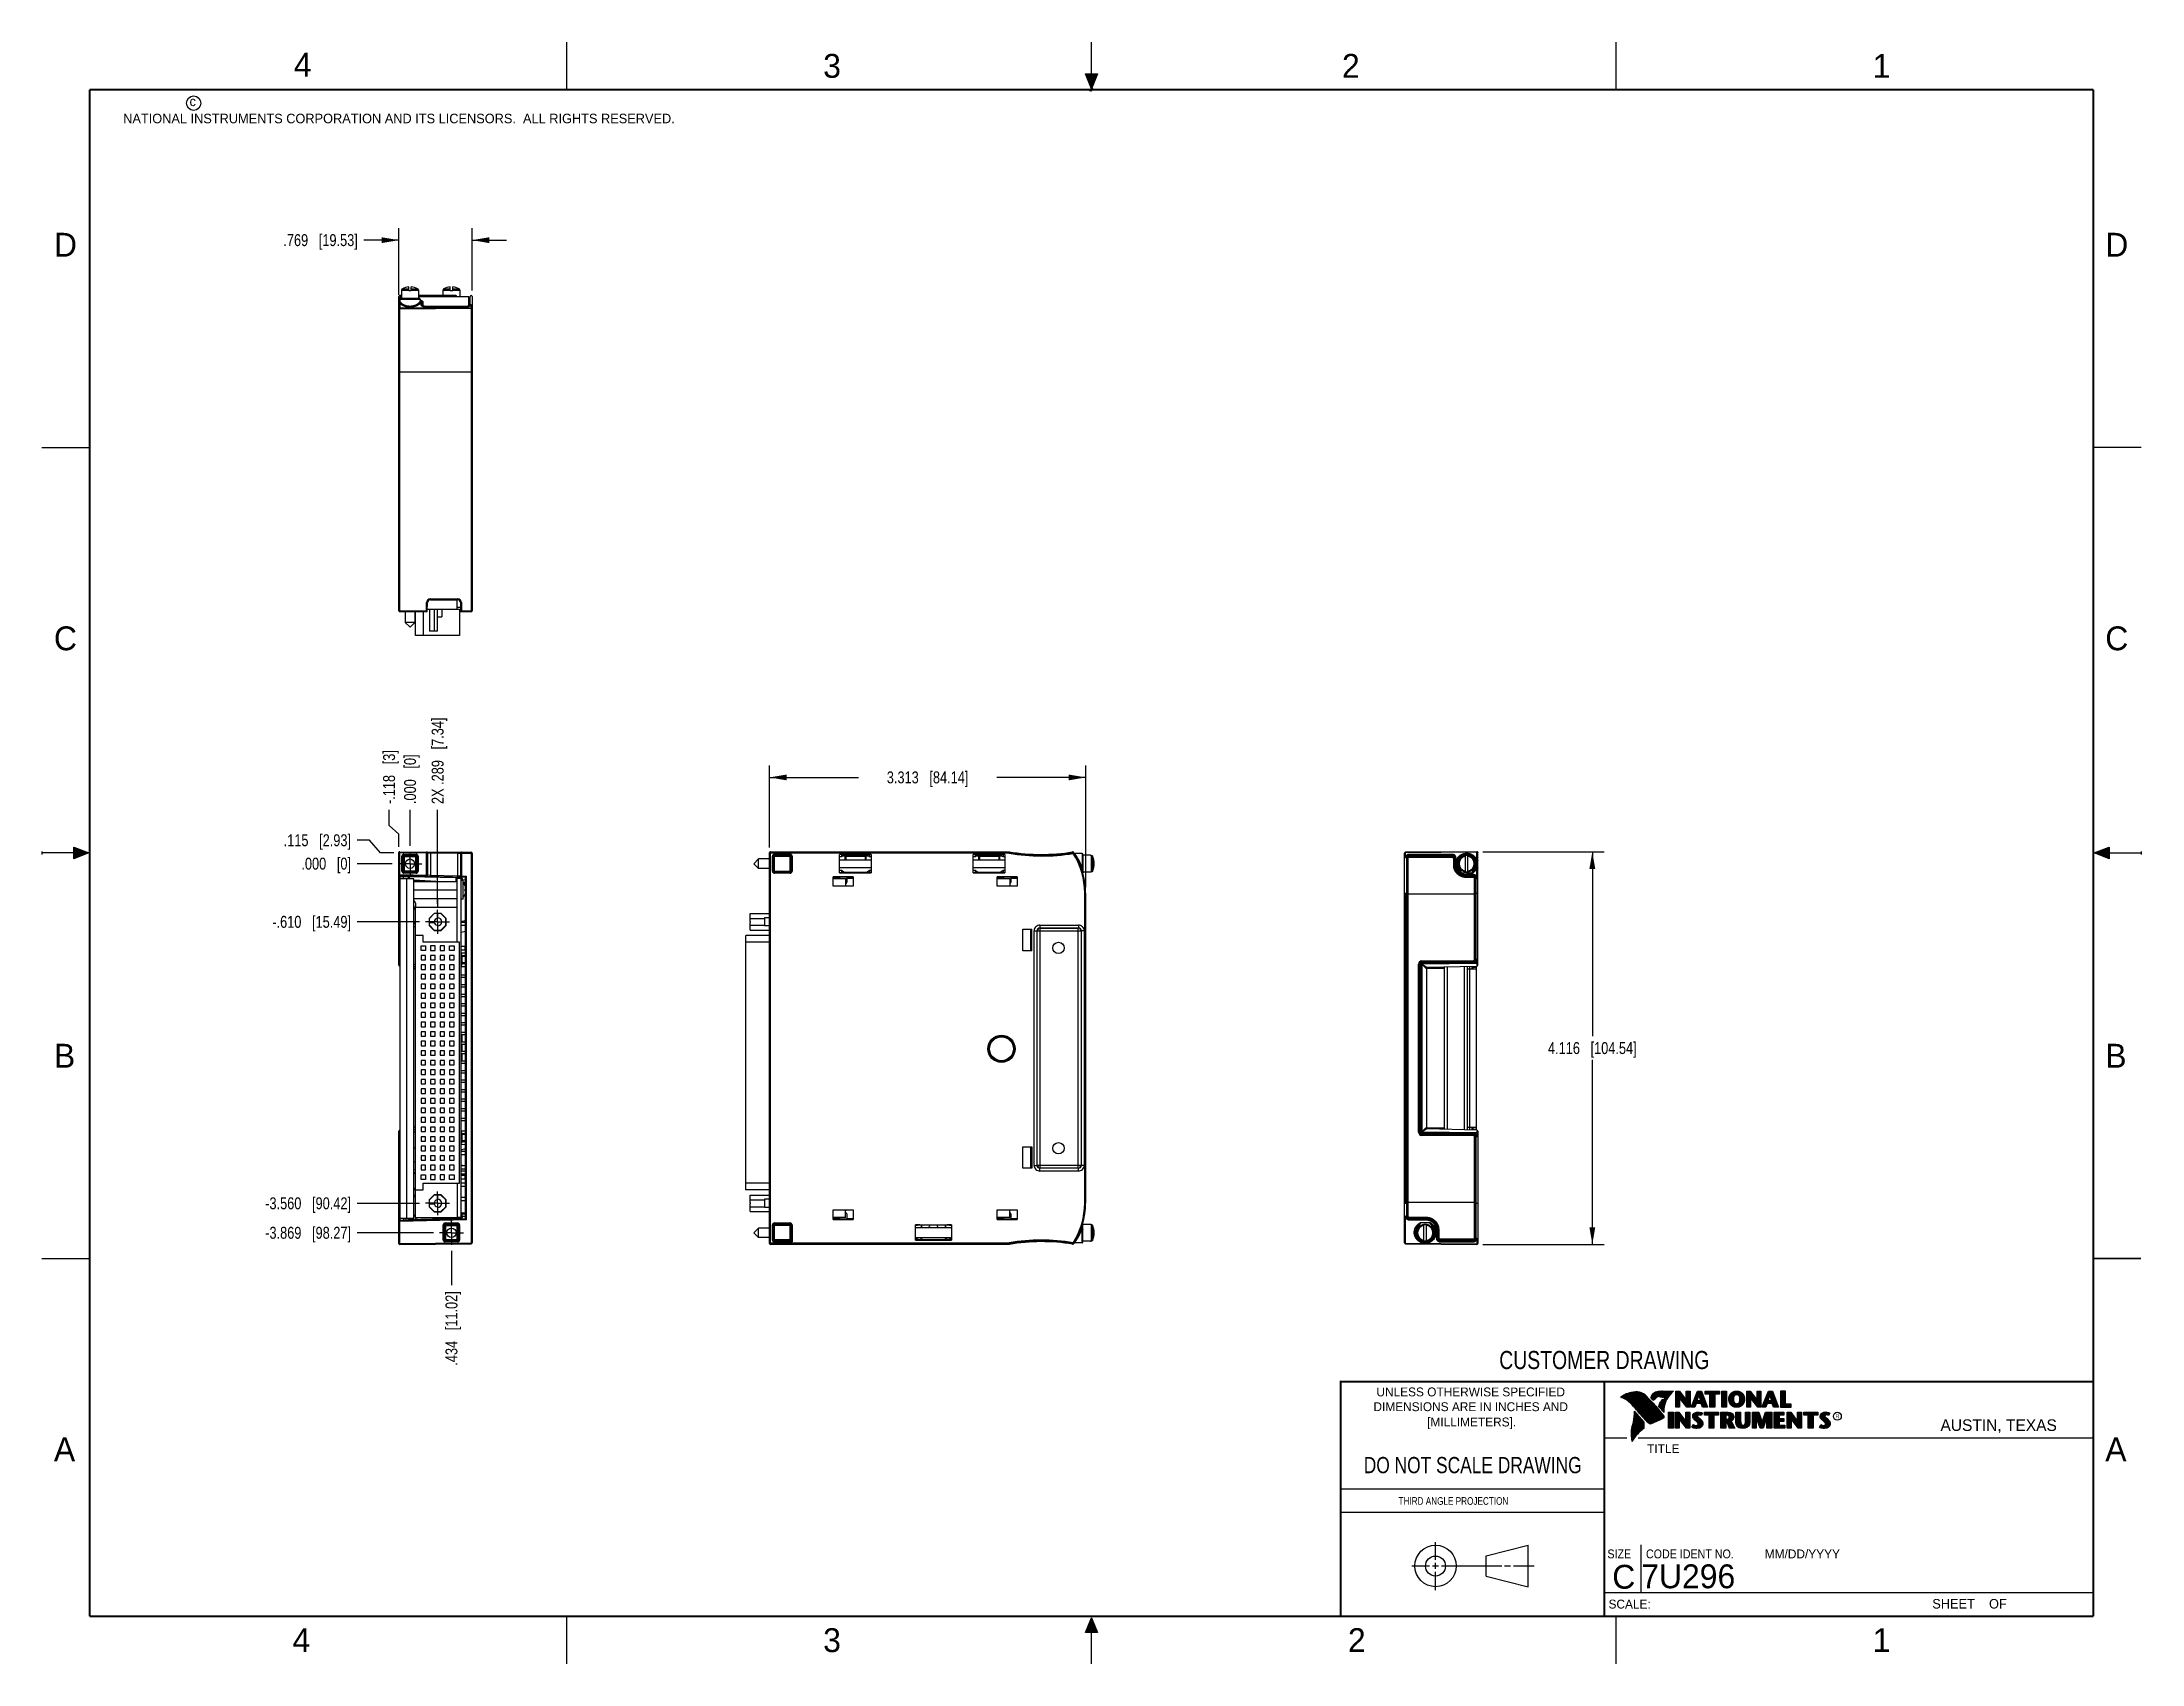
# Model space of a CAD drawing. Header units: inches. Extents: x 0 to 22, y 0 to 17.
import ezdxf

# ---------------------------------------------------------------- set-up
doc = ezdxf.new("R2010")
doc.units = ezdxf.units.IN
doc.header["$LTSCALE"] = 1.21
doc.header["$MEASUREMENT"] = 0
doc.linetypes.add('CENTER', pattern=[0.6, 0.375, -0.075, 0.075, -0.075])
doc.layers.get('0').update_dxf_attribs({"linetype": 'CONTINUOUS'})
doc.layers.add('02___PRT_ALL_AXES', color=7, linetype='CONTINUOUS')
doc.layers.add('DIMENSIONS', color=7, linetype='CONTINUOUS')
doc.styles.get("Standard").update_dxf_attribs({"font": 'txt', "width": 0.8})
doc.styles.add('TEXTSTYLE_2', font='txt')
doc.styles.add('TEXTSTYLE_3', font='txt', dxfattribs={"width": 0.9})
doc.dimstyles.new('DIMSTYLE_1', dxfattribs={"dimtxt": 0.125, "dimasz": 0.18, "dimexe": 0.18, "dimexo": 0.0625, "dimgap": 0.09, "dimtad": 0, "dimtih": 1, "dimtoh": 1, "dimdec": 3, "dimzin": 4, "dimdsep": 46, "dimtxsty": 'STANDARD', "dimblk": '_FILLED', "dimblk1": '_FILLED', "dimblk2": '_FILLED', "dimcen": 0.09, "dimadec": 0, "dimazin": 0, "dimtp": 0.01, "dimtm": 0.01, "dimtfac": 1, "dimtdec": 3, "dimtofl": 0, "dimtmove": 0, "dimatfit": 3, "dimldrblk": '_FILLED', "dimfxl": 1, "dimtolj": 1, "dimtzin": 4, "dimarcsym": 0})
doc.dimstyles.new('DIMSTYLE_2', dxfattribs={"dimtxt": 0.125, "dimasz": 0.18, "dimexe": 0.18, "dimexo": 0.0625, "dimgap": 0.09, "dimtad": 0, "dimtih": 1, "dimtoh": 1, "dimdec": 3, "dimzin": 4, "dimdsep": 46, "dimtxsty": 'STANDARD', "dimblk": '_FILLED', "dimblk1": '_FILLED', "dimblk2": '_FILLED', "dimcen": 0.09, "dimadec": 0, "dimazin": 0, "dimtp": 0.01, "dimtm": 0.01, "dimtfac": 1, "dimtdec": 3, "dimtofl": 0, "dimtmove": 0, "dimatfit": 3, "dimldrblk": '_FILLED', "dimfxl": 1, "dimtolj": 1, "dimtzin": 4, "dimarcsym": 0})

msp = doc.modelspace()

# ---------------------------------------------------------------- texts
at = {"color": 2, "linetype": 'CONTINUOUS', "line_spacing_factor": 0.9}
for s, insert, char_height, width, attachment_point, style in [('4', (2.64, 16.8869), 0.25, 0.25, 1, 'TEXTSTYLE_2'), ('3', (8.1875, 16.875), 0.25, 0.25, 1, 'TEXTSTYLE_2'), ('2', (13.625, 16.875), 0.25, 0.25, 1, 'TEXTSTYLE_2'), ('1', (19.1875, 16.875), 0.25, 0.25, 1, 'TEXTSTYLE_2'), ('c', (1.5463, 16.428), 0.1, 0.1, 1, 'TEXTSTYLE_2'), ('NATIONAL INSTRUMENTS CORPORATION AND ITS LICENSORS.  ALL RIGHTS RESERVED.', (0.851, 16.2482), 0.1, 7.3, 1, 'TEXTSTYLE_2'), ('D', (0.125, 15), 0.25, 0.25, 1, 'TEXTSTYLE_2'), ('D', (21.625, 15), 0.25, 0.25, 1, 'TEXTSTYLE_2'), ('C', (0.125, 10.875), 0.25, 0.25, 1, 'TEXTSTYLE_2'), ('C', (21.625, 10.875), 0.25, 0.25, 1, 'TEXTSTYLE_2'), ('B', (0.125, 6.5), 0.25, 0.25, 1, 'TEXTSTYLE_2'), ('B', (21.625, 6.5), 0.25, 0.25, 1, 'TEXTSTYLE_2'), ('UNLESS OTHERWISE SPECIFIED', (14.9742, 2.8979), 0.093, 2.418, 2, 'TEXTSTYLE_2'), ('DIMENSIONS ARE IN INCHES AND', (14.9742, 2.7431), 0.093, 2.604, 2, 'TEXTSTYLE_2'), ('[MILLIMETERS].', (14.9844, 2.5829), 0.093, 1.302, 2, 'TEXTSTYLE_2'), ('R', (18.7972, 2.6166), 0.0418, 0.041753, 1, 'TEXTSTYLE_2'), ('AUSTIN, TEXAS', (19.898, 2.5642), 0.121576, 1.580488, 1, 'TEXTSTYLE_2'), ('A', (0.125, 2.375), 0.25, 0.25, 1, 'TEXTSTYLE_2'), ('TITLE', (16.8235, 2.303), 0.093, 0.465, 1, 'TEXTSTYLE_2'), ('A', (21.625, 2.375), 0.25, 0.25, 1, 'TEXTSTYLE_2'), ('SIZE', (16.407, 1.2002), 0.093, 0.3348, 1, 'TEXTSTYLE_3'), ('CODE IDENT NO.', (16.8114, 1.2002), 0.093, 1.1718, 1, 'TEXTSTYLE_3'), ('MM/DD/YYYY', (18.0565, 1.2002), 0.093, 0.93, 1, 'TEXTSTYLE_2'), ('SCALE:', (16.4187, 0.6745), 0.093, 0.558, 1, 'TEXTSTYLE_2'), ('SHEET    OF', (19.8121, 0.6815), 0.1, 1.1, 1, 'TEXTSTYLE_2'), ('4', (2.625, 0.375), 0.25, 0.25, 1, 'TEXTSTYLE_2'), ('3', (8.1875, 0.375), 0.25, 0.25, 1, 'TEXTSTYLE_2'), ('2', (13.6875, 0.375), 0.25, 0.25, 1, 'TEXTSTYLE_2'), ('1', (19.1875, 0.375), 0.25, 0.25, 1, 'TEXTSTYLE_2')]:
    msp.add_mtext(s, dxfattribs=dict(at, insert=insert, char_height=char_height, width=width, attachment_point=attachment_point, style=style))
at = {"color": 7, "linetype": 'CONTINUOUS', "attachment_point": 2, "line_spacing_factor": 0.9}
for s, insert, char_height, width in [('CUSTOMER DRAWING', (16.3742, 3.2811), 0.19, 2.432), ('DO NOT SCALE DRAWING', (14.9953, 2.1698), 0.17, 2.72)]:
    msp.add_mtext(s, dxfattribs=dict(at, insert=insert, char_height=char_height, width=width))
at = {"color": 2, "linetype": 'CONTINUOUS', "insert": (14.2178, 1.7486), "char_height": 0.08, "width": 1.408, "attachment_point": 1, "line_spacing_factor": 0.9}
msp.add_mtext('THIRD ANGLE PROJECTION', dxfattribs=at)
at = {"color": 7, "linetype": 'CONTINUOUS', "char_height": 0.25, "line_spacing_factor": 0.9, "style": 'TEXTSTYLE_2'}
for s, insert, width, attachment_point in [('C', (16.5785, 1.0393), 0.25, 2), ('7U296', (16.7614, 1.0441), 1.25, 1)]:
    msp.add_mtext(s, dxfattribs=dict(at, insert=insert, width=width, attachment_point=attachment_point))

# ---------------------------------------------------------------- blocks, each defined once
blk = doc.blocks.new('_FILLED')
at = {"color": 0, "linetype": 'BYBLOCK'}
blk.add_solid([(0, 0), (-1, 0.17), (-1, -0.17)], dxfattribs=at)
blk = doc.blocks.new('*D0')
at = {"layer": 'DIMENSIONS', "color": 2, "linetype": 'CONTINUOUS'}
for p, q in [((7.626, 8.559), (7.626, 9.417)), ((7.626, 9.292), (8.557, 9.292)), ((10.939, 9.292), (10.007, 9.292)), ((10.939, 8.143), (10.939, 9.417))]:
    blk.add_line(p, q, dxfattribs=at)
at = {"layer": 'DIMENSIONS', "color": 2, "linetype": 'CONTINUOUS', "xscale": 0.18, "yscale": 0.18, "zscale": 0.18, "rotation": 180}
blk.add_blockref('_FILLED', (7.626, 9.292), dxfattribs=at)
at = {"layer": 'DIMENSIONS', "color": 2, "linetype": 'CONTINUOUS', "xscale": 0.18, "yscale": 0.18, "zscale": 0.18}
blk.add_blockref('_FILLED', (10.939, 9.292), dxfattribs=at)
at = {"layer": 'DIMENSIONS', "color": 2, "linetype": 'CONTINUOUS', "insert": (9.282, 9.355), "char_height": 0.125, "width": 1.325, "attachment_point": 2, "line_spacing_factor": 0.9}
blk.add_mtext('3.313{\\Ftxt.shx;\\W1.000000;\\H0.125000; }[84.14]', dxfattribs=at)
blk = doc.blocks.new('*D1')
at = {"layer": 'DIMENSIONS', "color": 2, "linetype": 'CONTINUOUS'}
for p, q in [((15.102, 8.513), (16.374, 8.513)), ((16.249, 8.513), (16.249, 6.581)), ((16.249, 4.398), (16.249, 6.331)), ((15.102, 4.398), (16.374, 4.398))]:
    blk.add_line(p, q, dxfattribs=at)
at = {"layer": 'DIMENSIONS', "color": 2, "linetype": 'CONTINUOUS', "xscale": 0.18, "yscale": 0.18, "zscale": 0.18}
for p, rotation in [((16.249, 8.513), 90), ((16.249, 4.398), 270)]:
    blk.add_blockref('_FILLED', p, dxfattribs=dict(at, rotation=rotation))
at = {"layer": 'DIMENSIONS', "color": 2, "linetype": 'CONTINUOUS', "insert": (16.249, 6.518), "char_height": 0.125, "width": 1.425, "attachment_point": 2, "line_spacing_factor": 0.9}
blk.add_mtext('4.116{\\Ftxt.shx;\\W1.000000;\\H0.125000; }[104.54]', dxfattribs=at)
blk = doc.blocks.new('*D2')
at = {"layer": 'DIMENSIONS', "color": 2, "linetype": 'CONTINUOUS'}
for p, q in [((3.739, 14.349), (3.739, 15.048)), ((4.508, 14.395), (4.508, 15.048)), ((3.739, 14.923), (3.372, 14.923)), ((4.508, 14.923), (4.868, 14.923))]:
    blk.add_line(p, q, dxfattribs=at)
at = {"layer": 'DIMENSIONS', "color": 2, "linetype": 'CONTINUOUS', "xscale": 0.18, "yscale": 0.18, "zscale": 0.18}
blk.add_blockref('_FILLED', (3.739, 14.923), dxfattribs=at)
at = {"layer": 'DIMENSIONS', "color": 2, "linetype": 'CONTINUOUS', "xscale": 0.18, "yscale": 0.18, "zscale": 0.18, "rotation": 180}
blk.add_blockref('_FILLED', (4.508, 14.923), dxfattribs=at)
at = {"layer": 'DIMENSIONS', "color": 2, "linetype": 'CONTINUOUS', "insert": (3.31, 14.986), "char_height": 0.125, "width": 1.225, "attachment_point": 3, "line_spacing_factor": 0.9}
blk.add_mtext('.769{\\Ftxt.shx;\\W1.000000;\\H0.125000; }[19.53]', dxfattribs=at)
blk = doc.blocks.new('*D3')
at = {"layer": 'DIMENSIONS', "color": 2, "linetype": 'CONTINUOUS'}
for p, q in [((3.431, 8.633), (3.302, 8.633)), ((3.547, 8.503), (3.431, 8.633)), ((3.687, 8.503), (3.547, 8.503))]:
    blk.add_line(p, q, dxfattribs=at)
at = {"layer": 'DIMENSIONS', "color": 2, "linetype": 'CONTINUOUS', "insert": (3.239, 8.696), "char_height": 0.125, "width": 1.125, "attachment_point": 3, "line_spacing_factor": 0.9}
blk.add_mtext('.115{\\Ftxt.shx;\\W1.000000;\\H0.125000; }[2.93]', dxfattribs=at)
blk = doc.blocks.new('*D4')
at = {"layer": 'DIMENSIONS', "color": 2, "linetype": 'CONTINUOUS'}
blk.add_line((3.958, 7.778), (3.302, 7.778), dxfattribs=at)
at = {"layer": 'DIMENSIONS', "color": 2, "linetype": 'CONTINUOUS', "insert": (3.239, 7.841), "char_height": 0.125, "width": 1.325, "attachment_point": 3, "line_spacing_factor": 0.9}
blk.add_mtext('-.610{\\Ftxt.shx;\\W1.000000;\\H0.125000; }[15.49]', dxfattribs=at)
blk = doc.blocks.new('*D5')
at = {"layer": 'DIMENSIONS', "color": 2, "linetype": 'CONTINUOUS'}
blk.add_line((3.958, 4.828), (3.302, 4.828), dxfattribs=at)
at = {"layer": 'DIMENSIONS', "color": 2, "linetype": 'CONTINUOUS', "insert": (3.239, 4.891), "char_height": 0.125, "width": 1.425, "attachment_point": 3, "line_spacing_factor": 0.9}
blk.add_mtext('-3.560{\\Ftxt.shx;\\W1.000000;\\H0.125000; }[90.42]', dxfattribs=at)
blk = doc.blocks.new('*D6')
at = {"layer": 'DIMENSIONS', "color": 2, "linetype": 'CONTINUOUS'}
blk.add_line((4.103, 4.519), (3.302, 4.519), dxfattribs=at)
at = {"layer": 'DIMENSIONS', "color": 2, "linetype": 'CONTINUOUS', "insert": (3.239, 4.582), "char_height": 0.125, "width": 1.425, "attachment_point": 3, "line_spacing_factor": 0.9}
blk.add_mtext('-3.869{\\Ftxt.shx;\\W1.000000;\\H0.125000; }[98.27]', dxfattribs=at)
blk = doc.blocks.new('*D7')
at = {"layer": 'DIMENSIONS', "color": 2, "linetype": 'CONTINUOUS'}
blk.add_line((3.669, 8.388), (3.302, 8.388), dxfattribs=at)
at = {"layer": 'DIMENSIONS', "color": 2, "linetype": 'CONTINUOUS', "insert": (3.239, 8.451), "char_height": 0.125, "width": 0.825, "attachment_point": 3, "line_spacing_factor": 0.9}
blk.add_mtext('.000{\\Ftxt.shx;\\W1.000000;\\H0.125000; }[0]', dxfattribs=at)
blk = doc.blocks.new('*D8')
at = {"layer": 'DIMENSIONS', "color": 2, "linetype": 'CONTINUOUS'}
for p, q in [((3.637, 8.787), (3.637, 8.951)), ((3.739, 8.696), (3.637, 8.787)), ((3.739, 8.566), (3.739, 8.696))]:
    blk.add_line(p, q, dxfattribs=at)
at = {"layer": 'DIMENSIONS', "color": 2, "linetype": 'CONTINUOUS', "insert": (3.575, 9.013), "char_height": 0.125, "width": 0.925, "attachment_point": 1, "rotation": 90, "line_spacing_factor": 0.9}
blk.add_mtext('-.118{\\Ftxt.shx;\\W1.000000;\\H0.125000; }[3]', dxfattribs=at)
blk = doc.blocks.new('*D9')
at = {"layer": 'DIMENSIONS', "color": 2, "linetype": 'CONTINUOUS'}
blk.add_line((4.146, 7.966), (4.146, 8.951), dxfattribs=at)
at = {"layer": 'DIMENSIONS', "color": 2, "linetype": 'CONTINUOUS', "insert": (4.084, 9.013), "char_height": 0.125, "width": 1.425, "attachment_point": 1, "rotation": 90, "line_spacing_factor": 0.9}
blk.add_mtext('2X .289{\\Ftxt.shx;\\W1.000000;\\H0.125000; }[7.34]', dxfattribs=at)
blk = doc.blocks.new('*D10')
at = {"layer": 'DIMENSIONS', "color": 2, "linetype": 'CONTINUOUS'}
blk.add_line((4.291, 4.332), (4.291, 3.969), dxfattribs=at)
at = {"layer": 'DIMENSIONS', "color": 2, "linetype": 'CONTINUOUS', "insert": (4.229, 3.907), "char_height": 0.125, "width": 1.225, "attachment_point": 3, "rotation": 90, "line_spacing_factor": 0.9}
blk.add_mtext('.434{\\Ftxt.shx;\\W1.000000;\\H0.125000; }[11.02]', dxfattribs=at)
blk = doc.blocks.new('*D11')
at = {"layer": 'DIMENSIONS', "color": 2, "linetype": 'CONTINUOUS'}
blk.add_line((3.857, 8.576), (3.857, 8.951), dxfattribs=at)
at = {"layer": 'DIMENSIONS', "color": 2, "linetype": 'CONTINUOUS', "insert": (3.795, 9.013), "char_height": 0.125, "width": 0.825, "attachment_point": 1, "rotation": 90, "line_spacing_factor": 0.9}
blk.add_mtext('.000{\\Ftxt.shx;\\W1.000000;\\H0.125000; }[0]', dxfattribs=at)

# ---------------------------------------------------------------- dimensions: what is measured, and where the dimension line sits
at = {"layer": 'DIMENSIONS', "color": 2, "linetype": 'CONTINUOUS'}
for base, p1, p2, angle, picture, middle in [((3.739, 14.9233), (4.508, 14.3948), (3.739, 14.3488), 180, '*D2', (2.447, 14.9233)), ((7.6261351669, 9.2923795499), (10.9386351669, 8.1426469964), (7.6261351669, 8.5594592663), 180, '*D0', (9.1323851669, 9.2923795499)), ((16.249, 4.3978), (15.1022, 8.5135), (15.1022, 4.3978), 270, '*D1', (16.099, 6.4556))]:
    dim = msp.add_linear_dim(base=base, p1=p1, p2=p2, angle=angle, dimstyle='DIMSTYLE_1', dxfattribs=at)
    dim.commit()
    dim.dimension.update_dxf_attribs({"geometry": picture, "text_midpoint": middle, "dimtype": 160})
for feature_location, offset, dtype, origin, text, picture, middle in [((4.146, 7.9658), (0, 0.9851), 1, (3.857, 8.5132), '2X <>', '*D9', (4.146, 9.726)), ((3.739, 8.566), (-0.102, 0.385), 0, (3.857, 8.5132), '-<>', '*D8', (3.637, 9.476)), ((3.9584, 4.8282), (-0.6569, 0), 0, (3.7319, 8.3881), '-<>', '*D5', (2.2765, 4.8282)), ((4.1034, 4.5191), (-0.8019, 0), 0, (3.7319, 8.3881), '-<>', '*D6', (2.2765, 4.5191)), ((3.9584, 7.7782), (-0.6569, 0), 0, (3.7319, 8.3881), '-<>', '*D4', (2.3765, 7.7782))]:
    dim = msp.add_ordinate_dim(feature_location=feature_location, offset=offset, dtype=dtype, origin=origin, text=text, dimstyle='DIMSTYLE_2', dxfattribs=at)
    dim.commit()
    dim.dimension.update_dxf_attribs({"geometry": picture, "text_midpoint": middle})
for feature_location, offset, dtype, origin, picture, middle in [((3.8570401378, 8.5757469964), (0, 0.3752483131), 1, (3.8570401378, 8.5132469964), '*D11', (3.8570401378, 9.4259953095)), ((3.6865, 8.5035), (-0.385, 0.1296), 0, (3.7319, 8.3881), '*D3', (2.4265, 8.6331)), ((3.6694401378, 8.3881469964), (-0.3679005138, 0), 0, (3.7319401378, 8.3881469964), '*D7', (2.576539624, 8.3881469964)), ((4.291, 4.3315), (0, -0.3624), 1, (3.857, 8.3881), '*D10', (4.4255, 3.0707))]:
    dim = msp.add_ordinate_dim(feature_location=feature_location, offset=offset, dtype=dtype, origin=origin, dimstyle='DIMSTYLE_2', dxfattribs=at)
    dim.commit()
    dim.dimension.update_dxf_attribs({"geometry": picture, "text_midpoint": middle})

# ---------------------------------------------------------------- hatches: boundary and pattern name
at = {"linetype": 'CONTINUOUS'}
for points in [[(11, 16.51), (10.9375, 16.6663), (11.0625, 16.6663)], [(0.3337, 8.5625), (0.49, 8.5), (0.3337, 8.4375)], [(21.6663, 8.5625), (21.6663, 8.4375), (21.51, 8.5)], [(10.9375, 0.3287), (11, 0.485), (11.0625, 0.3287)]]:
    msp.add_hatch(color=2, dxfattribs=at).paths.add_polyline_path(points)

# ---------------------------------------------------------------- linework, layer by layer
at = {"color": 2, "linetype": 'CONTINUOUS'}
for p, q in [((5.5, 16.5), (5.5, 17)), ((11, 16.485), (11, 17)), ((16.5, 16.5), (16.5, 17)), ((11, 16.51), (10.9375, 16.6663)), ((10.9375, 16.6663), (11.0625, 16.6663)), ((11.015, 16.515), (10.985, 16.485)), ((10.985, 16.485), (11, 16.515)), ((11.0625, 16.6663), (11, 16.51)), ((11, 16.485), (11.015, 16.515)), ((0, 12.75), (0.5, 12.75)), ((22, 12.75), (21.5, 12.75)), ((0, 8.515), (0, 8.485)), ((0.49, 8.5), (0, 8.5)), ((0.3337, 8.4375), (0.3337, 8.5625)), ((0.3337, 8.5625), (0.49, 8.5)), ((0.49, 8.5), (0.3337, 8.4375)), ((21.51, 8.5), (21.6663, 8.5625)), ((21.51, 8.5), (22, 8.5)), ((21.6663, 8.4375), (21.51, 8.5)), ((21.6663, 8.5625), (21.6663, 8.4375)), ((22, 8.515), (22, 8.485)), ((0, 4.25), (0.5, 4.25)), ((16.375, 2.96), (21.5, 2.96)), ((16.5578, 2.796), (16.5578, 2.7989)), ((16.5646, 2.7936), (16.5646, 2.8033)), ((16.5714, 2.7909), (16.5714, 2.8075)), ((16.5782, 2.788), (16.5782, 2.8116)), ((16.5851, 2.7849), (16.5851, 2.8154)), ((16.5919, 2.7815), (16.5919, 2.819)), ((16.5987, 2.7778), (16.5987, 2.8221)), ((16.6055, 2.7738), (16.6055, 2.8249)), ((16.6124, 2.7696), (16.6124, 2.8276)), ((16.6192, 2.765), (16.6192, 2.8301)), ((16.626, 2.7601), (16.626, 2.8325)), ((16.6329, 2.7549), (16.6329, 2.8347)), ((16.6397, 2.7492), (16.6397, 2.8367)), ((16.6465, 2.7431), (16.6465, 2.8386)), ((16.6533, 2.7366), (16.6533, 2.8403)), ((16.6602, 2.7295), (16.6602, 2.8419)), ((16.667, 2.7221), (16.667, 2.8435)), ((16.6738, 2.7146), (16.6738, 2.8449)), ((16.6806, 2.707), (16.6806, 2.8459)), ((16.6875, 2.6995), (16.6875, 2.8467)), ((16.7939, 2.533), (16.6919, 2.6489)), ((16.6943, 2.6918), (16.6943, 2.8472)), ((16.7011, 2.6841), (16.7011, 2.8474)), ((16.708, 2.6764), (16.708, 2.8474)), ((16.7148, 2.6685), (16.7148, 2.847)), ((16.7216, 2.6607), (16.7216, 2.8465)), ((16.7284, 2.6527), (16.7284, 2.8456)), ((16.7353, 2.6447), (16.7353, 2.8445)), ((16.7421, 2.6366), (16.7421, 2.8431)), ((16.7489, 2.6285), (16.7489, 2.8417)), ((16.7557, 2.6204), (16.7557, 2.84)), ((16.7626, 2.6125), (16.7626, 2.8378)), ((16.7694, 2.6046), (16.7694, 2.8352)), ((16.7762, 2.5968), (16.7762, 2.8321)), ((16.7831, 2.5891), (16.7831, 2.8284)), ((16.7899, 2.5815), (16.7899, 2.8242)), ((16.7967, 2.5739), (16.7967, 2.8193)), ((16.8035, 2.5665), (16.8035, 2.8136)), ((16.8104, 2.5591), (16.8104, 2.807)), ((16.8172, 2.5519), (16.8172, 2.7996)), ((16.824, 2.5447), (16.824, 2.7924)), ((16.8308, 2.5375), (16.8308, 2.7853)), ((16.8377, 2.5314), (16.8377, 2.7781)), ((16.8445, 2.5262), (16.8445, 2.7709)), ((16.8513, 2.523), (16.8513, 2.7637)), ((16.8581, 2.5224), (16.8581, 2.7565)), ((16.8864, 2.7664), (16.8632, 2.7937)), ((16.865, 2.5241), (16.865, 2.7493)), ((16.8877, 2.7723), (16.8682, 2.7952)), ((16.8718, 2.791), (16.8718, 2.8085)), ((16.8718, 2.527), (16.8718, 2.7421)), ((16.8786, 2.783), (16.8786, 2.8206)), ((16.8786, 2.5298), (16.8786, 2.7348)), ((16.8855, 2.7749), (16.8855, 2.8281)), ((16.8855, 2.5327), (16.8855, 2.727)), ((16.8923, 2.7747), (16.8923, 2.8335)), ((16.8923, 2.5356), (16.8923, 2.7187)), ((16.8991, 2.7788), (16.8991, 2.8375)), ((16.8991, 2.5385), (16.8991, 2.7104)), ((16.9059, 2.7837), (16.9059, 2.8408)), ((16.9059, 2.5415), (16.9059, 2.7022)), ((16.9128, 2.7896), (16.9128, 2.8436)), ((16.9128, 2.5446), (16.9128, 2.6939)), ((16.9196, 2.7966), (16.9196, 2.8459)), ((16.9196, 2.5477), (16.9196, 2.6856)), ((16.9264, 2.8018), (16.9264, 2.8477)), ((16.9264, 2.5508), (16.9264, 2.6774)), ((16.9332, 2.8053), (16.9332, 2.849)), ((16.9332, 2.554), (16.9332, 2.6691)), ((16.9401, 2.8077), (16.9401, 2.8499)), ((16.9401, 2.5573), (16.9401, 2.6608)), ((16.9616, 2.6797), (16.9434, 2.7005)), ((16.9469, 2.8082), (16.9469, 2.8509)), ((16.9469, 2.5606), (16.9469, 2.6526)), ((16.9653, 2.6828), (16.9492, 2.7013)), ((16.9537, 2.8069), (16.9537, 2.8518)), ((16.9537, 2.696), (16.9537, 2.7109)), ((16.9537, 2.5639), (16.9537, 2.6443)), ((16.9606, 2.8048), (16.9606, 2.8525)), ((16.9606, 2.6882), (16.9606, 2.7266)), ((16.9674, 2.8034), (16.9674, 2.8531)), ((16.9674, 2.6802), (16.9674, 2.7444)), ((16.9742, 2.8027), (16.9742, 2.8536)), ((16.9742, 2.672), (16.9742, 2.7568)), ((16.981, 2.8023), (16.981, 2.854)), ((16.981, 2.664), (16.981, 2.7634)), ((16.9838, 2.8589), (17.0997, 2.8607)), ((16.9839, 2.8541), (17.087, 2.8557)), ((16.9879, 2.802), (16.9879, 2.8542)), ((16.9879, 2.6563), (16.9879, 2.7665)), ((16.999, 2.637), (16.9946, 2.6418)), ((16.9947, 2.8019), (16.9947, 2.8543)), ((16.9947, 2.6748), (16.9947, 2.7683)), ((17.0015, 2.8005), (17.0015, 2.8544)), ((17.0015, 2.7195), (17.0015, 2.7694)), ((17.0083, 2.7963), (17.0083, 2.8545)), ((17.0083, 2.7388), (17.0083, 2.7698)), ((17.0152, 2.755), (17.0152, 2.8546)), ((17.022, 2.7691), (17.022, 2.8547)), ((17.0288, 2.7817), (17.0288, 2.8548)), ((17.0357, 2.7931), (17.0357, 2.8549)), ((17.0425, 2.8035), (17.0425, 2.855)), ((17.0493, 2.8131), (17.0493, 2.8551)), ((17.0561, 2.822), (17.0561, 2.8552)), ((17.063, 2.8303), (17.063, 2.8553)), ((17.0698, 2.8381), (17.0698, 2.8554)), ((17.0766, 2.8454), (17.0766, 2.8555)), ((17.1243, 2.8592), (17.1609, 2.8592)), ((17.1243, 2.6915), (17.1243, 2.8592)), ((17.1637, 2.6915), (17.1243, 2.6915)), ((17.1291, 2.8543), (17.1585, 2.8543)), ((17.1291, 2.6963), (17.1291, 2.8543)), ((17.1589, 2.6963), (17.1291, 2.6963)), ((17.1381, 2.6963), (17.1381, 2.8543)), ((17.1447, 2.6963), (17.1447, 2.8543)), ((17.1514, 2.6963), (17.1514, 2.8543)), ((17.1589, 2.8042), (17.1581, 2.8543)), ((17.1585, 2.8543), (17.2383, 2.7492)), ((17.2418, 2.6963), (17.1589, 2.8042)), ((17.1589, 2.8042), (17.1589, 2.6963)), ((17.1609, 2.8592), (17.2334, 2.7636)), ((17.2395, 2.6915), (17.1637, 2.7899)), ((17.1637, 2.7899), (17.1637, 2.6915)), ((17.1648, 2.7965), (17.1648, 2.8461)), ((17.1714, 2.7879), (17.1714, 2.8373)), ((17.1781, 2.7792), (17.1781, 2.8285)), ((17.1848, 2.7705), (17.1848, 2.8197)), ((17.1915, 2.7618), (17.1915, 2.8109)), ((17.1981, 2.7531), (17.1981, 2.8021)), ((17.2048, 2.7445), (17.2048, 2.7933)), ((17.2115, 2.7358), (17.2115, 2.7845)), ((17.2182, 2.7271), (17.2182, 2.7757)), ((17.2248, 2.7184), (17.2248, 2.7669)), ((17.2315, 2.7098), (17.2315, 2.7581)), ((17.2334, 2.8592), (17.2732, 2.8592)), ((17.2334, 2.7636), (17.2334, 2.8592)), ((17.2382, 2.7011), (17.2383, 2.7492)), ((17.2383, 2.8543), (17.2684, 2.8543)), ((17.2383, 2.7492), (17.2383, 2.8543)), ((17.2732, 2.6915), (17.2395, 2.6915)), ((17.2684, 2.6963), (17.2418, 2.6963)), ((17.2449, 2.6963), (17.2449, 2.8543)), ((17.2515, 2.6963), (17.2515, 2.8543)), ((17.2582, 2.6963), (17.2582, 2.8543)), ((17.2649, 2.6963), (17.2649, 2.8543)), ((17.2684, 2.8543), (17.2684, 2.6963)), ((17.2732, 2.8592), (17.2732, 2.6915)), ((17.2831, 2.6915), (17.3516, 2.8591)), ((17.3228, 2.6915), (17.2831, 2.6915)), ((17.2903, 2.6964), (17.3548, 2.8542)), ((17.3195, 2.6964), (17.2903, 2.6964)), ((17.2983, 2.6964), (17.2983, 2.7158)), ((17.3049, 2.6964), (17.3049, 2.7322)), ((17.3116, 2.6964), (17.3116, 2.7485)), ((17.3183, 2.6964), (17.3183, 2.7648)), ((17.3356, 2.7364), (17.3195, 2.6964)), ((17.3388, 2.7316), (17.3228, 2.6915)), ((17.325, 2.7101), (17.325, 2.7812)), ((17.3316, 2.7267), (17.3316, 2.7975)), ((17.394, 2.7364), (17.3356, 2.7364)), ((17.3383, 2.7364), (17.3383, 2.8138)), ((17.3905, 2.7316), (17.3388, 2.7316)), ((17.3409, 2.7533), (17.3624, 2.8228)), ((17.389, 2.7533), (17.3409, 2.7533)), ((17.345, 2.7666), (17.345, 2.8302)), ((17.345, 2.7364), (17.345, 2.7533)), ((17.3475, 2.7581), (17.3659, 2.8179)), ((17.3827, 2.7581), (17.3475, 2.7581)), ((17.3516, 2.8591), (17.3938, 2.8591)), ((17.3517, 2.7882), (17.3517, 2.8465)), ((17.3517, 2.7364), (17.3517, 2.7533)), ((17.3548, 2.8542), (17.3905, 2.8542)), ((17.3583, 2.8098), (17.3583, 2.8542)), ((17.3583, 2.7364), (17.3583, 2.7533)), ((17.3624, 2.8228), (17.3701, 2.8228)), ((17.365, 2.8228), (17.365, 2.8542)), ((17.365, 2.7364), (17.365, 2.7533)), ((17.3659, 2.8179), (17.3664, 2.8179)), ((17.3664, 2.8179), (17.3827, 2.7581)), ((17.3701, 2.8228), (17.389, 2.7533)), ((17.3717, 2.817), (17.3717, 2.8542)), ((17.3717, 2.7364), (17.3717, 2.7533)), ((17.3784, 2.7925), (17.3784, 2.8542)), ((17.3784, 2.7364), (17.3784, 2.7533)), ((17.385, 2.7679), (17.385, 2.8542)), ((17.385, 2.7364), (17.385, 2.7533)), ((17.3905, 2.8542), (17.4504, 2.6964)), ((17.4039, 2.6915), (17.3905, 2.7316)), ((17.3917, 2.7364), (17.3917, 2.851)), ((17.3938, 2.8591), (17.4574, 2.6915)), ((17.4074, 2.6964), (17.394, 2.7364)), ((17.3984, 2.7232), (17.3984, 2.8334)), ((17.4574, 2.6915), (17.4039, 2.6915)), ((17.4051, 2.7034), (17.4051, 2.8158)), ((17.4504, 2.6964), (17.4074, 2.6964)), ((17.4118, 2.6964), (17.4118, 2.7982)), ((17.4184, 2.6964), (17.4184, 2.7806)), ((17.4251, 2.6964), (17.4251, 2.763)), ((17.4318, 2.6964), (17.4318, 2.7455)), ((17.4327, 2.8591), (17.5802, 2.8591)), ((17.4327, 2.8278), (17.4327, 2.8591)), ((17.481, 2.8278), (17.4327, 2.8278)), ((17.4375, 2.8542), (17.5753, 2.8542)), ((17.4375, 2.8327), (17.4375, 2.8542)), ((17.4859, 2.8327), (17.4375, 2.8327)), ((17.4385, 2.6964), (17.4385, 2.7279)), ((17.4451, 2.8327), (17.4451, 2.8542)), ((17.4451, 2.6964), (17.4451, 2.7103)), ((17.4518, 2.8327), (17.4518, 2.8542)), ((17.4585, 2.8327), (17.4585, 2.8542)), ((17.4652, 2.8327), (17.4652, 2.8542)), ((17.4718, 2.8327), (17.4718, 2.8542)), ((17.4785, 2.8327), (17.4785, 2.8542)), ((17.481, 2.6915), (17.481, 2.8278)), ((17.5318, 2.6915), (17.481, 2.6915)), ((17.4859, 2.8327), (17.4852, 2.8542)), ((17.4859, 2.6964), (17.4859, 2.8327)), ((17.5269, 2.6964), (17.4859, 2.6964)), ((17.4919, 2.6964), (17.4919, 2.8542)), ((17.4985, 2.6964), (17.4985, 2.8542)), ((17.5052, 2.6964), (17.5052, 2.8542)), ((17.5119, 2.6964), (17.5119, 2.8542)), ((17.5186, 2.6964), (17.5186, 2.8542)), ((17.5269, 2.8327), (17.5252, 2.8542)), ((17.5753, 2.8327), (17.5269, 2.8327)), ((17.5269, 2.8327), (17.5269, 2.6964)), ((17.5802, 2.8278), (17.5318, 2.8278)), ((17.5318, 2.8278), (17.5318, 2.6915)), ((17.5319, 2.8327), (17.5319, 2.8542)), ((17.5386, 2.8327), (17.5386, 2.8542)), ((17.5453, 2.8327), (17.5453, 2.8542)), ((17.5519, 2.8327), (17.5519, 2.8542)), ((17.5586, 2.8327), (17.5586, 2.8542)), ((17.5653, 2.8327), (17.5653, 2.8542)), ((17.572, 2.8327), (17.572, 2.8542)), ((17.5753, 2.8542), (17.5753, 2.8327)), ((17.5802, 2.8591), (17.5802, 2.8278)), ((17.6059, 2.8591), (17.6565, 2.8591)), ((17.6059, 2.6915), (17.6059, 2.8591)), ((17.6565, 2.6915), (17.6059, 2.6915)), ((17.6108, 2.8542), (17.6516, 2.8542)), ((17.6108, 2.6964), (17.6108, 2.8542)), ((17.6516, 2.6964), (17.6108, 2.6964)), ((17.6187, 2.6964), (17.6187, 2.8542)), ((17.6254, 2.6964), (17.6254, 2.8542)), ((17.632, 2.6964), (17.632, 2.8542)), ((17.6387, 2.6964), (17.6387, 2.8542)), ((17.6454, 2.6964), (17.6454, 2.8542)), ((17.6516, 2.8542), (17.6516, 2.6964)), ((17.6565, 2.8591), (17.6565, 2.6915)), ((17.6849, 2.7803), (17.6851, 2.7836)), ((17.6849, 2.7769), (17.6849, 2.7803)), ((17.6849, 2.7735), (17.6849, 2.7769)), ((17.6851, 2.7701), (17.6849, 2.7735)), ((17.6851, 2.7836), (17.6853, 2.7869)), ((17.6854, 2.7668), (17.6851, 2.7701)), ((17.6853, 2.7869), (17.6857, 2.7901)), ((17.6859, 2.7634), (17.6854, 2.7668)), ((17.6857, 2.7901), (17.6862, 2.7933)), ((17.6864, 2.76), (17.6859, 2.7634)), ((17.6862, 2.7933), (17.6868, 2.7964)), ((17.687, 2.7567), (17.6864, 2.76)), ((17.6868, 2.7964), (17.6876, 2.7995)), ((17.6878, 2.7535), (17.687, 2.7567)), ((17.6876, 2.7995), (17.6884, 2.8024)), ((17.6886, 2.7503), (17.6878, 2.7535)), ((17.6884, 2.8024), (17.6893, 2.8053)), ((17.6895, 2.7471), (17.6886, 2.7503)), ((17.6893, 2.8053), (17.6904, 2.8081)), ((17.6905, 2.7441), (17.6895, 2.7471)), ((17.6904, 2.8081), (17.6915, 2.8108)), ((17.6905, 2.7441), (17.6904, 2.8081)), ((17.6917, 2.7411), (17.6905, 2.7441)), ((17.6915, 2.8108), (17.6928, 2.8135)), ((17.6929, 2.7383), (17.6917, 2.7411)), ((17.6928, 2.8135), (17.6942, 2.8161)), ((17.6942, 2.7355), (17.6929, 2.7383)), ((17.6942, 2.8161), (17.6957, 2.8186)), ((17.6956, 2.7327), (17.6942, 2.7355)), ((17.6971, 2.7301), (17.6956, 2.7327)), ((17.6957, 2.8186), (17.6973, 2.8211)), ((17.6971, 2.7301), (17.6973, 2.8211)), ((17.6987, 2.7275), (17.6971, 2.7301)), ((17.6973, 2.8211), (17.699, 2.8236)), ((17.7003, 2.725), (17.6987, 2.7275)), ((17.699, 2.8236), (17.7008, 2.826)), ((17.7021, 2.7226), (17.7003, 2.725)), ((17.7008, 2.826), (17.7028, 2.8284)), ((17.704, 2.7203), (17.7021, 2.7226)), ((17.7028, 2.8284), (17.7048, 2.8307)), ((17.704, 2.7203), (17.7048, 2.8307)), ((17.706, 2.7181), (17.704, 2.7203)), ((17.7048, 2.8307), (17.707, 2.833)), ((17.708, 2.7159), (17.706, 2.7181)), ((17.707, 2.833), (17.7092, 2.8351)), ((17.7102, 2.7138), (17.708, 2.7159)), ((17.7092, 2.8351), (17.7114, 2.8372)), ((17.7102, 2.7138), (17.7114, 2.8372)), ((17.7124, 2.7119), (17.7102, 2.7138)), ((17.7114, 2.8372), (17.7138, 2.8392)), ((17.7147, 2.71), (17.7124, 2.7119)), ((17.7138, 2.8392), (17.7162, 2.841)), ((17.717, 2.7082), (17.7147, 2.71)), ((17.7162, 2.841), (17.7186, 2.8427)), ((17.717, 2.7082), (17.7186, 2.8427)), ((17.7195, 2.7066), (17.717, 2.7082)), ((17.7186, 2.8427), (17.721, 2.8444)), ((17.722, 2.705), (17.7195, 2.7066)), ((17.721, 2.8444), (17.7235, 2.8459)), ((17.7246, 2.7036), (17.722, 2.705)), ((17.7235, 2.8459), (17.7261, 2.8472)), ((17.7246, 2.7036), (17.7235, 2.8459)), ((17.7273, 2.7022), (17.7246, 2.7036)), ((17.7261, 2.8472), (17.7287, 2.8485)), ((17.7267, 2.7789), (17.7268, 2.7812)), ((17.7267, 2.7766), (17.7267, 2.7789)), ((17.7267, 2.7743), (17.7267, 2.7766)), ((17.7268, 2.772), (17.7267, 2.7743)), ((17.7268, 2.7812), (17.7269, 2.7835)), ((17.7269, 2.7696), (17.7268, 2.772)), ((17.7269, 2.7835), (17.727, 2.7857)), ((17.727, 2.7673), (17.7269, 2.7696)), ((17.727, 2.7857), (17.7272, 2.7879)), ((17.7272, 2.765), (17.727, 2.7673)), ((17.7272, 2.7879), (17.7274, 2.79)), ((17.7274, 2.7628), (17.7272, 2.765)), ((17.7301, 2.701), (17.7273, 2.7022)), ((17.7274, 2.79), (17.7276, 2.7921)), ((17.7277, 2.7606), (17.7274, 2.7628)), ((17.7276, 2.7921), (17.7279, 2.7941)), ((17.728, 2.7584), (17.7277, 2.7606)), ((17.7279, 2.7941), (17.7282, 2.7961)), ((17.7283, 2.7563), (17.728, 2.7584)), ((17.7282, 2.7961), (17.7286, 2.798)), ((17.7287, 2.7543), (17.7283, 2.7563)), ((17.7286, 2.798), (17.729, 2.7998)), ((17.7287, 2.8485), (17.7314, 2.8497)), ((17.7291, 2.7523), (17.7287, 2.7543)), ((17.729, 2.7998), (17.7294, 2.8016)), ((17.7295, 2.7503), (17.7291, 2.7523)), ((17.7294, 2.8016), (17.7299, 2.8034)), ((17.73, 2.7485), (17.7295, 2.7503)), ((17.7299, 2.8034), (17.7304, 2.8051)), ((17.7306, 2.7466), (17.73, 2.7485)), ((17.7301, 2.701), (17.7305, 2.7469)), ((17.733, 2.6999), (17.7301, 2.701)), ((17.7304, 2.8051), (17.7309, 2.8068)), ((17.7311, 2.7449), (17.7306, 2.7466)), ((17.7309, 2.8068), (17.7316, 2.8085)), ((17.731, 2.807), (17.7314, 2.8497)), ((17.7318, 2.7431), (17.7311, 2.7449)), ((17.7314, 2.8497), (17.7342, 2.8508)), ((17.7316, 2.8085), (17.7322, 2.8101)), ((17.7324, 2.7414), (17.7318, 2.7431)), ((17.7322, 2.8101), (17.7329, 2.8117)), ((17.7331, 2.7398), (17.7324, 2.7414)), ((17.7329, 2.8117), (17.7337, 2.8133)), ((17.736, 2.6989), (17.733, 2.6999)), ((17.7339, 2.7382), (17.7331, 2.7398)), ((17.7337, 2.8133), (17.7345, 2.8149)), ((17.7347, 2.7366), (17.7339, 2.7382)), ((17.7342, 2.8508), (17.737, 2.8517)), ((17.7345, 2.8149), (17.7354, 2.8164)), ((17.7355, 2.7351), (17.7347, 2.7366)), ((17.7354, 2.8164), (17.7364, 2.8178)), ((17.7365, 2.7337), (17.7355, 2.7351)), ((17.7391, 2.698), (17.736, 2.6989)), ((17.7364, 2.8178), (17.7374, 2.8192)), ((17.7374, 2.7323), (17.7365, 2.7337)), ((17.737, 2.8517), (17.7399, 2.8526)), ((17.7374, 2.8193), (17.737, 2.8517)), ((17.7374, 2.8192), (17.7384, 2.8206)), ((17.7385, 2.7309), (17.7374, 2.7323)), ((17.7384, 2.8206), (17.7395, 2.8218)), ((17.7388, 2.698), (17.7384, 2.7309)), ((17.7396, 2.7296), (17.7385, 2.7309)), ((17.7423, 2.6972), (17.7391, 2.698)), ((17.7395, 2.8218), (17.7407, 2.823)), ((17.7408, 2.7283), (17.7396, 2.7296)), ((17.7399, 2.8526), (17.7429, 2.8534)), ((17.7407, 2.823), (17.742, 2.8241)), ((17.742, 2.7272), (17.7408, 2.7283)), ((17.742, 2.8241), (17.7432, 2.8252)), ((17.7433, 2.7261), (17.742, 2.7272)), ((17.7456, 2.6966), (17.7423, 2.6972)), ((17.7429, 2.8534), (17.7459, 2.8541)), ((17.7432, 2.8252), (17.7446, 2.8261)), ((17.7446, 2.725), (17.7433, 2.7261)), ((17.7446, 2.8261), (17.746, 2.827)), ((17.746, 2.7241), (17.7446, 2.725)), ((17.7455, 2.8267), (17.7455, 2.854)), ((17.7455, 2.6966), (17.7455, 2.7244)), ((17.7489, 2.696), (17.7456, 2.6966)), ((17.7459, 2.8541), (17.749, 2.8546)), ((17.746, 2.827), (17.7474, 2.8278)), ((17.7475, 2.7232), (17.746, 2.7241)), ((17.7474, 2.8278), (17.7488, 2.8285)), ((17.749, 2.7224), (17.7475, 2.7232)), ((17.7488, 2.8285), (17.7503, 2.8291)), ((17.7523, 2.6956), (17.7489, 2.696)), ((17.749, 2.8546), (17.7522, 2.8551)), ((17.7506, 2.7217), (17.749, 2.7224)), ((17.7503, 2.8291), (17.7519, 2.8297)), ((17.7522, 2.7212), (17.7506, 2.7217)), ((17.7519, 2.8297), (17.7535, 2.8301)), ((17.7522, 2.8551), (17.7553, 2.8554)), ((17.7522, 2.8298), (17.7522, 2.8551)), ((17.7538, 2.7207), (17.7522, 2.7212)), ((17.7522, 2.6956), (17.7522, 2.7212)), ((17.7557, 2.6953), (17.7523, 2.6956)), ((17.7535, 2.8301), (17.7551, 2.8305)), ((17.7555, 2.7203), (17.7538, 2.7207)), ((17.7551, 2.8305), (17.7567, 2.8308)), ((17.7553, 2.8554), (17.7585, 2.8556)), ((17.7572, 2.72), (17.7555, 2.7203)), ((17.7591, 2.6952), (17.7557, 2.6953)), ((17.7567, 2.8308), (17.7584, 2.8311)), ((17.7589, 2.7198), (17.7572, 2.72)), ((17.7584, 2.8311), (17.7601, 2.8312)), ((17.7585, 2.8556), (17.7616, 2.8557)), ((17.7589, 2.8311), (17.7589, 2.8556)), ((17.7606, 2.7197), (17.7589, 2.7198)), ((17.7589, 2.6952), (17.7589, 2.7198)), ((17.7625, 2.6951), (17.7591, 2.6952)), ((17.7601, 2.8312), (17.7618, 2.8312)), ((17.7624, 2.7198), (17.7606, 2.7197)), ((17.7616, 2.8557), (17.7648, 2.8556)), ((17.7618, 2.8312), (17.7636, 2.8311)), ((17.7641, 2.7199), (17.7624, 2.7198)), ((17.7659, 2.6952), (17.7625, 2.6951)), ((17.7636, 2.8311), (17.7653, 2.831)), ((17.7658, 2.7201), (17.7641, 2.7199)), ((17.7648, 2.8556), (17.768, 2.8555)), ((17.7653, 2.831), (17.767, 2.8307)), ((17.7655, 2.6952), (17.7659, 2.7201)), ((17.7675, 2.7204), (17.7658, 2.7201)), ((17.7692, 2.6953), (17.7659, 2.6952)), ((17.767, 2.8307), (17.7686, 2.8304)), ((17.7692, 2.7208), (17.7675, 2.7204)), ((17.7676, 2.8306), (17.768, 2.8555)), ((17.768, 2.8555), (17.7711, 2.8552)), ((17.7686, 2.8304), (17.7703, 2.83)), ((17.7709, 2.7213), (17.7692, 2.7208)), ((17.7724, 2.6956), (17.7692, 2.6953)), ((17.7703, 2.83), (17.7719, 2.8295)), ((17.7725, 2.7218), (17.7709, 2.7213)), ((17.7711, 2.8552), (17.7742, 2.8548)), ((17.7719, 2.8295), (17.7734, 2.8289)), ((17.7722, 2.6956), (17.7725, 2.7218)), ((17.7756, 2.6961), (17.7724, 2.6956)), ((17.7741, 2.7224), (17.7725, 2.7218)), ((17.7734, 2.8289), (17.775, 2.8283)), ((17.7739, 2.8287), (17.7742, 2.8548)), ((17.7756, 2.7231), (17.7741, 2.7224)), ((17.7742, 2.8548), (17.7773, 2.8542)), ((17.775, 2.8283), (17.7764, 2.8276)), ((17.7771, 2.7238), (17.7756, 2.7231)), ((17.7788, 2.6966), (17.7756, 2.6961)), ((17.7764, 2.8276), (17.7778, 2.8268)), ((17.7785, 2.7246), (17.7771, 2.7238)), ((17.7773, 2.8542), (17.7804, 2.8536)), ((17.7778, 2.8268), (17.7792, 2.826)), ((17.7798, 2.7255), (17.7785, 2.7246)), ((17.7819, 2.6972), (17.7788, 2.6966)), ((17.7789, 2.6966), (17.7792, 2.7251)), ((17.7792, 2.826), (17.7805, 2.8251)), ((17.7811, 2.7265), (17.7798, 2.7255)), ((17.7801, 2.8254), (17.7804, 2.8536)), ((17.7804, 2.8536), (17.7834, 2.8528)), ((17.7805, 2.8251), (17.7817, 2.8242)), ((17.7824, 2.7276), (17.7811, 2.7265)), ((17.7817, 2.8242), (17.7829, 2.8232)), ((17.785, 2.698), (17.7819, 2.6972)), ((17.7835, 2.7287), (17.7824, 2.7276)), ((17.7829, 2.8232), (17.784, 2.8221)), ((17.7834, 2.8528), (17.7864, 2.8519)), ((17.7846, 2.7299), (17.7835, 2.7287)), ((17.784, 2.8221), (17.785, 2.821)), ((17.7857, 2.7312), (17.7846, 2.7299)), ((17.785, 2.821), (17.786, 2.8198)), ((17.788, 2.6989), (17.785, 2.698)), ((17.7867, 2.7326), (17.7857, 2.7312)), ((17.786, 2.8198), (17.7869, 2.8186)), ((17.7864, 2.8519), (17.7893, 2.8509)), ((17.7867, 2.8189), (17.7864, 2.8519)), ((17.7876, 2.734), (17.7867, 2.7326)), ((17.7869, 2.8186), (17.7878, 2.8173)), ((17.7884, 2.7354), (17.7876, 2.734)), ((17.788, 2.6989), (17.7876, 2.734)), ((17.7878, 2.8173), (17.7886, 2.816)), ((17.791, 2.7), (17.788, 2.6989)), ((17.7892, 2.7369), (17.7884, 2.7354)), ((17.7886, 2.816), (17.7894, 2.8146)), ((17.79, 2.7385), (17.7892, 2.7369)), ((17.7893, 2.8509), (17.7922, 2.8498)), ((17.7894, 2.8146), (17.7901, 2.8132)), ((17.7907, 2.7401), (17.79, 2.7385)), ((17.7901, 2.8132), (17.7908, 2.8116)), ((17.7914, 2.7417), (17.7907, 2.7401)), ((17.7908, 2.8116), (17.7914, 2.8101)), ((17.7939, 2.7012), (17.791, 2.7)), ((17.7914, 2.8101), (17.7921, 2.8084)), ((17.792, 2.7434), (17.7914, 2.7417)), ((17.7926, 2.7451), (17.792, 2.7434)), ((17.7921, 2.8084), (17.7927, 2.8067)), ((17.7922, 2.8498), (17.795, 2.8486)), ((17.7927, 2.8065), (17.7922, 2.8498)), ((17.7932, 2.7469), (17.7926, 2.7451)), ((17.7927, 2.8067), (17.7932, 2.8048)), ((17.7932, 2.8048), (17.7938, 2.8029)), ((17.7938, 2.7487), (17.7932, 2.7469)), ((17.7939, 2.7012), (17.7934, 2.7475)), ((17.7938, 2.8029), (17.7943, 2.801)), ((17.7943, 2.7506), (17.7938, 2.7487)), ((17.7968, 2.7025), (17.7939, 2.7012)), ((17.7943, 2.801), (17.7948, 2.799)), ((17.7947, 2.7525), (17.7943, 2.7506)), ((17.7952, 2.7545), (17.7947, 2.7525)), ((17.7948, 2.799), (17.7952, 2.7969)), ((17.795, 2.8486), (17.7977, 2.8472)), ((17.7952, 2.7969), (17.7956, 2.7947)), ((17.7956, 2.7565), (17.7952, 2.7545)), ((17.7956, 2.7947), (17.7959, 2.7925)), ((17.7959, 2.7586), (17.7956, 2.7565)), ((17.7959, 2.7925), (17.7962, 2.7903)), ((17.7962, 2.7608), (17.7959, 2.7586)), ((17.7962, 2.7903), (17.7964, 2.7881)), ((17.7965, 2.7629), (17.7962, 2.7608)), ((17.7964, 2.7881), (17.7966, 2.7858)), ((17.7967, 2.7652), (17.7965, 2.7629)), ((17.7966, 2.7858), (17.7968, 2.7835)), ((17.7968, 2.7674), (17.7967, 2.7652)), ((17.7968, 2.7835), (17.7969, 2.7812)), ((17.7969, 2.7697), (17.7968, 2.7674)), ((17.7995, 2.7039), (17.7968, 2.7025)), ((17.7969, 2.7812), (17.797, 2.7789)), ((17.797, 2.7719), (17.7969, 2.7697)), ((17.797, 2.7789), (17.797, 2.7765)), ((17.797, 2.7765), (17.797, 2.7742)), ((17.797, 2.7742), (17.797, 2.7719)), ((17.7977, 2.8472), (17.8004, 2.8458)), ((17.7995, 2.7039), (17.8004, 2.8458)), ((17.8023, 2.7054), (17.7995, 2.7039)), ((17.8004, 2.8458), (17.8031, 2.8443)), ((17.8049, 2.707), (17.8023, 2.7054)), ((17.8031, 2.8443), (17.8056, 2.8426)), ((17.8074, 2.7088), (17.8049, 2.707)), ((17.8056, 2.8426), (17.8081, 2.8409)), ((17.8074, 2.7088), (17.8081, 2.8409)), ((17.8098, 2.7106), (17.8074, 2.7088)), ((17.8081, 2.8409), (17.8105, 2.839)), ((17.8121, 2.7125), (17.8098, 2.7106)), ((17.8105, 2.839), (17.8128, 2.8371)), ((17.8143, 2.7145), (17.8121, 2.7125)), ((17.8128, 2.8371), (17.815, 2.8351)), ((17.8143, 2.7145), (17.8128, 2.8371)), ((17.8164, 2.7166), (17.8143, 2.7145)), ((17.815, 2.8351), (17.8171, 2.833)), ((17.8184, 2.7188), (17.8164, 2.7166)), ((17.8171, 2.833), (17.8192, 2.8308)), ((17.8203, 2.721), (17.8184, 2.7188)), ((17.8192, 2.8308), (17.8211, 2.8285)), ((17.8203, 2.721), (17.8211, 2.8285)), ((17.8221, 2.7234), (17.8203, 2.721)), ((17.8211, 2.8285), (17.823, 2.8262)), ((17.8239, 2.7258), (17.8221, 2.7234)), ((17.823, 2.8262), (17.8247, 2.8238)), ((17.8255, 2.7283), (17.8239, 2.7258)), ((17.8247, 2.8238), (17.8264, 2.8214)), ((17.8271, 2.7309), (17.8255, 2.7283)), ((17.8264, 2.8214), (17.8279, 2.8189)), ((17.8271, 2.7309), (17.8279, 2.8189)), ((17.8286, 2.7335), (17.8271, 2.7309)), ((17.8279, 2.8189), (17.8294, 2.8163)), ((17.83, 2.7362), (17.8286, 2.7335)), ((17.8294, 2.8163), (17.8307, 2.8137)), ((17.8313, 2.7389), (17.83, 2.7362)), ((17.8307, 2.8137), (17.8319, 2.811)), ((17.8325, 2.7417), (17.8313, 2.7389)), ((17.8319, 2.811), (17.8331, 2.8082)), ((17.8336, 2.7446), (17.8325, 2.7417)), ((17.8331, 2.8082), (17.8341, 2.8053)), ((17.8347, 2.7475), (17.8336, 2.7446)), ((17.8341, 2.8053), (17.835, 2.8024)), ((17.8347, 2.7475), (17.8341, 2.8053)), ((17.8356, 2.7505), (17.8347, 2.7475)), ((17.835, 2.8024), (17.8359, 2.7993)), ((17.8364, 2.7535), (17.8356, 2.7505)), ((17.8359, 2.7993), (17.8366, 2.7961)), ((17.837, 2.7566), (17.8364, 2.7535)), ((17.8366, 2.7961), (17.8373, 2.7929)), ((17.8376, 2.7598), (17.837, 2.7566)), ((17.8373, 2.7929), (17.8378, 2.7896)), ((17.8381, 2.763), (17.8376, 2.7598)), ((17.8378, 2.7896), (17.8382, 2.7863)), ((17.8385, 2.7663), (17.8381, 2.763)), ((17.8382, 2.7863), (17.8386, 2.783)), ((17.8387, 2.7696), (17.8385, 2.7663)), ((17.8386, 2.783), (17.8388, 2.7796)), ((17.8388, 2.7729), (17.8387, 2.7696)), ((17.8388, 2.7796), (17.8389, 2.7762)), ((17.8389, 2.7762), (17.8388, 2.7729)), ((17.8673, 2.8592), (17.9039, 2.8592)), ((17.8673, 2.6915), (17.8673, 2.8592)), ((17.9067, 2.6915), (17.8673, 2.6915)), ((17.8721, 2.8543), (17.9015, 2.8543)), ((17.8721, 2.6963), (17.8721, 2.8543)), ((17.9019, 2.6963), (17.8721, 2.6963)), ((17.879, 2.6963), (17.879, 2.8543)), ((17.8874, 2.6963), (17.8874, 2.8543)), ((17.8941, 2.6963), (17.8941, 2.8543)), ((17.8991, 2.8543), (17.9019, 2.8042)), ((17.9015, 2.8543), (17.9813, 2.7492)), ((17.9848, 2.6963), (17.9019, 2.8042)), ((17.9019, 2.8042), (17.9019, 2.6963)), ((17.9039, 2.8592), (17.9764, 2.7636)), ((17.9057, 2.7992), (17.9057, 2.8487)), ((17.9824, 2.6915), (17.9067, 2.7899)), ((17.9067, 2.7899), (17.9067, 2.6915)), ((17.9124, 2.7905), (17.9124, 2.8399)), ((17.9191, 2.7818), (17.9191, 2.8311)), ((17.9258, 2.7731), (17.9258, 2.8223)), ((17.9324, 2.7645), (17.9324, 2.8135)), ((17.9391, 2.7558), (17.9391, 2.8047)), ((17.9458, 2.7471), (17.9458, 2.7959)), ((17.9525, 2.7384), (17.9525, 2.7871)), ((17.9591, 2.7297), (17.9591, 2.7783)), ((17.9658, 2.7211), (17.9658, 2.7695)), ((17.9725, 2.7124), (17.9725, 2.7607)), ((17.9764, 2.8592), (18.0162, 2.8592)), ((17.9764, 2.7636), (17.9764, 2.8592)), ((17.9792, 2.7037), (17.9813, 2.7492)), ((17.9813, 2.8543), (18.0114, 2.8543)), ((17.9813, 2.7492), (17.9813, 2.8543)), ((18.0162, 2.6915), (17.9824, 2.6915)), ((18.0114, 2.6963), (17.9848, 2.6963)), ((17.9858, 2.695), (17.9858, 2.8543)), ((17.9925, 2.6963), (17.9925, 2.8543)), ((17.9992, 2.6963), (17.9992, 2.8543)), ((18.0059, 2.6963), (18.0059, 2.8543)), ((18.0114, 2.8543), (18.0114, 2.6963)), ((18.0162, 2.8592), (18.0162, 2.6915)), ((18.0262, 2.6915), (18.0946, 2.8591)), ((18.0658, 2.6915), (18.0262, 2.6915)), ((18.0334, 2.6964), (18.0979, 2.8542)), ((18.0625, 2.6964), (18.0334, 2.6964)), ((18.0392, 2.6964), (18.0392, 2.7107)), ((18.0459, 2.6964), (18.0459, 2.727)), ((18.0526, 2.6964), (18.0526, 2.7434)), ((18.0593, 2.6964), (18.0593, 2.7597)), ((18.0786, 2.7364), (18.0625, 2.6964)), ((18.0819, 2.7316), (18.0658, 2.6915)), ((18.0659, 2.7048), (18.0659, 2.776)), ((18.0726, 2.7214), (18.0726, 2.7924)), ((18.137, 2.7364), (18.0786, 2.7364)), ((18.0793, 2.7364), (18.0793, 2.8087)), ((18.1335, 2.7316), (18.0819, 2.7316)), ((18.084, 2.7533), (18.1054, 2.8228)), ((18.1321, 2.7533), (18.084, 2.7533)), ((18.086, 2.7364), (18.086, 2.825)), ((18.0905, 2.7581), (18.109, 2.8179)), ((18.1258, 2.7581), (18.0905, 2.7581)), ((18.0926, 2.7814), (18.0926, 2.8414)), ((18.0926, 2.7364), (18.0926, 2.7533)), ((18.0946, 2.8591), (18.1369, 2.8591)), ((18.0979, 2.8542), (18.1336, 2.8542)), ((18.0993, 2.803), (18.0993, 2.8542)), ((18.0993, 2.7364), (18.0993, 2.7533)), ((18.1054, 2.8228), (18.1132, 2.8228)), ((18.106, 2.8228), (18.106, 2.8542)), ((18.106, 2.7364), (18.106, 2.7533)), ((18.109, 2.8179), (18.1095, 2.8179)), ((18.1095, 2.8179), (18.1258, 2.7581)), ((18.1127, 2.8228), (18.1127, 2.8542)), ((18.1127, 2.7364), (18.1127, 2.7533)), ((18.1132, 2.8228), (18.1321, 2.7533)), ((18.1193, 2.8002), (18.1193, 2.8542)), ((18.1193, 2.7364), (18.1193, 2.7533)), ((18.126, 2.7756), (18.126, 2.8542)), ((18.126, 2.7364), (18.126, 2.7533)), ((18.1327, 2.7364), (18.1327, 2.8542)), ((18.147, 2.6915), (18.1335, 2.7316)), ((18.1336, 2.8542), (18.1935, 2.6964)), ((18.1369, 2.8591), (18.2005, 2.6915)), ((18.1505, 2.6964), (18.137, 2.7364)), ((18.1394, 2.7295), (18.1394, 2.8389)), ((18.146, 2.7096), (18.146, 2.8213)), ((18.2005, 2.6915), (18.147, 2.6915)), ((18.1935, 2.6964), (18.1505, 2.6964)), ((18.1527, 2.6964), (18.1527, 2.8038)), ((18.1594, 2.6964), (18.1594, 2.7862)), ((18.1661, 2.6964), (18.1661, 2.7686)), ((18.1727, 2.6964), (18.1727, 2.751)), ((18.1794, 2.6964), (18.1794, 2.7334)), ((18.1861, 2.6964), (18.1861, 2.7158)), ((18.272, 2.8591), (18.2214, 2.8591)), ((18.2214, 2.8591), (18.2214, 2.6915)), ((18.2214, 2.6915), (18.3332, 2.6915)), ((18.2671, 2.8542), (18.2262, 2.8542)), ((18.2262, 2.8542), (18.2262, 2.6964)), ((18.2262, 2.6964), (18.3284, 2.6964)), ((18.2328, 2.6964), (18.2328, 2.8542)), ((18.2395, 2.6964), (18.2395, 2.8542)), ((18.2462, 2.6964), (18.2462, 2.8542)), ((18.2529, 2.6964), (18.2529, 2.8542)), ((18.2595, 2.6964), (18.2595, 2.8542)), ((18.2662, 2.6964), (18.2662, 2.7179)), ((18.2671, 2.7179), (18.2671, 2.8542)), ((18.3284, 2.7179), (18.2671, 2.7179)), ((18.272, 2.7227), (18.272, 2.8591)), ((18.3332, 2.7227), (18.272, 2.7227)), ((18.2729, 2.6964), (18.2729, 2.7179)), ((18.2796, 2.6964), (18.2796, 2.7179)), ((18.2862, 2.6964), (18.2862, 2.7179)), ((18.2929, 2.6964), (18.2929, 2.7179)), ((18.2996, 2.6964), (18.2996, 2.7179)), ((18.3063, 2.6964), (18.3063, 2.7179)), ((18.3129, 2.6964), (18.3129, 2.7179)), ((18.3196, 2.6964), (18.3196, 2.7179)), ((18.3284, 2.6964), (18.3284, 2.7179)), ((18.3332, 2.6915), (18.3332, 2.7227)), ((18.6766, 2.6393), (18.695, 2.6413)), ((18.695, 2.6413), (18.7074, 2.6405)), ((16.667, 2.3482), (16.667, 2.477)), ((16.6738, 2.3584), (16.6738, 2.4982)), ((16.6806, 2.368), (16.6806, 2.52)), ((16.6875, 2.377), (16.6875, 2.5502)), ((16.6943, 2.3857), (16.6943, 2.603)), ((16.789, 2.5312), (16.6964, 2.6365)), ((16.7011, 2.3939), (16.7011, 2.6311)), ((16.708, 2.4018), (16.708, 2.6233)), ((16.7148, 2.4093), (16.7148, 2.6156)), ((16.7216, 2.4165), (16.7216, 2.6078)), ((16.7284, 2.4233), (16.7284, 2.6001)), ((16.7353, 2.4299), (16.7353, 2.5923)), ((16.7421, 2.4363), (16.7421, 2.5846)), ((16.7489, 2.4424), (16.7489, 2.5768)), ((16.7557, 2.4482), (16.7557, 2.569)), ((16.7626, 2.4538), (16.7626, 2.5613)), ((16.7694, 2.4592), (16.7694, 2.5535)), ((16.7762, 2.4644), (16.7762, 2.5458)), ((16.7831, 2.4694), (16.7831, 2.538)), ((16.788, 2.4729), (16.789, 2.5312)), ((16.7927, 2.4704), (16.7939, 2.533)), ((16.9606, 2.5673), (16.9606, 2.6361)), ((16.9674, 2.5708), (16.9674, 2.6278)), ((16.9742, 2.5743), (16.9742, 2.6195)), ((16.981, 2.5778), (16.981, 2.6113)), ((16.9879, 2.5814), (16.9879, 2.603)), ((16.9947, 2.5853), (16.9947, 2.5948)), ((17.0482, 2.6383), (17.0988, 2.6383)), ((17.0482, 2.4708), (17.0482, 2.6383)), ((17.0988, 2.4708), (17.0482, 2.4708)), ((17.0531, 2.6334), (17.0939, 2.6334)), ((17.0531, 2.4756), (17.0531, 2.6334)), ((17.0939, 2.4756), (17.0531, 2.4756)), ((17.0577, 2.4756), (17.0577, 2.6334)), ((17.0644, 2.4756), (17.0644, 2.6334)), ((17.071, 2.4756), (17.071, 2.6334)), ((17.0777, 2.4756), (17.0777, 2.6334)), ((17.0844, 2.4756), (17.0844, 2.6334)), ((17.0911, 2.4756), (17.0911, 2.6334)), ((17.0939, 2.6334), (17.0939, 2.4756)), ((17.0988, 2.6383), (17.0988, 2.4708)), ((17.1205, 2.6385), (17.1571, 2.6385)), ((17.1205, 2.4708), (17.1205, 2.6385)), ((17.1599, 2.4708), (17.1205, 2.4708)), ((17.1253, 2.6336), (17.1547, 2.6336)), ((17.1253, 2.4756), (17.1253, 2.6336)), ((17.1551, 2.4756), (17.1253, 2.4756)), ((17.1311, 2.4756), (17.1311, 2.6336)), ((17.1378, 2.4756), (17.1378, 2.6336)), ((17.1445, 2.4756), (17.1445, 2.6336)), ((17.1511, 2.4756), (17.1511, 2.6336)), ((17.1547, 2.6336), (17.2345, 2.5284)), ((17.238, 2.4756), (17.1551, 2.5834)), ((17.1551, 2.5834), (17.1551, 2.4756)), ((17.1571, 2.6385), (17.2296, 2.5429)), ((17.1578, 2.5799), (17.1578, 2.6295)), ((17.2356, 2.4708), (17.1599, 2.5692)), ((17.1599, 2.5692), (17.1599, 2.4708)), ((17.1645, 2.5712), (17.1645, 2.6207)), ((17.1712, 2.5625), (17.1712, 2.6119)), ((17.1778, 2.5539), (17.1778, 2.6031)), ((17.1845, 2.5452), (17.1845, 2.5943)), ((17.1912, 2.5365), (17.1912, 2.5855)), ((17.1979, 2.5278), (17.1979, 2.5767)), ((17.2045, 2.5192), (17.2045, 2.5679)), ((17.2112, 2.5105), (17.2112, 2.5591)), ((17.2179, 2.5018), (17.2179, 2.5503)), ((17.2246, 2.4931), (17.2246, 2.5415)), ((17.2296, 2.6385), (17.2694, 2.6385)), ((17.2296, 2.5429), (17.2296, 2.6385)), ((17.2312, 2.4844), (17.2312, 2.5327)), ((17.2345, 2.6336), (17.2646, 2.6336)), ((17.2345, 2.5284), (17.2345, 2.6336)), ((17.2694, 2.4708), (17.2356, 2.4708)), ((17.2379, 2.4756), (17.2379, 2.6336)), ((17.2646, 2.4756), (17.238, 2.4756)), ((17.2446, 2.4756), (17.2446, 2.6336)), ((17.2513, 2.4756), (17.2513, 2.6336)), ((17.2579, 2.4756), (17.2579, 2.6336)), ((17.2646, 2.6336), (17.2646, 2.4756)), ((17.2694, 2.6385), (17.2694, 2.4708)), ((17.2931, 2.483), (17.3081, 2.5106)), ((17.3026, 2.4766), (17.2931, 2.483)), ((17.2995, 2.4845), (17.3097, 2.5034)), ((17.3049, 2.4809), (17.2995, 2.4845)), ((17.3009, 2.5961), (17.3037, 2.6105)), ((17.302, 2.5852), (17.3009, 2.5961)), ((17.3058, 2.5754), (17.302, 2.5852)), ((17.3118, 2.4729), (17.3026, 2.4766)), ((17.3037, 2.6105), (17.3127, 2.6238)), ((17.3047, 2.481), (17.3047, 2.4941)), ((17.3132, 2.4775), (17.3049, 2.4809)), ((17.3058, 2.5959), (17.3083, 2.6086)), ((17.3068, 2.5863), (17.3058, 2.5959)), ((17.3109, 2.5679), (17.3058, 2.5754)), ((17.3101, 2.5777), (17.3068, 2.5863)), ((17.3081, 2.5106), (17.3144, 2.506)), ((17.3083, 2.6086), (17.3162, 2.6204)), ((17.3097, 2.5034), (17.3119, 2.5018)), ((17.3147, 2.571), (17.3101, 2.5777)), ((17.3153, 2.5636), (17.3109, 2.5679)), ((17.3113, 2.5744), (17.3113, 2.6131)), ((17.3113, 2.478), (17.3119, 2.5018)), ((17.3254, 2.47), (17.3118, 2.4729)), ((17.3119, 2.5018), (17.3189, 2.4983)), ((17.3127, 2.6238), (17.3245, 2.6324)), ((17.3262, 2.4748), (17.3132, 2.4775)), ((17.3144, 2.506), (17.3207, 2.5028)), ((17.3243, 2.5614), (17.3147, 2.571)), ((17.321, 2.5578), (17.3153, 2.5636)), ((17.3162, 2.6204), (17.3269, 2.6281)), ((17.318, 2.5677), (17.318, 2.6217)), ((17.318, 2.4765), (17.318, 2.4986)), ((17.3189, 2.4983), (17.328, 2.4952)), ((17.3207, 2.5028), (17.3291, 2.5)), ((17.3441, 2.5385), (17.321, 2.5578)), ((17.3474, 2.5421), (17.3243, 2.5614)), ((17.3245, 2.6324), (17.3412, 2.639)), ((17.3247, 2.561), (17.3247, 2.6265)), ((17.3247, 2.475), (17.3247, 2.4963)), ((17.3369, 2.4683), (17.3254, 2.47)), ((17.3373, 2.4731), (17.3262, 2.4748)), ((17.3269, 2.6281), (17.3424, 2.6343)), ((17.328, 2.4952), (17.3365, 2.4942)), ((17.3291, 2.5), (17.3366, 2.4991)), ((17.3314, 2.5555), (17.3314, 2.6299)), ((17.3314, 2.474), (17.3314, 2.4948)), ((17.3365, 2.4942), (17.3446, 2.4949)), ((17.3366, 2.4991), (17.3435, 2.4997)), ((17.3452, 2.468), (17.3369, 2.4683)), ((17.345, 2.4729), (17.3373, 2.4731)), ((17.338, 2.5499), (17.338, 2.6326)), ((17.338, 2.473), (17.338, 2.494)), ((17.3412, 2.639), (17.3596, 2.641)), ((17.3424, 2.6343), (17.3597, 2.6362)), ((17.3435, 2.4997), (17.3487, 2.5017)), ((17.3516, 2.5311), (17.3441, 2.5385)), ((17.3446, 2.4949), (17.351, 2.4974)), ((17.3466, 2.6041), (17.3447, 2.6345)), ((17.3447, 2.5443), (17.3461, 2.5993)), ((17.3447, 2.4728), (17.3447, 2.4949)), ((17.3699, 2.4761), (17.345, 2.4729)), ((17.3714, 2.4714), (17.3452, 2.468)), ((17.3466, 2.6041), (17.3461, 2.5993)), ((17.3461, 2.5993), (17.3477, 2.5922)), ((17.3497, 2.609), (17.3466, 2.6041)), ((17.3554, 2.5341), (17.3474, 2.5421)), ((17.3477, 2.5922), (17.3547, 2.5835)), ((17.3487, 2.5017), (17.3536, 2.5051)), ((17.3543, 2.6124), (17.3497, 2.609)), ((17.3513, 2.6025), (17.351, 2.5996)), ((17.351, 2.5996), (17.3521, 2.5944)), ((17.351, 2.4974), (17.3572, 2.5017)), ((17.3533, 2.6056), (17.3513, 2.6025)), ((17.3514, 2.6103), (17.3514, 2.6353)), ((17.3514, 2.5381), (17.3514, 2.5876)), ((17.3514, 2.4737), (17.3514, 2.4975)), ((17.3559, 2.5241), (17.3516, 2.5311)), ((17.3521, 2.5944), (17.3582, 2.5869)), ((17.3565, 2.6079), (17.3533, 2.6056)), ((17.3536, 2.5051), (17.3565, 2.5097)), ((17.3604, 2.6142), (17.3543, 2.6124)), ((17.3547, 2.5835), (17.3771, 2.5649)), ((17.3604, 2.5261), (17.3554, 2.5341)), ((17.3579, 2.5169), (17.3559, 2.5241)), ((17.3614, 2.6094), (17.3565, 2.6079)), ((17.3565, 2.5097), (17.3579, 2.5169)), ((17.3572, 2.5017), (17.3611, 2.5079)), ((17.3581, 2.6135), (17.3581, 2.636)), ((17.3581, 2.5298), (17.3581, 2.5807)), ((17.3581, 2.4746), (17.3581, 2.5024)), ((17.3582, 2.5869), (17.3804, 2.5685)), ((17.3596, 2.641), (17.372, 2.6402)), ((17.3597, 2.6362), (17.3713, 2.6354)), ((17.3664, 2.6148), (17.3604, 2.6142)), ((17.3629, 2.5171), (17.3604, 2.5261)), ((17.3611, 2.5079), (17.3629, 2.5171)), ((17.3665, 2.6099), (17.3614, 2.6094)), ((17.3647, 2.6146), (17.3647, 2.6358)), ((17.3647, 2.4755), (17.3647, 2.5752)), ((17.3726, 2.6145), (17.3664, 2.6148)), ((17.372, 2.6097), (17.3665, 2.6099)), ((17.3868, 2.4857), (17.3699, 2.4761)), ((17.3713, 2.6354), (17.3843, 2.6326)), ((17.3714, 2.6146), (17.3714, 2.6353)), ((17.3714, 2.4763), (17.3714, 2.5696)), ((17.3899, 2.4818), (17.3714, 2.4714)), ((17.372, 2.6402), (17.3856, 2.6373)), ((17.3807, 2.6079), (17.372, 2.6097)), ((17.3819, 2.6126), (17.3726, 2.6145)), ((17.3771, 2.5649), (17.383, 2.559)), ((17.3781, 2.6134), (17.3781, 2.6339)), ((17.3781, 2.4808), (17.3781, 2.5639)), ((17.3804, 2.5685), (17.3864, 2.5624)), ((17.3853, 2.6065), (17.3807, 2.6079)), ((17.3873, 2.6109), (17.3819, 2.6126)), ((17.383, 2.559), (17.3888, 2.5529)), ((17.3843, 2.6326), (17.3921, 2.6299)), ((17.3848, 2.6117), (17.3848, 2.6324)), ((17.3848, 2.4834), (17.3848, 2.5571)), ((17.3899, 2.6036), (17.3853, 2.6065)), ((17.3856, 2.6373), (17.3939, 2.6344)), ((17.3864, 2.5624), (17.3925, 2.5561)), ((17.3967, 2.4966), (17.3868, 2.4857)), ((17.3879, 2.6106), (17.3873, 2.6109)), ((17.3966, 2.6278), (17.3879, 2.6106)), ((17.3888, 2.5529), (17.3953, 2.5446)), ((17.4031, 2.6301), (17.3899, 2.6036)), ((17.4008, 2.4939), (17.3899, 2.4818)), ((17.3914, 2.6176), (17.3914, 2.6301)), ((17.3914, 2.4908), (17.3914, 2.5495)), ((17.3921, 2.6299), (17.3966, 2.6278)), ((17.3925, 2.5561), (17.3994, 2.5472)), ((17.3939, 2.6344), (17.4031, 2.6301)), ((17.3953, 2.5446), (17.4001, 2.535)), ((17.4016, 2.5077), (17.3967, 2.4966)), ((17.3981, 2.4982), (17.3981, 2.5389)), ((17.3994, 2.5472), (17.4046, 2.5368)), ((17.4001, 2.535), (17.4024, 2.5275)), ((17.4063, 2.5063), (17.4008, 2.4939)), ((17.4031, 2.5174), (17.4016, 2.5077)), ((17.4024, 2.5275), (17.4031, 2.5174)), ((17.4046, 2.5368), (17.4072, 2.5285)), ((17.408, 2.5172), (17.4063, 2.5063)), ((17.4072, 2.5285), (17.408, 2.5172)), ((17.4242, 2.6383), (17.5717, 2.6383)), ((17.4242, 2.607), (17.4242, 2.6383)), ((17.4726, 2.607), (17.4242, 2.607)), ((17.429, 2.6334), (17.5669, 2.6334)), ((17.429, 2.6119), (17.429, 2.6334)), ((17.4774, 2.6119), (17.429, 2.6119)), ((17.4382, 2.6119), (17.4382, 2.6334)), ((17.4448, 2.6119), (17.4448, 2.6334)), ((17.4515, 2.6119), (17.4515, 2.6334)), ((17.4582, 2.6119), (17.4582, 2.6334)), ((17.4649, 2.6119), (17.4649, 2.6334)), ((17.4716, 2.6119), (17.4716, 2.6334)), ((17.4726, 2.4708), (17.4726, 2.607)), ((17.5233, 2.4708), (17.4726, 2.4708)), ((17.4774, 2.6119), (17.4782, 2.6334)), ((17.4774, 2.4756), (17.4774, 2.6119)), ((17.5185, 2.4756), (17.4774, 2.4756)), ((17.4849, 2.4756), (17.4849, 2.6334)), ((17.4916, 2.4756), (17.4916, 2.6334)), ((17.4983, 2.4756), (17.4983, 2.6334)), ((17.5049, 2.4756), (17.5049, 2.6334)), ((17.5116, 2.4756), (17.5116, 2.6334)), ((17.5185, 2.6119), (17.5183, 2.6334)), ((17.5669, 2.6119), (17.5185, 2.6119)), ((17.5185, 2.6119), (17.5185, 2.4756)), ((17.5717, 2.607), (17.5233, 2.607)), ((17.5233, 2.607), (17.5233, 2.4708)), ((17.525, 2.6119), (17.525, 2.6334)), ((17.5316, 2.6119), (17.5316, 2.6334)), ((17.5383, 2.6119), (17.5383, 2.6334)), ((17.545, 2.6119), (17.545, 2.6334)), ((17.5517, 2.6119), (17.5517, 2.6334)), ((17.5583, 2.6119), (17.5583, 2.6334)), ((17.5669, 2.6334), (17.5669, 2.6119)), ((17.5717, 2.6383), (17.5717, 2.607)), ((17.5973, 2.6384), (17.674, 2.6384)), ((17.5973, 2.4708), (17.5973, 2.6384)), ((17.6479, 2.4708), (17.5973, 2.4708)), ((17.6021, 2.6335), (17.6737, 2.6335)), ((17.6021, 2.4756), (17.6021, 2.6335)), ((17.643, 2.4756), (17.6021, 2.4756)), ((17.6051, 2.4756), (17.6051, 2.6335)), ((17.6117, 2.4756), (17.6117, 2.6335)), ((17.6184, 2.4756), (17.6184, 2.6335)), ((17.6251, 2.4756), (17.6251, 2.6335)), ((17.6318, 2.4756), (17.6318, 2.6335)), ((17.6384, 2.4756), (17.6384, 2.6335)), ((17.643, 2.6118), (17.6451, 2.6335)), ((17.6628, 2.6118), (17.643, 2.6118)), ((17.643, 2.4756), (17.643, 2.6118)), ((17.643, 2.5608), (17.6635, 2.5608)), ((17.6642, 2.5391), (17.643, 2.5391)), ((17.6628, 2.6069), (17.6479, 2.6069)), ((17.6479, 2.6069), (17.6479, 2.5656)), ((17.6479, 2.5656), (17.6628, 2.5656)), ((17.6609, 2.5343), (17.6479, 2.5343)), ((17.6479, 2.5343), (17.6479, 2.4708)), ((17.6518, 2.6118), (17.6518, 2.6335)), ((17.6518, 2.5391), (17.6518, 2.5608)), ((17.6585, 2.6118), (17.6585, 2.6335)), ((17.6585, 2.5391), (17.6585, 2.5608)), ((17.6879, 2.4675), (17.6609, 2.5343)), ((17.6684, 2.6111), (17.6628, 2.6118)), ((17.6678, 2.6063), (17.6628, 2.6069)), ((17.6628, 2.5656), (17.6687, 2.5666)), ((17.6635, 2.5608), (17.6711, 2.5623)), ((17.6911, 2.4728), (17.6642, 2.5391)), ((17.6651, 2.6115), (17.6651, 2.6335)), ((17.6651, 2.5368), (17.6651, 2.5608)), ((17.6733, 2.6041), (17.6678, 2.6063)), ((17.6751, 2.6086), (17.6684, 2.6111)), ((17.6687, 2.5666), (17.6752, 2.5703)), ((17.6711, 2.5623), (17.6788, 2.567)), ((17.6718, 2.6098), (17.6718, 2.6335)), ((17.6718, 2.5203), (17.6718, 2.5625)), ((17.678, 2.601), (17.6733, 2.6041)), ((17.6737, 2.6335), (17.6928, 2.6316)), ((17.674, 2.6384), (17.6938, 2.6364)), ((17.6818, 2.6043), (17.6751, 2.6086)), ((17.6752, 2.5703), (17.6789, 2.5743)), ((17.6814, 2.5936), (17.678, 2.601)), ((17.6785, 2.6065), (17.6785, 2.633)), ((17.6785, 2.5038), (17.6785, 2.5667)), ((17.6788, 2.567), (17.6834, 2.5723)), ((17.6789, 2.5743), (17.6814, 2.5799)), ((17.6823, 2.5864), (17.6814, 2.5936)), ((17.6814, 2.5799), (17.6823, 2.5864)), ((17.6858, 2.5956), (17.6818, 2.6043)), ((17.6834, 2.5723), (17.6862, 2.5792)), ((17.6852, 2.4873), (17.6834, 2.5723)), ((17.6858, 2.5956), (17.6852, 2.6324)), ((17.6872, 2.5871), (17.6858, 2.5956)), ((17.6862, 2.5792), (17.6872, 2.5871)), ((17.7417, 2.4734), (17.6879, 2.4675)), ((17.7341, 2.4775), (17.6911, 2.4728)), ((17.6918, 2.4729), (17.6918, 2.6317)), ((17.6928, 2.6316), (17.7082, 2.6262)), ((17.6938, 2.6364), (17.7106, 2.6305)), ((17.7101, 2.5543), (17.6983, 2.5469)), ((17.6983, 2.5469), (17.7341, 2.4775)), ((17.6985, 2.4736), (17.6985, 2.6296)), ((17.7131, 2.5504), (17.7047, 2.5451)), ((17.7047, 2.5451), (17.7417, 2.4734)), ((17.7052, 2.5512), (17.7052, 2.6273)), ((17.7052, 2.4743), (17.7052, 2.5336)), ((17.7082, 2.6262), (17.7187, 2.6179)), ((17.7164, 2.5599), (17.7101, 2.5543)), ((17.7106, 2.6305), (17.7224, 2.6212)), ((17.7119, 2.5554), (17.7119, 2.6233)), ((17.7119, 2.4751), (17.7119, 2.5206)), ((17.7196, 2.5563), (17.7131, 2.5504)), ((17.7224, 2.5693), (17.7164, 2.5599)), ((17.7185, 2.5619), (17.7185, 2.618)), ((17.7185, 2.4758), (17.7185, 2.5077)), ((17.7187, 2.6179), (17.7256, 2.607)), ((17.7221, 2.5588), (17.7196, 2.5563)), ((17.7267, 2.5672), (17.7221, 2.5588)), ((17.7224, 2.6212), (17.7302, 2.6088)), ((17.7266, 2.5801), (17.7224, 2.5693)), ((17.7252, 2.5765), (17.7252, 2.6075)), ((17.7252, 2.4765), (17.7252, 2.4947)), ((17.7256, 2.607), (17.7281, 2.5934)), ((17.7281, 2.5934), (17.7266, 2.5801)), ((17.7314, 2.579), (17.7267, 2.5672)), ((17.7302, 2.6088), (17.733, 2.5936)), ((17.733, 2.5936), (17.7314, 2.579)), ((17.7527, 2.6384), (17.8033, 2.6384)), ((17.7527, 2.5345), (17.7527, 2.6384)), ((17.7563, 2.5096), (17.7527, 2.5345)), ((17.7666, 2.4906), (17.7563, 2.5096)), ((17.7575, 2.6335), (17.7984, 2.6335)), ((17.7575, 2.5349), (17.7575, 2.6335)), ((17.761, 2.5112), (17.7575, 2.5349)), ((17.7705, 2.4937), (17.761, 2.5112)), ((17.7653, 2.5033), (17.7653, 2.6335)), ((17.7827, 2.4766), (17.7666, 2.4906)), ((17.7852, 2.4809), (17.7705, 2.4937)), ((17.7719, 2.4924), (17.7719, 2.6335)), ((17.7786, 2.4866), (17.7786, 2.6335)), ((17.8025, 2.47), (17.7827, 2.4766)), ((17.8035, 2.4748), (17.7852, 2.4809)), ((17.7853, 2.4808), (17.7853, 2.6335)), ((17.792, 2.4787), (17.792, 2.6335)), ((17.7984, 2.6335), (17.7984, 2.5497)), ((17.7984, 2.5497), (17.7992, 2.5322)), ((17.7986, 2.4765), (17.7992, 2.5322)), ((17.7992, 2.5322), (17.8019, 2.5183)), ((17.8019, 2.5183), (17.8087, 2.5066)), ((17.8264, 2.4678), (17.8025, 2.47)), ((17.8033, 2.6384), (17.8033, 2.5499)), ((17.8033, 2.5499), (17.804, 2.5331)), ((17.8263, 2.4727), (17.8035, 2.4748)), ((17.804, 2.5331), (17.8062, 2.5206)), ((17.8053, 2.4742), (17.8053, 2.5124)), ((17.8062, 2.5206), (17.8117, 2.5104)), ((17.8087, 2.5066), (17.8182, 2.4997)), ((17.8117, 2.5104), (17.819, 2.5045)), ((17.812, 2.474), (17.812, 2.5042)), ((17.8182, 2.4997), (17.8305, 2.4979)), ((17.8187, 2.4734), (17.8187, 2.4994)), ((17.819, 2.5045), (17.8293, 2.5027)), ((17.8253, 2.4726), (17.8253, 2.4987)), ((17.849, 2.4755), (17.8263, 2.4727)), ((17.8502, 2.4708), (17.8264, 2.4678)), ((17.8293, 2.5027), (17.8381, 2.5049)), ((17.8305, 2.4979), (17.8411, 2.501)), ((17.832, 2.4734), (17.832, 2.4977)), ((17.8381, 2.5049), (17.8458, 2.5107)), ((17.8387, 2.4742), (17.8387, 2.499)), ((17.8411, 2.501), (17.8502, 2.5085)), ((17.8454, 2.4751), (17.8454, 2.5046)), ((17.8458, 2.5107), (17.8509, 2.521)), ((17.8668, 2.4823), (17.849, 2.4755)), ((17.8502, 2.5085), (17.8557, 2.5198)), ((17.8693, 2.4781), (17.8502, 2.4708)), ((17.8509, 2.521), (17.8542, 2.5342)), ((17.8521, 2.4767), (17.8521, 2.5101)), ((17.8542, 2.5342), (17.8557, 2.5499)), ((17.8557, 2.6384), (17.899, 2.6384)), ((17.8557, 2.5499), (17.8557, 2.6384)), ((17.8557, 2.5198), (17.8591, 2.5337)), ((17.8587, 2.4792), (17.8587, 2.5323)), ((17.8591, 2.5337), (17.8606, 2.5499)), ((17.8606, 2.6335), (17.8941, 2.6335)), ((17.8606, 2.5499), (17.8606, 2.6335)), ((17.8654, 2.4812), (17.8654, 2.6335)), ((17.8812, 2.4944), (17.8668, 2.4823)), ((17.885, 2.4913), (17.8693, 2.4781)), ((17.8721, 2.4868), (17.8721, 2.6335)), ((17.8788, 2.4924), (17.8788, 2.6335)), ((17.8906, 2.5123), (17.8812, 2.4944)), ((17.8953, 2.5107), (17.885, 2.4913)), ((17.8854, 2.5024), (17.8854, 2.6335)), ((17.8941, 2.5349), (17.8906, 2.5123)), ((17.8941, 2.6335), (17.8941, 2.5349)), ((17.899, 2.5345), (17.8953, 2.5107)), ((17.899, 2.6384), (17.899, 2.5345)), ((17.9264, 2.6384), (17.9949, 2.6384)), ((17.9264, 2.4708), (17.9264, 2.6384)), ((17.9662, 2.4708), (17.9264, 2.4708)), ((17.9313, 2.6335), (17.9914, 2.6335)), ((17.9313, 2.4756), (17.9313, 2.6335)), ((17.9613, 2.4756), (17.9313, 2.4756)), ((17.9388, 2.4756), (17.9388, 2.6335)), ((17.9455, 2.4756), (17.9455, 2.6335)), ((17.9522, 2.4756), (17.9522, 2.6335)), ((17.9613, 2.6167), (17.9589, 2.6335)), ((18.0108, 2.4756), (17.9613, 2.6167)), ((17.9613, 2.6167), (17.9613, 2.4756)), ((17.9655, 2.6046), (17.9655, 2.6335)), ((18.0073, 2.4708), (17.9662, 2.5882)), ((17.9662, 2.5882), (17.9662, 2.4708)), ((17.9722, 2.5856), (17.9722, 2.6335)), ((17.9789, 2.5666), (17.9789, 2.6335)), ((17.9856, 2.5475), (17.9856, 2.6335)), ((17.9914, 2.6335), (18.03, 2.52)), ((17.9922, 2.5285), (17.9922, 2.6311)), ((17.9949, 2.6384), (18.0298, 2.5355)), ((17.9989, 2.5095), (17.9989, 2.6115)), ((18.0056, 2.4904), (18.0056, 2.5918)), ((18.0394, 2.4708), (18.0073, 2.4708)), ((18.0359, 2.4756), (18.0108, 2.4756)), ((18.0123, 2.4756), (18.0123, 2.5722)), ((18.0189, 2.4756), (18.0189, 2.5525)), ((18.0256, 2.4756), (18.0256, 2.5329)), ((18.0298, 2.5355), (18.0629, 2.6384)), ((18.03, 2.52), (18.0664, 2.6335)), ((18.0323, 2.4756), (18.0323, 2.5272)), ((18.084, 2.6176), (18.0359, 2.4756)), ((18.039, 2.4845), (18.039, 2.548)), ((18.0792, 2.5882), (18.0394, 2.4708)), ((18.0456, 2.5042), (18.0456, 2.5688)), ((18.0523, 2.524), (18.0523, 2.5896)), ((18.059, 2.5437), (18.059, 2.6104)), ((18.0629, 2.6384), (18.1299, 2.6384)), ((18.0657, 2.5634), (18.0657, 2.6311)), ((18.0664, 2.6335), (18.1251, 2.6335)), ((18.0723, 2.5831), (18.0723, 2.6335)), ((18.079, 2.6028), (18.079, 2.6335)), ((18.0792, 2.4708), (18.0792, 2.5882)), ((18.1299, 2.4708), (18.0792, 2.4708)), ((18.084, 2.6176), (18.0857, 2.6335)), ((18.084, 2.4756), (18.084, 2.6176)), ((18.1251, 2.4756), (18.084, 2.4756)), ((18.0924, 2.4756), (18.0924, 2.6335)), ((18.099, 2.4756), (18.099, 2.6335)), ((18.1057, 2.4756), (18.1057, 2.6335)), ((18.1124, 2.4756), (18.1124, 2.6335)), ((18.1191, 2.4756), (18.1191, 2.6335)), ((18.1251, 2.6335), (18.1251, 2.4756)), ((18.1299, 2.6384), (18.1299, 2.4708)), ((18.1564, 2.6384), (18.2578, 2.6384)), ((18.1564, 2.4708), (18.1564, 2.6384)), ((18.2683, 2.4708), (18.1564, 2.4708)), ((18.1612, 2.6335), (18.253, 2.6335)), ((18.1612, 2.4756), (18.1612, 2.6335)), ((18.2635, 2.4756), (18.1612, 2.4756)), ((18.1658, 2.4756), (18.1658, 2.6335)), ((18.1725, 2.4756), (18.1725, 2.6335)), ((18.1791, 2.4756), (18.1791, 2.6335)), ((18.1858, 2.4756), (18.1858, 2.6335)), ((18.1925, 2.4756), (18.1925, 2.6335)), ((18.1992, 2.4756), (18.1992, 2.6335)), ((18.253, 2.6119), (18.2018, 2.6119)), ((18.2018, 2.6119), (18.2018, 2.5692)), ((18.2018, 2.5692), (18.252, 2.5692)), ((18.252, 2.5474), (18.2018, 2.5474)), ((18.2018, 2.5474), (18.2018, 2.4973)), ((18.2018, 2.4973), (18.2635, 2.4973)), ((18.2058, 2.6119), (18.2058, 2.6335)), ((18.2058, 2.5474), (18.2058, 2.5692)), ((18.2058, 2.4756), (18.2058, 2.4973)), ((18.2578, 2.6071), (18.2066, 2.6071)), ((18.2066, 2.6071), (18.2066, 2.574)), ((18.2066, 2.574), (18.2569, 2.574)), ((18.2569, 2.5425), (18.2066, 2.5425)), ((18.2066, 2.5425), (18.2066, 2.5022)), ((18.2066, 2.5022), (18.2683, 2.5022)), ((18.2125, 2.6119), (18.2125, 2.6335)), ((18.2125, 2.5474), (18.2125, 2.5692)), ((18.2125, 2.4756), (18.2125, 2.4973)), ((18.2192, 2.6119), (18.2192, 2.6335)), ((18.2192, 2.5474), (18.2192, 2.5692)), ((18.2192, 2.4756), (18.2192, 2.4973)), ((18.2259, 2.6119), (18.2259, 2.6335)), ((18.2259, 2.5474), (18.2259, 2.5692)), ((18.2259, 2.4756), (18.2259, 2.4973)), ((18.2325, 2.6119), (18.2325, 2.6335)), ((18.2325, 2.5474), (18.2325, 2.5692)), ((18.2325, 2.4756), (18.2325, 2.4973)), ((18.2392, 2.6119), (18.2392, 2.6335)), ((18.2392, 2.5474), (18.2392, 2.5692)), ((18.2392, 2.4756), (18.2392, 2.4973)), ((18.2459, 2.6119), (18.2459, 2.6335)), ((18.2459, 2.5474), (18.2459, 2.5692)), ((18.2459, 2.4756), (18.2459, 2.4973)), ((18.252, 2.5692), (18.252, 2.5474)), ((18.2526, 2.4756), (18.2526, 2.4973)), ((18.253, 2.6335), (18.253, 2.6119)), ((18.2569, 2.574), (18.2569, 2.5425)), ((18.2578, 2.6384), (18.2578, 2.6071)), ((18.2593, 2.4756), (18.2593, 2.4973)), ((18.2635, 2.4973), (18.2635, 2.4756)), ((18.2683, 2.5022), (18.2683, 2.4708)), ((18.2918, 2.6385), (18.3284, 2.6385)), ((18.2918, 2.4708), (18.2918, 2.6385)), ((18.3313, 2.4708), (18.2918, 2.4708)), ((18.2967, 2.6336), (18.326, 2.6336)), ((18.2967, 2.4756), (18.2967, 2.6336)), ((18.3264, 2.4756), (18.2967, 2.4756)), ((18.2993, 2.4756), (18.2993, 2.6336)), ((18.306, 2.4756), (18.306, 2.6336)), ((18.3127, 2.4756), (18.3127, 2.6336)), ((18.3193, 2.4756), (18.3193, 2.6336)), ((18.326, 2.6336), (18.4058, 2.5284)), ((18.3264, 2.5834), (18.326, 2.6336)), ((18.4094, 2.4756), (18.3264, 2.5834)), ((18.3264, 2.5834), (18.3264, 2.4756)), ((18.3284, 2.6385), (18.401, 2.5429)), ((18.407, 2.4708), (18.3313, 2.5692)), ((18.3313, 2.5692), (18.3313, 2.4708)), ((18.3327, 2.5753), (18.3327, 2.6248)), ((18.3394, 2.5667), (18.3394, 2.6161)), ((18.346, 2.558), (18.346, 2.6073)), ((18.3527, 2.5493), (18.3527, 2.5985)), ((18.3594, 2.5406), (18.3594, 2.5897)), ((18.3661, 2.5319), (18.3661, 2.5809)), ((18.3727, 2.5233), (18.3727, 2.5721)), ((18.3794, 2.5146), (18.3794, 2.5633)), ((18.3861, 2.5059), (18.3861, 2.5545)), ((18.3928, 2.4972), (18.3928, 2.5457)), ((18.3994, 2.4886), (18.3994, 2.5369)), ((18.401, 2.6385), (18.4408, 2.6385)), ((18.401, 2.5429), (18.401, 2.6385)), ((18.4058, 2.6336), (18.4359, 2.6336)), ((18.4058, 2.5284), (18.4058, 2.6336)), ((18.4061, 2.4799), (18.4061, 2.5281)), ((18.4408, 2.4708), (18.407, 2.4708)), ((18.4359, 2.4756), (18.4094, 2.4756)), ((18.4128, 2.4756), (18.4128, 2.6336)), ((18.4195, 2.4756), (18.4195, 2.6336)), ((18.4261, 2.4756), (18.4261, 2.6336)), ((18.4328, 2.4756), (18.4328, 2.6336)), ((18.4359, 2.6336), (18.4359, 2.4756)), ((18.4408, 2.6385), (18.4408, 2.4708)), ((18.4641, 2.6383), (18.6117, 2.6383)), ((18.4641, 2.607), (18.4641, 2.6383)), ((18.5125, 2.607), (18.4641, 2.607)), ((18.469, 2.6334), (18.6068, 2.6334)), ((18.469, 2.6119), (18.469, 2.6334)), ((18.5174, 2.6119), (18.469, 2.6119)), ((18.4729, 2.6119), (18.4729, 2.6334)), ((18.4795, 2.6119), (18.4795, 2.6334)), ((18.4862, 2.6119), (18.4862, 2.6334)), ((18.4929, 2.6119), (18.4929, 2.6334)), ((18.4996, 2.6119), (18.4996, 2.6334)), ((18.5062, 2.6119), (18.5062, 2.6334)), ((18.5125, 2.4708), (18.5125, 2.607)), ((18.5633, 2.4708), (18.5125, 2.4708)), ((18.5129, 2.6119), (18.5129, 2.6334)), ((18.5174, 2.6119), (18.5196, 2.6334)), ((18.5174, 2.4756), (18.5174, 2.6119)), ((18.5584, 2.4756), (18.5174, 2.4756)), ((18.5263, 2.4756), (18.5263, 2.6334)), ((18.5329, 2.4756), (18.5329, 2.6334)), ((18.5396, 2.4756), (18.5396, 2.6334)), ((18.5463, 2.4756), (18.5463, 2.6334)), ((18.553, 2.4756), (18.553, 2.6334)), ((18.5584, 2.6119), (18.5596, 2.6334)), ((18.6068, 2.6119), (18.5584, 2.6119)), ((18.5584, 2.6119), (18.5584, 2.4756)), ((18.6117, 2.607), (18.5633, 2.607)), ((18.5633, 2.607), (18.5633, 2.4708)), ((18.5663, 2.6119), (18.5663, 2.6334)), ((18.573, 2.6119), (18.573, 2.6334)), ((18.5797, 2.6119), (18.5797, 2.6334)), ((18.5863, 2.6119), (18.5863, 2.6334)), ((18.593, 2.6119), (18.593, 2.6334)), ((18.5997, 2.6119), (18.5997, 2.6334)), ((18.6068, 2.6334), (18.6068, 2.6119)), ((18.6117, 2.6383), (18.6117, 2.607)), ((18.6285, 2.4832), (18.6434, 2.5109)), ((18.638, 2.4769), (18.6285, 2.4832)), ((18.6348, 2.4848), (18.6451, 2.5037)), ((18.6402, 2.4812), (18.6348, 2.4848)), ((18.6362, 2.5964), (18.6391, 2.6108)), ((18.6374, 2.5855), (18.6362, 2.5964)), ((18.6411, 2.5757), (18.6374, 2.5855)), ((18.6472, 2.4732), (18.638, 2.4769)), ((18.6391, 2.6108), (18.648, 2.624)), ((18.6397, 2.4814), (18.6397, 2.4939)), ((18.6486, 2.4778), (18.6402, 2.4812)), ((18.6411, 2.5962), (18.6437, 2.6089)), ((18.6421, 2.5866), (18.6411, 2.5962)), ((18.6463, 2.5682), (18.6411, 2.5757)), ((18.6455, 2.578), (18.6421, 2.5866)), ((18.6434, 2.5109), (18.6498, 2.5063)), ((18.6437, 2.6089), (18.6516, 2.6206)), ((18.6451, 2.5037), (18.6472, 2.5021)), ((18.6501, 2.5713), (18.6455, 2.578)), ((18.6506, 2.5639), (18.6463, 2.5682)), ((18.6464, 2.5754), (18.6464, 2.613)), ((18.6464, 2.4783), (18.6472, 2.5021)), ((18.6472, 2.5021), (18.6542, 2.4986)), ((18.6607, 2.4703), (18.6472, 2.4732)), ((18.648, 2.624), (18.6599, 2.6327)), ((18.6616, 2.4751), (18.6486, 2.4778)), ((18.6498, 2.5063), (18.6561, 2.5031)), ((18.6541, 2.5673), (18.6501, 2.5713)), ((18.6564, 2.5581), (18.6506, 2.5639)), ((18.6516, 2.6206), (18.6622, 2.6284)), ((18.6531, 2.5683), (18.6531, 2.6217)), ((18.6531, 2.4769), (18.6531, 2.499)), ((18.6597, 2.5617), (18.6541, 2.5673)), ((18.6542, 2.4986), (18.6634, 2.4955)), ((18.6561, 2.5031), (18.6645, 2.5002)), ((18.6794, 2.5388), (18.6564, 2.5581)), ((18.6827, 2.5424), (18.6597, 2.5617)), ((18.6598, 2.5616), (18.6598, 2.6266)), ((18.6598, 2.4753), (18.6598, 2.4967)), ((18.6599, 2.6327), (18.6766, 2.6393)), ((18.6722, 2.4686), (18.6607, 2.4703)), ((18.6727, 2.4734), (18.6616, 2.4751)), ((18.6622, 2.6284), (18.6777, 2.6346)), ((18.6634, 2.4955), (18.6719, 2.4945)), ((18.6645, 2.5002), (18.672, 2.4994)), ((18.6664, 2.556), (18.6664, 2.6301)), ((18.6664, 2.4743), (18.6664, 2.4951)), ((18.6719, 2.4945), (18.68, 2.4952)), ((18.672, 2.4994), (18.6789, 2.4999)), ((18.6806, 2.4683), (18.6722, 2.4686)), ((18.6804, 2.4731), (18.6727, 2.4734)), ((18.6731, 2.5504), (18.6731, 2.6327)), ((18.6731, 2.4733), (18.6731, 2.4943)), ((18.6777, 2.6346), (18.6951, 2.6365)), ((18.6789, 2.4999), (18.6841, 2.502)), ((18.6869, 2.5313), (18.6794, 2.5388)), ((18.6819, 2.6044), (18.6798, 2.6348)), ((18.6798, 2.5449), (18.6815, 2.5996)), ((18.6798, 2.4731), (18.6798, 2.4951)), ((18.68, 2.4952), (18.6864, 2.4976)), ((18.7053, 2.4764), (18.6804, 2.4731)), ((18.7068, 2.4717), (18.6806, 2.4683)), ((18.6819, 2.6044), (18.6815, 2.5996)), ((18.6815, 2.5996), (18.683, 2.5925)), ((18.6851, 2.6093), (18.6819, 2.6044)), ((18.6908, 2.5344), (18.6827, 2.5424)), ((18.683, 2.5925), (18.6901, 2.5838)), ((18.6841, 2.502), (18.689, 2.5054)), ((18.6897, 2.6126), (18.6851, 2.6093)), ((18.6866, 2.6027), (18.6864, 2.5999)), ((18.6864, 2.5999), (18.6875, 2.5947)), ((18.6864, 2.4976), (18.6926, 2.502)), ((18.6865, 2.6103), (18.6865, 2.6355)), ((18.6865, 2.5387), (18.6865, 2.5882)), ((18.6865, 2.4739), (18.6865, 2.4977)), ((18.6887, 2.6059), (18.6866, 2.6027)), ((18.6913, 2.5244), (18.6869, 2.5313)), ((18.6875, 2.5947), (18.6936, 2.5872)), ((18.6918, 2.6082), (18.6887, 2.6059)), ((18.689, 2.5054), (18.6918, 2.51)), ((18.6958, 2.6144), (18.6897, 2.6126)), ((18.6901, 2.5838), (18.7125, 2.5652)), ((18.6957, 2.5264), (18.6908, 2.5344)), ((18.6933, 2.5172), (18.6913, 2.5244)), ((18.6967, 2.6097), (18.6918, 2.6082)), ((18.6918, 2.51), (18.6933, 2.5172)), ((18.6926, 2.502), (18.6964, 2.5082)), ((18.6932, 2.6137), (18.6932, 2.6362)), ((18.6932, 2.5305), (18.6932, 2.5812)), ((18.6932, 2.4748), (18.6932, 2.5024)), ((18.6936, 2.5872), (18.7157, 2.5688)), ((18.6951, 2.6365), (18.7067, 2.6356)), ((18.6983, 2.5174), (18.6957, 2.5264)), ((18.7018, 2.6151), (18.6958, 2.6144)), ((18.6964, 2.5082), (18.6983, 2.5174)), ((18.7019, 2.6102), (18.6967, 2.6097)), ((18.6998, 2.6149), (18.6998, 2.6361)), ((18.6998, 2.4757), (18.6998, 2.5757)), ((18.708, 2.6148), (18.7018, 2.6151)), ((18.7074, 2.6099), (18.7019, 2.6102)), ((18.7222, 2.4859), (18.7053, 2.4764)), ((18.7065, 2.6148), (18.7065, 2.6357)), ((18.7065, 2.4766), (18.7065, 2.5701)), ((18.7067, 2.6356), (18.7196, 2.6329)), ((18.7252, 2.4821), (18.7068, 2.4717)), ((18.7074, 2.6405), (18.7209, 2.6376)), ((18.716, 2.6082), (18.7074, 2.6099)), ((18.7172, 2.6129), (18.708, 2.6148)), ((18.7125, 2.5652), (18.7183, 2.5593)), ((18.7132, 2.6137), (18.7132, 2.6343)), ((18.7132, 2.4809), (18.7132, 2.5645)), ((18.7157, 2.5688), (18.7218, 2.5627)), ((18.7206, 2.6068), (18.716, 2.6082)), ((18.7227, 2.6112), (18.7172, 2.6129)), ((18.7183, 2.5593), (18.7242, 2.5532)), ((18.7196, 2.6329), (18.7275, 2.6302)), ((18.7199, 2.6121), (18.7199, 2.6328)), ((18.7199, 2.4834), (18.7199, 2.5577)), ((18.7252, 2.6039), (18.7206, 2.6068)), ((18.7209, 2.6376), (18.7293, 2.6347)), ((18.7218, 2.5627), (18.7278, 2.5564)), ((18.7321, 2.4969), (18.7222, 2.4859)), ((18.7233, 2.6108), (18.7227, 2.6112)), ((18.7319, 2.6281), (18.7233, 2.6108)), ((18.7242, 2.5532), (18.7306, 2.5449)), ((18.7385, 2.6304), (18.7252, 2.6039)), ((18.7362, 2.4942), (18.7252, 2.4821)), ((18.7265, 2.6173), (18.7265, 2.6305)), ((18.7265, 2.4907), (18.7265, 2.5501)), ((18.7275, 2.6302), (18.7319, 2.6281)), ((18.7278, 2.5564), (18.7348, 2.5475)), ((18.7293, 2.6347), (18.7385, 2.6304)), ((18.7306, 2.5449), (18.7354, 2.5353)), ((18.737, 2.5079), (18.7321, 2.4969)), ((18.7332, 2.4981), (18.7354, 2.5353)), ((18.7348, 2.5475), (18.7399, 2.5371)), ((18.7354, 2.5353), (18.7377, 2.5278)), ((18.7417, 2.5066), (18.7362, 2.4942)), ((18.7385, 2.5177), (18.737, 2.5079)), ((18.7377, 2.5278), (18.7385, 2.5177)), ((18.7399, 2.5371), (18.7425, 2.5287)), ((18.7434, 2.5175), (18.7417, 2.5066)), ((18.7425, 2.5287), (18.7434, 2.5175)), ((16.375, 2.37), (16.6109, 2.37)), ((16.7288, 2.37), (21.5, 2.37)), ((13.61, 1.835), (16.375, 1.835)), ((16.375, 1.5888), (13.61, 1.5888)), ((14.6059, 1.0901), (14.6059, 1.2769)), ((16.76, 0.75), (16.76, 1.25)), ((14.3557, 1.0276), (14.5434, 1.0276)), ((14.5747, 1.0276), (14.6372, 1.0276)), ((14.6059, 0.9964), (14.6059, 1.0589)), ((14.6059, 0.7723), (14.6059, 0.9651)), ((14.6684, 1.0276), (15.2987, 1.0276)), ((15.3299, 1.0276), (15.3924, 1.0276)), ((15.4237, 1.0276), (15.6394, 1.0276)), ((16.375, 0.75), (21.5, 0.75)), ((5.5, 0), (5.5, 0.5)), ((10.9375, 0.3287), (11, 0.485)), ((11, 0.485), (11.0625, 0.3287)), ((11, 0), (11, 0.485)), ((16.5, 0), (16.5, 0.5)), ((11.0625, 0.3287), (10.9375, 0.3287))]:
    msp.add_line(p, q, dxfattribs=at)
at = {"color": 7, "linetype": 'CONTINUOUS'}
for p, q in [((3.739, 11.0398), (3.739, 14.3323)), ((3.7686, 14.3423), (3.749, 14.3423)), ((3.759, 14.3323), (3.759, 14.3218)), ((3.759, 14.3312), (3.759, 14.3311)), ((3.762, 14.3143), (3.952, 14.3143)), ((3.7685, 14.3223), (3.768, 14.3223)), ((3.7688, 14.3997), (3.7685, 14.3143)), ((3.8433, 14.393), (3.8433, 14.4322)), ((3.8708, 14.393), (3.8433, 14.393)), ((3.8708, 14.393), (3.8708, 14.4322)), ((3.9453, 14.3997), (3.9456, 14.3143)), ((4.338, 14.3423), (3.9455, 14.3423)), ((4.2028, 14.3997), (4.2026, 14.3423)), ((4.2773, 14.393), (4.2773, 14.4322)), ((4.3048, 14.393), (4.2773, 14.393)), ((4.3048, 14.393), (4.3048, 14.4322)), ((4.348, 14.3323), (4.348, 14.3313)), ((4.3793, 14.3997), (4.3796, 14.3293)), ((4.479, 14.3223), (4.474, 14.3223)), ((4.488, 14.2398), (4.488, 14.3323)), ((4.488, 14.3312), (4.488, 14.3311)), ((4.508, 14.3323), (4.508, 11.0398)), ((3.752, 14.3043), (3.752, 14.2896)), ((3.962, 14.3043), (3.962, 14.2893)), ((3.979, 14.2731), (3.979, 14.2398)), ((4.009, 14.2298), (4.458, 14.2298)), ((4.4881, 14.2399), (4.488, 14.2397)), ((3.7491, 13.5423), (4.4981, 13.5418)), ((3.7491, 11.0398), (3.742, 11.0327)), ((3.749, 11.0298), (4.0283, 11.0298)), ((3.8078, 11.0298), (3.8078, 10.9145)), ((3.9063, 11.0298), (3.9063, 10.9145)), ((3.916, 10.7798), (3.916, 11.0298)), ((3.996, 11.0298), (3.996, 10.7798)), ((4.0383, 11.0395), (4.0405, 11.1256)), ((4.0387, 11.0548), (4.376, 11.0548)), ((4.06, 11.0548), (4.06, 10.8248)), ((4.0705, 11.1548), (4.3555, 11.1548)), ((4.1104, 11.0548), (4.1104, 10.8248)), ((4.146, 10.8248), (4.146, 11.0548)), ((4.189, 11.0548), (4.189, 10.9748)), ((4.353, 11.0548), (4.353, 11.1548)), ((4.3869, 11.0748), (4.353, 11.0748)), ((4.376, 11.0548), (4.376, 10.7798)), ((4.376, 11.0298), (4.498, 11.0298)), ((4.3855, 11.1256), (4.3878, 11.0395)), ((3.9063, 10.9145), (3.8078, 10.9145)), ((3.857, 10.8653), (3.8078, 10.9145)), ((3.857, 10.8653), (3.9063, 10.9145)), ((4.146, 10.8248), (4.06, 10.8248)), ((4.146, 10.9748), (4.189, 10.9748)), ((4.376, 10.7798), (3.916, 10.7798)), ((3.739, 8.2742), (3.739, 8.5035)), ((3.742, 8.5106), (3.749, 8.5035)), ((3.7491, 8.5135), (4.4981, 8.507)), ((4.508, 8.497), (4.508, 4.4143)), ((7.5109, 8.4374), (7.4617, 8.3881)), ((7.5109, 8.3389), (7.4617, 8.3881)), ((7.5109, 8.3389), (7.5109, 8.4374)), ((7.6261, 8.4374), (7.5109, 8.4374)), ((7.6261, 4.4078), (7.6261, 8.5035)), ((7.636, 8.5135), (10.1387, 8.5135)), ((7.727, 8.5079), (7.6361, 8.5078)), ((7.7327, 8.5079), (7.727, 8.5079)), ((7.7376, 8.5079), (7.7327, 8.5079)), ((7.7428, 8.5079), (7.7376, 8.5079)), ((7.747, 8.5079), (7.7428, 8.5079)), ((7.7508, 8.508), (7.747, 8.5079)), ((7.7537, 8.508), (7.7508, 8.508)), ((7.7558, 8.508), (7.7537, 8.508)), ((7.7575, 8.5081), (7.7558, 8.508)), ((7.7586, 8.5081), (7.7575, 8.5081)), ((7.7592, 8.5081), (7.7586, 8.5081)), ((7.7596, 8.5081), (7.7592, 8.5081)), ((7.7598, 8.5081), (7.7596, 8.5081)), ((7.76, 8.5081), (7.7598, 8.5081)), ((7.7601, 8.5081), (7.76, 8.5081)), ((7.7601, 8.5081), (7.7601, 8.5081)), ((7.7601, 8.5081), (7.7601, 8.5081)), ((8.3601, 8.2913), (8.3601, 8.485)), ((8.6922, 8.485), (8.3601, 8.485)), ((8.3801, 8.4844), (8.3601, 8.4844)), ((8.3801, 8.4598), (8.3601, 8.4598)), ((8.3601, 8.4275), (8.6922, 8.4275)), ((8.3801, 8.4844), (8.3801, 8.4598)), ((8.4051, 8.4786), (8.3801, 8.4844)), ((8.4051, 8.4771), (8.3801, 8.4598)), ((8.4154, 8.4682), (8.3922, 8.4682)), ((8.4051, 8.4786), (8.4051, 8.4771)), ((8.6472, 8.4786), (8.4051, 8.4786)), ((8.4151, 8.4771), (8.4051, 8.4771)), ((8.4154, 8.4682), (8.4154, 8.4275)), ((8.4251, 8.4671), (8.4251, 8.4275)), ((8.4254, 8.4275), (8.4254, 8.4684)), ((8.4254, 8.4684), (8.6274, 8.4684)), ((8.6274, 8.4684), (8.6274, 8.4275)), ((8.6472, 8.4771), (8.6372, 8.4771)), ((8.6374, 8.4275), (8.6374, 8.4682)), ((8.66, 8.4682), (8.6374, 8.4682)), ((8.6722, 8.4844), (8.6472, 8.4786)), ((8.6472, 8.4786), (8.6472, 8.4771)), ((8.6722, 8.4598), (8.6472, 8.4771)), ((8.6722, 8.4844), (8.6722, 8.4598)), ((8.6922, 8.4844), (8.6722, 8.4844)), ((8.6922, 8.4598), (8.6722, 8.4598)), ((8.6922, 8.485), (8.6922, 8.2913)), ((9.7601, 8.2913), (9.7601, 8.485)), ((10.0922, 8.485), (9.7601, 8.485)), ((9.7801, 8.4844), (9.7601, 8.4844)), ((9.7801, 8.4598), (9.7601, 8.4598)), ((9.7601, 8.4275), (10.0922, 8.4275)), ((9.7801, 8.4844), (9.7801, 8.4598)), ((9.8051, 8.4786), (9.7801, 8.4844)), ((9.8051, 8.4771), (9.7801, 8.4598)), ((9.8154, 8.4682), (9.7922, 8.4682)), ((9.8051, 8.4786), (9.8051, 8.4771)), ((10.0472, 8.4786), (9.8051, 8.4786)), ((9.8151, 8.4771), (9.8051, 8.4771)), ((9.8154, 8.4682), (9.8154, 8.4275)), ((9.8251, 8.4671), (9.8251, 8.4275)), ((9.8254, 8.4275), (9.8254, 8.4684)), ((9.8254, 8.4684), (10.0274, 8.4684)), ((10.0274, 8.4684), (10.0274, 8.4275)), ((10.0472, 8.4771), (10.0372, 8.4771)), ((10.0374, 8.4275), (10.0374, 8.4682)), ((10.06, 8.4682), (10.0374, 8.4682)), ((10.0722, 8.4844), (10.0472, 8.4786)), ((10.0472, 8.4786), (10.0472, 8.4771)), ((10.0722, 8.4598), (10.0472, 8.4771)), ((10.0722, 8.4844), (10.0722, 8.4598)), ((10.0922, 8.4844), (10.0722, 8.4844)), ((10.0922, 8.4598), (10.0722, 8.4598)), ((10.0922, 8.485), (10.0922, 8.2913)), ((10.1373, 8.497), (10.1381, 8.507)), ((10.1387, 8.5135), (10.1381, 8.507)), ((10.8174, 8.4972), (10.817, 8.4978)), ((10.9006, 8.4931), (10.8254, 8.4931)), ((10.9106, 8.4831), (10.9106, 8.287)), ((10.9894, 8.4764), (10.9106, 8.4767)), ((10.9894, 8.4753), (10.9894, 8.4764)), ((10.9961, 8.4753), (10.9894, 8.4753)), ((14.2807, 4.4143), (14.2807, 8.497)), ((15.0397, 8.5135), (14.2907, 8.507)), ((15.0397, 8.5115), (14.2907, 8.5056)), ((14.3007, 8.4456), (14.3007, 4.6964)), ((14.8097, 8.3756), (14.8097, 8.4456)), ((14.918, 8.301), (14.918, 8.4753)), ((14.9455, 8.301), (14.9455, 8.4753)), ((15.0497, 7.3254), (15.0497, 8.5035)), ((3.739, 7.7459), (3.739, 8.2742)), ((3.7488, 8.2642), (4.438, 8.2462)), ((3.753, 4.6472), (3.753, 8.2641)), ((3.753, 8.2542), (3.789, 8.2542)), ((3.8965, 8.229), (3.753, 8.229)), ((3.789, 8.229), (3.789, 8.2631)), ((3.789, 8.2343), (3.799, 8.2343)), ((3.799, 8.2343), (3.799, 8.229)), ((3.838, 8.2521), (3.838, 8.229)), ((3.8965, 4.671), (3.8965, 8.229)), ((3.8965, 8.2096), (4.0247, 8.2017)), ((3.8965, 8.2017), (4.353, 8.2017)), ((4.338, 8.2488), (4.338, 8.2017)), ((4.352, 8.2017), (4.352, 8.2035)), ((4.353, 8.2035), (4.352, 8.2035)), ((4.353, 7.5652), (4.353, 8.2331)), ((4.393, 8.2331), (4.353, 8.2331)), ((4.393, 4.6737), (4.393, 8.2376)), ((4.4127, 8.2106), (4.393, 8.2106)), ((4.4127, 8.0157), (4.4127, 8.2106)), ((4.438, 8.182), (4.4198, 8.1824)), ((4.4327, 8.1604), (4.4329, 8.1604)), ((4.448, 8.2559), (4.438, 8.2462)), ((4.438, 4.6651), (4.438, 8.2462)), ((7.6261, 8.3389), (7.5109, 8.3389)), ((8.2911, 8.1526), (8.2911, 8.2518)), ((8.5011, 8.2518), (8.2911, 8.2518)), ((8.2911, 8.2511), (8.3111, 8.2511)), ((8.2911, 8.2462), (8.3111, 8.2462)), ((8.3576, 8.2343), (8.2911, 8.2343)), ((8.2911, 8.2331), (8.4221, 8.2331)), ((8.5011, 8.1526), (8.2911, 8.1526)), ((8.3111, 8.2511), (8.3111, 8.2462)), ((8.3111, 8.2511), (8.3376, 8.2503)), ((8.3111, 8.2462), (8.3376, 8.2488)), ((8.3376, 8.2503), (8.3376, 8.2488)), ((8.3376, 8.2503), (8.4547, 8.2503)), ((8.3376, 8.2488), (8.3476, 8.2488)), ((8.3576, 8.2388), (8.3576, 8.2331)), ((8.3601, 8.3488), (8.6922, 8.3488)), ((8.3801, 8.3165), (8.3601, 8.3165)), ((8.3801, 8.2919), (8.3601, 8.2919)), ((8.3601, 8.2913), (8.6922, 8.2913)), ((8.3801, 8.3165), (8.3801, 8.2919)), ((8.4043, 8.2997), (8.3801, 8.3165)), ((8.4043, 8.2975), (8.3801, 8.2919)), ((8.4043, 8.2997), (8.4043, 8.2975)), ((8.4043, 8.2975), (8.648, 8.2975)), ((8.4154, 8.3488), (8.4154, 8.3482)), ((8.4154, 8.3482), (8.6374, 8.3482)), ((8.4221, 8.2331), (8.4221, 8.1631)), ((8.4221, 8.1826), (8.4247, 8.1826)), ((8.4254, 8.3482), (8.4254, 8.3488)), ((8.4347, 8.2388), (8.4347, 8.1926)), ((8.5011, 8.2343), (8.4347, 8.2343)), ((8.4447, 8.2488), (8.4547, 8.2488)), ((8.4547, 8.2503), (8.4811, 8.2511)), ((8.4547, 8.2503), (8.4547, 8.2488)), ((8.4547, 8.2488), (8.4811, 8.2462)), ((8.4811, 8.2511), (8.4811, 8.2462)), ((8.4811, 8.2511), (8.5011, 8.2511)), ((8.4811, 8.2462), (8.5011, 8.2462)), ((8.5011, 8.2518), (8.5011, 8.1526)), ((8.6274, 8.3488), (8.6274, 8.3482)), ((8.6374, 8.3482), (8.6374, 8.3488)), ((8.6722, 8.3165), (8.648, 8.2997)), ((8.648, 8.2975), (8.648, 8.2997)), ((8.6722, 8.2919), (8.648, 8.2975)), ((8.6722, 8.3165), (8.6722, 8.2919)), ((8.6922, 8.3165), (8.6722, 8.3165)), ((8.6922, 8.2919), (8.6722, 8.2919)), ((9.7601, 8.3488), (10.0922, 8.3488)), ((9.7801, 8.3165), (9.7601, 8.3165)), ((9.7801, 8.2919), (9.7601, 8.2919)), ((9.7601, 8.2913), (10.0922, 8.2913)), ((9.7801, 8.3165), (9.7801, 8.2919)), ((9.8043, 8.2997), (9.7801, 8.3165)), ((9.8043, 8.2975), (9.7801, 8.2919)), ((9.8043, 8.2997), (9.8043, 8.2975)), ((9.8043, 8.2975), (10.048, 8.2975)), ((9.8154, 8.3488), (9.8154, 8.3482)), ((9.8154, 8.3482), (10.0374, 8.3482)), ((9.8254, 8.3482), (9.8254, 8.3488)), ((10.0111, 8.1526), (10.0111, 8.2518)), ((10.0111, 8.2518), (10.2211, 8.2518)), ((10.0311, 8.2511), (10.0111, 8.2511)), ((10.0311, 8.2462), (10.0111, 8.2462)), ((10.0776, 8.2343), (10.0111, 8.2343)), ((10.0111, 8.2331), (10.1421, 8.2331)), ((10.2211, 8.1526), (10.0111, 8.1526)), ((10.0274, 8.3488), (10.0274, 8.3482)), ((10.0311, 8.2511), (10.0311, 8.2462)), ((10.0576, 8.2503), (10.0311, 8.2511)), ((10.0576, 8.2488), (10.0311, 8.2462)), ((10.0374, 8.3482), (10.0374, 8.3488)), ((10.0722, 8.3165), (10.048, 8.2997)), ((10.048, 8.2975), (10.048, 8.2997)), ((10.0722, 8.2919), (10.048, 8.2975)), ((10.0576, 8.2503), (10.0576, 8.2488)), ((10.1747, 8.2503), (10.0576, 8.2503)), ((10.0676, 8.2488), (10.0576, 8.2488)), ((10.0722, 8.3165), (10.0722, 8.2919)), ((10.0922, 8.3165), (10.0722, 8.3165)), ((10.0922, 8.2919), (10.0722, 8.2919)), ((10.0776, 8.2388), (10.0776, 8.2331)), ((10.1421, 8.2331), (10.1421, 8.1631)), ((10.1421, 8.1826), (10.1447, 8.1826)), ((10.1547, 8.2388), (10.1547, 8.1926)), ((10.2211, 8.2343), (10.1547, 8.2343)), ((10.1747, 8.2488), (10.1647, 8.2488)), ((10.2011, 8.2511), (10.1747, 8.2503)), ((10.1747, 8.2503), (10.1747, 8.2488)), ((10.2011, 8.2462), (10.1747, 8.2488)), ((10.2011, 8.2511), (10.2011, 8.2462)), ((10.2211, 8.2511), (10.2011, 8.2511)), ((10.2211, 8.2462), (10.2011, 8.2462)), ((10.2211, 8.2518), (10.2211, 8.1526)), ((10.9894, 8.2999), (10.9106, 8.2996)), ((10.9106, 8.287), (10.9106, 8.2872)), ((10.9106, 8.287), (10.9106, 8.287)), ((10.9894, 8.2999), (10.9894, 8.301)), ((10.9894, 8.301), (10.9961, 8.301)), ((14.8764, 8.287), (14.8768, 8.287)), ((14.9882, 8.287), (14.8768, 8.287)), ((15.0297, 7.3856), (15.0297, 8.2322)), ((3.8965, 8.1131), (4.353, 8.1131)), ((3.8965, 8.0246), (4.353, 8.0246)), ((3.916, 4.6752), (3.916, 7.9312)), ((3.916, 7.9312), (4.353, 7.9312)), ((4.149, 7.9312), (4.149, 8.0246)), ((4.4127, 8.0157), (4.393, 8.0157)), ((4.4327, 8.1191), (4.438, 8.1191)), ((4.438, 8.1072), (4.4327, 8.1072)), ((4.4329, 8.0659), (4.4327, 8.0659)), ((10.9386, 8.0801), (10.9386, 4.8311)), ((14.3007, 8.0801), (14.3097, 8.0801)), ((15.0297, 8.0801), (15.0207, 8.0801)), ((3.739, 7.3254), (3.739, 7.7459)), ((3.7488, 7.7559), (3.753, 7.756)), ((3.753, 7.7153), (3.7488, 7.7154)), ((3.8965, 7.7598), (3.916, 7.7603)), ((4.1092, 7.8672), (4.057, 7.8151)), ((4.057, 7.8151), (4.057, 7.7414)), ((4.057, 7.7414), (4.1092, 7.6892)), ((4.1104, 7.8642), (4.06, 7.8139)), ((4.06, 7.7426), (4.06, 7.8139)), ((4.06, 7.7832), (4.1114, 7.7832)), ((4.06, 7.7732), (4.1114, 7.7732)), ((4.06, 7.7426), (4.1104, 7.6922)), ((4.1829, 7.8672), (4.1092, 7.8672)), ((4.1817, 7.8642), (4.1104, 7.8642)), ((4.146, 7.8642), (4.146, 7.8132)), ((4.146, 7.7432), (4.146, 7.6922)), ((4.232, 7.8139), (4.1817, 7.8642)), ((4.1817, 7.6922), (4.232, 7.7426)), ((4.235, 7.8151), (4.1829, 7.8672)), ((4.1829, 7.6892), (4.235, 7.7414)), ((4.232, 7.7426), (4.232, 7.8139)), ((4.235, 7.7414), (4.235, 7.8151)), ((4.393, 7.7728), (4.438, 7.774)), ((7.4211, 7.7832), (7.4211, 7.8642)), ((7.4211, 7.8642), (7.6261, 7.8642)), ((7.4211, 7.8132), (7.5711, 7.8132)), ((7.4211, 7.7832), (7.4261, 7.7832)), ((7.4211, 7.6922), (7.4211, 7.7732)), ((7.4211, 7.7732), (7.4261, 7.7732)), ((7.4211, 7.7432), (7.5711, 7.7432)), ((7.4261, 7.7732), (7.4261, 7.7832)), ((7.5711, 7.8212), (7.5711, 7.7352)), ((7.6261, 7.8212), (7.5711, 7.8212)), ((7.6261, 7.7352), (7.5711, 7.7352)), ((3.996, 7.6352), (3.916, 7.6352)), ((3.9725, 7.4797), (3.9725, 7.5267)), ((3.9725, 7.5267), (4.0195, 7.5267)), ((3.996, 7.5652), (3.996, 7.6352)), ((4.376, 7.5652), (3.996, 7.5652)), ((4.0195, 7.5267), (4.0195, 7.4797)), ((4.0725, 7.5267), (4.0725, 7.4797)), ((4.1195, 7.5267), (4.0725, 7.5267)), ((4.1092, 7.6892), (4.1829, 7.6892)), ((4.1104, 7.6922), (4.1817, 7.6922)), ((4.1195, 7.4797), (4.1195, 7.5267)), ((4.1725, 7.5267), (4.1725, 7.4797)), ((4.2195, 7.5267), (4.1725, 7.5267)), ((4.2195, 7.4797), (4.2195, 7.5267)), ((4.2725, 7.4797), (4.2725, 7.5267)), ((4.2725, 7.5267), (4.3195, 7.5267)), ((4.3195, 7.5267), (4.3195, 7.4797)), ((4.376, 5.0412), (4.376, 7.5652)), ((4.393, 7.6694), (4.438, 7.6806)), ((4.433, 7.5197), (4.393, 7.5197)), ((4.393, 7.4867), (4.433, 7.4867)), ((4.433, 7.5197), (4.433, 7.4867)), ((4.438, 7.495), (4.433, 7.4962)), ((7.3761, 4.9712), (7.3761, 7.6352)), ((7.6261, 7.6352), (7.3761, 7.6352)), ((7.6261, 7.5652), (7.3761, 7.5652)), ((7.4211, 7.6922), (7.6261, 7.6922)), ((10.2786, 7.475), (10.2786, 7.7006)), ((10.2786, 7.7006), (10.3759, 7.7006)), ((10.3611, 7.7006), (10.3611, 7.475)), ((10.3629, 7.6356), (10.3611, 7.6356)), ((10.363, 7.54), (10.3611, 7.54)), ((10.3703, 7.6806), (10.3703, 7.7006)), ((10.3729, 7.6556), (10.3703, 7.6806)), ((10.3753, 7.6806), (10.3703, 7.6806)), ((10.3703, 7.495), (10.3729, 7.52)), ((10.3753, 7.495), (10.3703, 7.495)), ((10.3703, 7.475), (10.3703, 7.495)), ((10.3729, 7.6456), (10.3729, 7.6556)), ((10.3744, 7.6556), (10.3729, 7.6556)), ((10.3729, 7.52), (10.3729, 7.53)), ((10.3744, 7.52), (10.3729, 7.52)), ((10.3744, 7.6556), (10.3753, 7.6806)), ((10.3744, 7.52), (10.3744, 7.6556)), ((10.3753, 7.495), (10.3744, 7.52)), ((10.3753, 7.6806), (10.3753, 7.7006)), ((10.3753, 7.475), (10.3753, 7.495)), ((10.3759, 7.475), (10.3759, 7.7006)), ((3.7488, 7.3154), (3.753, 7.3153)), ((3.8965, 7.3115), (3.916, 7.311)), ((3.916, 7.2846), (3.8965, 7.2846)), ((4.0195, 7.4797), (3.9725, 7.4797)), ((3.9725, 7.4267), (3.9725, 7.3797)), ((4.0195, 7.4267), (3.9725, 7.4267)), ((3.9725, 7.3797), (4.0195, 7.3797)), ((3.9725, 7.3267), (3.9725, 7.2797)), ((4.0195, 7.3267), (3.9725, 7.3267)), ((3.9725, 7.2797), (4.0195, 7.2797)), ((4.0195, 7.3797), (4.0195, 7.4267)), ((4.0195, 7.2797), (4.0195, 7.3267)), ((4.0725, 7.4797), (4.1195, 7.4797)), ((4.0725, 7.4267), (4.0725, 7.3797)), ((4.1195, 7.4267), (4.0725, 7.4267)), ((4.0725, 7.3797), (4.1195, 7.3797)), ((4.0725, 7.3267), (4.0725, 7.2797)), ((4.1195, 7.3267), (4.0725, 7.3267)), ((4.0725, 7.2797), (4.1195, 7.2797)), ((4.1195, 7.3797), (4.1195, 7.4267)), ((4.1195, 7.2797), (4.1195, 7.3267)), ((4.1725, 7.4797), (4.2195, 7.4797)), ((4.1725, 7.4267), (4.1725, 7.3797)), ((4.2195, 7.4267), (4.1725, 7.4267)), ((4.1725, 7.3797), (4.2195, 7.3797)), ((4.1725, 7.3267), (4.1725, 7.2797)), ((4.2195, 7.3267), (4.1725, 7.3267)), ((4.1725, 7.2797), (4.2195, 7.2797)), ((4.2195, 7.3797), (4.2195, 7.4267)), ((4.2195, 7.2797), (4.2195, 7.3267)), ((4.3195, 7.4797), (4.2725, 7.4797)), ((4.2725, 7.4267), (4.2725, 7.3797)), ((4.3195, 7.4267), (4.2725, 7.4267)), ((4.2725, 7.3797), (4.3195, 7.3797)), ((4.2725, 7.3267), (4.2725, 7.2797)), ((4.3195, 7.3267), (4.2725, 7.3267)), ((4.2725, 7.2797), (4.3195, 7.2797)), ((4.3195, 7.3797), (4.3195, 7.4267)), ((4.3195, 7.2797), (4.3195, 7.3267)), ((4.438, 7.424), (4.4028, 7.423)), ((4.438, 7.3373), (4.4028, 7.3383)), ((10.3759, 7.475), (10.2786, 7.475)), ((14.4407, 5.5756), (14.4407, 7.3356)), ((14.4607, 7.3556), (14.9997, 7.3556)), ((14.5107, 7.2938), (14.5107, 5.6175)), ((14.519, 7.3017), (15.04, 7.3154)), ((14.7007, 5.6048), (14.7007, 7.3065)), ((14.9357, 7.3127), (14.9357, 5.5986)), ((14.9357, 7.2846), (15.0357, 7.2846)), ((14.9897, 7.2846), (14.9897, 7.3141)), ((14.9997, 7.2846), (14.9997, 7.3143)), ((15.0357, 5.596), (15.0357, 7.3153)), ((3.9725, 7.2267), (3.9725, 7.1797)), ((4.0195, 7.2267), (3.9725, 7.2267)), ((3.9725, 7.1797), (4.0195, 7.1797)), ((3.9725, 7.1267), (3.9725, 7.0797)), ((4.0195, 7.1267), (3.9725, 7.1267)), ((3.9725, 7.0797), (4.0195, 7.0797)), ((4.0195, 7.1797), (4.0195, 7.2267)), ((4.0195, 7.0797), (4.0195, 7.1267)), ((4.0725, 7.2267), (4.0725, 7.1797)), ((4.1195, 7.2267), (4.0725, 7.2267)), ((4.0725, 7.1797), (4.1195, 7.1797)), ((4.0725, 7.1267), (4.0725, 7.0797)), ((4.1195, 7.1267), (4.0725, 7.1267)), ((4.0725, 7.0797), (4.1195, 7.0797)), ((4.1195, 7.1797), (4.1195, 7.2267)), ((4.1195, 7.0797), (4.1195, 7.1267)), ((4.1725, 7.2267), (4.1725, 7.1797)), ((4.2195, 7.2267), (4.1725, 7.2267)), ((4.1725, 7.1797), (4.2195, 7.1797)), ((4.1725, 7.1267), (4.1725, 7.0797)), ((4.2195, 7.1267), (4.1725, 7.1267)), ((4.1725, 7.0797), (4.2195, 7.0797)), ((4.2195, 7.1797), (4.2195, 7.2267)), ((4.2195, 7.0797), (4.2195, 7.1267)), ((4.2725, 7.2267), (4.2725, 7.1797)), ((4.3195, 7.2267), (4.2725, 7.2267)), ((4.2725, 7.1797), (4.3195, 7.1797)), ((4.2725, 7.1267), (4.2725, 7.0797)), ((4.3195, 7.1267), (4.2725, 7.1267)), ((4.2725, 7.0797), (4.3195, 7.0797)), ((4.3195, 7.1797), (4.3195, 7.2267)), ((4.3195, 7.0797), (4.3195, 7.1267)), ((4.438, 7.2183), (4.393, 7.2183)), ((4.438, 7.1939), (4.393, 7.1939)), ((4.438, 7.1183), (4.393, 7.1183)), ((4.438, 7.0939), (4.393, 7.0939)), ((3.9725, 7.0267), (3.9725, 6.9797)), ((4.0195, 7.0267), (3.9725, 7.0267)), ((3.9725, 6.9797), (4.0195, 6.9797)), ((3.9725, 6.9267), (3.9725, 6.8797)), ((4.0195, 6.9267), (3.9725, 6.9267)), ((3.9725, 6.8797), (4.0195, 6.8797)), ((3.9725, 6.8267), (3.9725, 6.7797)), ((4.0195, 6.8267), (3.9725, 6.8267)), ((4.0195, 6.9797), (4.0195, 7.0267)), ((4.0195, 6.8797), (4.0195, 6.9267)), ((4.0195, 6.7797), (4.0195, 6.8267)), ((4.0725, 7.0267), (4.0725, 6.9797)), ((4.1195, 7.0267), (4.0725, 7.0267)), ((4.0725, 6.9797), (4.1195, 6.9797)), ((4.0725, 6.9267), (4.0725, 6.8797)), ((4.1195, 6.9267), (4.0725, 6.9267)), ((4.0725, 6.8797), (4.1195, 6.8797)), ((4.0725, 6.8267), (4.0725, 6.7797)), ((4.1195, 6.8267), (4.0725, 6.8267)), ((4.1195, 6.9797), (4.1195, 7.0267)), ((4.1195, 6.8797), (4.1195, 6.9267)), ((4.1195, 6.7797), (4.1195, 6.8267)), ((4.1725, 7.0267), (4.1725, 6.9797)), ((4.2195, 7.0267), (4.1725, 7.0267)), ((4.1725, 6.9797), (4.2195, 6.9797)), ((4.1725, 6.9267), (4.1725, 6.8797)), ((4.2195, 6.9267), (4.1725, 6.9267)), ((4.1725, 6.8797), (4.2195, 6.8797)), ((4.1725, 6.8267), (4.1725, 6.7797)), ((4.2195, 6.8267), (4.1725, 6.8267)), ((4.2195, 6.9797), (4.2195, 7.0267)), ((4.2195, 6.8797), (4.2195, 6.9267)), ((4.2195, 6.7797), (4.2195, 6.8267)), ((4.2725, 7.0267), (4.2725, 6.9797)), ((4.3195, 7.0267), (4.2725, 7.0267)), ((4.2725, 6.9797), (4.3195, 6.9797)), ((4.2725, 6.9267), (4.2725, 6.8797)), ((4.3195, 6.9267), (4.2725, 6.9267)), ((4.2725, 6.8797), (4.3195, 6.8797)), ((4.2725, 6.8267), (4.2725, 6.7797)), ((4.3195, 6.8267), (4.2725, 6.8267)), ((4.3195, 6.9797), (4.3195, 7.0267)), ((4.3195, 6.8797), (4.3195, 6.9267)), ((4.3195, 6.7797), (4.3195, 6.8267)), ((4.438, 7.0183), (4.393, 7.0183)), ((4.438, 6.9939), (4.393, 6.9939)), ((4.438, 6.9183), (4.393, 6.9183)), ((4.438, 6.8939), (4.393, 6.8939)), ((3.9725, 6.7797), (4.0195, 6.7797)), ((3.9725, 6.7267), (3.9725, 6.6797)), ((4.0195, 6.7267), (3.9725, 6.7267)), ((3.9725, 6.6797), (4.0195, 6.6797)), ((3.9725, 6.6267), (3.9725, 6.5797)), ((4.0195, 6.6267), (3.9725, 6.6267)), ((4.0195, 6.6797), (4.0195, 6.7267)), ((4.0195, 6.5797), (4.0195, 6.6267)), ((4.0725, 6.7797), (4.1195, 6.7797)), ((4.0725, 6.7267), (4.0725, 6.6797)), ((4.1195, 6.7267), (4.0725, 6.7267)), ((4.0725, 6.6797), (4.1195, 6.6797)), ((4.0725, 6.6267), (4.0725, 6.5797)), ((4.1195, 6.6267), (4.0725, 6.6267)), ((4.1195, 6.6797), (4.1195, 6.7267)), ((4.1195, 6.5797), (4.1195, 6.6267)), ((4.1725, 6.7797), (4.2195, 6.7797)), ((4.1725, 6.7267), (4.1725, 6.6797)), ((4.2195, 6.7267), (4.1725, 6.7267)), ((4.1725, 6.6797), (4.2195, 6.6797)), ((4.1725, 6.6267), (4.1725, 6.5797)), ((4.2195, 6.6267), (4.1725, 6.6267)), ((4.2195, 6.6797), (4.2195, 6.7267)), ((4.2195, 6.5797), (4.2195, 6.6267)), ((4.2725, 6.7797), (4.3195, 6.7797)), ((4.2725, 6.7267), (4.2725, 6.6797)), ((4.3195, 6.7267), (4.2725, 6.7267)), ((4.2725, 6.6797), (4.3195, 6.6797)), ((4.2725, 6.6267), (4.2725, 6.5797)), ((4.3195, 6.6267), (4.2725, 6.6267)), ((4.3195, 6.6797), (4.3195, 6.7267)), ((4.3195, 6.5797), (4.3195, 6.6267)), ((4.438, 6.8183), (4.393, 6.8183)), ((4.438, 6.7939), (4.393, 6.7939)), ((4.438, 6.7183), (4.393, 6.7183)), ((4.438, 6.6939), (4.393, 6.6939)), ((4.438, 6.6183), (4.393, 6.6183)), ((3.9725, 6.5797), (4.0195, 6.5797)), ((3.9725, 6.5267), (3.9725, 6.4797)), ((4.0195, 6.5267), (3.9725, 6.5267)), ((3.9725, 6.4797), (4.0195, 6.4797)), ((3.9725, 6.4267), (3.9725, 6.3797)), ((4.0195, 6.4267), (3.9725, 6.4267)), ((4.0195, 6.4797), (4.0195, 6.5267)), ((4.0195, 6.3797), (4.0195, 6.4267)), ((4.0725, 6.5797), (4.1195, 6.5797)), ((4.0725, 6.5267), (4.0725, 6.4797)), ((4.1195, 6.5267), (4.0725, 6.5267)), ((4.0725, 6.4797), (4.1195, 6.4797)), ((4.0725, 6.4267), (4.0725, 6.3797)), ((4.1195, 6.4267), (4.0725, 6.4267)), ((4.1195, 6.4797), (4.1195, 6.5267)), ((4.1195, 6.3797), (4.1195, 6.4267)), ((4.1725, 6.5797), (4.2195, 6.5797)), ((4.1725, 6.5267), (4.1725, 6.4797)), ((4.2195, 6.5267), (4.1725, 6.5267)), ((4.1725, 6.4797), (4.2195, 6.4797)), ((4.2195, 6.4267), (4.1725, 6.4267)), ((4.1725, 6.4267), (4.1725, 6.3797)), ((4.2195, 6.4797), (4.2195, 6.5267)), ((4.2195, 6.3797), (4.2195, 6.4267)), ((4.2725, 6.5797), (4.3195, 6.5797)), ((4.2725, 6.5267), (4.2725, 6.4797)), ((4.3195, 6.5267), (4.2725, 6.5267)), ((4.2725, 6.4797), (4.3195, 6.4797)), ((4.3195, 6.4267), (4.2725, 6.4267)), ((4.2725, 6.4267), (4.2725, 6.3797)), ((4.3195, 6.4797), (4.3195, 6.5267)), ((4.3195, 6.3797), (4.3195, 6.4267)), ((4.438, 6.5939), (4.393, 6.5939)), ((4.438, 6.5183), (4.393, 6.5183)), ((4.438, 6.4939), (4.393, 6.4939)), ((4.438, 6.4183), (4.393, 6.4183)), ((4.438, 6.3939), (4.393, 6.3939)), ((3.9725, 6.3797), (4.0195, 6.3797)), ((3.9725, 6.3267), (3.9725, 6.2797)), ((4.0195, 6.3267), (3.9725, 6.3267)), ((3.9725, 6.2797), (4.0195, 6.2797)), ((3.9725, 6.2267), (3.9725, 6.1797)), ((4.0195, 6.2267), (3.9725, 6.2267)), ((3.9725, 6.1797), (4.0195, 6.1797)), ((4.0195, 6.2797), (4.0195, 6.3267)), ((4.0195, 6.1797), (4.0195, 6.2267)), ((4.0725, 6.3797), (4.1195, 6.3797)), ((4.1195, 6.3267), (4.0725, 6.3267)), ((4.0725, 6.3267), (4.0725, 6.2797)), ((4.0725, 6.2797), (4.1195, 6.2797)), ((4.1195, 6.2267), (4.0725, 6.2267)), ((4.0725, 6.2267), (4.0725, 6.1797)), ((4.0725, 6.1797), (4.1195, 6.1797)), ((4.1195, 6.2797), (4.1195, 6.3267)), ((4.1195, 6.1797), (4.1195, 6.2267)), ((4.1725, 6.3797), (4.2195, 6.3797)), ((4.2195, 6.3267), (4.1725, 6.3267)), ((4.1725, 6.3267), (4.1725, 6.2797)), ((4.1725, 6.2797), (4.2195, 6.2797)), ((4.2195, 6.2267), (4.1725, 6.2267)), ((4.1725, 6.2267), (4.1725, 6.1797)), ((4.1725, 6.1797), (4.2195, 6.1797)), ((4.2195, 6.2797), (4.2195, 6.3267)), ((4.2195, 6.1797), (4.2195, 6.2267)), ((4.2725, 6.3797), (4.3195, 6.3797)), ((4.3195, 6.3267), (4.2725, 6.3267)), ((4.2725, 6.3267), (4.2725, 6.2797)), ((4.2725, 6.2797), (4.3195, 6.2797)), ((4.3195, 6.2267), (4.2725, 6.2267)), ((4.2725, 6.2267), (4.2725, 6.1797)), ((4.2725, 6.1797), (4.3195, 6.1797)), ((4.3195, 6.2797), (4.3195, 6.3267)), ((4.3195, 6.1797), (4.3195, 6.2267)), ((4.438, 6.3183), (4.393, 6.3183)), ((4.438, 6.2939), (4.393, 6.2939)), ((4.438, 6.2183), (4.393, 6.2183)), ((4.438, 6.1939), (4.393, 6.1939)), ((4.0195, 6.1267), (3.9725, 6.1267)), ((3.9725, 6.1267), (3.9725, 6.0797)), ((3.9725, 6.0797), (4.0195, 6.0797)), ((4.0195, 6.0267), (3.9725, 6.0267)), ((3.9725, 6.0267), (3.9725, 5.9797)), ((3.9725, 5.9797), (4.0195, 5.9797)), ((4.0195, 6.0797), (4.0195, 6.1267)), ((4.0195, 5.9797), (4.0195, 6.0267)), ((4.1195, 6.1267), (4.0725, 6.1267)), ((4.0725, 6.1267), (4.0725, 6.0797)), ((4.0725, 6.0797), (4.1195, 6.0797)), ((4.1195, 6.0267), (4.0725, 6.0267)), ((4.0725, 6.0267), (4.0725, 5.9797)), ((4.0725, 5.9797), (4.1195, 5.9797)), ((4.1195, 6.0797), (4.1195, 6.1267)), ((4.1195, 5.9797), (4.1195, 6.0267)), ((4.2195, 6.1267), (4.1725, 6.1267)), ((4.1725, 6.1267), (4.1725, 6.0797)), ((4.1725, 6.0797), (4.2195, 6.0797)), ((4.2195, 6.0267), (4.1725, 6.0267)), ((4.1725, 6.0267), (4.1725, 5.9797)), ((4.1725, 5.9797), (4.2195, 5.9797)), ((4.2195, 6.0797), (4.2195, 6.1267)), ((4.2195, 5.9797), (4.2195, 6.0267)), ((4.3195, 6.1267), (4.2725, 6.1267)), ((4.2725, 6.1267), (4.2725, 6.0797)), ((4.2725, 6.0797), (4.3195, 6.0797)), ((4.3195, 6.0267), (4.2725, 6.0267)), ((4.2725, 6.0267), (4.2725, 5.9797)), ((4.2725, 5.9797), (4.3195, 5.9797)), ((4.3195, 6.0797), (4.3195, 6.1267)), ((4.3195, 5.9797), (4.3195, 6.0267)), ((4.438, 6.1183), (4.393, 6.1183)), ((4.438, 6.0939), (4.393, 6.0939)), ((4.438, 6.0183), (4.393, 6.0183)), ((4.438, 5.9939), (4.393, 5.9939)), ((4.0195, 5.9267), (3.9725, 5.9267)), ((3.9725, 5.9267), (3.9725, 5.8797)), ((3.9725, 5.8797), (4.0195, 5.8797)), ((4.0195, 5.8267), (3.9725, 5.8267)), ((3.9725, 5.8267), (3.9725, 5.7797)), ((3.9725, 5.7797), (4.0195, 5.7797)), ((4.0195, 5.7267), (3.9725, 5.7267)), ((3.9725, 5.7267), (3.9725, 5.6797)), ((4.0195, 5.8797), (4.0195, 5.9267)), ((4.0195, 5.7797), (4.0195, 5.8267)), ((4.0195, 5.6797), (4.0195, 5.7267)), ((4.1195, 5.9267), (4.0725, 5.9267)), ((4.0725, 5.9267), (4.0725, 5.8797)), ((4.0725, 5.8797), (4.1195, 5.8797)), ((4.1195, 5.8267), (4.0725, 5.8267)), ((4.0725, 5.8267), (4.0725, 5.7797)), ((4.0725, 5.7797), (4.1195, 5.7797)), ((4.1195, 5.7267), (4.0725, 5.7267)), ((4.0725, 5.7267), (4.0725, 5.6797)), ((4.1195, 5.8797), (4.1195, 5.9267)), ((4.1195, 5.7797), (4.1195, 5.8267)), ((4.1195, 5.6797), (4.1195, 5.7267)), ((4.2195, 5.9267), (4.1725, 5.9267)), ((4.1725, 5.9267), (4.1725, 5.8797)), ((4.1725, 5.8797), (4.2195, 5.8797)), ((4.2195, 5.8267), (4.1725, 5.8267)), ((4.1725, 5.8267), (4.1725, 5.7797)), ((4.1725, 5.7797), (4.2195, 5.7797)), ((4.2195, 5.7267), (4.1725, 5.7267)), ((4.1725, 5.7267), (4.1725, 5.6797)), ((4.2195, 5.8797), (4.2195, 5.9267)), ((4.2195, 5.7797), (4.2195, 5.8267)), ((4.2195, 5.6797), (4.2195, 5.7267)), ((4.3195, 5.9267), (4.2725, 5.9267)), ((4.2725, 5.9267), (4.2725, 5.8797)), ((4.2725, 5.8797), (4.3195, 5.8797)), ((4.3195, 5.8267), (4.2725, 5.8267)), ((4.2725, 5.8267), (4.2725, 5.7797)), ((4.2725, 5.7797), (4.3195, 5.7797)), ((4.3195, 5.7267), (4.2725, 5.7267)), ((4.2725, 5.7267), (4.2725, 5.6797)), ((4.3195, 5.8797), (4.3195, 5.9267)), ((4.3195, 5.7797), (4.3195, 5.8267)), ((4.3195, 5.6797), (4.3195, 5.7267)), ((4.438, 5.9183), (4.393, 5.9183)), ((4.438, 5.8939), (4.393, 5.8939)), ((4.438, 5.8183), (4.393, 5.8183)), ((4.438, 5.7939), (4.393, 5.7939)), ((3.739, 5.1654), (3.739, 5.5859)), ((3.753, 5.596), (3.7488, 5.5959)), ((3.916, 5.6267), (3.8965, 5.6267)), ((3.916, 5.6003), (3.8965, 5.5998)), ((3.9725, 5.6797), (4.0195, 5.6797)), ((4.0195, 5.6267), (3.9725, 5.6267)), ((3.9725, 5.6267), (3.9725, 5.5797)), ((3.9725, 5.5797), (4.0195, 5.5797)), ((4.0195, 5.5267), (3.9725, 5.5267)), ((3.9725, 5.5267), (3.9725, 5.4797)), ((4.0195, 5.5797), (4.0195, 5.6267)), ((4.0195, 5.4797), (4.0195, 5.5267)), ((4.0725, 5.6797), (4.1195, 5.6797)), ((4.1195, 5.6267), (4.0725, 5.6267)), ((4.0725, 5.6267), (4.0725, 5.5797)), ((4.0725, 5.5797), (4.1195, 5.5797)), ((4.1195, 5.5267), (4.0725, 5.5267)), ((4.0725, 5.5267), (4.0725, 5.4797)), ((4.1195, 5.5797), (4.1195, 5.6267)), ((4.1195, 5.4797), (4.1195, 5.5267)), ((4.1725, 5.6797), (4.2195, 5.6797)), ((4.2195, 5.6267), (4.1725, 5.6267)), ((4.1725, 5.6267), (4.1725, 5.5797)), ((4.1725, 5.5797), (4.2195, 5.5797)), ((4.2195, 5.5267), (4.1725, 5.5267)), ((4.1725, 5.5267), (4.1725, 5.4797)), ((4.2195, 5.5797), (4.2195, 5.6267)), ((4.2195, 5.4797), (4.2195, 5.5267)), ((4.2725, 5.6797), (4.3195, 5.6797)), ((4.3195, 5.6267), (4.2725, 5.6267)), ((4.2725, 5.6267), (4.2725, 5.5797)), ((4.2725, 5.5797), (4.3195, 5.5797)), ((4.3195, 5.5267), (4.2725, 5.5267)), ((4.2725, 5.5267), (4.2725, 5.4797)), ((4.3195, 5.5797), (4.3195, 5.6267)), ((4.3195, 5.4797), (4.3195, 5.5267)), ((4.438, 5.7183), (4.393, 5.7183)), ((4.438, 5.6939), (4.393, 5.6939)), ((4.438, 5.559), (4.4028, 5.558)), ((14.9997, 5.5556), (14.4607, 5.5556)), ((15.04, 5.5959), (14.519, 5.6095)), ((14.9357, 5.6267), (15.0357, 5.6267)), ((14.9897, 5.5972), (14.9897, 5.6267)), ((14.9997, 5.597), (14.9997, 5.6267)), ((15.0297, 4.4651), (15.0297, 5.5256)), ((15.0497, 5.5859), (15.0497, 4.4078)), ((3.916, 5.4081), (3.8965, 5.4081)), ((3.9725, 5.4797), (4.0195, 5.4797)), ((4.0195, 5.4267), (3.9725, 5.4267)), ((3.9725, 5.4267), (3.9725, 5.3797)), ((3.9725, 5.3797), (4.0195, 5.3797)), ((4.0195, 5.3267), (3.9725, 5.3267)), ((3.9725, 5.3267), (3.9725, 5.2797)), ((4.0195, 5.3797), (4.0195, 5.4267)), ((4.0195, 5.2797), (4.0195, 5.3267)), ((4.0725, 5.4797), (4.1195, 5.4797)), ((4.1195, 5.4267), (4.0725, 5.4267)), ((4.0725, 5.4267), (4.0725, 5.3797)), ((4.0725, 5.3797), (4.1195, 5.3797)), ((4.1195, 5.3267), (4.0725, 5.3267)), ((4.0725, 5.3267), (4.0725, 5.2797)), ((4.1195, 5.3797), (4.1195, 5.4267)), ((4.1195, 5.2797), (4.1195, 5.3267)), ((4.1725, 5.4797), (4.2195, 5.4797)), ((4.2195, 5.4267), (4.1725, 5.4267)), ((4.1725, 5.4267), (4.1725, 5.3797)), ((4.1725, 5.3797), (4.2195, 5.3797)), ((4.2195, 5.3267), (4.1725, 5.3267)), ((4.1725, 5.3267), (4.1725, 5.2797)), ((4.2195, 5.3797), (4.2195, 5.4267)), ((4.2195, 5.2797), (4.2195, 5.3267)), ((4.2725, 5.4797), (4.3195, 5.4797)), ((4.3195, 5.4267), (4.2725, 5.4267)), ((4.2725, 5.4267), (4.2725, 5.3797)), ((4.2725, 5.3797), (4.3195, 5.3797)), ((4.3195, 5.3267), (4.2725, 5.3267)), ((4.2725, 5.3267), (4.2725, 5.2797)), ((4.3195, 5.3797), (4.3195, 5.4267)), ((4.3195, 5.2797), (4.3195, 5.3267)), ((4.393, 5.3901), (4.438, 5.4013)), ((4.393, 5.3736), (4.438, 5.3736)), ((4.393, 5.3386), (4.438, 5.3386)), ((4.438, 5.4723), (4.4028, 5.4733)), ((10.2786, 5.4213), (10.3759, 5.4213)), ((10.2786, 5.1956), (10.2786, 5.4213)), ((10.3611, 5.4213), (10.3611, 5.1956)), ((10.363, 5.3563), (10.3611, 5.3563)), ((10.3703, 5.4013), (10.3703, 5.4213)), ((10.3753, 5.4013), (10.3703, 5.4013)), ((10.3729, 5.3763), (10.3703, 5.4013)), ((10.3744, 5.3763), (10.3729, 5.3763)), ((10.3729, 5.3663), (10.3729, 5.3763)), ((10.3744, 5.3763), (10.3753, 5.4013)), ((10.3744, 5.2406), (10.3744, 5.3763)), ((10.3753, 5.4013), (10.3753, 5.4213)), ((10.3759, 5.4213), (10.3759, 5.1956)), ((3.739, 4.4078), (3.739, 5.1654)), ((3.753, 5.196), (3.7488, 5.1959)), ((3.7488, 5.1554), (3.753, 5.1553)), ((3.916, 5.2581), (3.8965, 5.2581)), ((3.8965, 5.1515), (3.916, 5.151)), ((3.9725, 5.2797), (4.0195, 5.2797)), ((4.0195, 5.2267), (3.9725, 5.2267)), ((3.9725, 5.2267), (3.9725, 5.1797)), ((3.9725, 5.1797), (4.0195, 5.1797)), ((3.9725, 5.1267), (4.0195, 5.1267)), ((3.9725, 5.0797), (3.9725, 5.1267)), ((4.0195, 5.0797), (3.9725, 5.0797)), ((4.0195, 5.1797), (4.0195, 5.2267)), ((4.0195, 5.1267), (4.0195, 5.0797)), ((4.0725, 5.2797), (4.1195, 5.2797)), ((4.1195, 5.2267), (4.0725, 5.2267)), ((4.0725, 5.2267), (4.0725, 5.1797)), ((4.0725, 5.1797), (4.1195, 5.1797)), ((4.1195, 5.1267), (4.0725, 5.1267)), ((4.0725, 5.1267), (4.0725, 5.0797)), ((4.0725, 5.0797), (4.1195, 5.0797)), ((4.1195, 5.1797), (4.1195, 5.2267)), ((4.1195, 5.0797), (4.1195, 5.1267)), ((4.1725, 5.2797), (4.2195, 5.2797)), ((4.2195, 5.2267), (4.1725, 5.2267)), ((4.1725, 5.2267), (4.1725, 5.1797)), ((4.1725, 5.1797), (4.2195, 5.1797)), ((4.2195, 5.1267), (4.1725, 5.1267)), ((4.1725, 5.1267), (4.1725, 5.0797)), ((4.1725, 5.0797), (4.2195, 5.0797)), ((4.2195, 5.1797), (4.2195, 5.2267)), ((4.2195, 5.0797), (4.2195, 5.1267)), ((4.2725, 5.2797), (4.3195, 5.2797)), ((4.3195, 5.2267), (4.2725, 5.2267)), ((4.2725, 5.2267), (4.2725, 5.1797)), ((4.2725, 5.1797), (4.3195, 5.1797)), ((4.2725, 5.1267), (4.3195, 5.1267)), ((4.2725, 5.0797), (4.2725, 5.1267)), ((4.3195, 5.0797), (4.2725, 5.0797)), ((4.3195, 5.1797), (4.3195, 5.2267)), ((4.3195, 5.1267), (4.3195, 5.0797)), ((4.406, 5.2236), (4.393, 5.2269)), ((4.393, 5.2236), (4.438, 5.2236)), ((4.393, 5.1886), (4.438, 5.1886)), ((4.393, 5.1385), (4.438, 5.1373)), ((4.433, 5.1197), (4.393, 5.1197)), ((4.393, 5.0867), (4.433, 5.0867)), ((4.433, 5.1197), (4.433, 5.0867)), ((10.3759, 5.1956), (10.2786, 5.1956)), ((10.3629, 5.2606), (10.3611, 5.2606)), ((10.3703, 5.2156), (10.3729, 5.2406)), ((10.3753, 5.2156), (10.3703, 5.2156)), ((10.3703, 5.1956), (10.3703, 5.2156)), ((10.3729, 5.2406), (10.3729, 5.2506)), ((10.3744, 5.2406), (10.3729, 5.2406)), ((10.3753, 5.2156), (10.3744, 5.2406)), ((10.3753, 5.1956), (10.3753, 5.2156)), ((3.916, 4.9712), (3.996, 4.9712)), ((3.996, 5.0412), (4.376, 5.0412)), ((3.996, 4.9712), (3.996, 5.0412)), ((4.1092, 4.9172), (4.057, 4.8651)), ((4.057, 4.8651), (4.057, 4.7914)), ((4.1104, 4.9142), (4.06, 4.8639)), ((4.06, 4.7926), (4.06, 4.8639)), ((4.1829, 4.9172), (4.1092, 4.9172)), ((4.1817, 4.9142), (4.1104, 4.9142)), ((4.146, 4.9142), (4.146, 4.8632)), ((4.232, 4.8639), (4.1817, 4.9142)), ((4.235, 4.8651), (4.1829, 4.9172)), ((4.232, 4.7926), (4.232, 4.8639)), ((4.235, 4.7914), (4.235, 4.8651)), ((4.353, 5.0412), (4.353, 4.6752)), ((4.393, 5.0436), (4.438, 5.0436)), ((4.393, 5.0086), (4.438, 5.0086)), ((4.393, 4.8936), (4.438, 4.8936)), ((4.393, 4.8586), (4.438, 4.8586)), ((7.6261, 5.0412), (7.3761, 5.0412)), ((7.6261, 4.9712), (7.3761, 4.9712)), ((7.4211, 4.8332), (7.4211, 4.9142)), ((7.4211, 4.9142), (7.6261, 4.9142)), ((7.4211, 4.8632), (7.5711, 4.8632)), ((7.5711, 4.8712), (7.5711, 4.7852)), ((7.6261, 4.8712), (7.5711, 4.8712)), ((4.438, 4.6651), (3.7488, 4.6471)), ((3.753, 4.671), (3.8965, 4.671)), ((3.789, 4.671), (3.789, 4.6481)), ((3.789, 4.668), (3.799, 4.668)), ((3.799, 4.668), (3.799, 4.671)), ((3.838, 4.671), (3.838, 4.6592)), ((3.916, 4.7029), (3.8965, 4.7017)), ((4.353, 4.6752), (3.916, 4.6752)), ((3.923, 4.6517), (3.923, 4.6616)), ((3.939, 4.6581), (3.923, 4.6581)), ((3.939, 4.6521), (3.939, 4.6581)), ((4.057, 4.7914), (4.1092, 4.7392)), ((4.06, 4.8332), (4.1114, 4.8332)), ((4.06, 4.8232), (4.1114, 4.8232)), ((4.06, 4.7926), (4.1104, 4.7422)), ((4.1092, 4.7392), (4.1829, 4.7392)), ((4.1104, 4.7422), (4.1817, 4.7422)), ((4.146, 4.7932), (4.146, 4.7422)), ((4.1817, 4.7422), (4.232, 4.7926)), ((4.1829, 4.7392), (4.235, 4.7914)), ((4.338, 4.6752), (4.338, 4.6625)), ((4.393, 4.6781), (4.353, 4.6781)), ((4.4028, 4.7284), (4.438, 4.7293)), ((4.438, 4.6651), (4.448, 4.6554)), ((7.4211, 4.8332), (7.4261, 4.8332)), ((7.4211, 4.7422), (7.4211, 4.8232)), ((7.4211, 4.8232), (7.4261, 4.8232)), ((7.4211, 4.7932), (7.5711, 4.7932)), ((7.4211, 4.7422), (7.6261, 4.7422)), ((7.4261, 4.8232), (7.4261, 4.8332)), ((7.6261, 4.7852), (7.5711, 4.7852)), ((8.2911, 4.7587), (8.5011, 4.7587)), ((8.2911, 4.6595), (8.2911, 4.7587)), ((8.4221, 4.6781), (8.2911, 4.6781)), ((8.2911, 4.668), (8.3565, 4.668)), ((8.3111, 4.6651), (8.2911, 4.6651)), ((8.3111, 4.6602), (8.2911, 4.6602)), ((8.2911, 4.6595), (8.5011, 4.6595)), ((8.3376, 4.6625), (8.3111, 4.6651)), ((8.3111, 4.6651), (8.3111, 4.6602)), ((8.3376, 4.661), (8.3111, 4.6602)), ((8.3476, 4.6625), (8.3376, 4.6625)), ((8.3376, 4.6625), (8.3376, 4.661)), ((8.4547, 4.661), (8.3376, 4.661)), ((8.3576, 4.6781), (8.3576, 4.6725)), ((8.4221, 4.6781), (8.4221, 4.7481)), ((8.4221, 4.7287), (8.4247, 4.7287)), ((8.4347, 4.7187), (8.4347, 4.6725)), ((8.4358, 4.668), (8.5011, 4.668)), ((8.4547, 4.6625), (8.4447, 4.6625)), ((8.4811, 4.6651), (8.4547, 4.6625)), ((8.4547, 4.6625), (8.4547, 4.661)), ((8.4811, 4.6602), (8.4547, 4.661)), ((8.5011, 4.6651), (8.4811, 4.6651)), ((8.4811, 4.6651), (8.4811, 4.6602)), ((8.5011, 4.6602), (8.4811, 4.6602)), ((8.5011, 4.7587), (8.5011, 4.6595)), ((10.0111, 4.7587), (10.2211, 4.7587)), ((10.0111, 4.6595), (10.0111, 4.7587)), ((10.1421, 4.6781), (10.0111, 4.6781)), ((10.0111, 4.668), (10.0765, 4.668)), ((10.0311, 4.6651), (10.0111, 4.6651)), ((10.0311, 4.6602), (10.0111, 4.6602)), ((10.0111, 4.6595), (10.2211, 4.6595)), ((10.0576, 4.6625), (10.0311, 4.6651)), ((10.0311, 4.6651), (10.0311, 4.6602)), ((10.0576, 4.661), (10.0311, 4.6602)), ((10.0676, 4.6625), (10.0576, 4.6625)), ((10.0576, 4.6625), (10.0576, 4.661)), ((10.1747, 4.661), (10.0576, 4.661)), ((10.0776, 4.6781), (10.0776, 4.6725)), ((10.1421, 4.6781), (10.1421, 4.7481)), ((10.1421, 4.7287), (10.1447, 4.7287)), ((10.1547, 4.7187), (10.1547, 4.6725)), ((10.1558, 4.668), (10.2211, 4.668)), ((10.1747, 4.6625), (10.1647, 4.6625)), ((10.2011, 4.6651), (10.1747, 4.6625)), ((10.1747, 4.6625), (10.1747, 4.661)), ((10.2011, 4.6602), (10.1747, 4.661)), ((10.2211, 4.6651), (10.2011, 4.6651)), ((10.2011, 4.6651), (10.2011, 4.6602)), ((10.2211, 4.6602), (10.2011, 4.6602)), ((10.2211, 4.7587), (10.2211, 4.6595)), ((10.9106, 4.4241), (10.9106, 4.6243)), ((10.9106, 4.6237), (10.9106, 4.6243)), ((14.4965, 4.6243), (14.4487, 4.6243)), ((3.7491, 4.3978), (4.4981, 4.4043)), ((7.5109, 4.5684), (7.4617, 4.5191)), ((7.5109, 4.4699), (7.4617, 4.5191)), ((7.6261, 4.5684), (7.5109, 4.5684)), ((7.5109, 4.4699), (7.5109, 4.5684)), ((7.6261, 4.4699), (7.5109, 4.4699)), ((7.8399, 4.4456), (7.8499, 4.4356)), ((7.8521, 4.4334), (7.8499, 4.4356)), ((7.8621, 4.4234), (7.8521, 4.4334)), ((9.1553, 4.6043), (9.531, 4.6043)), ((9.1553, 4.442), (9.1553, 4.6043)), ((9.1749, 4.6036), (9.1553, 4.6036)), ((9.1749, 4.5948), (9.1553, 4.5948)), ((9.531, 4.5703), (9.1553, 4.5703)), ((9.531, 4.468), (9.1553, 4.468)), ((9.1753, 4.4515), (9.1553, 4.4515)), ((9.1753, 4.4427), (9.1553, 4.4427)), ((9.1553, 4.442), (9.531, 4.442)), ((9.2003, 4.6018), (9.1749, 4.6036)), ((9.1749, 4.6036), (9.1749, 4.5948)), ((9.2003, 4.6003), (9.1749, 4.5948)), ((9.2003, 4.446), (9.1753, 4.4515)), ((9.1753, 4.4515), (9.1753, 4.4427)), ((9.2003, 4.4445), (9.1753, 4.4427)), ((9.1912, 4.448), (9.2163, 4.448)), ((9.2003, 4.6018), (9.486, 4.6018)), ((9.2003, 4.6018), (9.2003, 4.6003)), ((9.2103, 4.6003), (9.2003, 4.6003)), ((9.2103, 4.446), (9.2003, 4.446)), ((9.2003, 4.446), (9.2003, 4.4445)), ((9.486, 4.4445), (9.2003, 4.4445)), ((9.2203, 4.5703), (9.2203, 4.5903)), ((9.2203, 4.456), (9.2203, 4.468)), ((9.466, 4.5903), (9.466, 4.5703)), ((9.466, 4.468), (9.466, 4.456)), ((9.495, 4.448), (9.47, 4.448)), ((9.486, 4.6003), (9.476, 4.6003)), ((9.486, 4.446), (9.476, 4.446)), ((9.5114, 4.6036), (9.486, 4.6018)), ((9.486, 4.6018), (9.486, 4.6003)), ((9.5114, 4.5948), (9.486, 4.6003)), ((9.511, 4.4515), (9.486, 4.446)), ((9.486, 4.446), (9.486, 4.4445)), ((9.511, 4.4427), (9.486, 4.4445)), ((9.531, 4.4515), (9.511, 4.4515)), ((9.511, 4.4515), (9.511, 4.4427)), ((9.531, 4.4427), (9.511, 4.4427)), ((9.531, 4.6036), (9.5114, 4.6036)), ((9.5114, 4.6036), (9.5114, 4.5948)), ((9.531, 4.5948), (9.5114, 4.5948)), ((9.531, 4.6043), (9.531, 4.442)), ((10.1373, 4.4143), (10.1381, 4.4043)), ((10.1381, 4.4043), (10.1387, 4.3978)), ((10.8145, 4.4096), (10.8149, 4.4101)), ((10.9006, 4.4141), (10.8229, 4.4141)), ((10.9894, 4.6074), (10.9106, 4.6077)), ((10.9894, 4.4309), (10.9106, 4.4306)), ((10.9894, 4.6063), (10.9894, 4.6074)), ((10.9961, 4.6063), (10.9894, 4.6063)), ((10.9894, 4.432), (10.9961, 4.432)), ((10.9894, 4.4309), (10.9894, 4.432)), ((14.2907, 4.4057), (15.0397, 4.3998)), ((14.2907, 4.4043), (15.0397, 4.3978)), ((14.484, 4.432), (14.484, 4.6063)), ((14.5115, 4.432), (14.5115, 4.6063)), ((14.6247, 4.4651), (14.6247, 4.5519)), ((10.1387, 4.3978), (7.6361, 4.3978)), ((15.1374, 1.132), (15.5769, 1.2447)), ((15.1374, 0.9219), (15.1374, 1.132)), ((15.5769, 0.8105), (15.5769, 1.2447)), ((15.1374, 0.9219), (15.5769, 0.8105))]:
    msp.add_line(p, q, dxfattribs=at)
at = {"color": 9, "linetype": 'CONTINUOUS'}
for p, q in [((3.749, 14.3269), (3.749, 14.2957)), ((3.7685, 14.3323), (3.759, 14.3323)), ((3.7685, 14.3313), (3.759, 14.3313)), ((3.768, 14.3221), (3.768, 14.3197)), ((3.7688, 14.3997), (3.8433, 14.3997)), ((3.7774, 14.4137), (3.8433, 14.4137)), ((3.8708, 14.4137), (3.9367, 14.4137)), ((3.8708, 14.3997), (3.9453, 14.3997)), ((4.348, 14.3323), (3.9455, 14.3323)), ((4.348, 14.3313), (3.9456, 14.3313)), ((4.474, 14.3293), (3.9456, 14.3293)), ((4.2028, 14.3997), (4.2773, 14.3997)), ((4.2114, 14.4137), (4.2773, 14.4137)), ((4.3048, 14.4137), (4.3707, 14.4137)), ((4.3048, 14.3997), (4.3793, 14.3997)), ((4.328, 14.3293), (4.328, 14.3423)), ((4.479, 14.2335), (4.479, 14.3221)), ((3.7391, 14.2062), (3.739, 14.2063)), ((3.749, 14.2957), (3.752, 14.2983)), ((3.749, 14.2625), (3.749, 14.2147)), ((3.749, 14.2147), (4.498, 14.2186)), ((3.749, 14.2147), (3.7491, 14.2047)), ((3.7491, 14.2047), (4.4981, 14.2086)), ((3.7491, 11.0398), (3.7491, 14.2047)), ((3.752, 14.3043), (3.962, 14.3043)), ((3.969, 14.2689), (3.969, 14.2485)), ((3.988, 14.2636), (3.988, 14.2335)), ((4.009, 14.2298), (4.009, 14.2283)), ((4.009, 14.2283), (4.458, 14.2283)), ((4.458, 14.2298), (4.458, 14.2283)), ((4.498, 14.2485), (4.498, 14.2186)), ((4.4981, 14.2086), (4.498, 14.2186)), ((4.4981, 14.2086), (4.4981, 11.0398)), ((3.7491, 11.0398), (4.0284, 11.0398)), ((4.0283, 11.0298), (4.0284, 11.0398)), ((4.0284, 11.0398), (4.0306, 11.1258)), ((4.0284, 11.0398), (4.0383, 11.0395)), ((4.0306, 11.1258), (4.0405, 11.1256)), ((4.0706, 11.1648), (4.0705, 11.1548)), ((4.0706, 11.1648), (4.3556, 11.1648)), ((4.3556, 11.1648), (4.3555, 11.1548)), ((4.3878, 11.0398), (4.376, 11.0398)), ((4.3956, 11.1258), (4.3855, 11.1256)), ((4.3979, 11.0398), (4.3878, 11.0395)), ((4.3956, 11.1258), (4.3979, 11.0398)), ((4.3979, 11.0398), (4.3978, 11.0298)), ((4.3979, 11.0398), (4.508, 11.0398)), ((4.498, 11.0298), (4.4981, 11.0398)), ((3.749, 8.2742), (3.749, 8.5035)), ((3.749, 8.5035), (4.0283, 8.5011)), ((3.7723, 8.3084), (3.7723, 8.4679)), ((3.7723, 8.4679), (3.7823, 8.4679)), ((3.7823, 8.3084), (3.7823, 8.4679)), ((3.7823, 8.4679), (3.7877, 8.4625)), ((3.7877, 8.3138), (3.7877, 8.4625)), ((3.7877, 8.4625), (3.9264, 8.4625)), ((3.7923, 8.4879), (3.7923, 8.4779)), ((3.7923, 8.4879), (3.9218, 8.4879)), ((3.7923, 8.4779), (3.7977, 8.4725)), ((3.7923, 8.4779), (3.9218, 8.4779)), ((3.7977, 8.3038), (3.7977, 8.4725)), ((3.7977, 8.4725), (3.9164, 8.4725)), ((3.9218, 8.4779), (3.9164, 8.4725)), ((3.9164, 8.3038), (3.9164, 8.4725)), ((3.9218, 8.4879), (3.9218, 8.4779)), ((3.9318, 8.4679), (3.9264, 8.4625)), ((3.9264, 8.4625), (3.9264, 8.3138)), ((3.9318, 8.4679), (3.9318, 8.3084)), ((3.9418, 8.4679), (3.9318, 8.4679)), ((3.9418, 8.4679), (3.9418, 8.3084)), ((4.0283, 8.5011), (4.0284, 8.5111)), ((4.0283, 8.2669), (4.0283, 8.5011)), ((4.0283, 8.5011), (4.0383, 8.5011)), ((4.0383, 8.2669), (4.0383, 8.5011)), ((4.0383, 8.5011), (4.0405, 8.501)), ((4.0405, 8.501), (4.0405, 8.2668)), ((4.0405, 8.501), (4.0705, 8.5007)), ((4.0706, 8.5107), (4.0705, 8.5007)), ((4.0705, 8.5007), (4.0705, 8.2658)), ((4.0705, 8.5007), (4.3555, 8.4982)), ((4.3556, 8.5082), (4.3555, 8.4982)), ((4.3555, 8.4982), (4.3555, 8.2583)), ((4.3555, 8.4982), (4.3855, 8.4979)), ((4.3855, 8.4979), (4.3855, 8.2573)), ((4.3855, 8.4979), (4.3878, 8.4978)), ((4.3878, 8.4978), (4.3878, 8.2572)), ((4.3978, 8.4978), (4.3878, 8.4978)), ((4.3979, 8.5078), (4.3978, 8.4978)), ((4.3978, 8.4978), (4.3978, 8.2572)), ((4.3978, 8.4978), (4.498, 8.497)), ((4.498, 8.497), (4.4981, 8.507)), ((4.498, 8.497), (4.498, 4.4143)), ((4.508, 8.497), (4.498, 8.497)), ((7.6261, 8.5011), (7.6267, 8.5011)), ((10.1373, 8.497), (7.6261, 8.497)), ((7.6361, 8.5111), (7.6359, 8.5078)), ((7.6361, 8.5135), (7.6361, 8.5111)), ((7.6361, 8.5111), (7.7222, 8.511)), ((7.6361, 4.3978), (7.6361, 8.5078)), ((7.6361, 8.5078), (7.6361, 8.5078)), ((10.1381, 8.507), (7.6361, 8.507)), ((7.6564, 8.3084), (7.6564, 8.4679)), ((7.6564, 8.4679), (7.6664, 8.4679)), ((7.6664, 8.3084), (7.6664, 8.4679)), ((7.6664, 8.4679), (7.668, 8.4663)), ((7.668, 8.31), (7.668, 8.4663)), ((7.668, 8.4663), (7.8505, 8.4663)), ((7.6764, 8.4879), (7.6764, 8.4779)), ((7.6764, 8.4879), (7.8421, 8.4879)), ((7.6764, 8.4779), (7.678, 8.4763)), ((7.6764, 8.4779), (7.8421, 8.4779)), ((7.678, 8.3), (7.678, 8.4763)), ((7.678, 8.4763), (7.8405, 8.4763)), ((7.7222, 8.511), (7.722, 8.5079)), ((7.7601, 8.5081), (7.7222, 8.5079)), ((7.7222, 8.5079), (7.7222, 8.5079)), ((7.7611, 8.5082), (7.7601, 8.5081)), ((7.7611, 8.5107), (7.7611, 8.5082)), ((7.8421, 8.4779), (7.8405, 8.4763)), ((7.8405, 8.3), (7.8405, 8.4763)), ((7.8421, 8.4879), (7.8421, 8.4779)), ((7.8521, 8.4679), (7.8505, 8.4663)), ((7.8505, 8.4663), (7.8505, 8.31)), ((7.8521, 8.4679), (7.8521, 8.3084)), ((7.8621, 8.4679), (7.8521, 8.4679)), ((7.8621, 8.4679), (7.8621, 8.3084)), ((10.8066, 8.4956), (10.8049, 8.5054)), ((10.8066, 8.4956), (10.815, 8.501)), ((10.9006, 8.4931), (10.9006, 8.3539)), ((10.9961, 8.4753), (10.9961, 8.301)), ((11.01, 8.4666), (11.01, 8.3097)), ((14.2907, 8.5056), (14.2907, 8.507)), ((15.0397, 8.507), (14.2907, 8.501)), ((14.2907, 8.5056), (14.2907, 8.501)), ((14.2907, 8.4503), (14.2907, 8.501)), ((14.3097, 8.4407), (14.3097, 4.6981)), ((14.3307, 8.4588), (14.3307, 8.4855)), ((14.7797, 8.4855), (14.3307, 8.4855)), ((14.7797, 8.4717), (14.3307, 8.4717)), ((14.7797, 8.4711), (14.3307, 8.4711)), ((14.7797, 8.4588), (14.3307, 8.4588)), ((14.7797, 8.4588), (14.7797, 8.4855)), ((14.8007, 8.3721), (14.8007, 8.4407)), ((14.8197, 8.41), (14.8197, 8.4503)), ((15.0397, 8.5135), (15.0397, 8.5115)), ((15.0397, 8.507), (15.0397, 8.5115)), ((15.0397, 8.4232), (15.0397, 8.507)), ((3.739, 8.2742), (3.749, 8.2742)), ((3.739, 8.2542), (3.749, 8.2542)), ((3.749, 8.2742), (3.7488, 8.2642)), ((3.749, 8.2542), (3.7488, 8.2642)), ((3.749, 8.2742), (4.0283, 8.2669)), ((3.749, 7.7659), (3.749, 8.2542)), ((3.749, 8.2542), (3.753, 8.2541)), ((3.7723, 8.3084), (3.7823, 8.3084)), ((3.7823, 8.3084), (3.7877, 8.3138)), ((3.7877, 8.3138), (3.9264, 8.3138)), ((3.789, 8.2531), (3.838, 8.2519)), ((3.7923, 8.2984), (3.7977, 8.3038)), ((3.7923, 8.2884), (3.7923, 8.2984)), ((3.9218, 8.2984), (3.7923, 8.2984)), ((3.9218, 8.2884), (3.7923, 8.2884)), ((3.9164, 8.3038), (3.7977, 8.3038)), ((3.825, 4.671), (3.825, 8.229)), ((3.8478, 8.2516), (3.838, 8.2521)), ((3.8478, 8.2516), (3.8478, 8.229)), ((4.338, 8.2388), (3.8478, 8.2516)), ((3.8965, 8.2196), (4.1883, 8.2017)), ((3.9218, 8.2984), (3.9164, 8.3038)), ((3.9218, 8.2884), (3.9218, 8.2984)), ((3.9318, 8.3084), (3.9264, 8.3138)), ((3.9418, 8.3084), (3.9318, 8.3084)), ((4.028, 8.2569), (4.0283, 8.2669)), ((4.0283, 8.2669), (4.0383, 8.2669)), ((4.0405, 8.2668), (4.0383, 8.2669)), ((4.0705, 8.2658), (4.0405, 8.2668)), ((4.0703, 8.2558), (4.0705, 8.2658)), ((4.3555, 8.2583), (4.0705, 8.2658)), ((4.338, 8.2388), (4.393, 8.2373)), ((4.3553, 8.2483), (4.3555, 8.2583)), ((4.3855, 8.2573), (4.3555, 8.2583)), ((4.3878, 8.2572), (4.3855, 8.2573)), ((4.3878, 8.2572), (4.3978, 8.2572)), ((4.393, 8.2171), (4.4028, 8.2171)), ((4.3978, 8.2572), (4.3975, 8.2472)), ((4.3978, 8.2572), (4.448, 8.2559)), ((4.4028, 8.2106), (4.4028, 8.2171)), ((4.438, 8.2162), (4.4028, 8.2171)), ((4.438, 8.192), (4.4127, 8.1926)), ((4.448, 4.6554), (4.448, 8.2559)), ((7.6564, 8.3084), (7.6664, 8.3084)), ((7.6664, 8.3084), (7.668, 8.31)), ((7.668, 8.31), (7.8505, 8.31)), ((7.6764, 8.2984), (7.678, 8.3)), ((7.6764, 8.2884), (7.6764, 8.2984)), ((7.8421, 8.2984), (7.6764, 8.2984)), ((7.8421, 8.2884), (7.6764, 8.2884)), ((7.8405, 8.3), (7.678, 8.3)), ((7.8421, 8.2984), (7.8405, 8.3)), ((7.8421, 8.2884), (7.8421, 8.2984)), ((7.8521, 8.3084), (7.8505, 8.31)), ((7.8621, 8.3084), (7.8521, 8.3084)), ((8.4043, 8.2997), (8.4043, 8.2975)), ((8.648, 8.2975), (8.648, 8.2997)), ((9.8043, 8.2997), (9.8043, 8.2975)), ((10.048, 8.2975), (10.048, 8.2997)), ((14.8419, 8.3572), (14.8325, 8.3539)), ((14.9297, 8.2504), (14.9297, 8.2737)), ((14.9997, 8.2737), (14.9297, 8.2737)), ((14.9997, 8.2615), (14.9297, 8.2615)), ((14.9997, 8.2612), (14.9297, 8.2612)), ((14.9997, 8.2504), (14.9297, 8.2504)), ((14.9997, 8.2504), (14.9997, 8.2737)), ((15.0207, 7.3856), (15.0207, 8.2301)), ((15.0216, 8.3574), (15.0311, 8.3542)), ((15.0397, 8.2342), (15.0397, 8.3452)), ((10.9286, 8.0801), (10.9386, 8.0801)), ((10.9286, 4.8311), (10.9286, 8.0801)), ((14.2807, 8.0801), (14.3007, 8.0801)), ((14.2907, 4.8311), (14.2907, 8.0801)), ((14.3147, 8.0801), (14.3097, 8.0801)), ((14.3147, 8.0722), (15.0157, 8.0722)), ((15.0207, 8.0801), (15.0157, 8.0801)), ((15.0297, 8.0801), (15.0497, 8.0801)), ((3.739, 7.7659), (3.749, 7.7659)), ((3.739, 7.7459), (3.7488, 7.7459)), ((3.739, 7.7254), (3.7488, 7.7254)), ((3.7488, 7.7559), (3.749, 7.7659)), ((3.7488, 7.7459), (3.753, 7.746)), ((3.7488, 7.7254), (3.7488, 7.7459)), ((3.753, 7.7253), (3.7488, 7.7254)), ((3.753, 7.766), (3.749, 7.7659)), ((3.916, 7.7703), (3.8965, 7.7698)), ((3.8965, 7.7298), (3.916, 7.7303)), ((4.4183, 7.7834), (4.393, 7.7828)), ((4.393, 7.7428), (4.438, 7.744)), ((4.4183, 7.7834), (4.4186, 7.7734)), ((10.4594, 7.7449), (10.4594, 7.7149)), ((10.4594, 7.7449), (10.8629, 7.7449)), ((10.4594, 7.7149), (10.8629, 7.7149)), ((10.4594, 7.7149), (10.4613, 7.713)), ((10.4613, 5.1983), (10.4613, 7.713)), ((10.4613, 7.713), (10.861, 7.713)), ((10.8629, 7.7149), (10.861, 7.713)), ((10.861, 5.1983), (10.861, 7.713)), ((10.8629, 7.7449), (10.8629, 7.7149)), ((3.739, 7.6754), (3.7488, 7.6754)), ((3.7488, 7.3452), (3.7488, 7.6754)), ((3.7488, 7.6754), (3.753, 7.6753)), ((10.3994, 5.2264), (10.3994, 7.6849)), ((10.3994, 7.6849), (10.4294, 7.6849)), ((10.4294, 5.2264), (10.4294, 7.6849)), ((10.4294, 7.6849), (10.4313, 7.683)), ((10.4313, 5.2283), (10.4313, 7.683)), ((10.4313, 7.683), (10.891, 7.683)), ((10.8929, 7.6849), (10.891, 7.683)), ((10.891, 7.683), (10.891, 5.2283)), ((10.9229, 7.6849), (10.8929, 7.6849)), ((10.8929, 7.6849), (10.8929, 5.2264)), ((10.9229, 7.6849), (10.9229, 5.2264)), ((3.739, 7.3452), (3.7488, 7.3452)), ((3.7488, 7.3154), (3.7488, 7.3452)), ((3.7488, 7.3452), (3.753, 7.3451)), ((3.8965, 7.3356), (3.916, 7.3356)), ((4.393, 7.4528), (4.438, 7.4539)), ((4.393, 7.413), (4.4028, 7.413)), ((4.393, 7.3483), (4.4028, 7.3483)), ((4.438, 7.3074), (4.393, 7.3085)), ((4.4028, 7.423), (4.4027, 7.4273)), ((4.4027, 7.334), (4.4028, 7.3383)), ((4.438, 7.414), (4.4028, 7.413)), ((4.4028, 7.3483), (4.4028, 7.413)), ((4.438, 7.3473), (4.4028, 7.3483)), ((14.4317, 5.5756), (14.4317, 7.3356)), ((14.4317, 7.3356), (14.4507, 7.3356)), ((14.4507, 5.5756), (14.4507, 7.3356)), ((14.4607, 7.3456), (14.4607, 7.3646)), ((14.4607, 7.3646), (14.9997, 7.3646)), ((14.4607, 7.3456), (14.9997, 7.3456)), ((14.4607, 7.3376), (15.0397, 7.3452)), ((14.4607, 7.3376), (14.4607, 5.5737)), ((14.7007, 7.2906), (14.5107, 7.2906)), ((14.73, 5.604), (14.73, 7.3073)), ((14.905, 7.3119), (14.905, 5.5994)), ((14.9637, 5.5979), (14.9637, 7.3134)), ((14.9997, 7.3456), (14.9997, 7.3646)), ((14.9997, 7.3046), (15.0357, 7.3046)), ((15.0207, 7.3856), (15.0397, 7.3856)), ((15.0397, 7.3452), (15.0397, 7.3856)), ((15.0397, 7.3452), (15.04, 7.3154)), ((15.0397, 7.3452), (15.0497, 7.3451)), ((4.4028, 6.5183), (4.4028, 6.5939)), ((4.4028, 6.4183), (4.4028, 6.4939)), ((4.4028, 6.3183), (4.4028, 6.3939)), ((3.739, 5.5661), (3.7488, 5.5661)), ((3.7488, 5.5661), (3.7488, 5.5959)), ((3.753, 5.5662), (3.7488, 5.5661)), ((3.7488, 5.2359), (3.7488, 5.5661)), ((3.916, 5.5756), (3.8965, 5.5756)), ((4.393, 5.5878), (4.438, 5.5889)), ((4.393, 5.548), (4.4028, 5.548)), ((4.4028, 5.558), (4.4027, 5.5623)), ((4.438, 5.549), (4.4028, 5.548)), ((4.4028, 5.4833), (4.4028, 5.548)), ((14.4317, 5.5756), (14.4507, 5.5756)), ((15.0397, 5.5661), (14.4607, 5.5737)), ((14.9997, 5.5656), (14.4607, 5.5656)), ((14.4607, 5.5466), (14.4607, 5.5656)), ((14.9997, 5.5466), (14.4607, 5.5466)), ((14.5107, 5.6206), (14.7007, 5.6206)), ((14.9997, 5.6067), (15.0357, 5.6067)), ((14.9997, 5.5466), (14.9997, 5.5656)), ((15.0207, 5.5256), (15.0397, 5.5256)), ((15.0207, 4.4699), (15.0207, 5.5256)), ((15.04, 5.5959), (15.0397, 5.5661)), ((15.0497, 5.5661), (15.0397, 5.5661)), ((15.0397, 5.5661), (15.0397, 5.5256)), ((4.393, 5.4833), (4.4028, 5.4833)), ((4.438, 5.4424), (4.393, 5.4435)), ((4.4027, 5.469), (4.4028, 5.4733)), ((4.438, 5.4823), (4.4028, 5.4833)), ((3.739, 5.2359), (3.7488, 5.2359)), ((3.7444, 5.1859), (3.739, 5.1859)), ((3.7444, 5.1654), (3.739, 5.1654)), ((3.739, 5.1454), (3.749, 5.1454)), ((3.7444, 5.1859), (3.7444, 5.1654)), ((3.7488, 5.2359), (3.753, 5.236)), ((3.7488, 5.1904), (3.7488, 5.1959)), ((3.753, 5.1905), (3.7488, 5.1904)), ((3.7488, 5.1609), (3.753, 5.1608)), ((3.7488, 5.1609), (3.7488, 5.1554)), ((3.749, 5.1454), (3.7488, 5.1554)), ((3.749, 5.1454), (3.753, 5.1453)), ((3.749, 4.6471), (3.749, 5.1454)), ((3.8965, 5.1815), (3.916, 5.181)), ((3.8965, 5.1415), (3.916, 5.141)), ((4.393, 5.1685), (4.438, 5.1673)), ((4.393, 5.1285), (4.4183, 5.1279)), ((4.4183, 5.1279), (4.4186, 5.1379)), ((10.3994, 5.2264), (10.4294, 5.2264)), ((10.4294, 5.2264), (10.4313, 5.2283)), ((10.4313, 5.2283), (10.891, 5.2283)), ((10.4594, 5.1964), (10.4613, 5.1983)), ((10.8629, 5.1964), (10.4594, 5.1964)), ((10.4594, 5.1664), (10.4594, 5.1964)), ((10.8629, 5.1664), (10.4594, 5.1664)), ((10.861, 5.1983), (10.4613, 5.1983)), ((10.8629, 5.1964), (10.861, 5.1983)), ((10.8629, 5.1664), (10.8629, 5.1964)), ((10.8929, 5.2264), (10.891, 5.2283)), ((10.9229, 5.2264), (10.8929, 5.2264)), ((3.749, 4.6371), (3.739, 4.6371)), ((3.7488, 4.6471), (3.749, 4.6371)), ((4.448, 4.6554), (3.749, 4.6371)), ((3.749, 4.4078), (3.749, 4.6371)), ((3.8179, 4.6489), (3.8179, 4.671)), ((3.8478, 4.6597), (3.838, 4.6592)), ((3.8478, 4.6597), (4.338, 4.6725)), ((3.8478, 4.671), (3.8478, 4.6597)), ((3.916, 4.6929), (3.8965, 4.6917)), ((4.2263, 4.6229), (4.3558, 4.6229)), ((4.2263, 4.6229), (4.2263, 4.6129)), ((4.338, 4.6725), (4.393, 4.674)), ((4.3558, 4.6229), (4.3558, 4.6129)), ((4.393, 4.7184), (4.4028, 4.7184)), ((4.393, 4.6942), (4.4028, 4.6942)), ((4.4028, 4.7184), (4.438, 4.7193)), ((4.4028, 4.6942), (4.4028, 4.7184)), ((4.4028, 4.6942), (4.438, 4.6951)), ((7.6764, 4.6229), (7.8421, 4.6229)), ((7.6764, 4.6229), (7.6764, 4.6129)), ((7.8421, 4.6229), (7.8421, 4.6129)), ((10.9286, 4.8311), (10.9386, 4.8311)), ((14.2807, 4.8311), (14.3147, 4.8311)), ((14.2907, 4.4103), (14.2907, 4.6946)), ((14.3147, 4.8392), (15.0157, 4.8392)), ((14.3307, 4.6778), (14.5047, 4.6778)), ((14.3307, 4.6549), (14.3307, 4.6778)), ((14.3307, 4.6671), (14.5047, 4.6671)), ((14.3307, 4.6669), (14.5047, 4.6669)), ((14.3307, 4.6549), (14.5047, 4.6549)), ((14.5047, 4.6549), (14.5047, 4.6778)), ((15.0157, 4.8311), (15.0497, 4.8311)), ((3.739, 4.4078), (3.749, 4.4078)), ((3.749, 4.4078), (4.498, 4.4143)), ((3.749, 4.4078), (3.7491, 4.3978)), ((4.2063, 4.6029), (4.2163, 4.6029)), ((4.2063, 4.4434), (4.2063, 4.6029)), ((4.2063, 4.4434), (4.2163, 4.4434)), ((4.2163, 4.6029), (4.2217, 4.5975)), ((4.2163, 4.4434), (4.2163, 4.6029)), ((4.2163, 4.4434), (4.2217, 4.4488)), ((4.2217, 4.5975), (4.3604, 4.5975)), ((4.2217, 4.4488), (4.2217, 4.5975)), ((4.2217, 4.4488), (4.3604, 4.4488)), ((4.2263, 4.6129), (4.3558, 4.6129)), ((4.2263, 4.6129), (4.2317, 4.6075)), ((4.2263, 4.4334), (4.2317, 4.4388)), ((4.3558, 4.4334), (4.2263, 4.4334)), ((4.2263, 4.4234), (4.2263, 4.4334)), ((4.3558, 4.4234), (4.2263, 4.4234)), ((4.2317, 4.6075), (4.3504, 4.6075)), ((4.2317, 4.4388), (4.2317, 4.6075)), ((4.3504, 4.4388), (4.2317, 4.4388)), ((4.3558, 4.6129), (4.3504, 4.6075)), ((4.3504, 4.4388), (4.3504, 4.6075)), ((4.3558, 4.4334), (4.3504, 4.4388)), ((4.3558, 4.4234), (4.3558, 4.4334)), ((4.3658, 4.6029), (4.3604, 4.5975)), ((4.3604, 4.5975), (4.3604, 4.4488)), ((4.3658, 4.4434), (4.3604, 4.4488)), ((4.3758, 4.6029), (4.3658, 4.6029)), ((4.3658, 4.6029), (4.3658, 4.4434)), ((4.3758, 4.4434), (4.3658, 4.4434)), ((4.3758, 4.6029), (4.3758, 4.4434)), ((4.498, 4.4143), (4.508, 4.4143)), ((4.4981, 4.4043), (4.498, 4.4143)), ((7.6261, 4.4143), (10.1373, 4.4143)), ((7.6361, 4.4043), (10.1381, 4.4043)), ((7.6564, 4.6029), (7.6664, 4.6029)), ((7.6564, 4.4434), (7.6564, 4.6029)), ((7.6564, 4.4434), (7.6664, 4.4434)), ((7.6664, 4.6029), (7.6686, 4.6007)), ((7.6664, 4.4434), (7.6664, 4.6029)), ((7.6664, 4.4434), (7.6686, 4.4456)), ((7.6686, 4.6007), (7.8499, 4.6007)), ((7.6686, 4.4456), (7.6686, 4.6007)), ((7.8399, 4.4456), (7.6686, 4.4456)), ((7.6764, 4.6129), (7.6786, 4.6107)), ((7.6764, 4.6129), (7.8421, 4.6129)), ((7.6764, 4.4334), (7.6786, 4.4356)), ((7.8521, 4.4334), (7.6764, 4.4334)), ((7.6764, 4.4234), (7.6764, 4.4334)), ((7.8621, 4.4234), (7.6764, 4.4234)), ((7.6786, 4.6107), (7.8399, 4.6107)), ((7.6786, 4.4356), (7.6786, 4.6107)), ((7.8499, 4.4356), (7.6786, 4.4356)), ((7.8421, 4.6129), (7.8399, 4.6107)), ((7.8399, 4.4456), (7.8399, 4.6107)), ((7.8521, 4.6029), (7.8499, 4.6007)), ((7.8499, 4.6007), (7.8499, 4.4356)), ((7.8621, 4.6029), (7.8521, 4.6029)), ((7.8521, 4.6029), (7.8521, 4.4334)), ((7.8621, 4.6029), (7.8621, 4.4234)), ((9.2131, 4.448), (9.2131, 4.468)), ((9.4731, 4.468), (9.4731, 4.448)), ((10.8066, 4.4157), (10.8049, 4.4059)), ((10.8066, 4.4157), (10.815, 4.4103)), ((10.9006, 4.4141), (10.9006, 4.5568)), ((10.9961, 4.6063), (10.9961, 4.432)), ((11.01, 4.5976), (11.01, 4.4407)), ((14.2907, 4.4103), (14.2907, 4.4057)), ((14.2907, 4.4103), (15.0397, 4.4043)), ((14.2907, 4.4043), (14.2907, 4.4057)), ((14.3997, 4.5568), (14.409, 4.5532)), ((14.5958, 4.5568), (14.5864, 4.5532)), ((14.6147, 4.5481), (14.6147, 4.4604)), ((14.6337, 4.5552), (14.6337, 4.4699)), ((14.6547, 4.4518), (14.9997, 4.4518)), ((14.6547, 4.4252), (14.6547, 4.4518)), ((14.6547, 4.4396), (14.9997, 4.4396)), ((14.6547, 4.4391), (14.9997, 4.4391)), ((14.6547, 4.4252), (14.9997, 4.4252)), ((14.9997, 4.4252), (14.9997, 4.4518)), ((15.0397, 4.4604), (15.0397, 4.4043)), ((15.0397, 4.4043), (15.0397, 4.3998)), ((15.0397, 4.3998), (15.0397, 4.3978))]:
    msp.add_line(p, q, dxfattribs=at)
at = {"color": 6, "linetype": 'CONTINUOUS'}
for p, q in [((4.474, 14.2318), (4.474, 14.3293)), ((3.993, 14.2685), (3.993, 14.2318)), ((14.3147, 8.4406), (14.3147, 4.6976)), ((14.7807, 8.4537), (14.3297, 8.4537)), ((14.7957, 8.3709), (14.7957, 8.4406)), ((15.0007, 8.2438), (14.9287, 8.2438)), ((15.0157, 7.3851), (15.0157, 8.229)), ((14.4267, 5.5756), (14.4267, 7.3351)), ((14.4617, 7.3701), (15.0007, 7.3701)), ((15.0007, 5.5406), (14.4617, 5.5406)), ((15.0157, 4.4699), (15.0157, 5.5256)), ((14.3297, 4.6828), (14.5057, 4.6828)), ((14.6387, 4.5548), (14.6387, 4.4699)), ((14.6537, 4.4567), (15.0007, 4.4567))]:
    msp.add_line(p, q, dxfattribs=at)
at = {"color": 7, "linetype": 'CONTINUOUS', "const_width": 0.02}
for points in [[(0.5, 16.5), (0.5, 0.5)], [(21.5, 16.5), (0.5, 16.5)], [(21.5, 0.5), (21.5, 16.5)], [(22, 4.25), (21.5, 4.25)], [(13.6, 2.9595), (21.5, 2.96)], [(13.61, 0.5), (13.61, 2.96)], [(16.375, 2.96), (16.375, 0.5)], [(0.5, 0.5), (21.5, 0.5)]]:
    msp.add_lwpolyline(points, dxfattribs=at)
at = {"color": 7, "linetype": 'CONTINUOUS'}
for points in [[(3.7685, 14.3196), (3.7677, 14.3198), (3.7664, 14.32), (3.7652, 14.3202), (3.764, 14.3205), (3.7629, 14.3207), (3.7618, 14.321), (3.7609, 14.3212), (3.7601, 14.3215), (3.7594, 14.3217), (3.7587, 14.3219), (3.7582, 14.3221), (3.7577, 14.3223), (3.7573, 14.3225), (3.757, 14.3226), (3.7568, 14.3227), (3.7566, 14.3228), (3.7565, 14.3229), (3.7565, 14.3229)], [(4.4854, 14.3249), (4.4847, 14.3248), (4.4836, 14.3245), (4.4824, 14.3243), (4.4811, 14.3241), (4.4798, 14.3238), (4.4784, 14.3236), (4.4769, 14.3234), (4.4753, 14.3232), (4.474, 14.3231)], [(3.979, 14.2731), (3.979, 14.2749), (3.9788, 14.2769), (3.9784, 14.2788), (3.9779, 14.2807), (3.9773, 14.2826), (3.9765, 14.2844), (3.9755, 14.2863), (3.9744, 14.2881), (3.9731, 14.2899), (3.9716, 14.2917), (3.9699, 14.2935), (3.968, 14.2952), (3.966, 14.2969), (3.9637, 14.2985), (3.962, 14.2996)], [(4.009, 14.2298), (4.0075, 14.2298), (4.0059, 14.2299), (4.0042, 14.23), (4.0026, 14.2301), (4.001, 14.2303), (3.9994, 14.2305), (3.9978, 14.2308), (3.9963, 14.231), (3.9948, 14.2314), (3.9934, 14.2317), (3.992, 14.2321), (3.9907, 14.2325), (3.9894, 14.2329), (3.9883, 14.2334), (3.9871, 14.2339), (3.9861, 14.2343), (3.9851, 14.2348), (3.9842, 14.2353), (3.9834, 14.2358), (3.9826, 14.2363), (3.9819, 14.2367), (3.9814, 14.2372), (3.9808, 14.2376), (3.9804, 14.238), (3.98, 14.2384), (3.9797, 14.2388), (3.9795, 14.2391), (3.9793, 14.2394), (3.9792, 14.2396), (3.9791, 14.2397), (3.979, 14.2398)], [(4.488, 14.2397), (4.4879, 14.2396), (4.4878, 14.2393), (4.4876, 14.2391), (4.4874, 14.2388), (4.4871, 14.2384), (4.4867, 14.238), (4.4862, 14.2376), (4.4857, 14.2372), (4.4851, 14.2367), (4.4845, 14.2363), (4.4837, 14.2358), (4.4829, 14.2353), (4.482, 14.2348), (4.481, 14.2343), (4.4799, 14.2339), (4.4788, 14.2334), (4.4776, 14.2329), (4.4764, 14.2325), (4.475, 14.2321), (4.4737, 14.2317), (4.4722, 14.2314), (4.4708, 14.231), (4.4692, 14.2307), (4.4677, 14.2305), (4.4661, 14.2303), (4.4645, 14.2301), (4.4628, 14.23), (4.4612, 14.2299), (4.4595, 14.2298), (4.458, 14.2298)], [(10.8254, 8.4931), (10.8249, 8.4932), (10.8243, 8.4932), (10.8236, 8.4933), (10.8229, 8.4935), (10.8223, 8.4937), (10.8216, 8.4939), (10.821, 8.4942), (10.8204, 8.4945), (10.8198, 8.4949), (10.8193, 8.4953), (10.8188, 8.4957), (10.8183, 8.4962), (10.8178, 8.4967), (10.8174, 8.4972)], [(14.2907, 8.5056), (14.2902, 8.5055), (14.2895, 8.5055), (14.2888, 8.5054), (14.2881, 8.5052), (14.2874, 8.505), (14.2868, 8.5047), (14.2862, 8.5044), (14.2855, 8.5041), (14.285, 8.5037), (14.2844, 8.5033), (14.2839, 8.5028), (14.2834, 8.5023), (14.2829, 8.5018), (14.2825, 8.5012), (14.2821, 8.5006), (14.2818, 8.5), (14.2815, 8.4994), (14.2813, 8.4987), (14.2811, 8.4981), (14.2809, 8.4974), (14.2808, 8.4967), (14.2807, 8.496), (14.2807, 8.4956)], [(14.5107, 7.2938), (14.5107, 7.2939), (14.5108, 7.2941), (14.5108, 7.2944), (14.5108, 7.2947), (14.5109, 7.295), (14.511, 7.2954), (14.5111, 7.2959), (14.5113, 7.2964), (14.5115, 7.2969), (14.5118, 7.2974), (14.5121, 7.298), (14.5125, 7.2985), (14.513, 7.299), (14.5135, 7.2995), (14.5141, 7.3), (14.5146, 7.3004), (14.5153, 7.3007), (14.5159, 7.301), (14.5165, 7.3013), (14.5171, 7.3015), (14.5176, 7.3016), (14.5182, 7.3017), (14.5186, 7.3017), (14.519, 7.3017)], [(14.519, 5.6095), (14.5187, 5.6096), (14.5182, 5.6096), (14.5177, 5.6097), (14.5172, 5.6098), (14.5166, 5.61), (14.516, 5.6102), (14.5154, 5.6105), (14.5148, 5.6108), (14.5143, 5.6112), (14.5137, 5.6116), (14.5132, 5.612), (14.5128, 5.6125), (14.5123, 5.6131), (14.512, 5.6136), (14.5117, 5.6141), (14.5114, 5.6146), (14.5112, 5.6151), (14.5111, 5.6155), (14.5109, 5.616), (14.5109, 5.6163), (14.5108, 5.6167), (14.5108, 5.6169), (14.5107, 5.6172), (14.5107, 5.6174), (14.5107, 5.6175)], [(10.8149, 4.4101), (10.8153, 4.4107), (10.8158, 4.4112), (10.8162, 4.4116), (10.8168, 4.4121), (10.8173, 4.4125), (10.8179, 4.4128), (10.8185, 4.4131), (10.8191, 4.4134), (10.8197, 4.4136), (10.8204, 4.4138), (10.821, 4.414), (10.8217, 4.4141), (10.8224, 4.4141), (10.8229, 4.4141)]]:
    msp.add_lwpolyline(points, dxfattribs=at)
at = {"color": 2, "linetype": 'CONTINUOUS'}
for centre, radius in [((1.5893, 16.359), 0.0754), ((18.8172, 2.5968), 0.0414)]:
    msp.add_circle(centre, radius, dxfattribs=at)
at = {"color": 7, "linetype": 'CONTINUOUS'}
for centre, radius in [((3.857, 8.3881), 0.0492), ((14.9317, 8.3881), 0.0886), ((10.6539, 7.5056), 0.0588), ((10.0561, 6.4481), 0.1313), ((10.0561, 6.4481), 0.125), ((10.6539, 5.4056), 0.0588), ((4.291, 4.5191), 0.0492), ((14.4977, 4.5191), 0.0886), ((14.6059, 1.0276), 0.2171), ((14.6054, 1.0269), 0.105)]:
    msp.add_circle(centre, radius, dxfattribs=at)
at = {"color": 9, "linetype": 'CONTINUOUS'}
for radius in [0.1422, 0.1322]:
    msp.add_circle((10.0561, 6.4481), radius, dxfattribs=at)
at = {"color": 7, "linetype": 'CONTINUOUS'}
for centre, radius, start, end in [((3.749, 14.3323), 0.01, 0, 180), ((3.762, 14.3043), 0.01, 90, 180), ((3.768, 14.3313), 0.009, 180, 270), ((3.768, 14.3311), 0.009, 180, 270), ((3.7846, 14.3996), 0.0157, 117.0038, 179.76185), ((3.857, 14.2574), 0.1754, 94.50641, 117.0038), ((3.857, 14.2574), 0.1754, 62.9962, 85.49359), ((3.9295, 14.3996), 0.0157, 0.23815, 62.9962), ((3.952, 14.3043), 0.01, 0, 90), ((4.2186, 14.3996), 0.0157, 117.0038, 179.76185), ((4.291, 14.2574), 0.1754, 94.50641, 117.0038), ((4.291, 14.2574), 0.1754, 62.9962, 85.49359), ((4.338, 14.3323), 0.01, 0, 90), ((4.357, 14.3313), 0.009, 180, 192.84389), ((4.3635, 14.3996), 0.0157, 0.23815, 62.9962), ((4.479, 14.3313), 0.009, 270, 360), ((4.479, 14.3311), 0.009, 270, 360), ((4.498, 14.3323), 0.01, 0, 180), ((3.749, 11.0398), 0.01, 180, 270), ((4.0283, 11.0398), 0.01, 270, 358.5), ((4.0705, 11.1248), 0.03, 90, 178.5), ((4.3555, 11.1248), 0.03, 1.5, 90), ((4.3978, 11.0398), 0.01, 181.5, 270), ((4.498, 11.0398), 0.01, 270, 360), ((3.749, 8.5035), 0.01, 89.5, 180), ((4.498, 8.497), 0.01, 0, 89.5), ((7.6363, 8.5035), 0.0101, 135.56808, 180.05282), ((7.6361, 8.4978), 0.01, 90.0131, 179.99999), ((7.7611, 8.4982), 0.01, 89.99997, 96.82611), ((10.4761, 10.4845), 1.9997, 260.28554, 279.35252), ((10.8027, 8.5015), 0.01, 33.28634, 99.35251), ((10.1608, 8.0801), 0.7778, 0, 33.28632), ((10.9006, 8.4831), 0.01, 0, 90), ((10.8538, 8.3881), 0.1748, 333.34696, 26.65304), ((14.2907, 8.497), 0.01, 90.5, 180), ((14.3236, 8.445), 0.0229, 178.55464, 180.00114), ((14.7869, 8.445), 0.0229, 359.99813, 1.44544), ((14.9317, 8.3881), 0.105, 341.11947, 199.0388), ((14.9317, 8.3881), 0.0883, 81.01752, 98.98248), ((15.0397, 8.5035), 0.01, 0, 90.5), ((15.0397, 8.5015), 0.01, 0, 90.45729), ((3.749, 8.2742), 0.01, 180, 268.5), ((3.828, 8.2521), 0.01, 0, 88.5), ((4.383, 8.2376), 0.01, 0, 88.5), ((4.3282, 8.1131), 0.1149, 24.28391, 42.59898), ((4.3282, 8.1131), 0.1147, 16.6914, 24.31814), ((8.4691, 8.1631), 0.047, 180, 193.01398), ((10.1891, 8.1631), 0.047, 180, 193.01398), ((14.9317, 8.3881), 0.0883, 261.01752, 278.98248), ((15.0011, 8.2319), 0.0286, 359.9982, 0.53359), ((3.856, 7.9571), 0.0625, 310.34298, 49.65702), ((4.3282, 8.1131), 0.1149, 317.40102, 335.71609), ((4.3282, 8.1131), 0.1047, 356.76695, 3.23305), ((4.3282, 8.1131), 0.1147, 335.68186, 343.32061), ((3.749, 7.7459), 0.01, 91.5, 180), ((3.749, 7.7254), 0.01, 180, 268.5), ((4.146, 7.7782), 0.035, 90, 270), ((4.146, 7.7782), 0.043, 270, 90), ((3.749, 7.3254), 0.01, 180, 268.50006), ((4.403, 7.413), 0.01, 91.5, 180), ((4.403, 7.3483), 0.01, 180, 268.5), ((14.4607, 7.3356), 0.02, 90, 180), ((14.9997, 7.3856), 0.03, 270, 360), ((15.0397, 7.3254), 0.01, 271.49994, 360), ((4.403, 6.5884), 0.01, 146.32028, 180), ((3.749, 5.5859), 0.01, 91.49994, 180), ((4.403, 5.548), 0.01, 91.50003, 180), ((14.4607, 5.5756), 0.02, 180, 270), ((14.9997, 5.5256), 0.03, 0, 90), ((15.0397, 5.5859), 0.01, 0, 88.50006), ((4.403, 5.4833), 0.01, 180, 268.5), ((3.749, 5.1859), 0.01, 91.5, 180), ((3.749, 5.1654), 0.01, 180, 268.5), ((3.856, 4.9411), 0.0625, 16.21809, 49.65702), ((3.856, 4.9411), 0.0625, 310.34298, 343.78191), ((4.146, 4.8282), 0.035, 90, 270), ((4.146, 4.8282), 0.043, 270, 90), ((3.749, 4.6371), 0.01, 91.5, 180), ((3.828, 4.6592), 0.01, 271.5, 360), ((3.923, 4.581), 0.0806, 90, 120.24102), ((4.383, 4.6737), 0.01, 271.5, 360), ((4.403, 4.7184), 0.01, 91.5, 180), ((8.4691, 4.7481), 0.047, 166.98602, 180), ((10.1891, 4.7481), 0.047, 166.98602, 180), ((10.1608, 4.8311), 0.7778, 326.71368, 360), ((3.749, 4.4078), 0.01, 180, 270.5), ((4.498, 4.4143), 0.01, 270.5, 360), ((7.6361, 4.4078), 0.01, 180, 270), ((9.3431, 4.5631), 0.0495, 128.63035, 171.65767), ((9.3431, 4.5631), 0.0495, 8.34233, 51.36965), ((10.4761, 2.4268), 1.9997, 80.64748, 99.71446), ((10.8027, 4.4098), 0.01, 260.64749, 326.71366), ((10.9006, 4.4241), 0.01, 270, 360), ((10.8538, 4.5191), 0.1748, 333.34696, 26.65304), ((14.2907, 4.4157), 0.01, 180.10589, 269.54208), ((14.2907, 4.4143), 0.01, 180, 269.5), ((14.4977, 4.5191), 0.105, 158.99923, 21.00077), ((14.4977, 4.5191), 0.0883, 81.01752, 98.98248), ((14.4977, 4.5191), 0.0883, 261.01752, 278.98248), ((14.6476, 4.4656), 0.0229, 179.99886, 181.27858), ((15.0069, 4.4656), 0.0229, 358.72142, 0.00117), ((15.0397, 4.4098), 0.01, 269.51322, 359.99999), ((15.0397, 4.4078), 0.01, 269.5, 360)]:
    msp.add_arc(centre, radius, start, end, dxfattribs=at)
at = {"color": 9, "linetype": 'CONTINUOUS'}
for centre, radius, start, end in [((3.746, 14.2063), 0.00698, 179.74378, 179.99999), ((3.9704, 14.2912), 0.00848, 188.15099, 191.83149), ((3.9704, 14.2912), 0.00849, 191.83068, 192.32325), ((4.0706, 11.1248), 0.04, 90.0004, 178.4996), ((4.3556, 11.1248), 0.04, 1.5004, 89.9996), ((3.7923, 8.4679), 0.02, 89.99196, 180.00795), ((3.7923, 8.4679), 0.00998, 89.93477, 180.06523), ((3.7977, 8.4625), 0.01, 90.04792, 179.95208), ((3.9164, 8.4625), 0.01, 0.04792, 89.95208), ((3.9218, 8.4679), 0.02, 359.99196, 90.00795), ((3.9218, 8.4679), 0.00998, 359.93477, 90.06523), ((4.0283, 8.5011), 0.01, 359.98852, 89.48893), ((4.0305, 8.501), 0.01, 359.98852, 89.48893), ((4.3955, 8.4979), 0.01, 89.51143, 180.01101), ((4.3978, 8.4978), 0.01, 89.51143, 180.011), ((7.6361, 8.5011), 0.01, 89.99876, 179.99876), ((7.6361, 8.497), 0.01, 175.90854, 179.99954), ((7.6361, 8.497), 0.01, 89.99891, 175.90828), ((7.6764, 8.4679), 0.02, 89.99146, 180.00862), ((7.6764, 8.4679), 0.00998, 89.93481, 180.06519), ((7.678, 8.4663), 0.01, 90.04792, 179.95208), ((7.7611, 8.5007), 0.01, 89.99985, 132.91194), ((7.8405, 8.4663), 0.01, 0.04792, 89.95208), ((7.8421, 8.4679), 0.02, 359.99146, 90.00862), ((7.8421, 8.4679), 0.00998, 359.93481, 90.06519), ((10.4761, 10.4845), 2.0162, 260.32551, 279.43391), ((10.4761, 10.4845), 2.0062, 260.30141, 279.43391), ((10.1556, 8.0894), 0.7712, 32.65085, 33.18049), ((10.8066, 8.4956), 0.01, 32.75434, 99.43867), ((10.1608, 8.0801), 0.7678, 0, 32.75393), ((14.9317, 8.3881), 0.095, 341.11943, 199.03882), ((14.9317, 8.3881), 0.0882, 98.98533, 261.01467), ((14.9317, 8.3881), 0.0796, 99.96486, 260.03514), ((14.9317, 8.3881), 0.0882, 278.98533, 81.01467), ((14.9317, 8.3881), 0.0796, 279.96486, 80.03514), ((3.7923, 8.3084), 0.02, 179.99196, 270.00795), ((3.7923, 8.3084), 0.00998, 179.93477, 270.06523), ((3.7977, 8.3138), 0.01, 180.04792, 269.95208), ((3.9164, 8.3138), 0.01, 270.04792, 359.95208), ((3.9218, 8.3084), 0.02, 269.99196, 0.00795), ((3.9218, 8.3084), 0.00998, 269.93477, 0.06523), ((4.0283, 8.2669), 0.01, 268.51169, 0.01043), ((4.0305, 8.2668), 0.01, 268.51169, 0.01043), ((4.3955, 8.2573), 0.01, 179.98796, 268.48919), ((4.3978, 8.2572), 0.01, 179.99096, 256.4341), ((4.3978, 8.2572), 0.00999, 256.443, 268.49997), ((7.4285, 8.2439), 3.0258, 180.21601, 180.50725), ((7.6764, 8.3084), 0.02, 179.99146, 270.00862), ((7.6764, 8.3084), 0.00998, 179.93481, 270.06519), ((7.678, 8.31), 0.01, 180.04792, 269.95208), ((7.8405, 8.31), 0.01, 270.04792, 359.95208), ((7.8421, 8.3084), 0.02, 269.99146, 0.00862), ((7.8421, 8.3084), 0.00998, 269.93481, 0.06519), ((14.9297, 8.3857), 0.112, 241.79163, 270.00535), ((10.4594, 7.6849), 0.06, 89.99159, 180.00839), ((10.4594, 7.6849), 0.03, 89.93534, 180.06466), ((10.4613, 7.683), 0.03, 90.04773, 179.95227), ((10.861, 7.683), 0.03, 0.04773, 89.95227), ((10.8629, 7.6849), 0.06, 359.99159, 90.00839), ((10.8629, 7.6849), 0.03, 359.93534, 90.06466), ((14.4607, 7.3356), 0.029, 90, 180), ((14.4607, 7.3356), 0.01, 90, 180), ((14.9997, 7.3856), 0.04, 270, 360), ((14.9997, 7.3856), 0.021, 270, 360), ((14.4607, 5.5756), 0.029, 180, 270), ((14.4607, 5.5756), 0.01, 180, 270), ((14.9997, 5.5256), 0.04, 0, 90), ((14.9997, 5.5256), 0.021, 0, 90), ((3.7489, 5.1859), 0.0045, 91.50153, 179.99847), ((3.7489, 5.1654), 0.0045, 180.00153, 268.49847), ((10.4594, 5.2264), 0.06, 179.99159, 270.00839), ((10.4594, 5.2264), 0.03, 179.93534, 270.06466), ((10.4613, 5.2283), 0.03, 180.04773, 269.95227), ((10.861, 5.2283), 0.03, 270.04773, 359.95227), ((10.8629, 5.2264), 0.06, 269.99159, 0.00839), ((10.8629, 5.2264), 0.03, 269.93534, 0.06466), ((4.2263, 4.6029), 0.02, 89.99146, 180.00862), ((4.3558, 4.6029), 0.02, 359.99146, 90.00862), ((7.4285, 4.6674), 3.0258, 179.49275, 179.78399), ((7.6764, 4.6029), 0.02, 89.99146, 180.00862), ((7.8421, 4.6029), 0.02, 359.99146, 90.00862), ((10.1608, 4.8311), 0.7678, 327.25066, 360), ((14.3297, 4.6966), 0.029, 180.00085, 180.42375), ((4.2263, 4.4434), 0.02, 179.99146, 270.00862), ((4.2263, 4.6029), 0.00998, 89.93481, 180.06519), ((4.2263, 4.4434), 0.00998, 179.93481, 270.06519), ((4.2317, 4.5975), 0.01, 90.04792, 179.95208), ((4.2317, 4.4488), 0.01, 180.04792, 269.95208), ((4.3504, 4.5975), 0.01, 0.04792, 89.95208), ((4.3504, 4.4488), 0.01, 270.04792, 359.95208), ((4.3558, 4.6029), 0.00998, 359.93481, 90.06519), ((4.3558, 4.4434), 0.02, 269.99146, 0.00862), ((4.3558, 4.4434), 0.00998, 269.93481, 0.06519), ((7.6361, 4.4143), 0.01, 180.00124, 270.00124), ((7.6764, 4.4434), 0.02, 179.99146, 270.00862), ((7.6764, 4.6029), 0.00998, 89.93481, 180.06519), ((7.6764, 4.4434), 0.00998, 179.93481, 270.06519), ((7.6786, 4.6007), 0.01, 90.04792, 179.95208), ((7.6786, 4.4456), 0.01, 180.04792, 269.95208), ((7.8399, 4.6007), 0.01, 0.04792, 89.95208), ((7.8421, 4.6029), 0.00998, 359.93481, 90.06519), ((9.3431, 4.5631), 0.13, 164.86256, 176.83324), ((9.3431, 4.5631), 0.13, 3.16676, 15.13744), ((10.4761, 2.4268), 2.0162, 80.56201, 99.67448), ((10.4761, 2.4268), 2.0062, 80.56609, 99.69859), ((10.156, 4.8217), 0.7707, 326.81947, 327.34942), ((10.8066, 4.4157), 0.01, 260.5633, 327.24533), ((14.2837, 4.4157), 0.00293, 180.00001, 180.36087), ((14.4977, 4.5191), 0.095, 158.9993, 21.0007), ((14.4977, 4.5191), 0.0882, 98.98533, 261.01467), ((14.4977, 4.5191), 0.0796, 99.96486, 260.03514), ((14.4977, 4.5191), 0.0882, 278.98533, 81.01467), ((14.4977, 4.5191), 0.0796, 279.96486, 80.03514), ((10.8027, 4.4098), 0.01, 260.65033, 261.79286)]:
    msp.add_arc(centre, radius, start, end, dxfattribs=at)
at = {"color": 6, "linetype": 'CONTINUOUS'}
for centre, radius, start, end in [((14.4617, 7.3351), 0.035, 90, 180), ((15.0007, 7.3851), 0.015, 270, 360), ((14.4617, 5.5756), 0.035, 180, 270), ((15.0007, 5.5256), 0.015, 0, 90)]:
    msp.add_arc(centre, radius, start, end, dxfattribs=at)
at = {"color": 2, "linetype": 'CONTINUOUS'}
for centre, radius, start, end in [((16.5507, 2.7963), 0.00298, 121.3543, 265.80479), ((16.7759, 2.4698), 0.3996, 117.9347, 124.56908), ((16.4773, 2.5601), 0.2445, 43.16725, 72.57085), ((16.7759, 2.4698), 0.3948, 117.95405, 124.03743), ((16.4772, 2.5601), 0.2493, 43.16639, 71.84967), ((16.7315, 2.5144), 0.3399, 102.61615, 114.85137), ((16.7315, 2.5144), 0.3351, 102.59893, 114.82958), ((14.6645, 0.8858), 2.7122, 39.91433, 42.76545), ((16.7034, 2.6747), 0.1775, 77.28194, 105.0682), ((16.7034, 2.6747), 0.1727, 77.23142, 105.10033), ((14.6639, 0.8852), 2.7178, 39.9159, 42.7668), ((16.0461, 2.6599), 0.6459, 349.08515, 359.02043), ((16.7222, 2.7226), 0.1221, 40.16534, 80.84292), ((16.7222, 2.7226), 0.1269, 40.23334, 80.77347), ((9.1994, -4.4938), 10.5463, 43.2461, 43.76704), ((9.199, -4.4944), 10.5518, 43.24607, 43.76701), ((16.923, 2.7875), 0.0602, 125.03196, 174.04656), ((16.923, 2.7875), 0.0554, 125.11417, 171.95723), ((117.205, 85.4976), 130.0576, 219.522219, 219.6006), ((117.1292, 85.4341), 129.954, 219.521832, 219.600442), ((16.8429, 2.8642), 0.107, 293.99276, 318.44393), ((16.8429, 2.8642), 0.1022, 295.99656, 318.59157), ((16.9502, 2.7423), 0.1128, 96.30093, 123.16852), ((16.9502, 2.7423), 0.108, 96.24427, 123.12587), ((16.9517, 2.7612), 0.0478, 112.91959, 132.26993), ((16.9517, 2.7612), 0.043, 112.66619, 131.93211), ((16.9455, 2.7813), 0.0269, 72.61275, 117.38533), ((16.9455, 2.7813), 0.0221, 72.93811, 117.86351), ((17.0005, 2.4511), 0.4082, 92.34749, 98.83668), ((17.0005, 2.4511), 0.4034, 92.3569, 98.8525), ((16.5488, 2.8964), 0.4406, 333.60634, 339.84087), ((16.5488, 2.8963), 0.4454, 334.022, 339.86353), ((16.977, 2.8697), 0.0718, 249.55152, 263.16363), ((16.977, 2.8697), 0.067, 249.4455, 263.13731), ((17.5234, 3.1364), 0.724, 219.10872, 223.08854), ((17.0047, 2.732), 0.0441, 122.69481, 163.49961), ((17.5234, 3.1364), 0.7192, 219.10321, 222.59317), ((17.0047, 2.732), 0.0393, 123.3496, 163.71647), ((16.9944, 3.0501), 0.253, 264.11072, 269.10062), ((16.9944, 3.0501), 0.2482, 264.11887, 269.068), ((17.0094, 2.698), 0.0767, 89.6565, 111.87378), ((17.0094, 2.698), 0.0719, 86.37695, 111.50539), ((16.9917, 2.7681), 0.0339, 64.46854, 92.25367), ((16.9917, 2.7681), 0.0291, 66.32311, 92.50531), ((17.3248, 2.6518), 0.3309, 169.2392, 180.37629), ((17.3248, 2.6518), 0.3261, 169.28069, 182.60754), ((17.308, 2.6221), 0.3216, 133.40137, 163.45712), ((16.9825, 2.7769), 0.0275, 355.29871, 40.4494), ((17.308, 2.6221), 0.3168, 131.1193, 163.41325), ((16.9825, 2.7769), 0.0323, 347.11782, 42.40372), ((16.9723, 2.4095), 0.318, 172.35618, 193.79584), ((17.0658, 2.3848), 0.4141, 165.93593, 170.68576), ((16.9723, 2.4095), 0.3132, 172.36876, 191.68656), ((17.0658, 2.3848), 0.4093, 165.97607, 170.67619), ((17.0508, 2.0969), 0.454, 124.64276, 148.55634), ((16.2632, 2.6388), 0.4292, 339.07124, 346.36688), ((17.0508, 2.0969), 0.4588, 124.9509, 147.09803), ((16.2632, 2.6388), 0.434, 339.10846, 346.38097), ((16.0461, 2.6599), 0.6507, 349.07577, 357.94004), ((18.1342, 3.7937), 1.815, 220.04343, 224.01272), ((18.1343, 3.7937), 1.8102, 220.04197, 224.00691), ((16.9079, 2.6176), 0.116, 227.09109, 236.91908), ((16.9079, 2.6176), 0.1112, 227.16269, 236.79165), ((16.8565, 2.5437), 0.0261, 242.84836, 298.05105), ((16.8565, 2.5437), 0.0213, 243.49134, 298.70095), ((16.3916, 3.7016), 1.269, 291.98708, 298.2491), ((16.3917, 3.7016), 1.2737, 291.99841, 298.25035), ((16.98, 2.6057), 0.0252, 299.25015, 311.26139), ((16.98, 2.6057), 0.03, 299.18467, 314.81976), ((16.9709, 2.5786), 0.0288, 26.36973, 33.90004), ((16.9687, 2.5899), 0.028, 353.67969, 3.04303), ((16.9709, 2.5786), 0.0336, 24.68659, 34.32424), ((16.9687, 2.5899), 0.0328, 350.4758, 4.77589)]:
    msp.add_arc(centre, radius, start, end, dxfattribs=at)
at = {"color": 7, "linetype": 'CONTINUOUS'}
for centre, major_axis, ratio, start_param, end_param in [((8.4151, 8.4671), (0.00708, 0.00708), 0.999315, -0.7850555, 0.7850555), ((8.6372, 8.4671), (0.00708, -0.00708), 0.999315, 2.3565371, 3.7981323), ((9.8151, 8.4671), (0.00708, 0.00708), 0.999315, -0.7850555, 0.7850555), ((10.0372, 8.4671), (0.00708, -0.00708), 0.999315, 2.3565371, 3.7981323), ((8.3476, 8.2388), (0.00708, 0.00708), 0.999315, -0.7850555, 0.7850555), ((8.3943, 8.2997), (0.01, 0), 0.0261859, -0.0000001, 0.0379077), ((8.3943, 8.2975), (0.01, 0), 0.0087269, -0.0379077, -0.0087266), ((8.4247, 8.1926), (-0.00394, 0.00921), 0.997794, 2.7378672, 4.3070654), ((8.4447, 8.2388), (0.00708, -0.00708), 0.999315, 2.3565371, 3.9266482), ((8.658, 8.2997), (0.01, 0), 0.0261859, 3.103685, 3.1415928), ((8.658, 8.2975), (0.01, 0), 0.0087269, -3.132866, -3.103685), ((9.7943, 8.2997), (0.01, 0), 0.0261859, -0.0000001, 0.0379077), ((9.7943, 8.2975), (0.01, 0), 0.0087269, -0.0379077, -0.0087266), ((10.058, 8.2997), (0.01, 0), 0.0261859, 3.103685, 3.1415928), ((10.058, 8.2975), (0.01, 0), 0.0087269, -3.132866, -3.103685), ((10.0676, 8.2388), (0.00708, 0.00708), 0.999315, -0.7850555, 0.7850555), ((10.1447, 8.1926), (-0.00394, 0.00921), 0.997794, 2.7378672, 4.3070654), ((10.1647, 8.2388), (0.00708, -0.00708), 0.999315, 2.3565371, 3.9266482), ((10.3629, 7.6456), (0.01, 0), 0.9996573, -1.5707963, 0), ((10.3629, 7.53), (0.00708, 0.00708), 0.999315, -0.7850555, 0.7850555), ((10.3629, 5.3663), (-0.00708, 0.00708), 0.999315, -3.9266482, -2.3565371), ((10.3629, 5.2506), (0.01, 0), 0.9996573, 0, 1.5707963), ((8.3476, 4.6725), (0.00708, -0.00708), 0.999315, -0.7850555, 0.7850555), ((8.4247, 4.7187), (0.00394, 0.00921), 0.997794, -1.1654728, 0.4037255), ((8.4447, 4.6725), (0.00708, 0.00708), 0.999315, -3.9266482, -2.3565371), ((10.0676, 4.6725), (0.00708, -0.00708), 0.999315, -0.7850555, 0.7850555), ((10.1447, 4.7187), (0.00394, 0.00921), 0.997794, -1.1654728, 0.4037255), ((10.1647, 4.6725), (0.00708, 0.00708), 0.999315, -3.9266482, -2.3565371), ((9.2103, 4.5903), (0.00708, 0.00708), 0.999315, -0.7850555, 0.7850555), ((9.2103, 4.456), (0.00708, -0.00708), 0.999315, -0.7850555, 0.7850555), ((9.476, 4.5903), (0.00708, -0.00708), 0.999315, 2.3565371, 3.9266482), ((9.476, 4.456), (0.00708, 0.00708), 0.999315, -3.9266482, -2.3565371)]:
    msp.add_ellipse(centre, major_axis=major_axis, ratio=ratio, start_param=start_param, end_param=end_param, dxfattribs=at)
at = {"color": 9, "linetype": 'CONTINUOUS'}
for points, knots in [([(3.749, 14.3269), (3.749, 14.3268), (3.7491, 14.3266), (3.7491, 14.3264), (3.7492, 14.3261), (3.7494, 14.3258), (3.7496, 14.3256), (3.7498, 14.3253), (3.75, 14.325), (3.7504, 14.3248), (3.7507, 14.3245), (3.7511, 14.3242), (3.7515, 14.324), (3.752, 14.3237), (3.7525, 14.3234), (3.753, 14.3232), (3.7536, 14.3229), (3.7544, 14.3226), (3.7556, 14.3222), (3.7571, 14.3217), (3.7587, 14.3212), (3.7604, 14.3208), (3.7623, 14.3203), (3.7642, 14.3199), (3.7663, 14.3196), (3.7677, 14.3193), (3.7685, 14.3192)], [0, 0, 0, 0, 0.0119707, 0.0243237, 0.0373078, 0.0511518, 0.0660354, 0.0820956, 0.099439, 0.1181455, 0.1382753, 0.1598731, 0.182971, 0.2075887, 0.2337329, 0.2614043, 0.2905997, 0.321312, 0.3872427, 0.4590653, 0.5365716, 0.6195301, 0.7076755, 0.8006934, 0.8982542, 1, 1, 1, 1]), ([(3.7574, 14.3224), (3.7572, 14.3228), (3.7567, 14.3234), (3.7558, 14.3243), (3.7549, 14.3251), (3.7538, 14.3257), (3.7527, 14.3262), (3.7515, 14.3266), (3.7503, 14.3268), (3.7495, 14.3269), (3.749, 14.3269)], [0, 0, 0, 0, 0.1240703, 0.2484448, 0.3731261, 0.4980979, 0.6233265, 0.7487623, 0.8743433, 1, 1, 1, 1]), ([(3.749, 14.2957), (3.7487, 14.2957), (3.7481, 14.2957), (3.7471, 14.2955), (3.7461, 14.2953), (3.7452, 14.295), (3.7443, 14.2946), (3.7435, 14.2941), (3.7427, 14.2936), (3.742, 14.293), (3.7413, 14.2923), (3.7407, 14.2915), (3.7403, 14.2909), (3.74, 14.2903), (3.7397, 14.2898), (3.7395, 14.289), (3.7393, 14.2883), (3.7391, 14.2877), (3.7391, 14.2871), (3.739, 14.2866), (3.739, 14.2863)], [0, 0, 0, 0, 0.0644022, 0.1287318, 0.1929214, 0.2569062, 0.3206294, 0.3840437, 0.4471131, 0.5098141, 0.5721372, 0.6340876, 0.6956848, 0.7263708, 0.7569822, 0.8179866, 0.8787755, 0.90912, 0.9394356, 1, 1, 1, 1]), ([(3.749, 14.2625), (3.7487, 14.2625), (3.7481, 14.2625), (3.7471, 14.2624), (3.7461, 14.2621), (3.7452, 14.2618), (3.7443, 14.2615), (3.7435, 14.261), (3.7427, 14.2605), (3.742, 14.2599), (3.7413, 14.2592), (3.7407, 14.2585), (3.7403, 14.2579), (3.74, 14.2574), (3.7397, 14.2568), (3.7395, 14.2562), (3.7393, 14.2554), (3.7391, 14.2549), (3.7391, 14.2543), (3.739, 14.2538), (3.739, 14.2535)], [0, 0, 0, 0, 0.0658119, 0.1315002, 0.1969479, 0.2620438, 0.3266894, 0.3908013, 0.4543149, 0.5171873, 0.5793989, 0.6409557, 0.7018891, 0.7321492, 0.7622768, 0.8221579, 0.8816543, 0.9113056, 0.9409058, 1, 1, 1, 1]), ([(3.749, 14.2147), (3.7487, 14.2147), (3.7481, 14.2146), (3.7471, 14.2145), (3.7461, 14.2143), (3.7452, 14.214), (3.7443, 14.2137), (3.7435, 14.2133), (3.7427, 14.2128), (3.742, 14.2122), (3.7413, 14.2116), (3.7407, 14.211), (3.7402, 14.2103), (3.7398, 14.2095), (3.7395, 14.2088), (3.7392, 14.208), (3.7391, 14.2072), (3.739, 14.2066), (3.739, 14.2063)], [0, 0, 0, 0, 0.0679105, 0.1356249, 0.2029556, 0.2697242, 0.3357705, 0.4009569, 0.465174, 0.5283452, 0.5904312, 0.6514331, 0.7113949, 0.7704035, 0.8285873, 0.8861125, 0.9431761, 1, 1, 1, 1]), ([(3.7491, 14.2047), (3.7485, 14.2047), (3.7476, 14.2047), (3.7463, 14.2047), (3.7455, 14.2048), (3.7446, 14.2049), (3.7438, 14.2049), (3.743, 14.205), (3.7423, 14.2051), (3.7416, 14.2052), (3.7411, 14.2053), (3.7407, 14.2054), (3.7405, 14.2055), (3.7402, 14.2055), (3.74, 14.2056), (3.7398, 14.2057), (3.7397, 14.2057), (3.7395, 14.2058), (3.7394, 14.2059), (3.7393, 14.206), (3.7392, 14.206), (3.7391, 14.2061), (3.7391, 14.2062), (3.7391, 14.2062)], [0, 0, 0, 0, 0.1816056, 0.2705588, 0.3572504, 0.4409362, 0.5209013, 0.5964679, 0.6670033, 0.7319282, 0.7907264, 0.8176884, 0.8429604, 0.8665024, 0.8882814, 0.9082739, 0.9264678, 0.942865, 0.9574876, 0.9703856, 0.9816503, 0.9914375, 1, 1, 1, 1]), ([(3.749, 14.2957), (3.7488, 14.2951), (3.7484, 14.2942), (3.7479, 14.2931), (3.7475, 14.2922), (3.7472, 14.2913), (3.7468, 14.2901), (3.7464, 14.2886), (3.746, 14.2867), (3.7457, 14.2848), (3.7456, 14.2828), (3.7455, 14.2807), (3.7456, 14.2786), (3.7458, 14.2764), (3.7461, 14.2742), (3.7465, 14.2719), (3.747, 14.2695), (3.7475, 14.2672), (3.7482, 14.2648), (3.7488, 14.2633), (3.749, 14.2625)], [0, 0, 0, 0, 0.0572237, 0.0852398, 0.1129923, 0.1405651, 0.1680434, 0.2230428, 0.2786384, 0.3353524, 0.3936191, 0.4537673, 0.5159814, 0.5803094, 0.6466803, 0.7149218, 0.7847695, 0.8558706, 0.9277881, 1, 1, 1, 1]), ([(3.969, 14.2689), (3.9687, 14.2682), (3.968, 14.2668), (3.9667, 14.2648), (3.9653, 14.2628), (3.9637, 14.2608), (3.9619, 14.2587), (3.96, 14.2567), (3.958, 14.2547), (3.9558, 14.2527), (3.9534, 14.2508), (3.9509, 14.2488), (3.9483, 14.2469), (3.9455, 14.245), (3.9425, 14.2431), (3.9395, 14.2413), (3.9363, 14.2395), (3.9329, 14.2378), (3.9294, 14.2361), (3.9258, 14.2344), (3.9221, 14.2329), (3.9169, 14.2309), (3.9115, 14.229), (3.906, 14.2274), (3.9002, 14.2258), (3.8943, 14.2245), (3.8883, 14.2233), (3.8836, 14.2226), (3.879, 14.2219), (3.8742, 14.2214), (3.8695, 14.221), (3.8646, 14.2208), (3.8598, 14.2206), (3.855, 14.2206), (3.8502, 14.2208), (3.8454, 14.221), (3.8406, 14.2214), (3.8358, 14.2219), (3.8311, 14.2225), (3.8265, 14.2232), (3.8219, 14.224), (3.8175, 14.225), (3.8131, 14.226), (3.8087, 14.2272), (3.8045, 14.2284), (3.8004, 14.2298), (3.7964, 14.2312), (3.7926, 14.2326), (3.7888, 14.2342), (3.7852, 14.2358), (3.7817, 14.2375), (3.7783, 14.2392), (3.7751, 14.241), (3.772, 14.2428), (3.769, 14.2447), (3.7662, 14.2466), (3.7635, 14.2485), (3.761, 14.2505), (3.7586, 14.2524), (3.7564, 14.2544), (3.7543, 14.2564), (3.7524, 14.2584), (3.7507, 14.2605), (3.7496, 14.2618), (3.749, 14.2625)], [0, 0, 0, 0, 0.0092904, 0.0189448, 0.0289795, 0.0394067, 0.0502358, 0.0614737, 0.0731247, 0.0851915, 0.0976746, 0.1105735, 0.1238867, 0.1376114, 0.1517438, 0.1662789, 0.1812107, 0.1965329, 0.2122379, 0.228317, 0.2447601, 0.2615558, 0.2961514, 0.3139251, 0.3319917, 0.3689219, 0.3877451, 0.4067722, 0.4259761, 0.4453284, 0.4647987, 0.4843546, 0.5039632, 0.5235914, 0.5432052, 0.5627712, 0.5822566, 0.6016287, 0.6208569, 0.6399127, 0.6587685, 0.677398, 0.6957779, 0.7138872, 0.7317065, 0.7492172, 0.7664036, 0.7832517, 0.7997489, 0.8158838, 0.8316461, 0.8470268, 0.8620182, 0.8766137, 0.8908074, 0.9045942, 0.9179699, 0.9309317, 0.9434779, 0.9556077, 0.9673216, 0.9786218, 0.9895124, 1, 1, 1, 1]), ([(3.9593, 14.2779), (3.9589, 14.2771), (3.9582, 14.2756), (3.9568, 14.2733), (3.9553, 14.271), (3.9536, 14.2687), (3.9517, 14.2663), (3.9497, 14.2641), (3.9474, 14.2618), (3.945, 14.2595), (3.9424, 14.2573), (3.9396, 14.2551), (3.9367, 14.2529), (3.9335, 14.2508), (3.9302, 14.2487), (3.9268, 14.2467), (3.9232, 14.2447), (3.9194, 14.2428), (3.9155, 14.2411), (3.9114, 14.2394), (3.9072, 14.2377), (3.9028, 14.2362), (3.8984, 14.2349), (3.8937, 14.2336), (3.889, 14.2325), (3.8842, 14.2315), (3.8793, 14.2307), (3.8743, 14.23), (3.8693, 14.2296), (3.865, 14.2293), (3.8616, 14.2291), (3.8591, 14.2291), (3.8565, 14.2291), (3.8531, 14.2291), (3.8488, 14.2293), (3.8437, 14.2296), (3.8387, 14.2302), (3.8337, 14.2309), (3.8288, 14.2317), (3.824, 14.2327), (3.8193, 14.2339), (3.8133, 14.2356), (3.8074, 14.2375), (3.8018, 14.2397), (3.7977, 14.2414), (3.7938, 14.2432), (3.7901, 14.2451), (3.7865, 14.2471), (3.7831, 14.2491), (3.7799, 14.2512), (3.7768, 14.2533), (3.7739, 14.2555), (3.7711, 14.2577), (3.7686, 14.26), (3.7662, 14.2623), (3.764, 14.2645), (3.7619, 14.2668), (3.7601, 14.2691), (3.7584, 14.2715), (3.7569, 14.2738), (3.7556, 14.2761), (3.7545, 14.2784), (3.7536, 14.2807), (3.7529, 14.2829), (3.7524, 14.2852), (3.7521, 14.2874), (3.752, 14.2888), (3.752, 14.2896)], [0, 0, 0, 0, 0.0102879, 0.0209713, 0.0320693, 0.043597, 0.055565, 0.0679806, 0.0808492, 0.0941741, 0.1079569, 0.1221969, 0.1368926, 0.1520415, 0.1676394, 0.1836811, 0.2001598, 0.2170673, 0.2343938, 0.2521272, 0.2702533, 0.288755, 0.3076124, 0.3268023, 0.3462975, 0.3660674, 0.3860773, 0.4062888, 0.4266599, 0.4471459, 0.4574176, 0.4677003, 0.4779878, 0.488274, 0.5088173, 0.5292827, 0.5496236, 0.5697957, 0.5897577, 0.6094721, 0.628905, 0.6480264, 0.6852287, 0.7032727, 0.7209209, 0.7381593, 0.7549766, 0.7713631, 0.7873111, 0.8028142, 0.8178671, 0.8324663, 0.8466094, 0.8602949, 0.8735228, 0.8862948, 0.8986149, 0.9104888, 0.9219242, 0.9329328, 0.9435305, 0.9537371, 0.9635769, 0.9730811, 0.9822882, 0.9912438, 1, 1, 1, 1]), ([(3.962, 14.2893), (3.962, 14.2889), (3.962, 14.2879), (3.9619, 14.2865), (3.9617, 14.2851), (3.9614, 14.2837), (3.961, 14.2823), (3.9605, 14.2808), (3.9599, 14.2794), (3.9595, 14.2784), (3.9593, 14.2779)], [0, 0, 0, 0, 0.118798, 0.2383025, 0.3589539, 0.4811548, 0.6055597, 0.7329665, 0.864212, 1, 1, 1, 1]), ([(3.9593, 14.2779), (3.9593, 14.2776), (3.9594, 14.2771), (3.9596, 14.2763), (3.9599, 14.2754), (3.9603, 14.2746), (3.9607, 14.2739), (3.9612, 14.2731), (3.9618, 14.2724), (3.9627, 14.2716), (3.9639, 14.2706), (3.9652, 14.2699), (3.9664, 14.2694), (3.9672, 14.2692), (3.9681, 14.269), (3.9687, 14.2689), (3.969, 14.2689)], [0, 0, 0, 0, 0.0589709, 0.1185818, 0.1788607, 0.2398102, 0.3014114, 0.3636239, 0.4263883, 0.489628, 0.6170512, 0.7451621, 0.8092407, 0.8731453, 0.9367652, 1, 1, 1, 1]), ([(3.9621, 14.2974), (3.9627, 14.2969), (3.9636, 14.296), (3.9648, 14.2948), (3.9658, 14.2937), (3.9668, 14.2924), (3.9676, 14.2912), (3.9682, 14.2902), (3.9687, 14.2893), (3.9691, 14.2883), (3.9695, 14.2873), (3.9698, 14.2863), (3.9701, 14.2853), (3.9703, 14.2843), (3.9704, 14.2832), (3.9705, 14.2825), (3.9705, 14.2822)], [0, 0, 0, 0, 0.1419737, 0.2103179, 0.2770241, 0.4059549, 0.4684747, 0.5298722, 0.5902983, 0.6499111, 0.708876, 0.7673632, 0.8255454, 0.8835972, 0.9416932, 1, 1, 1, 1]), ([(3.9621, 14.2894), (3.9622, 14.2891), (3.9623, 14.2887), (3.9626, 14.288), (3.9628, 14.2874), (3.9632, 14.2867), (3.9636, 14.2861), (3.964, 14.2856), (3.9645, 14.285), (3.9651, 14.2845), (3.9656, 14.2841), (3.9662, 14.2837), (3.9669, 14.2833), (3.9678, 14.2829), (3.969, 14.2824), (3.97, 14.2822), (3.9705, 14.2822)], [0, 0, 0, 0, 0.0602328, 0.1206172, 0.18121, 0.2420626, 0.3032195, 0.3647177, 0.4265854, 0.488842, 0.5514972, 0.6145514, 0.6779957, 0.7418122, 0.8703648, 1, 1, 1, 1]), ([(3.9705, 14.2822), (3.9705, 14.2816), (3.9705, 14.2806), (3.9705, 14.2789), (3.9704, 14.2773), (3.9703, 14.2756), (3.9701, 14.274), (3.9698, 14.2723), (3.9695, 14.2706), (3.9692, 14.2694), (3.969, 14.2689)], [0, 0, 0, 0, 0.1201234, 0.2411141, 0.3630778, 0.4863095, 0.6111725, 0.7380778, 0.8674951, 1, 1, 1, 1]), ([(3.979, 14.2398), (3.979, 14.2401), (3.979, 14.2407), (3.9788, 14.2415), (3.9786, 14.2424), (3.9783, 14.2432), (3.9778, 14.244), (3.9773, 14.2447), (3.9767, 14.2454), (3.9761, 14.246), (3.9753, 14.2466), (3.9746, 14.2471), (3.9737, 14.2475), (3.9728, 14.2479), (3.9719, 14.2482), (3.971, 14.2484), (3.97, 14.2485), (3.9694, 14.2485), (3.969, 14.2485)], [0, 0, 0, 0, 0.0584342, 0.1170479, 0.175995, 0.2354121, 0.2954151, 0.356095, 0.4175145, 0.4797066, 0.5426747, 0.6063929, 0.6708085, 0.7358445, 0.8014031, 0.8673689, 0.9336131, 1, 1, 1, 1]), ([(3.969, 14.2485), (3.969, 14.2482), (3.9691, 14.2476), (3.9692, 14.2466), (3.9695, 14.2457), (3.9698, 14.2447), (3.9702, 14.2438), (3.9707, 14.2429), (3.9713, 14.2419), (3.972, 14.241), (3.9728, 14.2401), (3.9737, 14.2393), (3.9747, 14.2384), (3.9757, 14.2376), (3.9768, 14.2367), (3.978, 14.2359), (3.9793, 14.2352), (3.9807, 14.2345), (3.9821, 14.2338), (3.9836, 14.2331), (3.9851, 14.2325), (3.9867, 14.2319), (3.9884, 14.2313), (3.9901, 14.2308), (3.9919, 14.2303), (3.9937, 14.2299), (3.9955, 14.2296), (3.998, 14.2291), (4.0012, 14.2287), (4.0051, 14.2284), (4.0077, 14.2283), (4.009, 14.2283)], [0, 0, 0, 0, 0.0194888, 0.0392191, 0.0593331, 0.0799624, 0.1012231, 0.1232151, 0.1460237, 0.1697196, 0.1943551, 0.2199687, 0.2465885, 0.2742323, 0.3029036, 0.3325963, 0.3632985, 0.3949925, 0.4276501, 0.4612363, 0.4957128, 0.5310379, 0.5671621, 0.6040318, 0.6415912, 0.679782, 0.7185406, 0.7578013, 0.837552, 0.9184792, 1, 1, 1, 1]), ([(3.979, 14.2731), (3.979, 14.2733), (3.979, 14.2739), (3.9789, 14.2747), (3.9787, 14.2755), (3.9784, 14.2763), (3.9781, 14.277), (3.9777, 14.2778), (3.9772, 14.2785), (3.9766, 14.2791), (3.976, 14.2797), (3.9753, 14.2802), (3.9746, 14.2807), (3.9739, 14.2812), (3.9731, 14.2815), (3.9722, 14.2818), (3.9714, 14.282), (3.9708, 14.2821), (3.9705, 14.2822)], [0, 0, 0, 0, 0.0602208, 0.1205233, 0.1809887, 0.2416902, 0.3026934, 0.3640534, 0.4258132, 0.4880025, 0.5506369, 0.6137176, 0.6772321, 0.7411543, 0.8054458, 0.8700578, 0.9349306, 1, 1, 1, 1]), ([(3.9776, 14.2816), (3.978, 14.2812), (3.9789, 14.2806), (3.98, 14.2796), (3.9811, 14.2786), (3.9825, 14.2772), (3.9837, 14.2758), (3.9847, 14.2743), (3.9854, 14.2732), (3.986, 14.2721), (3.9866, 14.2709), (3.987, 14.2697), (3.9874, 14.2685), (3.9877, 14.2673), (3.9879, 14.2661), (3.988, 14.2649), (3.988, 14.264), (3.988, 14.2636)], [0, 0, 0, 0, 0.0736062, 0.1450609, 0.2144594, 0.2819103, 0.4114443, 0.4738788, 0.5349705, 0.5949067, 0.6538866, 0.7121207, 0.7698318, 0.8272476, 0.8845968, 0.9421085, 1, 1, 1, 1]), ([(3.979, 14.2719), (3.979, 14.2717), (3.9791, 14.2713), (3.9791, 14.2707), (3.9792, 14.2702), (3.9794, 14.2695), (3.9797, 14.2689), (3.9799, 14.2684), (3.9802, 14.2679), (3.9805, 14.2673), (3.9811, 14.2667), (3.9817, 14.2661), (3.9823, 14.2655), (3.983, 14.265), (3.9838, 14.2646), (3.9846, 14.2643), (3.9854, 14.264), (3.9863, 14.2638), (3.9872, 14.2637), (3.9877, 14.2636), (3.988, 14.2636)], [0, 0, 0, 0, 0.0599759, 0.0900052, 0.1200721, 0.1803433, 0.2408971, 0.2713143, 0.301829, 0.3631588, 0.4249496, 0.4872262, 0.5499943, 0.6132405, 0.6769339, 0.741027, 0.8054582, 0.8701538, 0.9350303, 1, 1, 1, 1]), ([(4.458, 14.2283), (4.4594, 14.2283), (4.462, 14.2284), (4.4659, 14.2287), (4.4691, 14.2291), (4.4716, 14.2296), (4.4734, 14.2299), (4.4752, 14.2303), (4.477, 14.2308), (4.4787, 14.2313), (4.4809, 14.232), (4.483, 14.2329), (4.485, 14.2338), (4.4864, 14.2345), (4.4878, 14.2352), (4.489, 14.2359), (4.4902, 14.2367), (4.4914, 14.2376), (4.4924, 14.2384), (4.4934, 14.2393), (4.4942, 14.2401), (4.495, 14.241), (4.4957, 14.2419), (4.4963, 14.2429), (4.4969, 14.2438), (4.4973, 14.2447), (4.4976, 14.2457), (4.4979, 14.2466), (4.498, 14.2476), (4.498, 14.2482), (4.498, 14.2485)], [0, 0, 0, 0, 0.0815216, 0.1624496, 0.242201, 0.2814622, 0.3202212, 0.3584123, 0.395972, 0.4328422, 0.4689669, 0.5387589, 0.5723458, 0.6050038, 0.6366977, 0.6674002, 0.6970935, 0.7257652, 0.7534089, 0.7800288, 0.805643, 0.8302789, 0.8539748, 0.8767835, 0.8987759, 0.9200369, 0.9406663, 0.9607805, 0.980511, 1, 1, 1, 1]), ([(4.488, 14.2399), (4.488, 14.2401), (4.4881, 14.2406), (4.4882, 14.2411), (4.4883, 14.2417), (4.4885, 14.2424), (4.4888, 14.2431), (4.489, 14.2436), (4.4893, 14.2441), (4.4898, 14.2447), (4.4904, 14.2454), (4.491, 14.246), (4.4917, 14.2466), (4.4925, 14.2471), (4.4934, 14.2475), (4.4942, 14.2479), (4.4952, 14.2482), (4.4961, 14.2484), (4.4971, 14.2485), (4.4977, 14.2485), (4.498, 14.2485)], [0, 0, 0, 0, 0.0584284, 0.0877119, 0.1170615, 0.1760086, 0.2354274, 0.265361, 0.2954536, 0.3561364, 0.4175582, 0.4797516, 0.5427195, 0.6064358, 0.6708478, 0.7358784, 0.8014299, 0.8673876, 0.9336227, 1, 1, 1, 1]), ([(4.508, 14.2102), (4.508, 14.2105), (4.508, 14.211), (4.5079, 14.2118), (4.5076, 14.2126), (4.5073, 14.2134), (4.5069, 14.2142), (4.5064, 14.2149), (4.5058, 14.2155), (4.5051, 14.2162), (4.5044, 14.2167), (4.5036, 14.2172), (4.5028, 14.2176), (4.5019, 14.218), (4.5009, 14.2183), (4.5, 14.2185), (4.499, 14.2186), (4.4984, 14.2186), (4.498, 14.2186)], [0, 0, 0, 0, 0.0570246, 0.1142734, 0.1719614, 0.2302805, 0.2893931, 0.3494253, 0.410463, 0.4725505, 0.5356903, 0.5998454, 0.6649424, 0.7308757, 0.7975118, 0.8646951, 0.932252, 1, 1, 1, 1]), ([(4.508, 14.2102), (4.508, 14.2102), (4.508, 14.2101), (4.508, 14.2101), (4.508, 14.21), (4.5079, 14.21), (4.5078, 14.2099), (4.5077, 14.2098), (4.5076, 14.2097), (4.5075, 14.2096), (4.5073, 14.2096), (4.5071, 14.2095), (4.5069, 14.2094), (4.5066, 14.2094), (4.5064, 14.2093), (4.5061, 14.2092), (4.5058, 14.2092), (4.5055, 14.2091), (4.5051, 14.209), (4.5048, 14.209), (4.5044, 14.2089), (4.504, 14.2089), (4.5036, 14.2088), (4.5032, 14.2088), (4.5028, 14.2088), (4.5024, 14.2087), (4.5019, 14.2087), (4.5015, 14.2087), (4.501, 14.2086), (4.5005, 14.2086), (4.5001, 14.2086), (4.4996, 14.2086), (4.4989, 14.2086), (4.4985, 14.2086), (4.4981, 14.2086)], [0, 0, 0, 0, 0.0079351, 0.0121046, 0.0164675, 0.0260487, 0.0371422, 0.0499627, 0.0646353, 0.0812242, 0.0997352, 0.1201715, 0.1425276, 0.166782, 0.1929019, 0.220849, 0.2505789, 0.2820288, 0.3151282, 0.3498036, 0.3859784, 0.4235743, 0.4625128, 0.5027169, 0.5440935, 0.5865409, 0.6299601, 0.6742495, 0.7193082, 0.7650375, 0.8113333, 0.858087, 0.9051883, 1, 1, 1, 1]), ([(7.7222, 8.511), (7.7235, 8.511), (7.726, 8.511), (7.7298, 8.511), (7.7335, 8.511), (7.7371, 8.511), (7.7406, 8.511), (7.7438, 8.511), (7.7464, 8.511), (7.7484, 8.5109), (7.7498, 8.5109), (7.7511, 8.5109), (7.7523, 8.5109), (7.7535, 8.5109), (7.7546, 8.5109), (7.7556, 8.5109), (7.7565, 8.5109), (7.7574, 8.5108), (7.7582, 8.5108), (7.7587, 8.5108), (7.7592, 8.5108), (7.7595, 8.5108), (7.7597, 8.5108), (7.76, 8.5108), (7.7602, 8.5108), (7.7604, 8.5108), (7.7606, 8.5107), (7.7607, 8.5107), (7.7608, 8.5107), (7.7609, 8.5107), (7.761, 8.5107), (7.7611, 8.5107), (7.7611, 8.5107), (7.7611, 8.5107), (7.7611, 8.5107), (7.7611, 8.5107), (7.7611, 8.5107), (7.7611, 8.5107), (7.7611, 8.5107), (7.7611, 8.5107), (7.7611, 8.5107)], [0, 0, 0, 0, 0.0988011, 0.1964316, 0.2919828, 0.3845646, 0.4733142, 0.5574074, 0.6360574, 0.6731116, 0.7085372, 0.7422481, 0.7741656, 0.8042195, 0.8323393, 0.858456, 0.8825089, 0.9044465, 0.9242165, 0.9417692, 0.9497016, 0.9570659, 0.9638582, 0.9700743, 0.9757101, 0.980762, 0.9852267, 0.9891029, 0.992389, 0.9950835, 0.9971856, 0.9980146, 0.9986958, 0.9989812, 0.9992301, 0.9994426, 0.9996192, 0.9997607, 0.9998686, 1, 1, 1, 1]), ([(10.8743, 8.412), (10.8734, 8.4137), (10.8716, 8.4172), (10.8688, 8.4225), (10.866, 8.4277), (10.8631, 8.4329), (10.8602, 8.438), (10.8573, 8.4432), (10.8543, 8.4483), (10.8512, 8.4534), (10.8482, 8.4585), (10.845, 8.4635), (10.8419, 8.4685), (10.8392, 8.4727), (10.8371, 8.476), (10.8354, 8.4784), (10.8338, 8.4809), (10.8324, 8.483), (10.8313, 8.4846), (10.8305, 8.4858), (10.8296, 8.487), (10.8288, 8.4883), (10.8281, 8.4893), (10.8276, 8.4901), (10.8271, 8.4907), (10.8267, 8.4913), (10.8263, 8.4919), (10.8259, 8.4924), (10.8257, 8.4928), (10.8255, 8.493), (10.8254, 8.4931)], [0, 0, 0, 0, 0.0625, 0.125, 0.1875, 0.25, 0.3125, 0.375, 0.4375, 0.4999999, 0.5624999, 0.6249999, 0.6874998, 0.7499997, 0.7812498, 0.8124998, 0.8437498, 0.8749999, 0.8906249, 0.9062499, 0.9218749, 0.9374999, 0.9531249, 0.9609375, 0.96875, 0.9765625, 0.984375, 0.9921875, 0.9960937, 1, 1, 1, 1]), ([(10.8743, 8.412), (10.874, 8.4119), (10.8735, 8.4116), (10.8726, 8.4113), (10.8718, 8.411), (10.871, 8.4107), (10.8703, 8.4104), (10.8695, 8.4102), (10.8688, 8.41), (10.8682, 8.4098), (10.8677, 8.4097), (10.8673, 8.4097), (10.867, 8.4097), (10.8668, 8.4096), (10.8666, 8.4096), (10.8664, 8.4096), (10.8662, 8.4096), (10.866, 8.4096), (10.8658, 8.4096), (10.8657, 8.4097), (10.8655, 8.4097), (10.8654, 8.4098), (10.8653, 8.4098), (10.8653, 8.4099), (10.8652, 8.41), (10.8652, 8.41)], [0, 0, 0, 0, 0.0953419, 0.1890925, 0.2804963, 0.3688175, 0.4533519, 0.5334341, 0.6084451, 0.6778226, 0.7410719, 0.7702682, 0.7977857, 0.8235895, 0.8476531, 0.8699608, 0.890509, 0.9093108, 0.9264, 0.9418385, 0.9557271, 0.9682193, 0.9795395, 0.9900001, 1, 1, 1, 1]), ([(10.8877, 8.3839), (10.8871, 8.3851), (10.886, 8.3874), (10.8844, 8.391), (10.8827, 8.3945), (10.8811, 8.3981), (10.8794, 8.4016), (10.8777, 8.4051), (10.876, 8.4085), (10.8749, 8.4108), (10.8743, 8.412)], [0, 0, 0, 0, 0.1257264, 0.2514768, 0.3771331, 0.5025784, 0.6276964, 0.7523745, 0.8765074, 1, 1, 1, 1]), ([(10.8877, 8.3839), (10.8871, 8.3836), (10.8861, 8.3832), (10.8845, 8.3825), (10.8833, 8.382), (10.8824, 8.3815), (10.8817, 8.3813), (10.8811, 8.381), (10.8806, 8.3807), (10.8801, 8.3805), (10.8797, 8.3803), (10.8793, 8.3801), (10.879, 8.38), (10.8789, 8.3799), (10.8787, 8.3798), (10.8787, 8.3797), (10.8786, 8.3797), (10.8786, 8.3797)], [0, 0, 0, 0, 0.1755204, 0.3460839, 0.5064002, 0.5811459, 0.6514999, 0.7169166, 0.7768894, 0.8309547, 0.878696, 0.9197479, 0.9538009, 0.9681232, 0.9806084, 0.9912379, 1, 1, 1, 1]), ([(10.9006, 8.3539), (10.8996, 8.3564), (10.8976, 8.3613), (10.8944, 8.3688), (10.8917, 8.3751), (10.8894, 8.3801), (10.8883, 8.3826), (10.8877, 8.3839)], [0, 0, 0, 0, 0.2449284, 0.4940668, 0.7461562, 0.8729314, 1, 1, 1, 1]), ([(14.2807, 8.4956), (14.2807, 8.4956), (14.2807, 8.4958), (14.2808, 8.4961), (14.2808, 8.4964), (14.2809, 8.4966), (14.281, 8.4969), (14.2812, 8.4972), (14.2815, 8.4976), (14.2819, 8.4981), (14.2824, 8.4986), (14.283, 8.499), (14.2837, 8.4994), (14.2844, 8.4998), (14.2852, 8.5001), (14.286, 8.5003), (14.2869, 8.5006), (14.2878, 8.5007), (14.2888, 8.5009), (14.2898, 8.5009), (14.2904, 8.501), (14.2907, 8.501)], [0, 0, 0, 0, 0.0214829, 0.0430917, 0.0649445, 0.0871576, 0.1098366, 0.1330763, 0.1815287, 0.2330667, 0.288012, 0.3465107, 0.4085596, 0.4740304, 0.5426916, 0.6142283, 0.6882575, 0.764342, 0.8420033, 0.9207317, 1, 1, 1, 1]), ([(14.3307, 8.4855), (14.3294, 8.4855), (14.3274, 8.4854), (14.3248, 8.4851), (14.3229, 8.4848), (14.321, 8.4844), (14.3191, 8.484), (14.3172, 8.4834), (14.3153, 8.4828), (14.3135, 8.4821), (14.3118, 8.4814), (14.3101, 8.4805), (14.3084, 8.4796), (14.3068, 8.4786), (14.3053, 8.4775), (14.3038, 8.4764), (14.3024, 8.4752), (14.301, 8.474), (14.2997, 8.4727), (14.2985, 8.4713), (14.2974, 8.4699), (14.2964, 8.4685), (14.2954, 8.467), (14.2945, 8.4654), (14.2937, 8.4638), (14.293, 8.4622), (14.2924, 8.4606), (14.2919, 8.4589), (14.2915, 8.4572), (14.2911, 8.4555), (14.2909, 8.4538), (14.2908, 8.4521), (14.2907, 8.4509), (14.2907, 8.4503)], [0, 0, 0, 0, 0.0668062, 0.1001605, 0.1334477, 0.1666467, 0.1997373, 0.2327005, 0.2655189, 0.2981765, 0.330659, 0.3629546, 0.3950535, 0.4269475, 0.4586309, 0.4901012, 0.5213576, 0.5524014, 0.5832364, 0.6138698, 0.6443101, 0.6745675, 0.7046547, 0.7345866, 0.7643794, 0.7940505, 0.8236184, 0.8531031, 0.882525, 0.9119047, 0.9412632, 0.9706214, 1, 1, 1, 1]), ([(14.3007, 8.4456), (14.3007, 8.4457), (14.3007, 8.4458), (14.3007, 8.4461), (14.3006, 8.4463), (14.3005, 8.4466), (14.3003, 8.447), (14.3, 8.4474), (14.2996, 8.4479), (14.299, 8.4483), (14.2985, 8.4486), (14.2978, 8.449), (14.2971, 8.4493), (14.2963, 8.4496), (14.2954, 8.4498), (14.2946, 8.45), (14.2936, 8.4502), (14.2927, 8.4503), (14.2917, 8.4503), (14.2911, 8.4503), (14.2907, 8.4503)], [0, 0, 0, 0, 0.0195574, 0.0392759, 0.0593071, 0.0797968, 0.1226175, 0.1686322, 0.2184163, 0.2722966, 0.3303906, 0.3926464, 0.458877, 0.5287867, 0.6019932, 0.6780446, 0.7564342, 0.8366132, 0.9180011, 1, 1, 1, 1]), ([(14.3307, 8.4717), (14.3298, 8.4717), (14.3278, 8.4716), (14.3249, 8.4712), (14.322, 8.4706), (14.3192, 8.4698), (14.3166, 8.4687), (14.3141, 8.4674), (14.3117, 8.4659), (14.3095, 8.4642), (14.3075, 8.4623), (14.306, 8.4606), (14.305, 8.4591), (14.3043, 8.458), (14.3036, 8.4569), (14.303, 8.4557), (14.3025, 8.4545), (14.302, 8.4533), (14.3016, 8.452), (14.3013, 8.4508), (14.301, 8.4495), (14.3009, 8.4482), (14.3008, 8.4469), (14.3007, 8.446), (14.3007, 8.4456)], [0, 0, 0, 0, 0.0666762, 0.1331767, 0.1993339, 0.264995, 0.3300291, 0.3943338, 0.4578392, 0.5205125, 0.5823599, 0.6434255, 0.6736999, 0.7038126, 0.7337785, 0.7636144, 0.7933389, 0.8229717, 0.8525328, 0.882043, 0.9115237, 0.9409964, 0.9704818, 1, 1, 1, 1]), ([(14.3007, 8.445), (14.3007, 8.4449), (14.3007, 8.4448), (14.3008, 8.4446), (14.3008, 8.4444), (14.3009, 8.4441), (14.3011, 8.4438), (14.3014, 8.4434), (14.3018, 8.443), (14.3023, 8.4426), (14.3028, 8.4423), (14.3034, 8.442), (14.304, 8.4417), (14.3047, 8.4414), (14.3055, 8.4412), (14.3063, 8.441), (14.3071, 8.4409), (14.308, 8.4408), (14.3089, 8.4407), (14.3094, 8.4407), (14.3097, 8.4407)], [0, 0, 0, 0, 0.0195558, 0.0392728, 0.0593025, 0.0797908, 0.1226091, 0.1686218, 0.2184045, 0.272284, 0.3303777, 0.3926338, 0.458865, 0.5287757, 0.6019835, 0.6780365, 0.756428, 0.836609, 0.9179989, 1, 1, 1, 1]), ([(14.3307, 8.4588), (14.3304, 8.4588), (14.3297, 8.4588), (14.3287, 8.4588), (14.3277, 8.4587), (14.3267, 8.4585), (14.3257, 8.4583), (14.3243, 8.458), (14.3231, 8.4576), (14.3218, 8.4571), (14.3209, 8.4568), (14.32, 8.4563), (14.3191, 8.4558), (14.3183, 8.4553), (14.3172, 8.4546), (14.3162, 8.4538), (14.3152, 8.453), (14.3143, 8.4521), (14.3135, 8.4511), (14.3127, 8.4501), (14.3121, 8.4491), (14.3113, 8.4477), (14.3107, 8.4463), (14.3104, 8.4452), (14.3101, 8.4443), (14.31, 8.4434), (14.3098, 8.4425), (14.3098, 8.4416), (14.3097, 8.441), (14.3097, 8.4407)], [0, 0, 0, 0, 0.0332946, 0.0665707, 0.0998076, 0.1329875, 0.1660916, 0.1991024, 0.264761, 0.2973935, 0.3298716, 0.3621826, 0.3943153, 0.4262607, 0.458012, 0.5208953, 0.5520395, 0.5829799, 0.6442448, 0.6746013, 0.7047783, 0.7646215, 0.8239105, 0.8534008, 0.8828065, 0.9121483, 0.9414465, 0.9707236, 1, 1, 1, 1]), ([(14.8197, 8.4503), (14.8197, 8.4509), (14.8197, 8.4521), (14.8196, 8.4538), (14.8193, 8.4555), (14.819, 8.4572), (14.8186, 8.4589), (14.8181, 8.4606), (14.8174, 8.4622), (14.8167, 8.4638), (14.816, 8.4654), (14.8151, 8.467), (14.8141, 8.4685), (14.8131, 8.4699), (14.812, 8.4713), (14.8107, 8.4727), (14.8095, 8.474), (14.8077, 8.4757), (14.8057, 8.4772), (14.8037, 8.4786), (14.8021, 8.4796), (14.8004, 8.4805), (14.7987, 8.4814), (14.7969, 8.4821), (14.7951, 8.4828), (14.7933, 8.4834), (14.7914, 8.484), (14.7895, 8.4844), (14.7869, 8.4849), (14.7837, 8.4854), (14.7811, 8.4855), (14.7797, 8.4855)], [0, 0, 0, 0, 0.0293796, 0.0587388, 0.0880983, 0.117479, 0.1469019, 0.1763875, 0.2059564, 0.2356286, 0.2654224, 0.2953553, 0.3254435, 0.355702, 0.3861433, 0.4167776, 0.4476137, 0.4786586, 0.541369, 0.5730534, 0.6049485, 0.6370485, 0.6693452, 0.7018288, 0.7344876, 0.7673071, 0.8002713, 0.833363, 0.8665632, 0.9331915, 1, 1, 1, 1]), ([(14.8097, 8.4456), (14.8097, 8.446), (14.8097, 8.4469), (14.8096, 8.4482), (14.8094, 8.4495), (14.8092, 8.4508), (14.8089, 8.452), (14.8085, 8.4533), (14.808, 8.4545), (14.8075, 8.4557), (14.8069, 8.4569), (14.8062, 8.458), (14.8055, 8.4591), (14.8044, 8.4606), (14.803, 8.4623), (14.801, 8.4642), (14.7988, 8.4659), (14.7964, 8.4674), (14.7939, 8.4687), (14.7912, 8.4698), (14.7885, 8.4706), (14.7856, 8.4712), (14.7827, 8.4716), (14.7807, 8.4717), (14.7797, 8.4717)], [0, 0, 0, 0, 0.0295181, 0.0590037, 0.0884763, 0.117957, 0.1474672, 0.1770283, 0.2066611, 0.2363855, 0.2662215, 0.2961874, 0.3263001, 0.3565744, 0.4176401, 0.4794874, 0.5421608, 0.6056662, 0.6699708, 0.735005, 0.8006661, 0.8668233, 0.9333238, 1, 1, 1, 1]), ([(14.8007, 8.4407), (14.8007, 8.441), (14.8007, 8.4416), (14.8006, 8.4425), (14.8005, 8.4434), (14.8003, 8.4443), (14.8001, 8.4452), (14.7997, 8.4463), (14.7992, 8.4477), (14.7984, 8.4491), (14.7977, 8.4501), (14.797, 8.4511), (14.7962, 8.4521), (14.7953, 8.453), (14.7945, 8.4536), (14.7938, 8.4542), (14.7928, 8.455), (14.7914, 8.4559), (14.7899, 8.4566), (14.7887, 8.4571), (14.7877, 8.4575), (14.7868, 8.4578), (14.7858, 8.4581), (14.7848, 8.4583), (14.7838, 8.4585), (14.7828, 8.4587), (14.7818, 8.4588), (14.7808, 8.4588), (14.7801, 8.4588), (14.7797, 8.4588)], [0, 0, 0, 0, 0.0292765, 0.0585535, 0.0878518, 0.1171935, 0.1465992, 0.1760896, 0.2353786, 0.2952217, 0.3253988, 0.3557554, 0.4170202, 0.4479605, 0.4791049, 0.5104542, 0.5420063, 0.6056857, 0.670113, 0.702591, 0.7352235, 0.7679972, 0.8008975, 0.8339083, 0.8670125, 0.9001924, 0.9334293, 0.9667054, 1, 1, 1, 1]), ([(14.8097, 8.445), (14.8097, 8.4449), (14.8097, 8.4448), (14.8097, 8.4446), (14.8096, 8.4444), (14.8095, 8.4441), (14.8094, 8.4438), (14.8091, 8.4434), (14.8087, 8.443), (14.8082, 8.4426), (14.8077, 8.4423), (14.8071, 8.442), (14.8064, 8.4417), (14.8057, 8.4414), (14.805, 8.4412), (14.8042, 8.441), (14.8033, 8.4409), (14.8025, 8.4408), (14.8016, 8.4407), (14.801, 8.4407), (14.8007, 8.4407)], [0, 0, 0, 0, 0.0195558, 0.0392728, 0.0593025, 0.0797908, 0.1226091, 0.1686218, 0.2184045, 0.272284, 0.3303777, 0.3926338, 0.458865, 0.5287757, 0.6019835, 0.6780365, 0.756428, 0.836609, 0.9179989, 1, 1, 1, 1]), ([(14.8097, 8.3756), (14.8097, 8.3755), (14.8097, 8.3754), (14.8097, 8.3752), (14.8096, 8.3751), (14.8096, 8.3749), (14.8095, 8.3747), (14.8094, 8.3746), (14.8092, 8.3744), (14.8091, 8.3742), (14.8089, 8.3741), (14.8087, 8.3739), (14.8085, 8.3738), (14.8081, 8.3736), (14.8077, 8.3734), (14.8071, 8.3731), (14.8064, 8.3729), (14.8057, 8.3727), (14.805, 8.3725), (14.8042, 8.3724), (14.8033, 8.3722), (14.8025, 8.3722), (14.8016, 8.3721), (14.801, 8.3721), (14.8007, 8.3721)], [0, 0, 0, 0, 0.0165882, 0.0334042, 0.050661, 0.0685553, 0.0872566, 0.1069063, 0.1276183, 0.1494802, 0.1725562, 0.1968905, 0.2225093, 0.2494235, 0.3071059, 0.3698087, 0.4372466, 0.5090258, 0.5846668, 0.6636222, 0.7452903, 0.8290282, 0.9141619, 1, 1, 1, 1]), ([(14.9297, 8.2504), (14.9276, 8.2504), (14.9234, 8.2505), (14.9171, 8.251), (14.9109, 8.2517), (14.9046, 8.2527), (14.8985, 8.2541), (14.8924, 8.2557), (14.8864, 8.2576), (14.8805, 8.2598), (14.8747, 8.2622), (14.8672, 8.2658), (14.8599, 8.27), (14.853, 8.2746), (14.848, 8.2783), (14.844, 8.2816), (14.8409, 8.2844), (14.8379, 8.2872), (14.8342, 8.2908), (14.8301, 8.2954), (14.8261, 8.3001), (14.8225, 8.305), (14.8191, 8.3101), (14.8159, 8.3153), (14.8131, 8.3207), (14.8105, 8.3261), (14.8082, 8.3317), (14.8062, 8.3373), (14.8045, 8.343), (14.8032, 8.3488), (14.8021, 8.3546), (14.8014, 8.3595), (14.8011, 8.3634), (14.8009, 8.3663), (14.8008, 8.3692), (14.8007, 8.3711), (14.8007, 8.3721)], [0, 0, 0, 0, 0.0320913, 0.0641786, 0.0962584, 0.1283265, 0.1603791, 0.1924116, 0.2244198, 0.2563988, 0.2883437, 0.3202491, 0.3839007, 0.4156527, 0.447341, 0.4789587, 0.4947401, 0.5105013, 0.541957, 0.5733212, 0.604587, 0.6357474, 0.6667962, 0.6977275, 0.7285362, 0.7592178, 0.7897693, 0.8201885, 0.8504746, 0.8806284, 0.9106524, 0.9405506, 0.9554555, 0.9703313, 0.9851793, 1, 1, 1, 1]), ([(14.8097, 8.4456), (14.8097, 8.4457), (14.8097, 8.4458), (14.8098, 8.4461), (14.8098, 8.4463), (14.81, 8.4466), (14.8102, 8.447), (14.8105, 8.4474), (14.8109, 8.4479), (14.8114, 8.4483), (14.812, 8.4486), (14.8127, 8.449), (14.8134, 8.4493), (14.8142, 8.4496), (14.815, 8.4498), (14.8159, 8.45), (14.8168, 8.4502), (14.8178, 8.4503), (14.8188, 8.4503), (14.8194, 8.4503), (14.8197, 8.4503)], [0, 0, 0, 0, 0.0195574, 0.0392759, 0.0593071, 0.0797968, 0.1226175, 0.1686322, 0.2184163, 0.2722966, 0.3303906, 0.3926464, 0.458877, 0.5287867, 0.6019932, 0.6780446, 0.7564342, 0.8366132, 0.9180011, 1, 1, 1, 1]), ([(14.8097, 8.3758), (14.8097, 8.3759), (14.8097, 8.376), (14.8098, 8.3762), (14.8098, 8.3764), (14.8099, 8.3766), (14.8101, 8.3768), (14.8102, 8.377), (14.8104, 8.3773), (14.8107, 8.3775), (14.8111, 8.3778), (14.8116, 8.3781), (14.8122, 8.3784), (14.8128, 8.3786), (14.8135, 8.3789), (14.8142, 8.3791), (14.8149, 8.3792), (14.8157, 8.3794), (14.8166, 8.3795), (14.8174, 8.3796), (14.818, 8.3796), (14.8183, 8.3797)], [0, 0, 0, 0, 0.0172311, 0.0346581, 0.0524647, 0.0708239, 0.1097504, 0.1305978, 0.1524795, 0.1995803, 0.2514317, 0.3081643, 0.3697417, 0.4359988, 0.5066692, 0.5814059, 0.6597966, 0.741376, 0.8256359, 0.9120326, 1, 1, 1, 1]), ([(14.9297, 8.2615), (14.9278, 8.2615), (14.9238, 8.2615), (14.9179, 8.262), (14.9121, 8.2627), (14.9063, 8.2637), (14.9005, 8.2649), (14.8948, 8.2664), (14.8892, 8.2682), (14.8837, 8.2703), (14.8783, 8.2726), (14.873, 8.2752), (14.8679, 8.278), (14.8629, 8.281), (14.8581, 8.2843), (14.8534, 8.2878), (14.849, 8.2915), (14.8447, 8.2954), (14.8407, 8.2996), (14.8368, 8.3038), (14.8332, 8.3083), (14.8298, 8.3129), (14.8267, 8.3177), (14.8238, 8.3226), (14.8211, 8.3276), (14.8187, 8.3327), (14.8166, 8.3379), (14.8148, 8.3432), (14.8132, 8.3485), (14.812, 8.3539), (14.811, 8.3594), (14.8104, 8.364), (14.81, 8.3676), (14.8098, 8.3713), (14.8097, 8.374), (14.8097, 8.3758)], [0, 0, 0, 0, 0.032104, 0.0642031, 0.0962927, 0.1283679, 0.1604236, 0.192455, 0.2244569, 0.2564238, 0.2883506, 0.3202316, 0.3520612, 0.3838335, 0.4155429, 0.4471833, 0.478749, 0.510234, 0.5416329, 0.5729401, 0.6041506, 0.6352596, 0.6662631, 0.6971575, 0.7279398, 0.7586084, 0.7891626, 0.8196021, 0.8499281, 0.8801437, 0.9102527, 0.9402597, 0.9552284, 0.9701743, 1, 1, 1, 1]), ([(14.9297, 8.2612), (14.9278, 8.2612), (14.9238, 8.2613), (14.9179, 8.2617), (14.9121, 8.2624), (14.9063, 8.2634), (14.9005, 8.2647), (14.8948, 8.2662), (14.8892, 8.268), (14.8837, 8.2701), (14.8783, 8.2724), (14.873, 8.275), (14.8679, 8.2778), (14.8629, 8.2809), (14.8581, 8.2842), (14.8534, 8.2877), (14.8489, 8.2914), (14.8447, 8.2954), (14.8406, 8.2995), (14.8368, 8.3038), (14.8332, 8.3082), (14.8298, 8.3129), (14.8266, 8.3176), (14.8237, 8.3225), (14.8211, 8.3275), (14.8187, 8.3326), (14.8166, 8.3378), (14.8148, 8.3431), (14.8132, 8.3485), (14.812, 8.3538), (14.811, 8.3593), (14.8104, 8.3638), (14.81, 8.3674), (14.8098, 8.371), (14.8097, 8.3738), (14.8097, 8.3756)], [0, 0, 0, 0, 0.0321342, 0.0642644, 0.0963868, 0.1284973, 0.1605915, 0.1926651, 0.2247135, 0.2567317, 0.2887144, 0.320656, 0.3525507, 0.3843921, 0.4161736, 0.4478884, 0.4795292, 0.5110887, 0.5425593, 0.5739336, 0.6052042, 0.6363636, 0.6674052, 0.6983227, 0.7291102, 0.7597631, 0.7902781, 0.8206524, 0.8508845, 0.8809757, 0.9109279, 0.9407444, 0.9556049, 0.970434, 1, 1, 1, 1]), ([(14.8183, 8.3797), (14.8183, 8.3809), (14.8182, 8.3835), (14.8183, 8.3886), (14.8184, 8.3936), (14.8187, 8.3987), (14.819, 8.4025), (14.8193, 8.4063), (14.8196, 8.4088), (14.8197, 8.41)], [0, 0, 0, 0, 0.1257175, 0.2512671, 0.5018657, 0.6268677, 0.7516069, 0.8760177, 1, 1, 1, 1]), ([(14.8268, 8.3839), (14.8268, 8.3838), (14.8268, 8.3837), (14.8268, 8.3835), (14.8268, 8.3833), (14.8267, 8.3831), (14.8265, 8.3829), (14.8264, 8.3826), (14.8262, 8.3824), (14.8259, 8.3821), (14.8255, 8.3818), (14.825, 8.3815), (14.8244, 8.3812), (14.8238, 8.3809), (14.8232, 8.3807), (14.8224, 8.3804), (14.8217, 8.3802), (14.8209, 8.38), (14.82, 8.3799), (14.8192, 8.3797), (14.8186, 8.3797), (14.8183, 8.3797)], [0, 0, 0, 0, 0.0173193, 0.0348345, 0.0527289, 0.0711755, 0.1102728, 0.1312033, 0.153166, 0.2004203, 0.2524111, 0.3092637, 0.3709355, 0.4372537, 0.5079438, 0.5826499, 0.6609502, 0.7423696, 0.82639, 0.9124587, 1, 1, 1, 1]), ([(14.8738, 8.2873), (14.8728, 8.288), (14.8707, 8.2892), (14.8677, 8.2912), (14.8647, 8.2932), (14.8618, 8.2954), (14.8589, 8.2976), (14.8553, 8.3007), (14.8509, 8.3047), (14.8467, 8.3091), (14.8436, 8.3127), (14.8406, 8.3164), (14.8371, 8.3211), (14.834, 8.3261), (14.8316, 8.3302), (14.8294, 8.3343), (14.827, 8.3396), (14.8244, 8.3461), (14.8223, 8.3527), (14.8209, 8.3583), (14.82, 8.3627), (14.8192, 8.3672), (14.8186, 8.3729), (14.8183, 8.3774), (14.8183, 8.3797)], [0, 0, 0, 0, 0.0322594, 0.0644771, 0.0966497, 0.1287749, 0.1608496, 0.1928712, 0.2567355, 0.3203542, 0.352069, 0.3837147, 0.4467819, 0.5095471, 0.5408159, 0.5720041, 0.6341273, 0.6959179, 0.757374, 0.8184991, 0.8489436, 0.8793085, 0.9397998, 1, 1, 1, 1]), ([(14.8197, 8.41), (14.8201, 8.4114), (14.8208, 8.4143), (14.8225, 8.4199), (14.825, 8.4268), (14.828, 8.4334), (14.8308, 8.4386), (14.833, 8.4424), (14.8353, 8.4462), (14.8378, 8.4498), (14.8405, 8.4534), (14.8433, 8.4568), (14.8462, 8.4602), (14.8493, 8.4634), (14.8525, 8.4666), (14.8558, 8.4696), (14.8593, 8.4725), (14.8629, 8.4752), (14.8667, 8.4779), (14.8705, 8.4804), (14.8745, 8.4827), (14.8786, 8.485), (14.8828, 8.487), (14.8871, 8.4889), (14.8915, 8.4906), (14.8959, 8.4922), (14.9005, 8.4935), (14.9051, 8.4947), (14.9098, 8.4957), (14.9145, 8.4965), (14.9193, 8.4971), (14.9241, 8.4976), (14.929, 8.4978), (14.9338, 8.4978), (14.9386, 8.4976), (14.9434, 8.4972), (14.9474, 8.4967), (14.9506, 8.4963), (14.9537, 8.4957), (14.9577, 8.4949), (14.9623, 8.4937), (14.9669, 8.4924), (14.9713, 8.4909), (14.9757, 8.4892), (14.9801, 8.4873), (14.9843, 8.4853), (14.9884, 8.4831), (14.9924, 8.4808), (14.9975, 8.4775), (15.0037, 8.473), (15.0105, 8.4671), (15.0169, 8.4607), (15.0227, 8.4539), (15.0279, 8.4468), (15.0325, 8.4392), (15.0365, 8.4314), (15.0387, 8.426), (15.0397, 8.4232)], [0, 0, 0, 0, 0.0149953, 0.0299786, 0.059923, 0.089881, 0.1048818, 0.1199028, 0.1349497, 0.1500283, 0.1651443, 0.1803034, 0.1955111, 0.2107729, 0.2260937, 0.2414785, 0.2569318, 0.2724574, 0.2880587, 0.3037383, 0.3194981, 0.3353394, 0.3512622, 0.3672651, 0.3833461, 0.3995018, 0.4157276, 0.4320174, 0.4483638, 0.4647587, 0.4811928, 0.4976556, 0.5141363, 0.5306236, 0.547106, 0.5635723, 0.5800114, 0.5882179, 0.5964138, 0.6127681, 0.6290669, 0.6453028, 0.6614695, 0.677562, 0.693577, 0.709512, 0.7253656, 0.7411378, 0.7568294, 0.7879732, 0.818826, 0.8494207, 0.8797966, 0.9099969, 0.9400671, 0.970053, 1, 1, 1, 1]), ([(14.8295, 8.412), (14.8295, 8.4119), (14.8294, 8.4118), (14.8294, 8.4116), (14.8293, 8.4114), (14.8291, 8.4112), (14.8289, 8.411), (14.8287, 8.4108), (14.8284, 8.4106), (14.828, 8.4104), (14.8275, 8.4102), (14.8269, 8.41), (14.8263, 8.4098), (14.8256, 8.4097), (14.8249, 8.4096), (14.8241, 8.4096), (14.8233, 8.4096), (14.8224, 8.4096), (14.8215, 8.4097), (14.8206, 8.4098), (14.82, 8.4099), (14.8197, 8.41)], [0, 0, 0, 0, 0.0180098, 0.0362032, 0.0547528, 0.0738225, 0.1140439, 0.1354671, 0.157873, 0.2058625, 0.2583869, 0.3155737, 0.3773815, 0.4436373, 0.5140639, 0.5883008, 0.6659203, 0.7464408, 0.8293373, 0.9140507, 1, 1, 1, 1]), ([(15.0397, 8.507), (15.0401, 8.507), (15.0407, 8.507), (15.0417, 8.5069), (15.0426, 8.5068), (15.0436, 8.5066), (15.0444, 8.5064), (15.0453, 8.5061), (15.0461, 8.5058), (15.0468, 8.5054), (15.0475, 8.505), (15.048, 8.5046), (15.0486, 8.5041), (15.049, 8.5037), (15.0493, 8.5031), (15.0495, 8.5027), (15.0496, 8.5023), (15.0497, 8.5021), (15.0497, 8.5018), (15.0497, 8.5016), (15.0497, 8.5015)], [0, 0, 0, 0, 0.0789484, 0.1573656, 0.2347329, 0.3105493, 0.3843446, 0.4556902, 0.5242111, 0.5896, 0.6516329, 0.7101878, 0.7652659, 0.8170157, 0.8657566, 0.9119961, 0.9344084, 0.9564708, 0.9782966, 1, 1, 1, 1]), ([(15.0397, 8.3452), (15.04, 8.3469), (15.0406, 8.3502), (15.0413, 8.3552), (15.0419, 8.3601), (15.0426, 8.3668), (15.043, 8.3734), (15.0432, 8.38), (15.0433, 8.3849), (15.0432, 8.3898), (15.043, 8.3947), (15.0427, 8.3995), (15.0423, 8.4043), (15.0418, 8.4091), (15.0412, 8.4138), (15.0405, 8.4185), (15.04, 8.4217), (15.0397, 8.4232)], [0, 0, 0, 0, 0.0640502, 0.1281483, 0.1921864, 0.256079, 0.3831248, 0.4461788, 0.5088663, 0.5711732, 0.6331071, 0.6946978, 0.755996, 0.817073, 0.878021, 0.9389535, 1, 1, 1, 1]), ([(15.0397, 8.4232), (15.0401, 8.4232), (15.0407, 8.4232), (15.0417, 8.4232), (15.0426, 8.4231), (15.0436, 8.4229), (15.0444, 8.4227), (15.0453, 8.4225), (15.0461, 8.4223), (15.0468, 8.422), (15.0475, 8.4216), (15.048, 8.4213), (15.0486, 8.4209), (15.0489, 8.4206), (15.0492, 8.4203), (15.0494, 8.4201), (15.0495, 8.4198), (15.0496, 8.4195), (15.0497, 8.4193), (15.0497, 8.4191), (15.0497, 8.4189), (15.0497, 8.4188)], [0, 0, 0, 0, 0.083474, 0.1663003, 0.247844, 0.3274881, 0.4046467, 0.4787762, 0.5493878, 0.6160619, 0.6784661, 0.7363776, 0.7897118, 0.8385614, 0.8614085, 0.8832763, 0.9243904, 0.9439074, 0.962904, 0.9815439, 1, 1, 1, 1]), ([(3.8478, 8.2616), (3.8478, 8.2616), (3.8478, 8.2616), (3.8478, 8.2616), (3.8478, 8.2616), (3.8478, 8.2616), (3.8478, 8.2616), (3.8478, 8.2616), (3.8478, 8.2616), (3.8478, 8.2615), (3.8478, 8.2615), (3.8478, 8.2615), (3.8478, 8.2614), (3.8478, 8.2614), (3.8478, 8.2613), (3.8478, 8.2612), (3.8479, 8.261), (3.8479, 8.2608), (3.8479, 8.2606), (3.8479, 8.2604), (3.8479, 8.2602), (3.8479, 8.2598), (3.8479, 8.2593), (3.8479, 8.2587), (3.8479, 8.2579), (3.8479, 8.2571), (3.8479, 8.2563), (3.8479, 8.2554), (3.8478, 8.2545), (3.8478, 8.2536), (3.8478, 8.2526), (3.8478, 8.2519), (3.8478, 8.2516)], [0, 0, 0, 0, 0.0003294, 0.0007214, 0.0012153, 0.0018312, 0.0025794, 0.0034654, 0.0056625, 0.0084373, 0.0117953, 0.0157386, 0.0202673, 0.0253804, 0.0310758, 0.0442026, 0.0596207, 0.0772956, 0.0971866, 0.1192469, 0.1434245, 0.1696618, 0.2280598, 0.2938824, 0.3664984, 0.4452107, 0.5292631, 0.6178479, 0.7101136, 0.8051733, 0.902112, 1, 1, 1, 1]), ([(4.4027, 8.2325), (4.4027, 8.2328), (4.4026, 8.2334), (4.4025, 8.2342), (4.4024, 8.2349), (4.4023, 8.2353), (4.4022, 8.2358), (4.402, 8.2364), (4.4017, 8.2371), (4.4014, 8.2377), (4.4011, 8.2383), (4.4009, 8.2387), (4.4007, 8.239), (4.4003, 8.2395), (4.3999, 8.2401), (4.3994, 8.2408), (4.3988, 8.2414), (4.3982, 8.242), (4.3976, 8.2425), (4.3969, 8.243), (4.3962, 8.2435), (4.3953, 8.2442), (4.3942, 8.2448), (4.3927, 8.2455), (4.3912, 8.2461), (4.3896, 8.2466), (4.3881, 8.247), (4.3865, 8.2473), (4.3849, 8.2475), (4.3838, 8.2476), (4.3833, 8.2476)], [0, 0, 0, 0, 0.0363884, 0.0720269, 0.0895849, 0.1069751, 0.1242049, 0.1412814, 0.1750037, 0.2082127, 0.2246439, 0.2409661, 0.2571873, 0.2733151, 0.3053094, 0.3369909, 0.3683963, 0.3995655, 0.4305265, 0.4612989, 0.4919092, 0.5223791, 0.5829458, 0.6431191, 0.7029982, 0.762644, 0.8221221, 0.881479, 0.940756, 1, 1, 1, 1]), ([(4.393, 8.2376), (4.393, 8.2375), (4.393, 8.2373), (4.3931, 8.2371), (4.3931, 8.2369), (4.3932, 8.2365), (4.3934, 8.2361), (4.3938, 8.2357), (4.3942, 8.2352), (4.3947, 8.2348), (4.3952, 8.2344), (4.3959, 8.234), (4.3965, 8.2337), (4.3973, 8.2334), (4.3981, 8.2331), (4.399, 8.2329), (4.3999, 8.2327), (4.4008, 8.2326), (4.4017, 8.2325), (4.4024, 8.2325), (4.4027, 8.2325)], [0, 0, 0, 0, 0.0208031, 0.0417411, 0.0629408, 0.0845264, 0.1292565, 0.1767267, 0.2274775, 0.2818437, 0.3399774, 0.4018778, 0.4674179, 0.5363669, 0.6084107, 0.6831667, 0.760198, 0.8390252, 0.9191364, 1, 1, 1, 1]), ([(10.9106, 8.3572), (10.9106, 8.3571), (10.9106, 8.357), (10.9106, 8.3568), (10.9105, 8.3567), (10.9104, 8.3565), (10.9103, 8.3564), (10.9102, 8.3562), (10.91, 8.3561), (10.9099, 8.3559), (10.9097, 8.3558), (10.9095, 8.3556), (10.9092, 8.3555), (10.9089, 8.3553), (10.9087, 8.3552), (10.9083, 8.355), (10.9077, 8.3548), (10.907, 8.3546), (10.9062, 8.3544), (10.9053, 8.3543), (10.9045, 8.3541), (10.9035, 8.354), (10.9026, 8.354), (10.9016, 8.3539), (10.901, 8.3539), (10.9006, 8.3539)], [0, 0, 0, 0, 0.0144623, 0.0292135, 0.0445204, 0.0606202, 0.077709, 0.0959422, 0.1154382, 0.1362829, 0.1585347, 0.1822293, 0.2073837, 0.233999, 0.2620634, 0.2915536, 0.3546648, 0.4229866, 0.4960588, 0.5733391, 0.6542197, 0.7380404, 0.8241009, 0.91167, 1, 1, 1, 1]), ([(10.9006, 8.3539), (10.9009, 8.3523), (10.9015, 8.3492), (10.9024, 8.3445), (10.9032, 8.3399), (10.904, 8.3353), (10.9048, 8.3308), (10.9055, 8.3264), (10.9062, 8.3221), (10.9067, 8.3186), (10.9071, 8.3158), (10.9074, 8.3138), (10.9077, 8.3117), (10.908, 8.3098), (10.9083, 8.3078), (10.9086, 8.3059), (10.9088, 8.304), (10.909, 8.3024), (10.9092, 8.3011), (10.9093, 8.3002), (10.9094, 8.2993), (10.9095, 8.2984), (10.9096, 8.2974), (10.9098, 8.2965), (10.9099, 8.2956), (10.91, 8.2947), (10.9101, 8.2938), (10.9101, 8.293), (10.9102, 8.2924), (10.9103, 8.2919), (10.9103, 8.2914), (10.9103, 8.291), (10.9104, 8.2905), (10.9104, 8.2902), (10.9104, 8.2899), (10.9105, 8.2897), (10.9105, 8.2893), (10.9105, 8.2889), (10.9105, 8.2886), (10.9105, 8.2884), (10.9105, 8.2882), (10.9105, 8.2881), (10.9105, 8.2879), (10.9105, 8.2878), (10.9105, 8.2877), (10.9105, 8.2876), (10.9105, 8.2875), (10.9105, 8.2875), (10.9105, 8.2874), (10.9105, 8.2874), (10.9105, 8.2874), (10.9105, 8.2874), (10.9105, 8.2874), (10.9105, 8.2874), (10.9105, 8.2874), (10.9105, 8.2873), (10.9105, 8.2873), (10.9105, 8.2873)], [0, 0, 0, 0, 0.0716424, 0.1424433, 0.2122842, 0.2810475, 0.3486115, 0.4148631, 0.4796982, 0.543018, 0.574082, 0.6047378, 0.6349804, 0.6648076, 0.6942194, 0.7232205, 0.7518211, 0.7800394, 0.7940148, 0.8079082, 0.8217272, 0.8354815, 0.8491828, 0.8628476, 0.8764964, 0.8901577, 0.9038729, 0.9177004, 0.924683, 0.9317298, 0.9388694, 0.94613, 0.9535532, 0.9573437, 0.9611939, 0.9651217, 0.9691634, 0.9777003, 0.9822322, 0.9845695, 0.986941, 0.9892998, 0.9915426, 0.9935391, 0.9951808, 0.9964671, 0.9974708, 0.9982592, 0.9988666, 0.9991088, 0.999314, 0.9994859, 0.9996292, 0.9997487, 0.9998474, 0.9999283, 1, 1, 1, 1]), ([(14.8325, 8.3539), (14.833, 8.3523), (14.8342, 8.3491), (14.8361, 8.3444), (14.8377, 8.3406), (14.8392, 8.3375), (14.8407, 8.3345), (14.8426, 8.3307), (14.8452, 8.3263), (14.8474, 8.3227), (14.8493, 8.3199), (14.8507, 8.3178), (14.8522, 8.3157), (14.8537, 8.3137), (14.8553, 8.3116), (14.8569, 8.3096), (14.8585, 8.3077), (14.8602, 8.3057), (14.8619, 8.3038), (14.8633, 8.3023), (14.8644, 8.301), (14.8653, 8.3001), (14.8662, 8.2992), (14.8671, 8.2982), (14.868, 8.2973), (14.8689, 8.2964), (14.8696, 8.2956), (14.8702, 8.295), (14.8708, 8.2944), (14.8714, 8.2938), (14.872, 8.2932), (14.8724, 8.2928), (14.8726, 8.2925), (14.8729, 8.2922), (14.8733, 8.2918), (14.8736, 8.2914), (14.8739, 8.291), (14.8741, 8.2908), (14.8743, 8.2906), (14.8745, 8.2903), (14.8747, 8.29), (14.8749, 8.2898), (14.875, 8.2896), (14.8751, 8.2895), (14.8752, 8.2894), (14.8752, 8.2892), (14.8753, 8.2891), (14.8754, 8.2889), (14.8754, 8.2888), (14.8755, 8.2886), (14.8755, 8.2885), (14.8755, 8.2883), (14.8755, 8.2882), (14.8755, 8.2881), (14.8755, 8.288), (14.8755, 8.2879), (14.8755, 8.2879), (14.8754, 8.2878), (14.8754, 8.2877), (14.8753, 8.2877), (14.8752, 8.2876), (14.8751, 8.2875), (14.8749, 8.2875), (14.8748, 8.2874), (14.8746, 8.2874), (14.8745, 8.2874), (14.8743, 8.2874), (14.8742, 8.2874), (14.8742, 8.2873), (14.8741, 8.2873), (14.874, 8.2873), (14.8739, 8.2874), (14.8738, 8.2874)], [0, 0, 0, 0, 0.0620579, 0.1241766, 0.1863573, 0.2174725, 0.2486034, 0.3109101, 0.37328, 0.4357114, 0.4669506, 0.4982043, 0.5294721, 0.5607539, 0.5920492, 0.6233578, 0.6546791, 0.6860129, 0.7173586, 0.7487159, 0.7643989, 0.7800846, 0.7957731, 0.8114642, 0.8271579, 0.8428543, 0.8585532, 0.8664036, 0.8742546, 0.8899585, 0.8978115, 0.9056651, 0.9095922, 0.9135194, 0.9213743, 0.9292301, 0.9331583, 0.9370867, 0.9410153, 0.9449442, 0.9488733, 0.9528026, 0.9547676, 0.9567327, 0.958698, 0.9606635, 0.9626292, 0.964595, 0.966561, 0.9685272, 0.9704937, 0.9724604, 0.974427, 0.9754113, 0.9763958, 0.9773804, 0.9783651, 0.9793497, 0.9803344, 0.9813189, 0.9823033, 0.9842701, 0.986237, 0.9882037, 0.9901703, 0.9921366, 0.9941029, 0.9950861, 0.9960692, 0.9970519, 0.9980345, 1, 1, 1, 1]), ([(14.8419, 8.3572), (14.8425, 8.3556), (14.8433, 8.3533), (14.8444, 8.3502), (14.8456, 8.3471), (14.8471, 8.3432), (14.8487, 8.3394), (14.8501, 8.3364), (14.8514, 8.3334), (14.8532, 8.3297), (14.8551, 8.3261), (14.8567, 8.3232), (14.8579, 8.321), (14.8591, 8.3189), (14.8604, 8.3167), (14.8617, 8.3146), (14.863, 8.3125), (14.8643, 8.3104), (14.8657, 8.3084), (14.8671, 8.3063), (14.8685, 8.3043), (14.8696, 8.3026), (14.8706, 8.3012), (14.8713, 8.3002), (14.8719, 8.2992), (14.8726, 8.2981), (14.8732, 8.2973), (14.8736, 8.2966), (14.874, 8.296), (14.8743, 8.2955), (14.8746, 8.295), (14.8749, 8.2944), (14.8752, 8.2939), (14.8755, 8.2935), (14.8757, 8.2931), (14.8758, 8.2928), (14.8759, 8.2925), (14.8761, 8.2922), (14.8762, 8.292), (14.8763, 8.2917), (14.8764, 8.2914), (14.8765, 8.2911), (14.8766, 8.2908), (14.8767, 8.2906), (14.8768, 8.2904), (14.8768, 8.2902), (14.8769, 8.29), (14.8769, 8.2898), (14.8769, 8.2896), (14.877, 8.2895), (14.877, 8.2893), (14.877, 8.289), (14.877, 8.2887), (14.877, 8.2884), (14.8769, 8.2881), (14.8769, 8.2879), (14.8769, 8.2878), (14.8768, 8.2876), (14.8768, 8.2875), (14.8767, 8.2874), (14.8767, 8.2873), (14.8766, 8.2872), (14.8766, 8.2872), (14.8766, 8.2871), (14.8765, 8.2871), (14.8765, 8.287), (14.8765, 8.287), (14.8764, 8.287)], [0, 0, 0, 0, 0.0624999, 0.0937504, 0.125001, 0.1875012, 0.2500011, 0.2812515, 0.3125019, 0.3750011, 0.4374997, 0.4687495, 0.4999993, 0.5312489, 0.5624985, 0.5937479, 0.6249973, 0.6562467, 0.687496, 0.7187453, 0.7499946, 0.7812439, 0.7968685, 0.8124932, 0.8281178, 0.8437425, 0.8593672, 0.8671795, 0.8749919, 0.8828043, 0.8906168, 0.8984292, 0.9062416, 0.914054, 0.9179603, 0.9218667, 0.925773, 0.9296794, 0.9335858, 0.9374922, 0.9413986, 0.9453049, 0.9492112, 0.9531173, 0.9550705, 0.9570241, 0.9609306, 0.962884, 0.9648378, 0.9667915, 0.9687451, 0.9726518, 0.9765583, 0.9804646, 0.9843708, 0.9863243, 0.9882778, 0.9902317, 0.992185, 0.9941385, 0.9951159, 0.9960935, 0.9970703, 0.9975584, 0.9980465, 0.9990232, 1, 1, 1, 1]), ([(14.9882, 8.287), (14.9881, 8.287), (14.9881, 8.2871), (14.988, 8.2872), (14.9879, 8.2873), (14.9879, 8.2873), (14.9878, 8.2874), (14.9877, 8.2875), (14.9877, 8.2876), (14.9876, 8.2877), (14.9876, 8.2878), (14.9875, 8.288), (14.9874, 8.2881), (14.9874, 8.2883), (14.9873, 8.2884), (14.9873, 8.2886), (14.9872, 8.2887), (14.9872, 8.2889), (14.9872, 8.2892), (14.9872, 8.2894), (14.9872, 8.2896), (14.9873, 8.2898), (14.9873, 8.29), (14.9873, 8.2902), (14.9874, 8.2904), (14.9874, 8.2907), (14.9875, 8.291), (14.9876, 8.2913), (14.9877, 8.2916), (14.9878, 8.2919), (14.9879, 8.2922), (14.988, 8.2925), (14.9881, 8.2928), (14.9883, 8.293), (14.9885, 8.2934), (14.9887, 8.2939), (14.989, 8.2944), (14.9893, 8.295), (14.9896, 8.2955), (14.9899, 8.296), (14.9902, 8.2966), (14.9906, 8.2973), (14.9912, 8.2981), (14.9918, 8.2992), (14.9925, 8.3002), (14.9932, 8.3013), (14.9941, 8.3026), (14.9953, 8.3043), (14.9966, 8.3064), (14.998, 8.3085), (14.9994, 8.3106), (15.0007, 8.3126), (15.002, 8.3148), (15.0033, 8.3169), (15.0045, 8.319), (15.0058, 8.3212), (15.007, 8.3233), (15.0085, 8.3262), (15.0104, 8.3299), (15.0122, 8.3336), (15.0135, 8.3366), (15.0149, 8.3397), (15.0165, 8.3435), (15.018, 8.3473), (15.0191, 8.3504), (15.0203, 8.3535), (15.0211, 8.3558), (15.0216, 8.3574)], [0, 0, 0, 0, 0.0019542, 0.0039074, 0.0048836, 0.0058601, 0.0078146, 0.0087921, 0.0097692, 0.0117223, 0.0136753, 0.0156287, 0.0175826, 0.0195363, 0.0214897, 0.0234435, 0.0253972, 0.0273508, 0.0312565, 0.0351625, 0.0371158, 0.0390691, 0.0410223, 0.0429754, 0.0468818, 0.0507882, 0.0546946, 0.058601, 0.0625075, 0.0664138, 0.0703201, 0.0742266, 0.0781329, 0.0820393, 0.0859456, 0.093758, 0.1015705, 0.1093829, 0.1171953, 0.1250077, 0.1328202, 0.1406326, 0.1562572, 0.1718819, 0.1875066, 0.2031313, 0.2187559, 0.2500053, 0.2812546, 0.3125039, 0.3437533, 0.3750026, 0.406252, 0.4375015, 0.468751, 0.5000007, 0.5312504, 0.5625002, 0.6249988, 0.6874979, 0.7187482, 0.7499986, 0.8124986, 0.8749988, 0.9062494, 0.9375, 1, 1, 1, 1]), ([(14.9932, 8.2883), (14.9931, 8.2883), (14.9929, 8.2882), (14.9926, 8.2881), (14.9923, 8.2881), (14.9919, 8.288), (14.9917, 8.2879), (14.9914, 8.2879), (14.9911, 8.2879), (14.9908, 8.2878), (14.9905, 8.2878), (14.9903, 8.2878), (14.9901, 8.2878), (14.99, 8.2878), (14.9898, 8.2878), (14.9896, 8.2879), (14.9895, 8.2879), (14.9893, 8.2879), (14.9892, 8.288), (14.9892, 8.288), (14.9891, 8.288), (14.989, 8.2881), (14.9889, 8.2882), (14.9889, 8.2883), (14.9888, 8.2883), (14.9888, 8.2884), (14.9888, 8.2885), (14.9887, 8.2886), (14.9887, 8.2887), (14.9887, 8.2887), (14.9887, 8.2888), (14.9887, 8.2889), (14.9888, 8.289), (14.9888, 8.2892), (14.9889, 8.2893), (14.9889, 8.2895), (14.989, 8.2896), (14.9891, 8.2898), (14.9892, 8.2899), (14.9893, 8.2902), (14.9895, 8.2905), (14.9897, 8.2907), (14.9899, 8.291), (14.9901, 8.2912), (14.9903, 8.2915), (14.9905, 8.2918), (14.9907, 8.292), (14.991, 8.2923), (14.9914, 8.2927), (14.9918, 8.2932), (14.9922, 8.2937), (14.9927, 8.2942), (14.9931, 8.2947), (14.9937, 8.2953), (14.9945, 8.2961), (14.9954, 8.2971), (14.9963, 8.298), (14.9972, 8.299), (14.9981, 8.2999), (14.999, 8.3009), (14.9999, 8.3018), (15.0011, 8.3031), (15.0026, 8.3048), (15.0043, 8.3067), (15.006, 8.3088), (15.0076, 8.3108), (15.0092, 8.3129), (15.0108, 8.315), (15.0128, 8.3178), (15.0153, 8.3214), (15.0181, 8.3258), (15.0207, 8.3303), (15.0231, 8.335), (15.0253, 8.3397), (15.0274, 8.3444), (15.0294, 8.3493), (15.0305, 8.3525), (15.0311, 8.3542)], [0, 0, 0, 0, 0.0039279, 0.007856, 0.0117842, 0.0157127, 0.0196413, 0.0216058, 0.0235703, 0.0314272, 0.0333922, 0.0353573, 0.0373224, 0.0392878, 0.0412532, 0.0432191, 0.0451854, 0.047152, 0.048136, 0.0491199, 0.0501041, 0.0510884, 0.0530549, 0.0540395, 0.0550241, 0.0560086, 0.0569931, 0.0579775, 0.0589617, 0.0599459, 0.0609299, 0.0619138, 0.0628976, 0.0648639, 0.0668299, 0.0687955, 0.0707607, 0.0727257, 0.0746906, 0.0786198, 0.0825485, 0.0864769, 0.090405, 0.0943329, 0.0982605, 0.1021878, 0.106115, 0.1100419, 0.1178951, 0.1257475, 0.1335993, 0.1414503, 0.1493007, 0.1571504, 0.1728478, 0.1885426, 0.2042346, 0.219924, 0.2356106, 0.2512944, 0.2669754, 0.2826535, 0.3140007, 0.3453358, 0.3766583, 0.407968, 0.4392643, 0.4705469, 0.5018154, 0.5643061, 0.6267372, 0.6891063, 0.7514115, 0.8136525, 0.8758301, 0.9379455, 1, 1, 1, 1]), ([(15.0397, 8.3452), (15.0387, 8.3424), (15.0369, 8.3381), (15.0342, 8.3326), (15.032, 8.3286), (15.0296, 8.3246), (15.0271, 8.3207), (15.0244, 8.3169), (15.0215, 8.3132), (15.0185, 8.3096), (15.0153, 8.3062), (15.0119, 8.3028), (15.0085, 8.2996), (15.0048, 8.2965), (15.0011, 8.2936), (14.9972, 8.2909), (14.9946, 8.2891), (14.9932, 8.2883)], [0, 0, 0, 0, 0.1223643, 0.1838721, 0.2455855, 0.3075007, 0.369613, 0.4319163, 0.4944044, 0.5570701, 0.6199057, 0.6829027, 0.7460525, 0.8093463, 0.8727751, 0.9363293, 1, 1, 1, 1]), ([(15.0397, 8.2342), (15.0397, 8.2348), (15.0397, 8.2361), (15.0396, 8.238), (15.0393, 8.2399), (15.039, 8.2419), (15.0386, 8.2437), (15.0381, 8.2456), (15.0374, 8.2474), (15.0367, 8.2493), (15.036, 8.251), (15.0351, 8.2528), (15.0341, 8.2544), (15.0331, 8.2561), (15.032, 8.2577), (15.0308, 8.2592), (15.0295, 8.2607), (15.0281, 8.2621), (15.0267, 8.2634), (15.0252, 8.2647), (15.0237, 8.2659), (15.0215, 8.2674), (15.0193, 8.2687), (15.0169, 8.2699), (15.0151, 8.2706), (15.0133, 8.2714), (15.0108, 8.2722), (15.0082, 8.2728), (15.0056, 8.2732), (15.0037, 8.2735), (15.0017, 8.2736), (15.0004, 8.2737), (14.9997, 8.2737)], [0, 0, 0, 0, 0.0310073, 0.0620017, 0.092986, 0.1239637, 0.1549383, 0.1859134, 0.2168927, 0.2478802, 0.2788796, 0.3098946, 0.340929, 0.3719863, 0.4030699, 0.4341828, 0.4653277, 0.4965069, 0.5277225, 0.5589758, 0.5902677, 0.6215989, 0.6843585, 0.7158039, 0.7472845, 0.7787979, 0.8103413, 0.8734857, 0.9050975, 0.9367236, 0.9683593, 1, 1, 1, 1]), ([(15.0297, 8.2322), (15.0297, 8.2331), (15.0296, 8.2351), (15.0292, 8.2379), (15.0285, 8.2407), (15.0275, 8.2435), (15.0262, 8.2461), (15.0247, 8.2485), (15.023, 8.2508), (15.021, 8.253), (15.0188, 8.2549), (15.0168, 8.2563), (15.0152, 8.2573), (15.0139, 8.258), (15.0126, 8.2587), (15.0108, 8.2594), (15.0085, 8.2602), (15.0061, 8.2608), (15.0041, 8.2612), (15.0027, 8.2613), (15.0012, 8.2614), (15.0002, 8.2615), (14.9997, 8.2615)], [0, 0, 0, 0, 0.0620994, 0.1241398, 0.1861478, 0.2481524, 0.3101853, 0.3722785, 0.4344617, 0.4967611, 0.5591962, 0.6217792, 0.6531368, 0.6845318, 0.7159631, 0.7474289, 0.810437, 0.8735504, 0.9051461, 0.9367559, 0.9683757, 1, 1, 1, 1]), ([(15.0207, 8.2301), (15.0207, 8.2305), (15.0207, 8.2311), (15.0206, 8.2325), (15.0204, 8.2341), (15.0199, 8.2361), (15.0192, 8.238), (15.0184, 8.2395), (15.0177, 8.2406), (15.0172, 8.2415), (15.0166, 8.2423), (15.0159, 8.2431), (15.0153, 8.2438), (15.0146, 8.2445), (15.0138, 8.2452), (15.013, 8.2459), (15.0122, 8.2465), (15.0111, 8.2472), (15.0099, 8.2479), (15.0087, 8.2485), (15.0077, 8.2489), (15.0068, 8.2493), (15.0055, 8.2497), (15.0041, 8.25), (15.0028, 8.2502), (15.0018, 8.2503), (15.0008, 8.2504), (15.0001, 8.2504), (14.9997, 8.2504)], [0, 0, 0, 0, 0.0309703, 0.061936, 0.1238438, 0.1857708, 0.2477439, 0.3097884, 0.3408545, 0.3719468, 0.4030674, 0.4342182, 0.4654007, 0.4966162, 0.5278655, 0.5591491, 0.5904667, 0.6218181, 0.6846007, 0.7160474, 0.7475223, 0.7790234, 0.8105481, 0.873639, 0.9052166, 0.9368047, 0.9684009, 1, 1, 1, 1]), ([(15.0297, 8.2319), (15.0297, 8.2319), (15.0297, 8.2318), (15.0297, 8.2317), (15.0296, 8.2316), (15.0296, 8.2316), (15.0295, 8.2315), (15.0293, 8.2314), (15.0292, 8.2313), (15.029, 8.2312), (15.0289, 8.2311), (15.0287, 8.2311), (15.0285, 8.231), (15.0282, 8.2309), (15.028, 8.2308), (15.0276, 8.2308), (15.0271, 8.2306), (15.0264, 8.2305), (15.0257, 8.2304), (15.025, 8.2303), (15.0242, 8.2303), (15.0233, 8.2302), (15.0225, 8.2302), (15.0216, 8.2301), (15.021, 8.2301), (15.0207, 8.2301)], [0, 0, 0, 0, 0.0093251, 0.0191779, 0.0300029, 0.042132, 0.0557912, 0.0711266, 0.088228, 0.1071455, 0.1279006, 0.1504944, 0.1749119, 0.2011252, 0.2290966, 0.2587795, 0.3230523, 0.3934396, 0.4693469, 0.5501095, 0.6350048, 0.7232624, 0.8140747, 0.9066047, 1, 1, 1, 1]), ([(15.0297, 8.2322), (15.0297, 8.2322), (15.0297, 8.2323), (15.0298, 8.2324), (15.0298, 8.2325), (15.0299, 8.2326), (15.03, 8.2327), (15.0302, 8.2328), (15.0303, 8.2329), (15.0305, 8.2329), (15.0307, 8.233), (15.0309, 8.2331), (15.0312, 8.2332), (15.0314, 8.2333), (15.0317, 8.2334), (15.0321, 8.2335), (15.0327, 8.2336), (15.0334, 8.2337), (15.0342, 8.2338), (15.035, 8.2339), (15.0359, 8.234), (15.0368, 8.2341), (15.0378, 8.2341), (15.0388, 8.2342), (15.0394, 8.2342), (15.0397, 8.2342)], [0, 0, 0, 0, 0.0093275, 0.0191826, 0.0300096, 0.0421404, 0.055801, 0.0711376, 0.08824, 0.1071581, 0.1279138, 0.150508, 0.1749256, 0.2011391, 0.2291105, 0.2587931, 0.3230654, 0.3934518, 0.4693578, 0.550119, 0.6350126, 0.7232684, 0.8140787, 0.9066067, 1, 1, 1, 1]), ([(15.0397, 8.3452), (15.0401, 8.3452), (15.0407, 8.3452), (15.0417, 8.3452), (15.0426, 8.3451), (15.0436, 8.345), (15.0444, 8.3448), (15.0453, 8.3447), (15.0461, 8.3445), (15.0468, 8.3442), (15.0474, 8.344), (15.0478, 8.3439), (15.048, 8.3437), (15.0483, 8.3436), (15.0486, 8.3434), (15.0488, 8.3433), (15.049, 8.3431), (15.0492, 8.343), (15.0493, 8.3428), (15.0494, 8.3427), (15.0495, 8.3425), (15.0496, 8.3423), (15.0497, 8.3422), (15.0497, 8.342), (15.0497, 8.3419), (15.0497, 8.3418)], [0, 0, 0, 0, 0.0877183, 0.1746893, 0.2601788, 0.3434693, 0.4238743, 0.5007478, 0.5734966, 0.6415937, 0.7045954, 0.7340799, 0.7621741, 0.7888575, 0.8141207, 0.8379677, 0.8604179, 0.8815097, 0.9013035, 0.9198863, 0.9373761, 0.9539254, 0.9697238, 0.9849979, 1, 1, 1, 1]), ([(3.7488, 7.7559), (3.7488, 7.7559), (3.7488, 7.7559), (3.7488, 7.7559), (3.7488, 7.7559), (3.7488, 7.7559), (3.7488, 7.7559), (3.7488, 7.7559), (3.7488, 7.7559), (3.7487, 7.7558), (3.7487, 7.7558), (3.7487, 7.7558), (3.7487, 7.7557), (3.7487, 7.7557), (3.7487, 7.7556), (3.7487, 7.7555), (3.7487, 7.7553), (3.7487, 7.7551), (3.7487, 7.7549), (3.7487, 7.7547), (3.7487, 7.7545), (3.7487, 7.7541), (3.7487, 7.7536), (3.7487, 7.7529), (3.7487, 7.7522), (3.7487, 7.7514), (3.7487, 7.7506), (3.7487, 7.7497), (3.7487, 7.7488), (3.7487, 7.7478), (3.7488, 7.7469), (3.7488, 7.7462), (3.7488, 7.7459)], [0, 0, 0, 0, 0.0003294, 0.0007214, 0.0012153, 0.0018312, 0.0025794, 0.0034654, 0.0056625, 0.0084373, 0.0117953, 0.0157386, 0.0202673, 0.0253804, 0.0310758, 0.0442026, 0.0596207, 0.0772956, 0.0971866, 0.1192469, 0.1434245, 0.1696618, 0.2280598, 0.2938824, 0.3664984, 0.4452107, 0.5292631, 0.6178479, 0.7101136, 0.8051733, 0.902112, 1, 1, 1, 1]), ([(3.7488, 7.7154), (3.7488, 7.7154), (3.7488, 7.7154), (3.7488, 7.7154), (3.7488, 7.7154), (3.7488, 7.7154), (3.7488, 7.7154), (3.7488, 7.7154), (3.7488, 7.7154), (3.7487, 7.7155), (3.7487, 7.7155), (3.7487, 7.7155), (3.7487, 7.7156), (3.7487, 7.7156), (3.7487, 7.7157), (3.7487, 7.7158), (3.7487, 7.716), (3.7487, 7.7162), (3.7487, 7.7164), (3.7487, 7.7166), (3.7487, 7.7168), (3.7487, 7.7172), (3.7487, 7.7177), (3.7487, 7.7183), (3.7487, 7.7191), (3.7487, 7.7199), (3.7487, 7.7207), (3.7487, 7.7216), (3.7487, 7.7225), (3.7487, 7.7234), (3.7488, 7.7244), (3.7488, 7.7251), (3.7488, 7.7254)], [0, 0, 0, 0, 0.0003294, 0.0007214, 0.0012153, 0.0018312, 0.0025794, 0.0034654, 0.0056625, 0.0084373, 0.0117953, 0.0157386, 0.0202674, 0.0253804, 0.0310758, 0.0442026, 0.0596207, 0.0772956, 0.0971866, 0.1192469, 0.1434246, 0.1696618, 0.2280599, 0.2938824, 0.3664985, 0.4452107, 0.5292631, 0.617848, 0.7101137, 0.8051734, 0.9021121, 1, 1, 1, 1]), ([(3.7488, 7.6754), (3.7488, 7.6767), (3.7488, 7.6793), (3.7487, 7.6832), (3.7487, 7.687), (3.7487, 7.6907), (3.7487, 7.6942), (3.7487, 7.6976), (3.7487, 7.7002), (3.7487, 7.7022), (3.7487, 7.7037), (3.7487, 7.705), (3.7487, 7.7063), (3.7487, 7.7075), (3.7487, 7.7086), (3.7487, 7.7097), (3.7487, 7.7106), (3.7487, 7.7115), (3.7487, 7.7123), (3.7487, 7.7129), (3.7487, 7.7134), (3.7487, 7.7137), (3.7487, 7.7139), (3.7487, 7.7142), (3.7487, 7.7144), (3.7487, 7.7146), (3.7487, 7.7148), (3.7487, 7.715), (3.7487, 7.7151), (3.7488, 7.7151), (3.7488, 7.7152), (3.7488, 7.7152), (3.7488, 7.7153), (3.7488, 7.7153), (3.7488, 7.7153), (3.7488, 7.7154), (3.7488, 7.7154), (3.7488, 7.7154), (3.7488, 7.7154), (3.7488, 7.7154), (3.7488, 7.7154), (3.7488, 7.7154), (3.7488, 7.7154), (3.7488, 7.7154)], [0, 0, 0, 0, 0.0980178, 0.1950942, 0.2902947, 0.3827017, 0.4714243, 0.5556064, 0.6344357, 0.6716031, 0.7071514, 0.740995, 0.773052, 0.8032454, 0.8315022, 0.8577545, 0.8819391, 0.9039979, 0.9238779, 0.9415316, 0.9495101, 0.9569166, 0.9637468, 0.9699965, 0.9756622, 0.9807404, 0.9852281, 0.989123, 0.9924228, 0.993849, 0.9951259, 0.9962533, 0.9972311, 0.9980595, 0.9987385, 0.9990221, 0.9992685, 0.999478, 0.9996507, 0.999787, 0.9998881, 0.9999562, 1, 1, 1, 1]), ([(4.438, 7.804), (4.438, 7.8034), (4.4379, 7.8021), (4.4375, 7.8003), (4.4369, 7.7985), (4.4362, 7.7967), (4.4352, 7.795), (4.4342, 7.7933), (4.433, 7.7917), (4.4316, 7.7902), (4.4302, 7.7888), (4.4287, 7.7875), (4.4271, 7.7864), (4.4254, 7.7854), (4.4237, 7.7846), (4.4219, 7.784), (4.4204, 7.7836), (4.4192, 7.7835), (4.4186, 7.7834), (4.4183, 7.7834)], [0, 0, 0, 0, 0.059077, 0.1194387, 0.1811156, 0.2440105, 0.3079323, 0.3726233, 0.4377827, 0.5030877, 0.5682111, 0.6328403, 0.6966962, 0.7595545, 0.8212712, 0.8818111, 0.9412817, 0.9707124, 1, 1, 1, 1]), ([(4.4027, 7.4273), (4.4027, 7.4274), (4.4027, 7.4276), (4.4026, 7.428), (4.4025, 7.4284), (4.4024, 7.4288), (4.4023, 7.4292), (4.4021, 7.4298), (4.4018, 7.4305), (4.4014, 7.4313), (4.401, 7.4319), (4.4007, 7.4325), (4.4001, 7.4333), (4.3995, 7.4342), (4.3988, 7.4352), (4.3982, 7.436), (4.3977, 7.4366), (4.3972, 7.4373), (4.3965, 7.4381), (4.3957, 7.4391), (4.3948, 7.4401), (4.3939, 7.4411), (4.3933, 7.4418), (4.393, 7.4421)], [0, 0, 0, 0, 0.0205901, 0.0420204, 0.0643455, 0.0875963, 0.1117778, 0.136877, 0.1897194, 0.2458731, 0.2750885, 0.3050047, 0.3667846, 0.4309021, 0.4970693, 0.5650394, 0.5996305, 0.6345896, 0.7055218, 0.77767, 0.8508841, 0.9250328, 1, 1, 1, 1]), ([(4.393, 7.4187), (4.393, 7.419), (4.3931, 7.4195), (4.3932, 7.4203), (4.3934, 7.4211), (4.3938, 7.4219), (4.3942, 7.4227), (4.3946, 7.4234), (4.3952, 7.424), (4.3958, 7.4247), (4.3965, 7.4252), (4.3973, 7.4257), (4.3981, 7.4262), (4.399, 7.4265), (4.3999, 7.4268), (4.4008, 7.4271), (4.4017, 7.4272), (4.4024, 7.4273), (4.4027, 7.4273)], [0, 0, 0, 0, 0.0577864, 0.1157596, 0.1741, 0.2329694, 0.2925069, 0.3528227, 0.4139949, 0.4760677, 0.539051, 0.6029215, 0.667625, 0.7330795, 0.7991784, 0.8657951, 0.9327865, 1, 1, 1, 1]), ([(4.393, 7.3426), (4.393, 7.3423), (4.3931, 7.3418), (4.3932, 7.341), (4.3934, 7.3402), (4.3938, 7.3394), (4.3942, 7.3386), (4.3946, 7.3379), (4.3952, 7.3373), (4.3958, 7.3366), (4.3965, 7.3361), (4.3973, 7.3356), (4.3981, 7.3351), (4.399, 7.3348), (4.3999, 7.3345), (4.4008, 7.3342), (4.4017, 7.3341), (4.4024, 7.334), (4.4027, 7.334)], [0, 0, 0, 0, 0.0577863, 0.1157594, 0.1740996, 0.2329689, 0.2925062, 0.3528218, 0.4139939, 0.4760666, 0.5390499, 0.6029204, 0.667624, 0.7330786, 0.7991777, 0.8657947, 0.9327862, 1, 1, 1, 1]), ([(4.393, 7.3192), (4.3933, 7.3195), (4.3939, 7.3202), (4.3948, 7.3212), (4.3957, 7.3222), (4.3965, 7.3232), (4.3972, 7.324), (4.3977, 7.3247), (4.3982, 7.3253), (4.3988, 7.3261), (4.3995, 7.3271), (4.4001, 7.328), (4.4007, 7.3288), (4.401, 7.3294), (4.4014, 7.33), (4.4018, 7.3308), (4.4021, 7.3315), (4.4023, 7.3321), (4.4024, 7.3325), (4.4025, 7.3329), (4.4026, 7.3333), (4.4027, 7.3337), (4.4027, 7.3339), (4.4027, 7.334)], [0, 0, 0, 0, 0.0749672, 0.1491159, 0.22233, 0.2944782, 0.3654104, 0.4003695, 0.4349606, 0.5029307, 0.5690979, 0.6332154, 0.6949953, 0.7249115, 0.7541269, 0.8102806, 0.863123, 0.8882222, 0.9124037, 0.9356545, 0.9579796, 0.9794099, 1, 1, 1, 1]), ([(4.4028, 7.413), (4.4028, 7.4134), (4.4028, 7.414), (4.4027, 7.415), (4.4027, 7.4159), (4.4027, 7.4168), (4.4027, 7.4177), (4.4027, 7.4186), (4.4027, 7.4194), (4.4027, 7.4201), (4.4027, 7.4207), (4.4027, 7.4212), (4.4027, 7.4216), (4.4027, 7.4218), (4.4027, 7.4221), (4.4027, 7.4223), (4.4027, 7.4224), (4.4027, 7.4226), (4.4027, 7.4227), (4.4027, 7.4228), (4.4027, 7.4228), (4.4027, 7.4229), (4.4027, 7.4229), (4.4027, 7.4229), (4.4028, 7.423), (4.4028, 7.423), (4.4028, 7.423), (4.4028, 7.423), (4.4028, 7.423), (4.4028, 7.423), (4.4028, 7.423), (4.4028, 7.423), (4.4028, 7.423)], [0, 0, 0, 0, 0.097888, 0.1948268, 0.2898864, 0.3821521, 0.470737, 0.5547894, 0.6335016, 0.7061177, 0.7719402, 0.8303383, 0.8565755, 0.8807531, 0.9028135, 0.9227044, 0.9403794, 0.9557975, 0.9689242, 0.9746197, 0.9797327, 0.9842614, 0.9882048, 0.9915627, 0.9943375, 0.9965346, 0.9974206, 0.9981688, 0.9987847, 0.9992786, 0.9996706, 1, 1, 1, 1]), ([(4.4028, 7.3383), (4.4028, 7.3383), (4.4028, 7.3383), (4.4028, 7.3383), (4.4028, 7.3383), (4.4028, 7.3383), (4.4028, 7.3383), (4.4028, 7.3383), (4.4028, 7.3383), (4.4027, 7.3383), (4.4027, 7.3384), (4.4027, 7.3384), (4.4027, 7.3385), (4.4027, 7.3385), (4.4027, 7.3386), (4.4027, 7.3387), (4.4027, 7.3389), (4.4027, 7.339), (4.4027, 7.3392), (4.4027, 7.3395), (4.4027, 7.3397), (4.4027, 7.3401), (4.4027, 7.3406), (4.4027, 7.3412), (4.4027, 7.3419), (4.4027, 7.3427), (4.4027, 7.3436), (4.4027, 7.3445), (4.4027, 7.3454), (4.4027, 7.3463), (4.4028, 7.3473), (4.4028, 7.3479), (4.4028, 7.3483)], [0, 0, 0, 0, 0.0003294, 0.0007214, 0.0012153, 0.0018312, 0.0025794, 0.0034654, 0.0056625, 0.0084373, 0.0117953, 0.0157386, 0.0202674, 0.0253804, 0.0310758, 0.0442026, 0.0596207, 0.0772956, 0.0971866, 0.1192469, 0.1434246, 0.1696618, 0.2280599, 0.2938824, 0.3664985, 0.4452107, 0.5292631, 0.617848, 0.7101137, 0.8051734, 0.9021121, 1, 1, 1, 1]), ([(14.4607, 7.3376), (14.4614, 7.3371), (14.4629, 7.3361), (14.465, 7.3347), (14.4671, 7.3332), (14.4693, 7.3317), (14.4714, 7.3303), (14.4742, 7.3283), (14.4777, 7.3259), (14.4812, 7.3236), (14.484, 7.3217), (14.4861, 7.3203), (14.4881, 7.319), (14.4908, 7.3172), (14.4935, 7.3154), (14.4961, 7.3137), (14.4987, 7.3121), (14.5012, 7.3105), (14.5037, 7.309), (14.5055, 7.3079), (14.5072, 7.3069), (14.5089, 7.3059), (14.5103, 7.3052), (14.5113, 7.3046), (14.5121, 7.3042), (14.5128, 7.3038), (14.5135, 7.3035), (14.5142, 7.3032), (14.5149, 7.3029), (14.5155, 7.3026), (14.5161, 7.3024), (14.5167, 7.3022), (14.5172, 7.302), (14.5177, 7.3019), (14.5181, 7.3018), (14.5186, 7.3018), (14.5188, 7.3017), (14.519, 7.3017)], [0, 0, 0, 0, 0.0377619, 0.0755046, 0.1132059, 0.1508449, 0.1883999, 0.2258482, 0.3003299, 0.3740808, 0.410608, 0.4468596, 0.4827982, 0.5183815, 0.5882874, 0.622503, 0.6561435, 0.7213816, 0.7527973, 0.7832714, 0.8126746, 0.8408593, 0.8676617, 0.880489, 0.8929015, 0.9048731, 0.9163768, 0.927384, 0.9378649, 0.9477914, 0.9571378, 0.9658821, 0.9740028, 0.981481, 0.9883032, 0.994468, 1, 1, 1, 1]), ([(14.4607, 7.3376), (14.4614, 7.3369), (14.4628, 7.3354), (14.4648, 7.3333), (14.4669, 7.3312), (14.4689, 7.329), (14.471, 7.3269), (14.4737, 7.3241), (14.4763, 7.3213), (14.479, 7.3185), (14.481, 7.3165), (14.483, 7.3145), (14.4849, 7.3125), (14.4869, 7.3106), (14.4888, 7.3087), (14.4907, 7.3068), (14.4925, 7.305), (14.4943, 7.3032), (14.4958, 7.3018), (14.497, 7.3008), (14.4981, 7.2997), (14.4992, 7.2987), (14.5003, 7.2977), (14.5011, 7.2971), (14.5019, 7.2964), (14.5026, 7.2958), (14.5034, 7.2952), (14.5041, 7.2947), (14.5047, 7.2941), (14.5054, 7.2937), (14.506, 7.2932), (14.5066, 7.2929), (14.5071, 7.2925), (14.5076, 7.2923), (14.5079, 7.2922), (14.5082, 7.292), (14.5084, 7.292), (14.5086, 7.2919), (14.5088, 7.2918), (14.509, 7.2918), (14.5092, 7.2918), (14.5094, 7.2917), (14.5096, 7.2918), (14.5097, 7.2918), (14.5099, 7.2918), (14.51, 7.2919), (14.5101, 7.2919), (14.5102, 7.292), (14.5103, 7.2921), (14.5104, 7.2922), (14.5105, 7.2924), (14.5106, 7.2925), (14.5106, 7.2927), (14.5107, 7.2929), (14.5107, 7.2931), (14.5107, 7.2933), (14.5107, 7.2935), (14.5107, 7.2937), (14.5107, 7.2938)], [0, 0, 0, 0, 0.0424466, 0.0848602, 0.1272045, 0.1694449, 0.2115443, 0.2534638, 0.3365936, 0.3777104, 0.418459, 0.4587806, 0.4986092, 0.5378694, 0.5764766, 0.6143365, 0.6513402, 0.6873581, 0.7222432, 0.7392102, 0.7558307, 0.7879274, 0.8033466, 0.8183057, 0.8327722, 0.8467133, 0.8600939, 0.8728768, 0.8850232, 0.8964938, 0.9072501, 0.9172559, 0.9264807, 0.9348994, 0.9388014, 0.9424969, 0.9459861, 0.9492709, 0.9523547, 0.9552437, 0.9579469, 0.9604771, 0.9628505, 0.9650883, 0.9672167, 0.9692674, 0.9712766, 0.9732841, 0.9753296, 0.9774502, 0.9796784, 0.9820411, 0.9845606, 0.9872542, 0.9901359, 0.9932163, 0.9965029, 1, 1, 1, 1]), ([(4.4027, 5.5623), (4.4027, 5.5624), (4.4027, 5.5626), (4.4026, 5.563), (4.4025, 5.5634), (4.4024, 5.5638), (4.4023, 5.5642), (4.4021, 5.5648), (4.4018, 5.5655), (4.4014, 5.5663), (4.401, 5.5669), (4.4007, 5.5675), (4.4001, 5.5683), (4.3995, 5.5692), (4.3988, 5.5702), (4.3982, 5.571), (4.3977, 5.5716), (4.3972, 5.5723), (4.3965, 5.5731), (4.3957, 5.5741), (4.3948, 5.5751), (4.3939, 5.5761), (4.3933, 5.5768), (4.393, 5.5771)], [0, 0, 0, 0, 0.0205901, 0.0420204, 0.0643455, 0.0875963, 0.1117778, 0.136877, 0.1897194, 0.2458731, 0.2750885, 0.3050047, 0.3667846, 0.4309021, 0.4970693, 0.5650394, 0.5996305, 0.6345896, 0.7055218, 0.77767, 0.8508841, 0.9250328, 1, 1, 1, 1]), ([(4.393, 5.5537), (4.393, 5.554), (4.3931, 5.5545), (4.3932, 5.5553), (4.3934, 5.5561), (4.3938, 5.5569), (4.3942, 5.5577), (4.3946, 5.5584), (4.3952, 5.559), (4.3958, 5.5597), (4.3965, 5.5602), (4.3973, 5.5607), (4.3981, 5.5612), (4.399, 5.5615), (4.3999, 5.5618), (4.4008, 5.5621), (4.4017, 5.5622), (4.4024, 5.5623), (4.4027, 5.5623)], [0, 0, 0, 0, 0.0577864, 0.1157596, 0.1741, 0.2329694, 0.2925069, 0.3528227, 0.4139949, 0.4760677, 0.539051, 0.6029215, 0.667625, 0.7330795, 0.7991784, 0.8657951, 0.9327865, 1, 1, 1, 1]), ([(4.4028, 5.548), (4.4028, 5.5484), (4.4028, 5.549), (4.4027, 5.55), (4.4027, 5.5509), (4.4027, 5.5518), (4.4027, 5.5527), (4.4027, 5.5536), (4.4027, 5.5544), (4.4027, 5.5551), (4.4027, 5.5557), (4.4027, 5.5562), (4.4027, 5.5566), (4.4027, 5.5568), (4.4027, 5.5571), (4.4027, 5.5573), (4.4027, 5.5574), (4.4027, 5.5576), (4.4027, 5.5577), (4.4027, 5.5578), (4.4027, 5.5578), (4.4027, 5.5579), (4.4027, 5.5579), (4.4027, 5.5579), (4.4028, 5.558), (4.4028, 5.558), (4.4028, 5.558), (4.4028, 5.558), (4.4028, 5.558), (4.4028, 5.558), (4.4028, 5.558), (4.4028, 5.558), (4.4028, 5.558)], [0, 0, 0, 0, 0.0978879, 0.1948266, 0.2898863, 0.382152, 0.4707369, 0.5547893, 0.6335015, 0.7061176, 0.7719401, 0.8303382, 0.8565754, 0.8807531, 0.9028134, 0.9227044, 0.9403793, 0.9557974, 0.9689242, 0.9746196, 0.9797326, 0.9842614, 0.9882047, 0.9915627, 0.9943375, 0.9965346, 0.9974206, 0.9981688, 0.9987847, 0.9992786, 0.9996706, 1, 1, 1, 1]), ([(14.5107, 5.6175), (14.5107, 5.6176), (14.5107, 5.6178), (14.5107, 5.618), (14.5107, 5.6182), (14.5107, 5.6184), (14.5106, 5.6186), (14.5106, 5.6188), (14.5105, 5.6189), (14.5104, 5.6191), (14.5103, 5.6192), (14.5102, 5.6193), (14.5101, 5.6194), (14.51, 5.6194), (14.5099, 5.6195), (14.5097, 5.6195), (14.5094, 5.6195), (14.5092, 5.6195), (14.509, 5.6195), (14.5088, 5.6195), (14.5086, 5.6194), (14.5084, 5.6193), (14.5082, 5.6192), (14.5079, 5.6191), (14.5076, 5.619), (14.5071, 5.6188), (14.5066, 5.6184), (14.506, 5.618), (14.5054, 5.6176), (14.5047, 5.6172), (14.5041, 5.6166), (14.5034, 5.6161), (14.5026, 5.6155), (14.5019, 5.6149), (14.5011, 5.6142), (14.5003, 5.6135), (14.4992, 5.6126), (14.4981, 5.6116), (14.497, 5.6105), (14.4958, 5.6095), (14.4943, 5.608), (14.4925, 5.6063), (14.4907, 5.6045), (14.4888, 5.6026), (14.4869, 5.6007), (14.4849, 5.5988), (14.483, 5.5968), (14.481, 5.5948), (14.479, 5.5928), (14.4763, 5.59), (14.4737, 5.5872), (14.471, 5.5844), (14.4689, 5.5823), (14.4669, 5.5801), (14.4648, 5.578), (14.4628, 5.5759), (14.4614, 5.5744), (14.4607, 5.5737)], [0, 0, 0, 0, 0.0034971, 0.0067837, 0.0098641, 0.0127458, 0.0154395, 0.0179589, 0.0203217, 0.0225499, 0.0246704, 0.026716, 0.0287235, 0.0307327, 0.0327834, 0.0349119, 0.0395169, 0.042047, 0.0447503, 0.0476393, 0.0507232, 0.0540079, 0.0574972, 0.0611927, 0.0650948, 0.0735136, 0.0827384, 0.0927443, 0.1035007, 0.1149713, 0.1271177, 0.1399008, 0.1532816, 0.1672227, 0.1816894, 0.1966485, 0.2120677, 0.2441647, 0.2607853, 0.2777525, 0.3126377, 0.3486558, 0.3856597, 0.4235199, 0.4621274, 0.5013878, 0.5412166, 0.5815385, 0.6222873, 0.6634044, 0.7465347, 0.7884544, 0.8305541, 0.8727948, 0.9151393, 0.9575531, 1, 1, 1, 1]), ([(14.519, 5.6095), (14.5188, 5.6095), (14.5186, 5.6095), (14.5181, 5.6095), (14.5177, 5.6094), (14.5172, 5.6093), (14.5167, 5.6091), (14.5161, 5.6089), (14.5155, 5.6087), (14.5149, 5.6084), (14.5142, 5.6081), (14.5135, 5.6078), (14.5128, 5.6075), (14.5121, 5.6071), (14.5113, 5.6067), (14.5103, 5.6061), (14.5089, 5.6054), (14.5072, 5.6044), (14.5055, 5.6034), (14.5037, 5.6023), (14.5012, 5.6008), (14.4987, 5.5992), (14.4961, 5.5976), (14.4935, 5.5959), (14.4908, 5.5941), (14.4881, 5.5923), (14.4861, 5.591), (14.484, 5.5896), (14.4812, 5.5877), (14.4777, 5.5853), (14.4742, 5.583), (14.4714, 5.581), (14.4693, 5.5796), (14.4671, 5.5781), (14.465, 5.5766), (14.4629, 5.5752), (14.4614, 5.5742), (14.4607, 5.5737)], [0, 0, 0, 0, 0.0055319, 0.0116967, 0.0185187, 0.0259969, 0.0341176, 0.042862, 0.0522084, 0.0621348, 0.0726157, 0.0836228, 0.0951265, 0.1070981, 0.1195106, 0.1323379, 0.1591403, 0.187325, 0.2167281, 0.2472023, 0.278618, 0.343856, 0.3774966, 0.4117123, 0.4816181, 0.5172014, 0.5531401, 0.5893917, 0.625919, 0.6996699, 0.7741517, 0.8116, 0.849155, 0.8867941, 0.9244953, 0.9622381, 1, 1, 1, 1]), ([(4.393, 5.4776), (4.393, 5.4773), (4.3931, 5.4768), (4.3932, 5.476), (4.3934, 5.4752), (4.3938, 5.4744), (4.3942, 5.4736), (4.3946, 5.4729), (4.3952, 5.4723), (4.3958, 5.4716), (4.3965, 5.4711), (4.3973, 5.4706), (4.3981, 5.4701), (4.399, 5.4698), (4.3999, 5.4695), (4.4008, 5.4692), (4.4017, 5.4691), (4.4024, 5.469), (4.4027, 5.469)], [0, 0, 0, 0, 0.0577863, 0.1157594, 0.1740996, 0.2329689, 0.2925062, 0.3528218, 0.4139939, 0.4760666, 0.5390499, 0.6029204, 0.667624, 0.7330786, 0.7991777, 0.8657947, 0.9327862, 1, 1, 1, 1]), ([(4.393, 5.4542), (4.3933, 5.4545), (4.3939, 5.4552), (4.3948, 5.4562), (4.3957, 5.4572), (4.3965, 5.4582), (4.3972, 5.459), (4.3977, 5.4597), (4.3982, 5.4603), (4.3988, 5.4611), (4.3995, 5.4621), (4.4001, 5.463), (4.4007, 5.4638), (4.401, 5.4644), (4.4014, 5.465), (4.4018, 5.4658), (4.4021, 5.4665), (4.4023, 5.4671), (4.4024, 5.4675), (4.4025, 5.4679), (4.4026, 5.4683), (4.4027, 5.4687), (4.4027, 5.4689), (4.4027, 5.469)], [0, 0, 0, 0, 0.0749672, 0.1491159, 0.22233, 0.2944782, 0.3654104, 0.4003695, 0.4349606, 0.5029307, 0.5690979, 0.6332154, 0.6949953, 0.7249115, 0.7541269, 0.8102806, 0.863123, 0.8882222, 0.9124037, 0.9356545, 0.9579796, 0.9794099, 1, 1, 1, 1]), ([(4.4028, 5.4733), (4.4028, 5.4733), (4.4028, 5.4733), (4.4028, 5.4733), (4.4028, 5.4733), (4.4028, 5.4733), (4.4028, 5.4733), (4.4028, 5.4733), (4.4028, 5.4733), (4.4027, 5.4733), (4.4027, 5.4734), (4.4027, 5.4734), (4.4027, 5.4735), (4.4027, 5.4735), (4.4027, 5.4736), (4.4027, 5.4737), (4.4027, 5.4739), (4.4027, 5.474), (4.4027, 5.4742), (4.4027, 5.4745), (4.4027, 5.4747), (4.4027, 5.4751), (4.4027, 5.4756), (4.4027, 5.4762), (4.4027, 5.4769), (4.4027, 5.4777), (4.4027, 5.4786), (4.4027, 5.4795), (4.4027, 5.4804), (4.4027, 5.4813), (4.4028, 5.4823), (4.4028, 5.4829), (4.4028, 5.4833)], [0, 0, 0, 0, 0.0003294, 0.0007214, 0.0012153, 0.0018312, 0.0025794, 0.0034654, 0.0056625, 0.0084373, 0.0117952, 0.0157386, 0.0202673, 0.0253803, 0.0310758, 0.0442025, 0.0596206, 0.0772956, 0.0971865, 0.1192469, 0.1434245, 0.1696617, 0.2280598, 0.2938823, 0.3664984, 0.4452106, 0.529263, 0.6178479, 0.7101136, 0.8051732, 0.902112, 1, 1, 1, 1]), ([(3.7488, 5.1959), (3.7488, 5.1959), (3.7488, 5.1959), (3.7488, 5.1959), (3.7488, 5.1959), (3.7488, 5.1959), (3.7488, 5.1959), (3.7488, 5.1959), (3.7488, 5.1959), (3.7488, 5.196), (3.7488, 5.196), (3.7488, 5.196), (3.7488, 5.1961), (3.7488, 5.1961), (3.7488, 5.1961), (3.7487, 5.1962), (3.7487, 5.1963), (3.7487, 5.1965), (3.7487, 5.1967), (3.7487, 5.1969), (3.7487, 5.1971), (3.7487, 5.1974), (3.7487, 5.1976), (3.7487, 5.1979), (3.7487, 5.1984), (3.7487, 5.199), (3.7487, 5.1998), (3.7487, 5.2006), (3.7487, 5.2016), (3.7487, 5.2027), (3.7487, 5.2038), (3.7487, 5.205), (3.7487, 5.2063), (3.7487, 5.2076), (3.7487, 5.2091), (3.7487, 5.2111), (3.7487, 5.2137), (3.7487, 5.2171), (3.7487, 5.2206), (3.7487, 5.2243), (3.7487, 5.2281), (3.7488, 5.232), (3.7488, 5.2346), (3.7488, 5.2359)], [0, 0, 0, 0, 0.0000437, 0.0001119, 0.000213, 0.0003493, 0.000522, 0.0007314, 0.0009779, 0.0012615, 0.0019405, 0.0027688, 0.0037467, 0.0048741, 0.0061509, 0.0075772, 0.0108769, 0.0147718, 0.0192596, 0.0243378, 0.0300034, 0.0362532, 0.0430833, 0.0504899, 0.0584684, 0.076122, 0.0960021, 0.1180608, 0.1422454, 0.1684977, 0.1967546, 0.2269479, 0.259005, 0.2928485, 0.3283968, 0.3655642, 0.4443935, 0.5285756, 0.6172982, 0.7097053, 0.8049057, 0.9019822, 1, 1, 1, 1]), ([(4.4328, 5.1198), (4.4323, 5.1203), (4.4313, 5.1214), (4.4297, 5.123), (4.428, 5.1243), (4.4262, 5.1255), (4.4243, 5.1265), (4.4226, 5.1271), (4.4213, 5.1275), (4.4203, 5.1277), (4.4193, 5.1278), (4.4186, 5.1278), (4.4183, 5.1279)], [0, 0, 0, 0, 0.1307181, 0.2608775, 0.3897232, 0.5166111, 0.6410778, 0.7629231, 0.8229259, 0.8823707, 0.941352, 1, 1, 1, 1]), ([(4.438, 5.1073), (4.438, 5.1079), (4.4379, 5.1089), (4.4376, 5.1105), (4.4372, 5.1121), (4.4366, 5.1136), (4.4359, 5.1152), (4.435, 5.1166), (4.4341, 5.1181), (4.4334, 5.119), (4.433, 5.1195)], [0, 0, 0, 0, 0.1179716, 0.2381442, 0.3606066, 0.4852703, 0.6119084, 0.7401891, 0.8697054, 1, 1, 1, 1]), ([(3.8478, 4.6497), (3.8478, 4.6497), (3.8478, 4.6497), (3.8478, 4.6497), (3.8478, 4.6497), (3.8478, 4.6497), (3.8478, 4.6497), (3.8478, 4.6497), (3.8478, 4.6497), (3.8478, 4.6498), (3.8478, 4.6498), (3.8478, 4.6498), (3.8478, 4.6499), (3.8478, 4.6499), (3.8478, 4.65), (3.8478, 4.6501), (3.8479, 4.6503), (3.8479, 4.6505), (3.8479, 4.6507), (3.8479, 4.6509), (3.8479, 4.6511), (3.8479, 4.6515), (3.8479, 4.652), (3.8479, 4.6526), (3.8479, 4.6534), (3.8479, 4.6541), (3.8479, 4.655), (3.8479, 4.6559), (3.8478, 4.6568), (3.8478, 4.6577), (3.8478, 4.6587), (3.8478, 4.6594), (3.8478, 4.6597)], [0, 0, 0, 0, 0.0003294, 0.0007214, 0.0012153, 0.0018312, 0.0025794, 0.0034654, 0.0056625, 0.0084373, 0.0117953, 0.0157386, 0.0202673, 0.0253804, 0.0310758, 0.0442026, 0.0596207, 0.0772956, 0.0971866, 0.1192469, 0.1434245, 0.1696618, 0.2280598, 0.2938824, 0.3664984, 0.4452107, 0.5292631, 0.6178479, 0.7101136, 0.8051733, 0.902112, 1, 1, 1, 1]), ([(4.3833, 4.6637), (4.3838, 4.6637), (4.3849, 4.6638), (4.3865, 4.664), (4.3881, 4.6643), (4.3896, 4.6647), (4.3912, 4.6651), (4.3927, 4.6657), (4.3942, 4.6665), (4.3953, 4.6671), (4.3962, 4.6678), (4.3969, 4.6682), (4.3976, 4.6688), (4.3982, 4.6693), (4.3988, 4.6699), (4.3994, 4.6705), (4.3999, 4.6712), (4.4003, 4.6718), (4.4007, 4.6723), (4.4009, 4.6726), (4.4011, 4.673), (4.4014, 4.6735), (4.4017, 4.6742), (4.402, 4.6749), (4.4022, 4.6755), (4.4023, 4.676), (4.4024, 4.6764), (4.4025, 4.677), (4.4026, 4.6779), (4.4027, 4.6785), (4.4027, 4.6788)], [0, 0, 0, 0, 0.059244, 0.118521, 0.1778779, 0.237356, 0.2970018, 0.3568809, 0.4170542, 0.4776209, 0.5080908, 0.5387011, 0.5694735, 0.6004345, 0.6316037, 0.6630091, 0.6946906, 0.7266849, 0.7428127, 0.7590339, 0.7753561, 0.7917873, 0.8249963, 0.8587186, 0.8757951, 0.8930249, 0.9104151, 0.9279731, 0.9636116, 1, 1, 1, 1]), ([(4.393, 4.6737), (4.393, 4.6738), (4.393, 4.674), (4.3931, 4.6742), (4.3931, 4.6744), (4.3932, 4.6748), (4.3934, 4.6752), (4.3938, 4.6756), (4.3942, 4.6761), (4.3947, 4.6765), (4.3952, 4.6769), (4.3959, 4.6773), (4.3965, 4.6776), (4.3973, 4.6779), (4.3981, 4.6782), (4.399, 4.6784), (4.3999, 4.6786), (4.4008, 4.6787), (4.4017, 4.6788), (4.4024, 4.6788), (4.4027, 4.6788)], [0, 0, 0, 0, 0.0208034, 0.0417417, 0.0629416, 0.0845272, 0.1292573, 0.1767272, 0.2274777, 0.2818433, 0.3399766, 0.4018766, 0.4674163, 0.5363651, 0.6084088, 0.6831649, 0.7601965, 0.8390241, 0.9191358, 1, 1, 1, 1]), ([(4.4028, 4.7284), (4.4028, 4.7284), (4.4028, 4.7284), (4.4028, 4.7284), (4.4028, 4.7284), (4.4028, 4.7284), (4.4028, 4.7284), (4.4028, 4.7284), (4.4028, 4.7284), (4.4027, 4.7283), (4.4027, 4.7283), (4.4027, 4.7283), (4.4027, 4.7282), (4.4027, 4.7282), (4.4027, 4.7281), (4.4027, 4.728), (4.4027, 4.7278), (4.4027, 4.7276), (4.4027, 4.7274), (4.4027, 4.7272), (4.4027, 4.727), (4.4027, 4.7266), (4.4027, 4.7261), (4.4027, 4.7254), (4.4027, 4.7247), (4.4027, 4.7239), (4.4027, 4.7231), (4.4027, 4.7222), (4.4027, 4.7213), (4.4027, 4.7203), (4.4028, 4.7194), (4.4028, 4.7187), (4.4028, 4.7184)], [0, 0, 0, 0, 0.0003294, 0.0007214, 0.0012153, 0.0018312, 0.0025794, 0.0034654, 0.0056625, 0.0084373, 0.0117952, 0.0157386, 0.0202673, 0.0253803, 0.0310758, 0.0442025, 0.0596206, 0.0772956, 0.0971865, 0.1192469, 0.1434245, 0.1696617, 0.2280598, 0.2938823, 0.3664984, 0.4452106, 0.529263, 0.6178479, 0.7101136, 0.8051732, 0.902112, 1, 1, 1, 1]), ([(10.9006, 4.5568), (10.901, 4.5585), (10.9016, 4.5618), (10.9025, 4.5669), (10.9034, 4.5718), (10.9042, 4.5767), (10.905, 4.5814), (10.9057, 4.5853), (10.9061, 4.5884), (10.9065, 4.5906), (10.9068, 4.5928), (10.9072, 4.595), (10.9075, 4.5971), (10.9078, 4.5992), (10.9081, 4.6013), (10.9084, 4.6033), (10.9086, 4.6053), (10.9089, 4.6073), (10.9092, 4.6092), (10.9094, 4.6108), (10.9095, 4.6121), (10.9096, 4.613), (10.9097, 4.6139), (10.9098, 4.6148), (10.9099, 4.6158), (10.91, 4.6165), (10.9101, 4.6171), (10.9101, 4.6176), (10.9102, 4.6181), (10.9102, 4.6185), (10.9103, 4.619), (10.9103, 4.6195), (10.9104, 4.62), (10.9104, 4.6204), (10.9104, 4.6207), (10.9105, 4.621), (10.9105, 4.6213), (10.9105, 4.6215), (10.9105, 4.6217), (10.9105, 4.6218), (10.9105, 4.622), (10.9105, 4.6222), (10.9105, 4.6224), (10.9106, 4.6226), (10.9106, 4.6227), (10.9106, 4.6228), (10.9106, 4.623), (10.9106, 4.6231), (10.9106, 4.6232), (10.9106, 4.6233), (10.9105, 4.6234), (10.9105, 4.6234), (10.9105, 4.6235), (10.9105, 4.6235), (10.9105, 4.6235), (10.9105, 4.6235), (10.9105, 4.6235), (10.9105, 4.6235), (10.9105, 4.6235), (10.9105, 4.6235), (10.9105, 4.6235), (10.9105, 4.6235), (10.9105, 4.6235), (10.9104, 4.6235), (10.9104, 4.6234), (10.9104, 4.6234), (10.9104, 4.6234), (10.9104, 4.6233), (10.9103, 4.6232), (10.9103, 4.6231), (10.9103, 4.6231), (10.9103, 4.623)], [0, 0, 0, 0, 0.0761373, 0.1511657, 0.2249245, 0.297252, 0.3679936, 0.4370004, 0.4708068, 0.5041249, 0.53694, 0.5692391, 0.6010108, 0.6322455, 0.6629354, 0.6930762, 0.7226692, 0.7517248, 0.780264, 0.8083217, 0.8221873, 0.8359574, 0.8496462, 0.8632723, 0.8768619, 0.8904503, 0.8972602, 0.9040914, 0.9109556, 0.9178674, 0.9248439, 0.931915, 0.9391123, 0.9464952, 0.9502801, 0.9541431, 0.9581146, 0.9622229, 0.9643351, 0.9664896, 0.9686986, 0.9709809, 0.9758111, 0.9783511, 0.9796304, 0.9808975, 0.9833091, 0.9853852, 0.9870643, 0.9883972, 0.9894107, 0.9901501, 0.9906763, 0.9910399, 0.9911753, 0.991287, 0.9913811, 0.9914635, 0.9916109, 0.9917553, 0.9919164, 0.9921058, 0.9923279, 0.9925837, 0.9931906, 0.9939103, 0.9947324, 0.995646, 0.9966379, 0.9976974, 1, 1, 1, 1]), ([(14.3007, 4.6964), (14.3007, 4.6963), (14.3007, 4.6963), (14.3007, 4.6963), (14.3007, 4.6962), (14.3006, 4.6961), (14.3005, 4.696), (14.3004, 4.6959), (14.3003, 4.6959), (14.3002, 4.6958), (14.3001, 4.6957), (14.3, 4.6957), (14.2998, 4.6956), (14.2996, 4.6955), (14.2993, 4.6954), (14.299, 4.6954), (14.2988, 4.6953), (14.2984, 4.6952), (14.2978, 4.6951), (14.2971, 4.695), (14.2963, 4.6949), (14.2954, 4.6948), (14.2946, 4.6947), (14.2936, 4.6947), (14.2927, 4.6946), (14.2917, 4.6946), (14.2911, 4.6946), (14.2907, 4.6946)], [0, 0, 0, 0, 0.0041494, 0.0083769, 0.0173335, 0.0273758, 0.0388455, 0.0519615, 0.0668575, 0.0749999, 0.0836126, 0.1022608, 0.1228166, 0.1452733, 0.1696096, 0.1957922, 0.2237788, 0.2535188, 0.3180193, 0.3887651, 0.4651415, 0.5464662, 0.6319998, 0.7209562, 0.8125123, 0.905816, 1, 1, 1, 1]), ([(14.2907, 4.6946), (14.2907, 4.6939), (14.2908, 4.6927), (14.2909, 4.6907), (14.2911, 4.6888), (14.2915, 4.6869), (14.2919, 4.685), (14.2924, 4.6831), (14.293, 4.6812), (14.2937, 4.6794), (14.2945, 4.6777), (14.2957, 4.6753), (14.2974, 4.6726), (14.2993, 4.6699), (14.301, 4.668), (14.3023, 4.6666), (14.3038, 4.6652), (14.3053, 4.6639), (14.3068, 4.6627), (14.3084, 4.6616), (14.3101, 4.6606), (14.3118, 4.6596), (14.3135, 4.6587), (14.3153, 4.6579), (14.3172, 4.6572), (14.3191, 4.6566), (14.321, 4.6561), (14.3235, 4.6555), (14.3268, 4.655), (14.3294, 4.6549), (14.3307, 4.6549)], [0, 0, 0, 0, 0.0310693, 0.0621267, 0.0931746, 0.1242157, 0.1552527, 0.1862887, 0.2173265, 0.2483694, 0.2794206, 0.310483, 0.372635, 0.4348678, 0.4660303, 0.4972199, 0.5284385, 0.5596874, 0.5909675, 0.6222792, 0.6536226, 0.6849972, 0.716402, 0.7478357, 0.7792964, 0.8107817, 0.842289, 0.8738152, 0.9368916, 1, 1, 1, 1]), ([(14.3007, 4.6966), (14.3007, 4.6966), (14.3007, 4.6966), (14.3008, 4.6967), (14.3008, 4.6967), (14.3008, 4.6968), (14.3009, 4.6969), (14.301, 4.697), (14.3011, 4.697), (14.3013, 4.6971), (14.3014, 4.6972), (14.3016, 4.6972), (14.3018, 4.6973), (14.302, 4.6974), (14.3023, 4.6974), (14.3025, 4.6975), (14.3029, 4.6976), (14.3034, 4.6977), (14.304, 4.6978), (14.3048, 4.6979), (14.3055, 4.698), (14.3063, 4.698), (14.3071, 4.6981), (14.3083, 4.6981), (14.3092, 4.6981), (14.3097, 4.6981)], [0, 0, 0, 0, 0.0041483, 0.0083748, 0.0173295, 0.0273701, 0.0388384, 0.0519534, 0.0668485, 0.0836006, 0.1022484, 0.122804, 0.1452607, 0.169597, 0.1957798, 0.2237667, 0.2535071, 0.3180088, 0.3887561, 0.4651343, 0.546461, 0.6319968, 0.7209556, 0.8125142, 1, 1, 1, 1]), ([(14.3007, 4.6964), (14.3007, 4.6959), (14.3008, 4.6949), (14.3009, 4.6935), (14.3011, 4.692), (14.3014, 4.6902), (14.302, 4.6878), (14.3029, 4.6856), (14.3037, 4.6838), (14.3043, 4.6825), (14.3051, 4.6813), (14.3061, 4.6797), (14.3076, 4.6778), (14.3096, 4.6756), (14.3117, 4.6737), (14.3137, 4.6723), (14.3154, 4.6713), (14.3166, 4.6706), (14.318, 4.6699), (14.3197, 4.6692), (14.3221, 4.6684), (14.3244, 4.6678), (14.3264, 4.6675), (14.3283, 4.6672), (14.3298, 4.6671), (14.3307, 4.6671)], [0, 0, 0, 0, 0.030997, 0.0619911, 0.0929854, 0.123983, 0.1859797, 0.2480222, 0.2790767, 0.3101503, 0.3412451, 0.3723631, 0.4346567, 0.4970608, 0.5595816, 0.62222, 0.6535914, 0.6849901, 0.7164148, 0.747864, 0.8108091, 0.8738253, 0.9053625, 0.936909, 1, 1, 1, 1]), ([(14.3097, 4.6981), (14.3097, 4.6978), (14.3098, 4.6971), (14.3098, 4.6961), (14.31, 4.6951), (14.3102, 4.6938), (14.3105, 4.6925), (14.311, 4.6912), (14.3115, 4.69), (14.3122, 4.6885), (14.3133, 4.6867), (14.3143, 4.6854), (14.3152, 4.6844), (14.3159, 4.6837), (14.3167, 4.683), (14.3175, 4.6823), (14.3183, 4.6817), (14.3191, 4.6812), (14.32, 4.6806), (14.3212, 4.68), (14.3227, 4.6793), (14.3247, 4.6786), (14.3267, 4.6781), (14.3283, 4.6779), (14.3297, 4.6778), (14.3304, 4.6778), (14.3307, 4.6778)], [0, 0, 0, 0, 0.0310365, 0.0620688, 0.0930978, 0.1241276, 0.1861785, 0.217225, 0.2482824, 0.3104205, 0.372631, 0.4349298, 0.4661256, 0.4973474, 0.5285959, 0.5598717, 0.5911747, 0.6225046, 0.6538609, 0.6852428, 0.7480601, 0.8109614, 0.8739295, 0.9369439, 0.9684708, 1, 1, 1, 1]), ([(14.4394, 4.4252), (14.4372, 4.4265), (14.4329, 4.4292), (14.4268, 4.4336), (14.421, 4.4384), (14.4156, 4.4436), (14.4105, 4.449), (14.4058, 4.4547), (14.4016, 4.4607), (14.3977, 4.4669), (14.3943, 4.4733), (14.3913, 4.48), (14.3887, 4.4868), (14.3866, 4.4937), (14.3849, 4.5008), (14.3837, 4.508), (14.3829, 4.5153), (14.3827, 4.5227), (14.3829, 4.5301), (14.3835, 4.5362), (14.3842, 4.5412), (14.3851, 4.5461), (14.3865, 4.5522), (14.3883, 4.5582), (14.39, 4.5629), (14.3919, 4.5677), (14.394, 4.5723), (14.3964, 4.5768), (14.3989, 4.5813), (14.4017, 4.5856), (14.4047, 4.5898), (14.407, 4.5929), (14.4095, 4.596), (14.4121, 4.5989), (14.4148, 4.6017), (14.4185, 4.6054), (14.4224, 4.6089), (14.4265, 4.6122), (14.4296, 4.6146), (14.4329, 4.6169), (14.4362, 4.6191), (14.4396, 4.6211), (14.4419, 4.6224), (14.4431, 4.623)], [0, 0, 0, 0, 0.0317026, 0.0631363, 0.0943172, 0.1252673, 0.1560134, 0.1865846, 0.2170121, 0.2473285, 0.2775661, 0.307757, 0.3379327, 0.3681232, 0.398357, 0.4286605, 0.4590581, 0.4895715, 0.5202198, 0.5510191, 0.5664817, 0.5819868, 0.6131243, 0.6444424, 0.6601726, 0.6759491, 0.7076357, 0.7235497, 0.7395086, 0.7715536, 0.7876422, 0.803772, 0.8199416, 0.8361497, 0.8523949, 0.8686756, 0.9013324, 0.9177101, 0.9341168, 0.9505509, 0.9670105, 0.9834941, 1, 1, 1, 1]), ([(14.3997, 4.5568), (14.4004, 4.5585), (14.4017, 4.5619), (14.404, 4.5669), (14.4064, 4.5719), (14.409, 4.5767), (14.4118, 4.5815), (14.4143, 4.5853), (14.4164, 4.5884), (14.4186, 4.5914), (14.4209, 4.5943), (14.4232, 4.5971), (14.425, 4.5992), (14.4269, 4.6013), (14.4287, 4.6033), (14.4307, 4.6053), (14.4326, 4.6073), (14.4346, 4.6092), (14.4363, 4.6108), (14.4377, 4.6121), (14.4387, 4.613), (14.4398, 4.6139), (14.4408, 4.6148), (14.4419, 4.6158), (14.4427, 4.6165), (14.4434, 4.6171), (14.4439, 4.6176), (14.4445, 4.6181), (14.445, 4.6185), (14.4454, 4.6189), (14.4457, 4.6192), (14.446, 4.6195), (14.4462, 4.6197), (14.4465, 4.62), (14.4467, 4.6202), (14.447, 4.6205), (14.4472, 4.6207), (14.4474, 4.621), (14.4476, 4.6212), (14.4478, 4.6214), (14.4479, 4.6215), (14.4479, 4.6217), (14.448, 4.6218), (14.4481, 4.6219), (14.4481, 4.622), (14.4482, 4.6221), (14.4483, 4.6223), (14.4483, 4.6224), (14.4483, 4.6225), (14.4483, 4.6226), (14.4484, 4.6226), (14.4484, 4.6227), (14.4483, 4.6228), (14.4483, 4.6229), (14.4483, 4.623), (14.4482, 4.6231), (14.4482, 4.6231), (14.4481, 4.6232), (14.448, 4.6233), (14.4479, 4.6233), (14.4478, 4.6234), (14.4477, 4.6234), (14.4477, 4.6234), (14.4475, 4.6235), (14.4474, 4.6235), (14.4472, 4.6235), (14.4471, 4.6235), (14.4469, 4.6235), (14.4467, 4.6235), (14.4465, 4.6235), (14.4464, 4.6235), (14.4461, 4.6235), (14.4458, 4.6235), (14.4455, 4.6235), (14.4451, 4.6234), (14.4448, 4.6234), (14.4445, 4.6233), (14.4441, 4.6232), (14.4437, 4.6231), (14.4433, 4.6231), (14.4431, 4.623)], [0, 0, 0, 0, 0.0620381, 0.1241414, 0.1863116, 0.2485499, 0.3108565, 0.3732297, 0.4044424, 0.4356709, 0.4981707, 0.5294443, 0.560732, 0.5920334, 0.6233479, 0.6546752, 0.6860147, 0.7173661, 0.7487287, 0.7644141, 0.7801022, 0.7957928, 0.811486, 0.8271816, 0.8428797, 0.8507296, 0.8585802, 0.8664313, 0.8742831, 0.8821354, 0.8860619, 0.8899885, 0.8939153, 0.8978423, 0.9017694, 0.9056968, 0.9096244, 0.9135522, 0.9174803, 0.9194445, 0.9214089, 0.9233733, 0.9243556, 0.925338, 0.9273027, 0.9292677, 0.931233, 0.932216, 0.9331993, 0.9341828, 0.9351663, 0.9361499, 0.9371336, 0.9381172, 0.939101, 0.9400847, 0.9410684, 0.942052, 0.9430357, 0.9450012, 0.9459846, 0.9469678, 0.9479511, 0.9489341, 0.9508994, 0.9528646, 0.9548294, 0.9567939, 0.9587584, 0.9607227, 0.9626871, 0.9646514, 0.9685796, 0.9725077, 0.9764357, 0.9803634, 0.984291, 0.9882185, 0.9921458, 1, 1, 1, 1]), ([(14.409, 4.5532), (14.4097, 4.5548), (14.4106, 4.5572), (14.4119, 4.5604), (14.4133, 4.5636), (14.415, 4.5676), (14.4172, 4.5722), (14.4196, 4.5769), (14.4216, 4.5807), (14.4234, 4.5837), (14.4247, 4.5859), (14.426, 4.5881), (14.4279, 4.591), (14.4298, 4.5939), (14.4318, 4.5967), (14.4333, 4.5988), (14.4348, 4.6009), (14.4364, 4.603), (14.438, 4.605), (14.4396, 4.6071), (14.441, 4.6087), (14.442, 4.6101), (14.4428, 4.6111), (14.4436, 4.6121), (14.4444, 4.6131), (14.4452, 4.6142), (14.4459, 4.615), (14.4464, 4.6157), (14.4468, 4.6162), (14.4472, 4.6168), (14.4475, 4.6173), (14.4478, 4.6178), (14.448, 4.6181), (14.4482, 4.6184), (14.4484, 4.6187), (14.4485, 4.619), (14.4487, 4.6193), (14.4488, 4.6195), (14.449, 4.6198), (14.4491, 4.6201), (14.4492, 4.6203), (14.4492, 4.6204), (14.4493, 4.6206), (14.4493, 4.6208), (14.4494, 4.621), (14.4495, 4.6212), (14.4495, 4.6214), (14.4495, 4.6215), (14.4496, 4.6217), (14.4496, 4.6218), (14.4496, 4.622), (14.4496, 4.6222), (14.4497, 4.6223), (14.4496, 4.6225), (14.4496, 4.6226), (14.4496, 4.6228), (14.4496, 4.623), (14.4495, 4.6231), (14.4494, 4.6233), (14.4493, 4.6235), (14.4492, 4.6237), (14.4491, 4.6238), (14.4491, 4.6239), (14.449, 4.624), (14.4489, 4.6241), (14.4489, 4.6242), (14.4488, 4.6242), (14.4488, 4.6243), (14.4487, 4.6243)], [0, 0, 0, 0, 0.0625, 0.0937506, 0.1250014, 0.1875014, 0.2500013, 0.3125011, 0.3750005, 0.4062508, 0.437501, 0.468751, 0.500001, 0.5624987, 0.5937483, 0.6249978, 0.6562472, 0.6874965, 0.7187459, 0.7499953, 0.7812446, 0.7968693, 0.812494, 0.8281187, 0.8437434, 0.8593681, 0.8749927, 0.8828051, 0.8906175, 0.8984299, 0.9062423, 0.9140547, 0.917961, 0.9218673, 0.9257736, 0.9296799, 0.9335862, 0.9374925, 0.9413989, 0.9453052, 0.9472585, 0.9492118, 0.951165, 0.9531183, 0.9570246, 0.9589778, 0.960931, 0.9628842, 0.9648375, 0.9667907, 0.968744, 0.9706973, 0.9726507, 0.9746041, 0.9765577, 0.9785113, 0.9804649, 0.9824185, 0.9843721, 0.9882781, 0.9902306, 0.992185, 0.9941406, 0.9951172, 0.9960928, 0.9970686, 0.9980455, 1, 1, 1, 1]), ([(14.5524, 4.623), (14.5541, 4.6221), (14.5575, 4.6202), (14.5625, 4.617), (14.5673, 4.6136), (14.5719, 4.61), (14.5763, 4.6061), (14.5805, 4.602), (14.5838, 4.5985), (14.5863, 4.5956), (14.5887, 4.5926), (14.5916, 4.5888), (14.5948, 4.584), (14.5978, 4.5791), (14.6005, 4.5741), (14.603, 4.569), (14.6048, 4.5646), (14.6061, 4.5611), (14.6073, 4.5576), (14.6087, 4.5531), (14.6101, 4.5477), (14.6111, 4.5423), (14.6119, 4.5368), (14.6125, 4.5313), (14.6127, 4.5258), (14.6127, 4.5204), (14.6125, 4.5149), (14.612, 4.5095), (14.6112, 4.5041), (14.6101, 4.4988), (14.6088, 4.4936), (14.6073, 4.4884), (14.6055, 4.4833), (14.6035, 4.4783), (14.6012, 4.4734), (14.5987, 4.4686), (14.5959, 4.4639), (14.593, 4.4594), (14.5898, 4.455), (14.5864, 4.4507), (14.5828, 4.4466), (14.5789, 4.4426), (14.5749, 4.4389), (14.5706, 4.4352), (14.5662, 4.4318), (14.5616, 4.4286), (14.5568, 4.4256), (14.5518, 4.4228), (14.5466, 4.4203), (14.5413, 4.418), (14.5368, 4.4163), (14.5331, 4.4151), (14.5294, 4.4139), (14.5256, 4.4129), (14.5218, 4.4121), (14.5189, 4.4115), (14.5159, 4.411), (14.513, 4.4106), (14.5101, 4.4102), (14.5071, 4.4099), (14.5041, 4.4097), (14.5012, 4.4096), (14.4982, 4.4096), (14.4952, 4.4096), (14.4922, 4.4097), (14.4893, 4.4099), (14.4863, 4.4101), (14.4833, 4.4104), (14.4804, 4.4109), (14.4775, 4.4113), (14.4746, 4.4119), (14.4707, 4.4127), (14.4669, 4.4137), (14.4632, 4.4148), (14.4595, 4.416), (14.4549, 4.4177), (14.4496, 4.4199), (14.4444, 4.4224), (14.4411, 4.4243), (14.4394, 4.4252)], [0, 0, 0, 0, 0.0162427, 0.0324516, 0.0486233, 0.064754, 0.0808399, 0.0968777, 0.1128639, 0.1208372, 0.1287964, 0.1446697, 0.1604825, 0.1762323, 0.1919172, 0.2075359, 0.2230875, 0.2308386, 0.2385728, 0.2539897, 0.2693404, 0.2846265, 0.29985, 0.315014, 0.330122, 0.3451779, 0.3601867, 0.3751536, 0.3900844, 0.4049856, 0.4198639, 0.4347266, 0.4495814, 0.4644363, 0.4792995, 0.4941796, 0.5090853, 0.5240254, 0.5390086, 0.5540438, 0.5691395, 0.5843039, 0.5995447, 0.614869, 0.6302833, 0.6457927, 0.6614009, 0.6771107, 0.6929226, 0.7088351, 0.7248445, 0.7328845, 0.7409464, 0.7571298, 0.7652498, 0.7733862, 0.7815374, 0.7897016, 0.7978768, 0.806061, 0.8142521, 0.8224479, 0.8306463, 0.8388451, 0.8470419, 0.8552346, 0.8634211, 0.8715992, 0.8797669, 0.8879221, 0.8960631, 0.9041881, 0.9203828, 0.928451, 0.9364976, 0.952521, 0.9684481, 0.9842751, 1, 1, 1, 1]), ([(14.5047, 4.6778), (14.5068, 4.6778), (14.51, 4.6777), (14.5142, 4.6774), (14.5184, 4.6771), (14.5236, 4.6765), (14.5298, 4.6754), (14.536, 4.6741), (14.5421, 4.6725), (14.5481, 4.6706), (14.553, 4.6687), (14.5569, 4.6671), (14.5607, 4.6655), (14.5654, 4.6632), (14.5709, 4.6602), (14.5763, 4.6569), (14.5815, 4.6534), (14.5865, 4.6497), (14.5913, 4.6457), (14.5959, 4.6415), (14.6003, 4.6371), (14.6044, 4.6325), (14.6083, 4.6278), (14.6114, 4.6236), (14.6137, 4.6203), (14.6159, 4.6168), (14.6185, 4.6125), (14.6214, 4.6071), (14.624, 4.6016), (14.6262, 4.596), (14.6282, 4.5903), (14.6299, 4.5845), (14.6313, 4.5787), (14.6324, 4.5729), (14.633, 4.568), (14.6334, 4.564), (14.6336, 4.5611), (14.6337, 4.5582), (14.6337, 4.5562), (14.6337, 4.5552)], [0, 0, 0, 0, 0.031977, 0.0479655, 0.063953, 0.0959207, 0.1278789, 0.1598244, 0.1917537, 0.223663, 0.2555482, 0.2714817, 0.2874076, 0.3192318, 0.3510185, 0.3827623, 0.4144578, 0.4460992, 0.4776804, 0.5091953, 0.5406371, 0.5719997, 0.6032764, 0.6344609, 0.6500178, 0.6655495, 0.6965318, 0.727405, 0.7581647, 0.7888076, 0.8193312, 0.849734, 0.8800164, 0.9101797, 0.9402272, 0.9552101, 0.9701659, 0.9850958, 1, 1, 1, 1]), ([(14.5047, 4.6671), (14.5067, 4.6671), (14.5106, 4.6671), (14.5165, 4.6666), (14.5224, 4.6659), (14.5282, 4.6649), (14.534, 4.6637), (14.5397, 4.6621), (14.5453, 4.6603), (14.5508, 4.6582), (14.5562, 4.6559), (14.5615, 4.6533), (14.5666, 4.6504), (14.5716, 4.6473), (14.5764, 4.644), (14.5811, 4.6405), (14.5855, 4.6367), (14.5898, 4.6328), (14.5939, 4.6286), (14.5977, 4.6243), (14.6013, 4.6198), (14.6047, 4.6152), (14.6079, 4.6104), (14.6107, 4.6054), (14.6134, 4.6004), (14.6158, 4.5952), (14.6179, 4.59), (14.6197, 4.5847), (14.6212, 4.5793), (14.6225, 4.5739), (14.6235, 4.5684), (14.6241, 4.5638), (14.6244, 4.5602), (14.6247, 4.5565), (14.6247, 4.5538), (14.6247, 4.5519)], [0, 0, 0, 0, 0.0320171, 0.0640309, 0.0960385, 0.1280363, 0.160021, 0.1919889, 0.223936, 0.2558583, 0.2877513, 0.3196101, 0.3514297, 0.3832044, 0.4149285, 0.4465959, 0.4782, 0.5097341, 0.5411913, 0.5725648, 0.6038475, 0.6350325, 0.6661134, 0.6970842, 0.7279389, 0.7586729, 0.7892826, 0.8197649, 0.850118, 0.8803421, 0.9104386, 0.9404096, 0.9553508, 0.9702627, 1, 1, 1, 1]), ([(14.5047, 4.6669), (14.5067, 4.6669), (14.5106, 4.6668), (14.5165, 4.6664), (14.5224, 4.6657), (14.5282, 4.6647), (14.534, 4.6635), (14.5397, 4.6619), (14.5453, 4.6601), (14.5508, 4.6581), (14.5562, 4.6557), (14.5614, 4.6531), (14.5666, 4.6503), (14.5716, 4.6472), (14.5764, 4.6439), (14.581, 4.6404), (14.5855, 4.6367), (14.5898, 4.6327), (14.5938, 4.6286), (14.5977, 4.6243), (14.6013, 4.6198), (14.6047, 4.6152), (14.6078, 4.6104), (14.6107, 4.6054), (14.6134, 4.6004), (14.6157, 4.5952), (14.6178, 4.59), (14.6197, 4.5847), (14.6212, 4.5793), (14.6225, 4.5738), (14.6235, 4.5683), (14.6241, 4.5637), (14.6244, 4.56), (14.6247, 4.5563), (14.6247, 4.5536), (14.6247, 4.5517)], [0, 0, 0, 0, 0.0319887, 0.0639733, 0.09595, 0.1279148, 0.1598635, 0.191792, 0.2236958, 0.2555706, 0.2874116, 0.3192142, 0.3509734, 0.3826841, 0.4143413, 0.4459396, 0.4774738, 0.5089387, 0.5403291, 0.5716399, 0.6028664, 0.6340041, 0.6650489, 0.6959975, 0.7268469, 0.7575948, 0.7882402, 0.8187829, 0.8492232, 0.8795631, 0.9098057, 0.9399551, 0.9549976, 0.970019, 1, 1, 1, 1]), ([(14.5047, 4.6549), (14.5066, 4.6549), (14.5093, 4.6548), (14.5129, 4.6546), (14.5165, 4.6543), (14.521, 4.6537), (14.5264, 4.6528), (14.5317, 4.6516), (14.537, 4.6502), (14.5421, 4.6485), (14.5472, 4.6466), (14.5522, 4.6444), (14.557, 4.6419), (14.5617, 4.6393), (14.5663, 4.6364), (14.5707, 4.6333), (14.575, 4.63), (14.5791, 4.6266), (14.583, 4.6229), (14.5867, 4.619), (14.5902, 4.615), (14.5935, 4.6109), (14.5965, 4.6066), (14.5989, 4.6029), (14.6007, 4.5998), (14.6024, 4.5968), (14.6044, 4.5929), (14.6066, 4.5881), (14.6085, 4.5833), (14.6102, 4.5784), (14.6116, 4.5734), (14.6127, 4.5684), (14.6136, 4.5633), (14.6143, 4.5583), (14.6147, 4.5532), (14.6147, 4.5498), (14.6147, 4.5481)], [0, 0, 0, 0, 0.0320371, 0.0480554, 0.0640722, 0.0960968, 0.1281087, 0.1601038, 0.1920775, 0.2240252, 0.2559422, 0.2878236, 0.3196643, 0.351459, 0.3832025, 0.4148891, 0.4465132, 0.4780692, 0.5095515, 0.5409544, 0.5722726, 0.6035009, 0.6346343, 0.6656686, 0.6811485, 0.6966022, 0.7274272, 0.7581435, 0.7887496, 0.8192449, 0.8496298, 0.8799061, 0.9100764, 0.940145, 0.9701173, 1, 1, 1, 1]), ([(14.5468, 4.6243), (14.5467, 4.6243), (14.5467, 4.6242), (14.5466, 4.6242), (14.5465, 4.6241), (14.5465, 4.624), (14.5464, 4.624), (14.5464, 4.6239), (14.5464, 4.6238), (14.5463, 4.6238), (14.5463, 4.6237), (14.5462, 4.6236), (14.5461, 4.6234), (14.546, 4.6233), (14.546, 4.6231), (14.5459, 4.623), (14.5459, 4.6229), (14.5459, 4.6228), (14.5459, 4.6227), (14.5458, 4.6226), (14.5458, 4.6225), (14.5458, 4.6223), (14.5458, 4.6222), (14.5459, 4.622), (14.5459, 4.6217), (14.546, 4.6214), (14.546, 4.6211), (14.5461, 4.6208), (14.5462, 4.6206), (14.5463, 4.6204), (14.5464, 4.6201), (14.5465, 4.6198), (14.5466, 4.6196), (14.5468, 4.6193), (14.5469, 4.619), (14.5471, 4.6187), (14.5473, 4.6184), (14.5474, 4.6181), (14.5477, 4.6178), (14.548, 4.6173), (14.5483, 4.6168), (14.5487, 4.6162), (14.5491, 4.6157), (14.5495, 4.6152), (14.5498, 4.6147), (14.5504, 4.614), (14.551, 4.6131), (14.5518, 4.6121), (14.5526, 4.6111), (14.5534, 4.6101), (14.5545, 4.6087), (14.5559, 4.6071), (14.5575, 4.605), (14.5591, 4.603), (14.5606, 4.6009), (14.5622, 4.5988), (14.5637, 4.5967), (14.5652, 4.5946), (14.5666, 4.5925), (14.5681, 4.5903), (14.5694, 4.5881), (14.5708, 4.5859), (14.5721, 4.5837), (14.5738, 4.5807), (14.5759, 4.5769), (14.5782, 4.5722), (14.5801, 4.5683), (14.5815, 4.5652), (14.5825, 4.5628), (14.5835, 4.5604), (14.5849, 4.5572), (14.5858, 4.5548), (14.5864, 4.5532)], [0, 0, 0, 0, 0.0019542, 0.0029307, 0.0039061, 0.004882, 0.0058593, 0.0068375, 0.0078153, 0.0087922, 0.0097685, 0.011721, 0.0136746, 0.0156282, 0.0175816, 0.0195355, 0.0205124, 0.0214893, 0.0224664, 0.0234435, 0.0253971, 0.0273504, 0.0293039, 0.0312572, 0.0351632, 0.0390693, 0.0429755, 0.0468818, 0.0488351, 0.0507884, 0.0546948, 0.0586011, 0.0625075, 0.0664137, 0.07032, 0.0742264, 0.0781327, 0.0820389, 0.0859452, 0.0937576, 0.10157, 0.1093824, 0.1171947, 0.1250071, 0.1328195, 0.1406318, 0.1562565, 0.1718811, 0.1875057, 0.2031304, 0.218755, 0.2500043, 0.2812535, 0.3125028, 0.343752, 0.3750013, 0.4062507, 0.4375002, 0.4687497, 0.4999994, 0.5312492, 0.5624992, 0.5937493, 0.6249995, 0.6874987, 0.7499983, 0.8124981, 0.8437484, 0.8749989, 0.9062496, 0.9375002, 1, 1, 1, 1]), ([(14.5524, 4.623), (14.5522, 4.6231), (14.5518, 4.6231), (14.5514, 4.6232), (14.5509, 4.6233), (14.5504, 4.6234), (14.55, 4.6235), (14.5496, 4.6235), (14.5493, 4.6235), (14.549, 4.6235), (14.5488, 4.6235), (14.5486, 4.6235), (14.5484, 4.6235), (14.5482, 4.6235), (14.5481, 4.6235), (14.5479, 4.6235), (14.5478, 4.6234), (14.5477, 4.6234), (14.5477, 4.6234), (14.5476, 4.6233), (14.5475, 4.6233), (14.5474, 4.6232), (14.5473, 4.6231), (14.5472, 4.6231), (14.5472, 4.623), (14.5472, 4.6229), (14.5471, 4.6228), (14.5471, 4.6228), (14.5471, 4.6227), (14.5471, 4.6227), (14.5471, 4.6226), (14.5471, 4.6226), (14.5471, 4.6225), (14.5472, 4.6224), (14.5472, 4.6223), (14.5472, 4.6222), (14.5473, 4.6221), (14.5473, 4.622), (14.5474, 4.6218), (14.5475, 4.6217), (14.5476, 4.6215), (14.5477, 4.6214), (14.5479, 4.6212), (14.548, 4.621), (14.5482, 4.6209), (14.5483, 4.6207), (14.5485, 4.6205), (14.5487, 4.6202), (14.549, 4.62), (14.5492, 4.6197), (14.5495, 4.6195), (14.5497, 4.6192), (14.5501, 4.6189), (14.5505, 4.6185), (14.551, 4.6181), (14.5517, 4.6174), (14.5526, 4.6167), (14.5536, 4.6158), (14.5547, 4.6148), (14.5557, 4.6139), (14.5567, 4.613), (14.5578, 4.6121), (14.5591, 4.6108), (14.5608, 4.6092), (14.5628, 4.6073), (14.5648, 4.6053), (14.5667, 4.6033), (14.5686, 4.6013), (14.5705, 4.5992), (14.5723, 4.5971), (14.5746, 4.5943), (14.5769, 4.5914), (14.579, 4.5884), (14.5811, 4.5853), (14.5836, 4.5815), (14.5865, 4.5767), (14.5891, 4.5719), (14.5915, 4.5669), (14.5937, 4.5619), (14.5951, 4.5585), (14.5958, 4.5568)], [0, 0, 0, 0, 0.0078542, 0.0117815, 0.015709, 0.023564, 0.0274919, 0.03142, 0.0353483, 0.0392766, 0.041241, 0.0432055, 0.04517, 0.0471349, 0.0491, 0.0510653, 0.0520484, 0.0530316, 0.0540148, 0.0549981, 0.0559815, 0.056965, 0.0589298, 0.0599136, 0.0608973, 0.061881, 0.0628646, 0.0633567, 0.0638488, 0.0643407, 0.0648326, 0.0658163, 0.0667998, 0.067783, 0.0687662, 0.0697491, 0.0707319, 0.0726969, 0.0746617, 0.0766262, 0.0785907, 0.0805551, 0.0825193, 0.0864474, 0.0884114, 0.0903753, 0.0943029, 0.0982303, 0.1021575, 0.1060844, 0.1100112, 0.1139378, 0.1178643, 0.1257167, 0.1335684, 0.1414196, 0.15712, 0.1728181, 0.1885137, 0.2042069, 0.2198975, 0.2355856, 0.2512711, 0.2826337, 0.313985, 0.3453246, 0.3766519, 0.4079664, 0.4392678, 0.4705555, 0.5018292, 0.564329, 0.5955575, 0.6267702, 0.6891434, 0.75145, 0.8136883, 0.8758585, 0.9379619, 1, 1, 1, 1]), ([(10.8229, 4.4141), (10.8229, 4.4141), (10.8229, 4.4141), (10.8229, 4.4141), (10.8229, 4.4141), (10.8229, 4.4141), (10.8229, 4.4141), (10.8229, 4.4141), (10.8229, 4.4142), (10.8229, 4.4142), (10.8229, 4.4142), (10.8229, 4.4142), (10.8229, 4.4142), (10.8229, 4.4142), (10.8229, 4.4142), (10.8229, 4.4142), (10.8229, 4.4142), (10.8229, 4.4142), (10.8229, 4.4142), (10.823, 4.4143), (10.823, 4.4143), (10.823, 4.4144), (10.8231, 4.4144), (10.8231, 4.4145), (10.8232, 4.4146), (10.8232, 4.4147), (10.8233, 4.4147), (10.8234, 4.4149), (10.8235, 4.415), (10.8237, 4.4153), (10.8239, 4.4155), (10.8241, 4.4158), (10.8243, 4.4162), (10.8245, 4.4165), (10.8248, 4.4169), (10.8251, 4.4173), (10.8255, 4.4178), (10.826, 4.4186), (10.8267, 4.4196), (10.8275, 4.4208), (10.8283, 4.422), (10.8292, 4.4233), (10.8302, 4.4246), (10.8312, 4.4261), (10.8322, 4.4277), (10.8333, 4.4293), (10.8349, 4.4316), (10.8369, 4.4347), (10.8395, 4.4387), (10.8421, 4.4429), (10.8449, 4.4473), (10.8478, 4.4519), (10.8508, 4.4568), (10.8538, 4.4618), (10.8569, 4.4671), (10.86, 4.4725), (10.8631, 4.478), (10.8662, 4.4837), (10.8693, 4.4895), (10.8724, 4.4954), (10.8755, 4.5014), (10.8796, 4.5095), (10.8836, 4.5177), (10.8874, 4.526), (10.8902, 4.5322), (10.893, 4.5384), (10.8956, 4.5446), (10.8982, 4.5507), (10.8998, 4.5548), (10.9006, 4.5568)], [0, 0, 0, 0, 0.0000004, 0.0000016, 0.0000037, 0.0000066, 0.0000103, 0.0000148, 0.0000264, 0.0000412, 0.0000593, 0.0000807, 0.0001055, 0.0001648, 0.0002373, 0.0003229, 0.0004217, 0.0005337, 0.0006588, 0.0009483, 0.0012902, 0.0016845, 0.0021309, 0.0026295, 0.00318, 0.0037825, 0.0044367, 0.0051425, 0.0067084, 0.0084792, 0.0104534, 0.0126294, 0.0150053, 0.017579, 0.0203483, 0.0233108, 0.0264643, 0.0333346, 0.0409395, 0.0492581, 0.0582674, 0.0679437, 0.0782635, 0.0892035, 0.1007402, 0.11285, 0.1255095, 0.152387, 0.1811967, 0.2117729, 0.2439596, 0.2776109, 0.3125911, 0.3487729, 0.3860359, 0.4242659, 0.4633533, 0.5031914, 0.5436754, 0.5847009, 0.6261628, 0.667954, 0.7520798, 0.7941835, 0.8361511, 0.8778539, 0.9191573, 0.959921, 1, 1, 1, 1]), ([(10.9006, 4.5568), (10.901, 4.5568), (10.9016, 4.5568), (10.9026, 4.5567), (10.9035, 4.5566), (10.9045, 4.5565), (10.9053, 4.5564), (10.9062, 4.5562), (10.907, 4.556), (10.9077, 4.5557), (10.9083, 4.5555), (10.9087, 4.5553), (10.9089, 4.5552), (10.9092, 4.555), (10.9095, 4.5549), (10.9097, 4.5547), (10.9099, 4.5546), (10.91, 4.5544), (10.9102, 4.5542), (10.9103, 4.5541), (10.9104, 4.5539), (10.9105, 4.5537), (10.9106, 4.5535), (10.9106, 4.5534), (10.9106, 4.5533), (10.9106, 4.5532)], [0, 0, 0, 0, 0.0869775, 0.1732244, 0.2580231, 0.3406732, 0.4205049, 0.4968897, 0.5692521, 0.637084, 0.6999612, 0.7294432, 0.7575783, 0.7843487, 0.8097483, 0.8337839, 0.8564779, 0.8778712, 0.8980263, 0.9170308, 0.9350014, 0.9520868, 0.9684685, 0.9843609, 1, 1, 1, 1]), ([(14.2807, 4.4157), (14.2807, 4.4156), (14.2807, 4.4155), (14.2808, 4.4152), (14.2808, 4.4149), (14.281, 4.4146), (14.2812, 4.4141), (14.2815, 4.4136), (14.2819, 4.4132), (14.2824, 4.4127), (14.283, 4.4123), (14.2837, 4.4119), (14.2844, 4.4115), (14.2852, 4.4112), (14.286, 4.411), (14.2869, 4.4107), (14.2878, 4.4106), (14.2888, 4.4104), (14.2898, 4.4103), (14.2904, 4.4103), (14.2907, 4.4103)], [0, 0, 0, 0, 0.0214739, 0.0430812, 0.0649396, 0.0871641, 0.1330831, 0.1815819, 0.2331684, 0.2881581, 0.3466927, 0.4087661, 0.4742485, 0.5429084, 0.6144311, 0.6884347, 0.7644839, 0.8421023, 0.9207825, 1, 1, 1, 1]), ([(14.6247, 4.5517), (14.6247, 4.5517), (14.6247, 4.5515), (14.6247, 4.5514), (14.6246, 4.5512), (14.6245, 4.551), (14.6244, 4.5508), (14.6243, 4.5507), (14.6242, 4.5505), (14.624, 4.5503), (14.6238, 4.5502), (14.6236, 4.55), (14.6233, 4.5498), (14.623, 4.5497), (14.6228, 4.5495), (14.6224, 4.5494), (14.6218, 4.5491), (14.6211, 4.5489), (14.6203, 4.5487), (14.6194, 4.5485), (14.6186, 4.5483), (14.6176, 4.5482), (14.6167, 4.5481), (14.6157, 4.5481), (14.6151, 4.5481), (14.6147, 4.5481)], [0, 0, 0, 0, 0.0158363, 0.0319205, 0.0484834, 0.0657359, 0.083857, 0.102994, 0.123263, 0.1447518, 0.1675234, 0.1916192, 0.2170628, 0.2438617, 0.2720106, 0.3014929, 0.3643326, 0.4320824, 0.5043242, 0.5805557, 0.6602073, 0.7426559, 0.8272371, 0.9132559, 1, 1, 1, 1]), ([(14.6247, 4.4651), (14.6247, 4.465), (14.6247, 4.4649), (14.6247, 4.4647), (14.6246, 4.4644), (14.6245, 4.4641), (14.6243, 4.4637), (14.624, 4.4633), (14.6236, 4.4629), (14.623, 4.4625), (14.6225, 4.4621), (14.6218, 4.4617), (14.6211, 4.4614), (14.6203, 4.4611), (14.6194, 4.4609), (14.6186, 4.4607), (14.6176, 4.4605), (14.6167, 4.4604), (14.6157, 4.4604), (14.6151, 4.4604), (14.6147, 4.4604)], [0, 0, 0, 0, 0.0195808, 0.0393224, 0.0593757, 0.0798861, 0.1227436, 0.1687871, 0.2185917, 0.2724841, 0.3305823, 0.3928352, 0.4590564, 0.528951, 0.6021375, 0.678165, 0.7565273, 0.8366766, 0.9180332, 1, 1, 1, 1]), ([(14.6147, 4.4604), (14.6147, 4.4598), (14.6148, 4.4586), (14.6149, 4.4569), (14.6151, 4.4552), (14.6155, 4.4535), (14.6159, 4.4518), (14.6164, 4.4501), (14.617, 4.4485), (14.6177, 4.4469), (14.6185, 4.4453), (14.6194, 4.4437), (14.6204, 4.4422), (14.6214, 4.4408), (14.6225, 4.4394), (14.6237, 4.438), (14.625, 4.4367), (14.6264, 4.4355), (14.6278, 4.4343), (14.6293, 4.4332), (14.6308, 4.4321), (14.6324, 4.4311), (14.6341, 4.4302), (14.6358, 4.4294), (14.6375, 4.4286), (14.6393, 4.4279), (14.6412, 4.4273), (14.6431, 4.4267), (14.645, 4.4263), (14.6469, 4.4259), (14.6488, 4.4256), (14.6514, 4.4253), (14.6534, 4.4252), (14.6547, 4.4252)], [0, 0, 0, 0, 0.0293713, 0.0587223, 0.0880737, 0.1174464, 0.1468615, 0.1763397, 0.2059015, 0.235567, 0.2653548, 0.2952821, 0.3253654, 0.3556196, 0.3860573, 0.4166888, 0.4475228, 0.4785661, 0.509823, 0.5412944, 0.5729796, 0.6048761, 0.6369783, 0.6692778, 0.7017648, 0.7344274, 0.7672514, 0.8002205, 0.8333175, 0.8665233, 0.8998175, 0.933179, 1, 1, 1, 1]), ([(14.6247, 4.5519), (14.6247, 4.552), (14.6247, 4.5521), (14.6248, 4.5523), (14.6248, 4.5524), (14.6249, 4.5526), (14.625, 4.5527), (14.6251, 4.5529), (14.6253, 4.553), (14.6254, 4.5532), (14.6256, 4.5533), (14.6258, 4.5535), (14.626, 4.5536), (14.6263, 4.5538), (14.6268, 4.554), (14.6274, 4.5543), (14.628, 4.5545), (14.6287, 4.5547), (14.6295, 4.5548), (14.6303, 4.555), (14.6311, 4.5551), (14.632, 4.5552), (14.6329, 4.5552), (14.6334, 4.5552), (14.6337, 4.5552)], [0, 0, 0, 0, 0.0158434, 0.0319343, 0.0485038, 0.0657623, 0.0838888, 0.1030306, 0.1233038, 0.1447962, 0.1675708, 0.191669, 0.2171144, 0.2439146, 0.3015351, 0.3643744, 0.432122, 0.5043605, 0.5805877, 0.660234, 0.7426764, 0.8272511, 0.913263, 1, 1, 1, 1]), ([(14.6247, 4.4656), (14.6247, 4.4657), (14.6247, 4.4658), (14.6248, 4.4661), (14.6248, 4.4663), (14.6249, 4.4665), (14.6251, 4.4669), (14.6254, 4.4673), (14.6258, 4.4677), (14.6263, 4.468), (14.6268, 4.4684), (14.6274, 4.4687), (14.628, 4.469), (14.6287, 4.4692), (14.6295, 4.4694), (14.6303, 4.4696), (14.6311, 4.4697), (14.632, 4.4698), (14.6329, 4.4699), (14.6334, 4.4699), (14.6337, 4.4699)], [0, 0, 0, 0, 0.0195795, 0.0393196, 0.0593716, 0.0798809, 0.1227362, 0.168778, 0.2185813, 0.272473, 0.330571, 0.3928241, 0.4590458, 0.5289413, 0.602129, 0.6781579, 0.7565218, 0.8366729, 0.9180313, 1, 1, 1, 1]), ([(14.6247, 4.4651), (14.6247, 4.4647), (14.6248, 4.4638), (14.6249, 4.4625), (14.625, 4.4612), (14.6253, 4.46), (14.6256, 4.4587), (14.626, 4.4574), (14.6265, 4.4562), (14.627, 4.455), (14.6276, 4.4538), (14.6283, 4.4527), (14.629, 4.4516), (14.63, 4.4501), (14.6315, 4.4484), (14.6335, 4.4465), (14.6357, 4.4448), (14.6381, 4.4433), (14.6406, 4.442), (14.6432, 4.441), (14.646, 4.4401), (14.6489, 4.4395), (14.6518, 4.4391), (14.6538, 4.4391), (14.6547, 4.4391)], [0, 0, 0, 0, 0.0295111, 0.0589896, 0.0884552, 0.1179291, 0.1474327, 0.1769875, 0.2066143, 0.2363332, 0.2661641, 0.2961256, 0.3262344, 0.3565056, 0.4175669, 0.4794128, 0.5420876, 0.6055974, 0.669909, 0.7349525, 0.8006249, 0.866795, 0.9333094, 1, 1, 1, 1]), ([(14.6337, 4.4699), (14.6337, 4.4696), (14.6338, 4.469), (14.6338, 4.4681), (14.634, 4.4672), (14.6341, 4.4663), (14.6344, 4.4655), (14.6347, 4.4643), (14.6353, 4.4629), (14.6361, 4.4616), (14.6367, 4.4605), (14.6375, 4.4595), (14.6383, 4.4586), (14.6392, 4.4577), (14.6402, 4.4568), (14.6412, 4.456), (14.6423, 4.4553), (14.6431, 4.4548), (14.644, 4.4543), (14.6449, 4.4539), (14.6458, 4.4535), (14.6471, 4.453), (14.6483, 4.4526), (14.6497, 4.4523), (14.6507, 4.4521), (14.6517, 4.452), (14.6527, 4.4519), (14.6537, 4.4518), (14.6544, 4.4518), (14.6547, 4.4518)], [0, 0, 0, 0, 0.0292689, 0.0585385, 0.0878294, 0.117164, 0.1465629, 0.1760467, 0.2353241, 0.295158, 0.3253313, 0.3556847, 0.4169457, 0.4478852, 0.4790293, 0.5419145, 0.5736678, 0.6056158, 0.6377519, 0.6700668, 0.7025493, 0.7351869, 0.8008568, 0.8338738, 0.8669845, 0.9001712, 0.933415, 0.9666983, 1, 1, 1, 1]), ([(14.9997, 4.4518), (15.0001, 4.4518), (15.0008, 4.4518), (15.0018, 4.4519), (15.0028, 4.452), (15.0038, 4.4521), (15.0048, 4.4523), (15.0061, 4.4526), (15.0074, 4.453), (15.0087, 4.4535), (15.0096, 4.4539), (15.0105, 4.4543), (15.0114, 4.4548), (15.0122, 4.4553), (15.0133, 4.456), (15.0143, 4.4568), (15.0153, 4.4577), (15.0162, 4.4586), (15.017, 4.4595), (15.0177, 4.4605), (15.0184, 4.4616), (15.0192, 4.4629), (15.0197, 4.4643), (15.0201, 4.4655), (15.0203, 4.4663), (15.0205, 4.4672), (15.0206, 4.4681), (15.0207, 4.469), (15.0207, 4.4696), (15.0207, 4.4699)], [0, 0, 0, 0, 0.0333017, 0.066585, 0.0998288, 0.1330155, 0.1661262, 0.1991432, 0.2648131, 0.2974507, 0.3299332, 0.3622481, 0.3943842, 0.4263322, 0.4580855, 0.5209707, 0.5521148, 0.5830543, 0.6443153, 0.6746687, 0.704842, 0.7646759, 0.8239533, 0.8534371, 0.882836, 0.9121706, 0.9414615, 0.9707311, 1, 1, 1, 1]), ([(14.9997, 4.4391), (15.0007, 4.4391), (15.0027, 4.4391), (15.0056, 4.4395), (15.0085, 4.4401), (15.0112, 4.441), (15.0139, 4.442), (15.0164, 4.4433), (15.0188, 4.4448), (15.021, 4.4465), (15.023, 4.4484), (15.0244, 4.4501), (15.0255, 4.4516), (15.0262, 4.4527), (15.0269, 4.4538), (15.0275, 4.455), (15.028, 4.4562), (15.0285, 4.4574), (15.0289, 4.4587), (15.0292, 4.46), (15.0294, 4.4612), (15.0296, 4.4625), (15.0297, 4.4638), (15.0297, 4.4647), (15.0297, 4.4651)], [0, 0, 0, 0, 0.0666906, 0.133205, 0.1993751, 0.2650475, 0.330091, 0.3944026, 0.4579124, 0.5205872, 0.5824331, 0.6434944, 0.6737656, 0.7038744, 0.7338359, 0.7636668, 0.7933857, 0.8230125, 0.8525673, 0.8820709, 0.9115448, 0.9410104, 0.9704889, 1, 1, 1, 1]), ([(14.9997, 4.4252), (15.0011, 4.4252), (15.003, 4.4253), (15.0056, 4.4256), (15.0076, 4.4259), (15.0095, 4.4263), (15.0114, 4.4267), (15.0133, 4.4273), (15.0151, 4.4279), (15.0169, 4.4286), (15.0187, 4.4294), (15.0204, 4.4302), (15.0221, 4.4311), (15.0237, 4.4321), (15.0252, 4.4332), (15.0267, 4.4343), (15.0281, 4.4355), (15.0295, 4.4367), (15.0307, 4.438), (15.032, 4.4394), (15.0331, 4.4408), (15.0341, 4.4422), (15.0351, 4.4437), (15.036, 4.4453), (15.0367, 4.4469), (15.0374, 4.4485), (15.0381, 4.4501), (15.0386, 4.4518), (15.039, 4.4535), (15.0393, 4.4552), (15.0396, 4.4569), (15.0397, 4.4586), (15.0397, 4.4598), (15.0397, 4.4604)], [0, 0, 0, 0, 0.066821, 0.1001825, 0.1334767, 0.1666825, 0.1997795, 0.2327486, 0.2655726, 0.2982352, 0.3307222, 0.3630217, 0.3951239, 0.4270204, 0.4587056, 0.490177, 0.5214339, 0.5524773, 0.5833112, 0.6139427, 0.6443804, 0.6746346, 0.7047179, 0.7346452, 0.764433, 0.7940985, 0.8236603, 0.8531385, 0.8825536, 0.9119263, 0.9412777, 0.9706287, 1, 1, 1, 1]), ([(15.0297, 4.4656), (15.0297, 4.4657), (15.0297, 4.4658), (15.0297, 4.4661), (15.0296, 4.4663), (15.0295, 4.4665), (15.0294, 4.4669), (15.0291, 4.4673), (15.0287, 4.4677), (15.0282, 4.468), (15.0277, 4.4684), (15.0271, 4.4687), (15.0264, 4.469), (15.0257, 4.4692), (15.025, 4.4694), (15.0242, 4.4696), (15.0233, 4.4697), (15.0225, 4.4698), (15.0216, 4.4699), (15.021, 4.4699), (15.0207, 4.4699)], [0, 0, 0, 0, 0.0195795, 0.0393196, 0.0593716, 0.0798809, 0.1227362, 0.168778, 0.2185813, 0.2724731, 0.330571, 0.3928241, 0.4590458, 0.5289413, 0.602129, 0.6781579, 0.7565218, 0.8366729, 0.9180313, 1, 1, 1, 1]), ([(15.0297, 4.4651), (15.0297, 4.465), (15.0297, 4.4649), (15.0298, 4.4647), (15.0298, 4.4644), (15.03, 4.4641), (15.0302, 4.4637), (15.0305, 4.4633), (15.0309, 4.4629), (15.0314, 4.4625), (15.032, 4.4621), (15.0327, 4.4617), (15.0334, 4.4614), (15.0342, 4.4611), (15.035, 4.4609), (15.0359, 4.4607), (15.0368, 4.4605), (15.0378, 4.4604), (15.0388, 4.4604), (15.0394, 4.4604), (15.0397, 4.4604)], [0, 0, 0, 0, 0.0195808, 0.0393224, 0.0593757, 0.0798861, 0.1227436, 0.1687871, 0.2185917, 0.2724841, 0.3305823, 0.3928352, 0.4590564, 0.528951, 0.6021375, 0.678165, 0.7565273, 0.8366766, 0.9180332, 1, 1, 1, 1]), ([(15.0397, 4.4043), (15.0401, 4.4043), (15.0407, 4.4043), (15.0417, 4.4044), (15.0426, 4.4045), (15.0436, 4.4047), (15.0444, 4.4049), (15.0453, 4.4052), (15.0461, 4.4055), (15.0468, 4.4059), (15.0475, 4.4063), (15.048, 4.4067), (15.0486, 4.4072), (15.049, 4.4076), (15.0493, 4.4081), (15.0495, 4.4086), (15.0496, 4.4089), (15.0497, 4.4092), (15.0497, 4.4095), (15.0497, 4.4097), (15.0497, 4.4098)], [0, 0, 0, 0, 0.0789484, 0.1573656, 0.234733, 0.3105493, 0.3843446, 0.4556902, 0.5242111, 0.5896, 0.6516329, 0.7101878, 0.765266, 0.8170158, 0.8657566, 0.9119961, 0.9344084, 0.9564709, 0.9782966, 1, 1, 1, 1])]:
    msp.add_open_spline(points, degree=3, knots=knots, dxfattribs=at)
at = {"color": 6, "linetype": 'CONTINUOUS'}
for points, knots in [([(3.9692, 14.2948), (3.9701, 14.2944), (3.972, 14.2936), (3.9746, 14.2923), (3.9771, 14.2909), (3.9794, 14.2895), (3.9816, 14.288), (3.9835, 14.2865), (3.9853, 14.2849), (3.9869, 14.2833), (3.9884, 14.2816), (3.9896, 14.2798), (3.9907, 14.2781), (3.9915, 14.2762), (3.9922, 14.2744), (3.9927, 14.2725), (3.993, 14.2705), (3.993, 14.2692), (3.993, 14.2685)], [0, 0, 0, 0, 0.0819773, 0.1606673, 0.2361052, 0.3083496, 0.3774901, 0.4436662, 0.5070577, 0.5678792, 0.6263849, 0.6828718, 0.7376788, 0.7911677, 0.8437253, 0.8957631, 0.9477095, 1, 1, 1, 1]), ([(3.993, 14.2347), (3.993, 14.2346), (3.9931, 14.2343), (3.9931, 14.2338), (3.9933, 14.2334), (3.9935, 14.2329), (3.9938, 14.2325), (3.9941, 14.2321), (3.9944, 14.2317), (3.9947, 14.2314), (3.9948, 14.2313)], [0, 0, 0, 0, 0.1111088, 0.2241868, 0.3404823, 0.461035, 0.5866826, 0.71808, 0.8557267, 1, 1, 1, 1]), ([(4.4722, 14.2313), (4.4724, 14.2314), (4.4727, 14.2317), (4.473, 14.2321), (4.4733, 14.2325), (4.4736, 14.2329), (4.4738, 14.2334), (4.4739, 14.2338), (4.474, 14.2343), (4.474, 14.2346), (4.474, 14.2347)], [0, 0, 0, 0, 0.1442745, 0.281922, 0.4133199, 0.5389675, 0.65952, 0.7758149, 0.8888921, 1, 1, 1, 1]), ([(14.3297, 8.4537), (14.3288, 8.4537), (14.3273, 8.4536), (14.3254, 8.4532), (14.324, 8.4527), (14.3226, 8.4522), (14.3214, 8.4515), (14.3202, 8.4508), (14.3191, 8.4499), (14.3181, 8.4489), (14.3172, 8.4479), (14.3165, 8.4468), (14.3159, 8.4456), (14.3154, 8.4444), (14.315, 8.4431), (14.3148, 8.4419), (14.3147, 8.441), (14.3147, 8.4406)], [0, 0, 0, 0, 0.1327419, 0.1990659, 0.2649917, 0.3302959, 0.3948426, 0.458539, 0.5213401, 0.5832795, 0.6444605, 0.7049755, 0.764906, 0.8243264, 0.8832748, 0.9418008, 1, 1, 1, 1]), ([(14.7957, 8.4406), (14.7957, 8.441), (14.7957, 8.4419), (14.7955, 8.4431), (14.7951, 8.4444), (14.7946, 8.4456), (14.794, 8.4468), (14.7932, 8.4479), (14.7924, 8.4489), (14.7914, 8.4499), (14.7903, 8.4508), (14.7891, 8.4515), (14.7878, 8.4522), (14.7865, 8.4527), (14.7851, 8.4532), (14.7832, 8.4536), (14.7817, 8.4537), (14.7807, 8.4537)], [0, 0, 0, 0, 0.0581992, 0.1167252, 0.1756736, 0.235094, 0.2950245, 0.3555395, 0.4167205, 0.4786599, 0.541461, 0.6051574, 0.6697041, 0.7350083, 0.8009341, 0.8672581, 1, 1, 1, 1]), ([(14.9287, 8.2438), (14.9266, 8.2438), (14.9222, 8.2439), (14.9157, 8.2443), (14.9092, 8.2451), (14.9038, 8.246), (14.8995, 8.2469), (14.8953, 8.2479), (14.89, 8.2494), (14.8838, 8.2514), (14.8777, 8.2537), (14.8717, 8.2563), (14.8659, 8.2592), (14.8602, 8.2623), (14.8547, 8.2657), (14.8502, 8.2688), (14.8467, 8.2714), (14.8434, 8.274), (14.8392, 8.2775), (14.8345, 8.2818), (14.83, 8.2864), (14.8258, 8.2912), (14.8218, 8.2961), (14.818, 8.3013), (14.8145, 8.3066), (14.8113, 8.312), (14.8084, 8.3175), (14.8058, 8.3232), (14.8034, 8.329), (14.8014, 8.3348), (14.7999, 8.3398), (14.7989, 8.3438), (14.798, 8.3478), (14.7971, 8.3528), (14.7963, 8.3588), (14.7958, 8.3649), (14.7957, 8.3689), (14.7957, 8.3709)], [0, 0, 0, 0, 0.0320708, 0.0641749, 0.0962943, 0.1284106, 0.1444628, 0.1605076, 0.1925705, 0.2245999, 0.256594, 0.2885509, 0.320469, 0.3523435, 0.3841671, 0.4159318, 0.4317906, 0.4476315, 0.4792546, 0.5107977, 0.5422541, 0.5736173, 0.6048806, 0.6360373, 0.66708, 0.6980009, 0.7287932, 0.7594529, 0.7899812, 0.8203796, 0.8506498, 0.8657387, 0.8807962, 0.9108107, 0.9406875, 0.9704192, 1, 1, 1, 1]), ([(15.0157, 8.229), (15.0157, 8.2295), (15.0157, 8.2305), (15.0155, 8.2319), (15.0151, 8.2333), (15.0146, 8.2346), (15.0141, 8.2357), (15.0136, 8.2366), (15.0131, 8.2374), (15.0124, 8.2384), (15.0114, 8.2394), (15.0103, 8.2404), (15.0091, 8.2413), (15.0078, 8.242), (15.0065, 8.2426), (15.0051, 8.2431), (15.0037, 8.2435), (15.0022, 8.2437), (15.0012, 8.2438), (15.0007, 8.2438)], [0, 0, 0, 0, 0.0616018, 0.1234313, 0.1854459, 0.247571, 0.3097353, 0.340835, 0.3719402, 0.4341565, 0.496441, 0.5588723, 0.6215137, 0.6843772, 0.7474421, 0.8106586, 0.8739071, 0.937055, 1, 1, 1, 1]), ([(14.3147, 4.6976), (14.3147, 4.6971), (14.3148, 4.6961), (14.315, 4.6947), (14.3154, 4.6933), (14.3159, 4.6919), (14.3164, 4.6908), (14.3169, 4.69), (14.3174, 4.6892), (14.3181, 4.6882), (14.3191, 4.6871), (14.3202, 4.6861), (14.3214, 4.6853), (14.3226, 4.6845), (14.324, 4.6839), (14.3254, 4.6834), (14.3268, 4.683), (14.3283, 4.6828), (14.3292, 4.6828), (14.3297, 4.6828)], [0, 0, 0, 0, 0.0617225, 0.1236705, 0.1857963, 0.248021, 0.3102692, 0.3414036, 0.3725383, 0.4347963, 0.4970974, 0.5595188, 0.6221244, 0.6849281, 0.7479113, 0.8110278, 0.8741616, 0.9371847, 1, 1, 1, 1]), ([(14.5057, 4.6828), (14.5079, 4.6828), (14.5123, 4.6827), (14.5188, 4.6822), (14.5253, 4.6814), (14.5307, 4.6805), (14.535, 4.6796), (14.5392, 4.6786), (14.5445, 4.6771), (14.5507, 4.6751), (14.5568, 4.6728), (14.5628, 4.6702), (14.5686, 4.6673), (14.5743, 4.6641), (14.5798, 4.6607), (14.5843, 4.6576), (14.5877, 4.655), (14.5911, 4.6524), (14.5952, 4.6489), (14.6, 4.6445), (14.6045, 4.6399), (14.6087, 4.6351), (14.6127, 4.6301), (14.6165, 4.625), (14.6199, 4.6196), (14.6232, 4.6142), (14.6261, 4.6086), (14.6287, 4.6029), (14.631, 4.5971), (14.6331, 4.5912), (14.6345, 4.5862), (14.6355, 4.5822), (14.6364, 4.5781), (14.6374, 4.5731), (14.6381, 4.567), (14.6386, 4.5609), (14.6387, 4.5569), (14.6387, 4.5548)], [0, 0, 0, 0, 0.031968, 0.0639697, 0.0959882, 0.1280054, 0.1440092, 0.1600062, 0.1919763, 0.223917, 0.2558272, 0.2877057, 0.3195516, 0.3513607, 0.3831265, 0.4148416, 0.4306788, 0.4465005, 0.4780922, 0.5096137, 0.5410592, 0.5724223, 0.6036969, 0.6348765, 0.665954, 0.6969217, 0.7277729, 0.7585037, 0.7891148, 0.8196075, 0.849983, 0.8651286, 0.8802453, 0.9103854, 0.9403967, 0.9702705, 1, 1, 1, 1]), ([(14.6387, 4.4699), (14.6387, 4.4694), (14.6388, 4.4686), (14.639, 4.4673), (14.6394, 4.466), (14.6399, 4.4648), (14.6405, 4.4636), (14.6412, 4.4625), (14.6421, 4.4615), (14.6431, 4.4605), (14.6442, 4.4597), (14.6454, 4.4589), (14.6466, 4.4582), (14.648, 4.4577), (14.6494, 4.4573), (14.6513, 4.4568), (14.6528, 4.4567), (14.6537, 4.4567)], [0, 0, 0, 0, 0.0581736, 0.1166748, 0.1756004, 0.2350009, 0.2949151, 0.3554181, 0.4165919, 0.4785292, 0.5413334, 0.6050378, 0.669597, 0.7349175, 0.800863, 0.8672093, 1, 1, 1, 1]), ([(15.0007, 4.4567), (15.0017, 4.4567), (15.0032, 4.4568), (15.0051, 4.4573), (15.0065, 4.4577), (15.0078, 4.4582), (15.0091, 4.4589), (15.0103, 4.4597), (15.0114, 4.4605), (15.0124, 4.4615), (15.0132, 4.4625), (15.014, 4.4636), (15.0146, 4.4648), (15.0151, 4.466), (15.0155, 4.4673), (15.0157, 4.4686), (15.0157, 4.4694), (15.0157, 4.4699)], [0, 0, 0, 0, 0.1327907, 0.199137, 0.2650825, 0.330403, 0.3949622, 0.4586666, 0.5214708, 0.5834081, 0.6445819, 0.7050849, 0.7649991, 0.8243996, 0.8833252, 0.9418264, 1, 1, 1, 1])]:
    msp.add_open_spline(points, degree=3, knots=knots, dxfattribs=at)
at = {"color": 9, "linetype": 'CONTINUOUS'}
for points in [[(4.488, 14.2398), (4.488, 14.2398), (4.488, 14.2399), (4.488, 14.2399)], [(7.6359, 8.5078), (7.6359, 8.5078), (7.6359, 8.5078), (7.6359, 8.5078)]]:
    msp.add_open_spline(points, degree=3, dxfattribs=at)
at = {"color": 7, "linetype": 'CONTINUOUS'}
for points, knots in [([(3.739, 13.5415), (3.739, 13.5415), (3.739, 13.5415), (3.7391, 13.5415), (3.7391, 13.5415), (3.7391, 13.5415), (3.7391, 13.5416), (3.7392, 13.5416), (3.7392, 13.5416), (3.7393, 13.5416), (3.7393, 13.5417), (3.7395, 13.5417), (3.7396, 13.5417), (3.7398, 13.5418), (3.74, 13.5418), (3.7402, 13.5419), (3.7405, 13.5419), (3.7408, 13.5419), (3.7414, 13.542), (3.742, 13.5421), (3.7427, 13.5421), (3.7435, 13.5422), (3.7444, 13.5422), (3.7456, 13.5423), (3.7472, 13.5423), (3.7485, 13.5423), (3.7491, 13.5423)], [0, 0, 0, 0, 0.0020669, 0.0042974, 0.0068228, 0.0097342, 0.0130907, 0.0169301, 0.0212769, 0.0261465, 0.037489, 0.0510018, 0.0666925, 0.0845487, 0.1045449, 0.1266458, 0.1508076, 0.1769794, 0.2351177, 0.3005369, 0.3726303, 0.4507182, 0.5340563, 0.6218443, 0.8073361, 1, 1, 1, 1]), ([(4.508, 13.5409), (4.508, 13.5409), (4.508, 13.5409), (4.508, 13.5409), (4.508, 13.541), (4.508, 13.541), (4.508, 13.541), (4.5079, 13.541), (4.5079, 13.541), (4.5078, 13.5411), (4.5077, 13.5411), (4.5076, 13.5412), (4.5075, 13.5412), (4.5073, 13.5412), (4.5071, 13.5413), (4.5069, 13.5413), (4.5066, 13.5413), (4.5063, 13.5414), (4.5058, 13.5414), (4.5051, 13.5415), (4.5044, 13.5416), (4.5036, 13.5416), (4.5028, 13.5417), (4.5016, 13.5417), (4.5, 13.5417), (4.4988, 13.5418), (4.4981, 13.5418)], [0, 0, 0, 0, 0.0020759, 0.0043133, 0.0068421, 0.009753, 0.013105, 0.0169362, 0.0212712, 0.0261258, 0.0374288, 0.0508908, 0.0665205, 0.084307, 0.1042259, 0.1262431, 0.1503166, 0.1763967, 0.2343488, 0.29959, 0.3715293, 0.4495041, 0.5327881, 0.6205997, 0.8064471, 1, 1, 1, 1]), ([(7.636, 8.5135), (7.6357, 8.5135), (7.6351, 8.5135), (7.6342, 8.5133), (7.6333, 8.5131), (7.6324, 8.5128), (7.6315, 8.5124), (7.6308, 8.512), (7.6302, 8.5116), (7.6298, 8.5113), (7.6294, 8.511), (7.6292, 8.5107), (7.629, 8.5106)], [0, 0, 0, 0, 0.1193217, 0.2391253, 0.359927, 0.4822937, 0.6068094, 0.7341057, 0.7990321, 0.8649151, 0.9318735, 1, 1, 1, 1]), ([(10.9961, 8.4753), (10.9964, 8.4753), (10.9971, 8.4753), (10.9982, 8.4751), (10.9993, 8.475), (11.0003, 8.4747), (11.0014, 8.4743), (11.0024, 8.4739), (11.0033, 8.4735), (11.0043, 8.4729), (11.0052, 8.4723), (11.006, 8.4716), (11.0068, 8.4709), (11.0076, 8.4701), (11.0083, 8.4693), (11.0089, 8.4684), (11.0095, 8.4675), (11.0099, 8.4669), (11.01, 8.4666)], [0, 0, 0, 0, 0.0625, 0.1249995, 0.1874994, 0.2499992, 0.312499, 0.3749989, 0.4374988, 0.4999987, 0.5624987, 0.6249987, 0.6874988, 0.7499989, 0.8124991, 0.8749994, 0.9374994, 1, 1, 1, 1]), ([(14.3307, 8.4711), (14.3298, 8.4711), (14.3278, 8.471), (14.325, 8.4706), (14.3221, 8.47), (14.3194, 8.4692), (14.3168, 8.4682), (14.3143, 8.4669), (14.3119, 8.4654), (14.3097, 8.4637), (14.3078, 8.4619), (14.306, 8.4599), (14.3047, 8.4581), (14.3038, 8.4566), (14.3032, 8.4554), (14.3027, 8.4543), (14.3022, 8.4531), (14.3018, 8.4518), (14.3014, 8.4506), (14.3011, 8.4494), (14.3009, 8.4481), (14.3008, 8.4469), (14.3008, 8.446), (14.3007, 8.4456)], [0, 0, 0, 0, 0.0666767, 0.1331963, 0.1994075, 0.2651691, 0.330356, 0.3948631, 0.45861, 0.5215446, 0.5836458, 0.6449248, 0.7054262, 0.7354185, 0.7652477, 0.794928, 0.824475, 0.8539061, 0.8832399, 0.9124956, 0.9416934, 0.970854, 1, 1, 1, 1]), ([(14.8097, 8.4456), (14.8097, 8.4464), (14.8096, 8.4481), (14.8091, 8.4506), (14.8083, 8.4531), (14.8073, 8.4555), (14.806, 8.4577), (14.8045, 8.4599), (14.8027, 8.4619), (14.8007, 8.4637), (14.7986, 8.4654), (14.7962, 8.4669), (14.7937, 8.4682), (14.7911, 8.4692), (14.7883, 8.47), (14.7855, 8.4706), (14.7826, 8.471), (14.7807, 8.4711), (14.7797, 8.4711)], [0, 0, 0, 0, 0.0582905, 0.1167283, 0.1754777, 0.2346901, 0.2944974, 0.3550053, 0.4162911, 0.4783989, 0.5413404, 0.6050942, 0.6696083, 0.7348022, 0.800571, 0.8667893, 0.9333161, 1, 1, 1, 1]), ([(11.01, 8.3097), (11.0099, 8.3094), (11.0095, 8.3088), (11.0089, 8.3078), (11.0083, 8.307), (11.0076, 8.3061), (11.0068, 8.3054), (11.006, 8.3046), (11.0052, 8.304), (11.0043, 8.3034), (11.0033, 8.3028), (11.0024, 8.3024), (11.0014, 8.3019), (11.0003, 8.3016), (10.9993, 8.3013), (10.9982, 8.3011), (10.9971, 8.301), (10.9964, 8.301), (10.9961, 8.301)], [0, 0, 0, 0, 0.0625006, 0.1250006, 0.1875009, 0.2500011, 0.3125012, 0.3750013, 0.4375013, 0.5000013, 0.5625012, 0.6250011, 0.687501, 0.7500008, 0.8125006, 0.8750005, 0.9375, 1, 1, 1, 1]), ([(14.8764, 8.287), (14.8764, 8.287), (14.8764, 8.287), (14.8763, 8.287), (14.8762, 8.287), (14.8761, 8.287), (14.876, 8.287), (14.8759, 8.287), (14.8758, 8.287), (14.8756, 8.287), (14.8755, 8.287), (14.8753, 8.287), (14.8751, 8.2871), (14.875, 8.2871), (14.8748, 8.2871), (14.8746, 8.2871), (14.8745, 8.2872), (14.8743, 8.2872), (14.8742, 8.2873), (14.8742, 8.2873), (14.8741, 8.2873), (14.874, 8.2873), (14.8739, 8.2873), (14.8738, 8.2874)], [0, 0, 0, 0, 0.0313164, 0.0626476, 0.0939845, 0.1253101, 0.1566263, 0.1879342, 0.250545, 0.3131493, 0.37572, 0.4382643, 0.5007813, 0.5632596, 0.6257166, 0.6881553, 0.7505409, 0.8128984, 0.8440719, 0.8752482, 0.9064509, 0.9376659, 1, 1, 1, 1]), ([(14.9932, 8.2883), (14.9931, 8.2882), (14.993, 8.2882), (14.9928, 8.2881), (14.9926, 8.288), (14.9925, 8.288), (14.9923, 8.2879), (14.9919, 8.2878), (14.9914, 8.2876), (14.9908, 8.2874), (14.9902, 8.2873), (14.9898, 8.2872), (14.9895, 8.2871), (14.9892, 8.287), (14.9889, 8.287), (14.9885, 8.287), (14.9883, 8.287), (14.9882, 8.287)], [0, 0, 0, 0, 0.0623452, 0.0935236, 0.124709, 0.1559, 0.1870945, 0.2494911, 0.3743347, 0.4992606, 0.6242804, 0.6868348, 0.7494174, 0.8120284, 0.8746665, 0.9373288, 1, 1, 1, 1]), ([(15.0297, 8.2322), (15.0297, 8.2331), (15.0296, 8.235), (15.0292, 8.2379), (15.0284, 8.2406), (15.0274, 8.2433), (15.0261, 8.2459), (15.0246, 8.2484), (15.0229, 8.2506), (15.0209, 8.2528), (15.0187, 8.2547), (15.0167, 8.2561), (15.0151, 8.2571), (15.0138, 8.2578), (15.0125, 8.2584), (15.0107, 8.2592), (15.0084, 8.26), (15.006, 8.2606), (15.0041, 8.2609), (15.0027, 8.2611), (15.0012, 8.2612), (15.0002, 8.2612), (14.9997, 8.2612)], [0, 0, 0, 0, 0.0618338, 0.1236725, 0.1855444, 0.2474768, 0.3094953, 0.3716217, 0.4338742, 0.4962655, 0.5588025, 0.6214859, 0.65289, 0.684328, 0.7157981, 0.7472983, 0.8103609, 0.8735112, 0.9051199, 0.93674, 0.9683682, 1, 1, 1, 1]), ([(14.3007, 4.6964), (14.3007, 4.6959), (14.3008, 4.6949), (14.3009, 4.6935), (14.301, 4.692), (14.3014, 4.6901), (14.302, 4.6878), (14.3028, 4.6855), (14.3036, 4.6837), (14.3043, 4.6824), (14.305, 4.6812), (14.306, 4.6795), (14.3075, 4.6776), (14.3095, 4.6755), (14.3117, 4.6735), (14.3136, 4.6721), (14.3153, 4.6711), (14.3166, 4.6704), (14.3179, 4.6697), (14.3197, 4.669), (14.322, 4.6681), (14.3244, 4.6676), (14.3263, 4.6672), (14.3278, 4.6671), (14.3293, 4.667), (14.3302, 4.6669), (14.3307, 4.6669)], [0, 0, 0, 0, 0.0311197, 0.0622244, 0.0933151, 0.1243946, 0.1865118, 0.2486187, 0.2796858, 0.3107602, 0.3418453, 0.372944, 0.4351757, 0.4974973, 0.5599263, 0.6224739, 0.6538031, 0.6851626, 0.7165518, 0.7479694, 0.8108641, 0.8738456, 0.9053704, 0.9369068, 0.9684515, 1, 1, 1, 1]), ([(14.4431, 4.623), (14.4432, 4.623), (14.4433, 4.6231), (14.4434, 4.6231), (14.4435, 4.6232), (14.4436, 4.6232), (14.4438, 4.6232), (14.4439, 4.6233), (14.4441, 4.6234), (14.4443, 4.6234), (14.4445, 4.6235), (14.4448, 4.6236), (14.4453, 4.6237), (14.4457, 4.6238), (14.4462, 4.624), (14.4465, 4.624), (14.4468, 4.6241), (14.4471, 4.6242), (14.4473, 4.6242), (14.4476, 4.6242), (14.4479, 4.6243), (14.4481, 4.6243), (14.4482, 4.6243), (14.4483, 4.6243), (14.4485, 4.6243), (14.4486, 4.6243), (14.4487, 4.6243)], [0, 0, 0, 0, 0.0311861, 0.0623709, 0.0779645, 0.0935604, 0.1247609, 0.1559697, 0.1871798, 0.2183894, 0.249601, 0.3120369, 0.3744865, 0.4994268, 0.5619253, 0.6244436, 0.6869828, 0.7182609, 0.7495442, 0.8121249, 0.8747279, 0.9060376, 0.9216964, 0.9373583, 0.968679, 1, 1, 1, 1]), ([(14.4991, 4.6241), (14.4991, 4.6242), (14.4991, 4.6242), (14.4991, 4.6242), (14.4991, 4.6243), (14.4991, 4.6243), (14.4991, 4.6243), (14.4991, 4.6243), (14.4991, 4.6243), (14.4991, 4.6243), (14.4991, 4.6243), (14.499, 4.6243), (14.499, 4.6243), (14.499, 4.6243), (14.499, 4.6243), (14.4989, 4.6243), (14.4989, 4.6243), (14.4989, 4.6243), (14.4989, 4.6243), (14.4988, 4.6243), (14.4988, 4.6243), (14.4988, 4.6243), (14.4987, 4.6243), (14.4987, 4.6243), (14.4986, 4.6243), (14.4985, 4.6243), (14.4984, 4.6243), (14.4983, 4.6243), (14.4982, 4.6243), (14.4982, 4.6243), (14.498, 4.6243), (14.4979, 4.6243), (14.4978, 4.6243), (14.4976, 4.6243), (14.4975, 4.6243), (14.4975, 4.6243), (14.4974, 4.6243), (14.4973, 4.6243), (14.4972, 4.6243), (14.4971, 4.6243), (14.4971, 4.6243), (14.497, 4.6243), (14.497, 4.6243), (14.4969, 4.6243), (14.4969, 4.6243), (14.4968, 4.6243), (14.4968, 4.6243), (14.4967, 4.6243), (14.4967, 4.6243), (14.4966, 4.6243), (14.4965, 4.6243), (14.4965, 4.6243)], [0, 0, 0, 0, 0.0167902, 0.0345796, 0.0432129, 0.0513816, 0.0589414, 0.065861, 0.0723088, 0.0787408, 0.0856227, 0.0931344, 0.1012481, 0.109822, 0.1186562, 0.1275259, 0.1362032, 0.144545, 0.1604306, 0.1681095, 0.175689, 0.1907554, 0.2060018, 0.2215063, 0.2528609, 0.2840654, 0.3151198, 0.3462157, 0.377353, 0.4084818, 0.4395976, 0.5018341, 0.5640729, 0.5951925, 0.6263172, 0.6574426, 0.6885574, 0.7196553, 0.7507567, 0.7819, 0.7975054, 0.8131311, 0.8443527, 0.859913, 0.8754367, 0.8909499, 0.9065025, 0.9221147, 0.9377606, 0.968976, 1, 1, 1, 1]), ([(14.5468, 4.6243), (14.5448, 4.6243), (14.5408, 4.6243), (14.5358, 4.6243), (14.5319, 4.6243), (14.5289, 4.6243), (14.5259, 4.6243), (14.5229, 4.6244), (14.52, 4.6244), (14.5175, 4.6244), (14.5155, 4.6243), (14.5143, 4.6243), (14.5133, 4.6243), (14.5123, 4.6243), (14.511, 4.6243), (14.5095, 4.6243), (14.5076, 4.6242), (14.5051, 4.6242), (14.5021, 4.6242), (14.5001, 4.6241), (14.4991, 4.6241)], [0, 0, 0, 0, 0.1249987, 0.2499974, 0.3124972, 0.3749979, 0.4374995, 0.5000012, 0.5625018, 0.625001, 0.6562501, 0.6874992, 0.7031239, 0.7187487, 0.7499988, 0.7812494, 0.8125004, 0.8750021, 0.9375017, 1, 1, 1, 1]), ([(14.5468, 4.6243), (14.5469, 4.6243), (14.547, 4.6243), (14.5472, 4.6243), (14.5473, 4.6243), (14.5474, 4.6243), (14.5475, 4.6243), (14.5477, 4.6243), (14.548, 4.6242), (14.5483, 4.6242), (14.5486, 4.6241), (14.549, 4.624), (14.5493, 4.624), (14.5497, 4.6239), (14.55, 4.6238), (14.5503, 4.6237), (14.5507, 4.6236), (14.551, 4.6235), (14.5512, 4.6234), (14.5514, 4.6234), (14.5515, 4.6233), (14.5517, 4.6232), (14.5518, 4.6232), (14.552, 4.6232), (14.5521, 4.6231), (14.5522, 4.6231), (14.5523, 4.623), (14.5524, 4.623)], [0, 0, 0, 0, 0.0313216, 0.0626422, 0.0783025, 0.0939605, 0.1252706, 0.156576, 0.1878751, 0.2504538, 0.3130127, 0.3755514, 0.4380699, 0.5005689, 0.5630494, 0.6255121, 0.6879606, 0.7503946, 0.7816061, 0.8128168, 0.844029, 0.8752397, 0.9064404, 0.922036, 0.9376293, 0.9688139, 1, 1, 1, 1]), ([(10.9961, 4.6063), (10.9964, 4.6063), (10.9971, 4.6063), (10.9982, 4.6061), (10.9993, 4.606), (11.0003, 4.6057), (11.0014, 4.6053), (11.0024, 4.6049), (11.0033, 4.6045), (11.0043, 4.6039), (11.0052, 4.6033), (11.006, 4.6026), (11.0068, 4.6019), (11.0076, 4.6011), (11.0083, 4.6003), (11.0089, 4.5994), (11.0095, 4.5985), (11.0099, 4.5979), (11.01, 4.5976)], [0, 0, 0, 0, 0.0625, 0.1249995, 0.1874994, 0.2499992, 0.312499, 0.3749989, 0.4374988, 0.4999987, 0.5624987, 0.6249987, 0.6874988, 0.7499989, 0.8124991, 0.8749994, 0.9374994, 1, 1, 1, 1]), ([(11.01, 4.4407), (11.0099, 4.4404), (11.0095, 4.4398), (11.0089, 4.4388), (11.0083, 4.438), (11.0076, 4.4371), (11.0068, 4.4364), (11.006, 4.4356), (11.0052, 4.435), (11.0043, 4.4344), (11.0033, 4.4338), (11.0024, 4.4334), (11.0014, 4.4329), (11.0003, 4.4326), (10.9993, 4.4323), (10.9982, 4.4321), (10.9971, 4.432), (10.9964, 4.432), (10.9961, 4.432)], [0, 0, 0, 0, 0.0625006, 0.1250006, 0.1875009, 0.2500011, 0.3125012, 0.3750013, 0.4375013, 0.5000013, 0.5625012, 0.6250011, 0.687501, 0.7500008, 0.8125006, 0.8750005, 0.9375, 1, 1, 1, 1]), ([(14.6247, 4.4651), (14.6248, 4.4647), (14.6248, 4.4639), (14.6249, 4.4626), (14.6251, 4.4613), (14.6254, 4.4601), (14.6257, 4.4589), (14.6262, 4.4576), (14.6266, 4.4564), (14.6272, 4.4553), (14.6278, 4.4541), (14.6287, 4.4526), (14.63, 4.4508), (14.6317, 4.4488), (14.6337, 4.447), (14.6359, 4.4453), (14.6382, 4.4438), (14.6407, 4.4425), (14.6434, 4.4415), (14.6461, 4.4406), (14.649, 4.44), (14.6518, 4.4396), (14.6538, 4.4396), (14.6547, 4.4396)], [0, 0, 0, 0, 0.0291412, 0.0582961, 0.0874874, 0.116736, 0.1460622, 0.1754854, 0.2050244, 0.2346967, 0.2645182, 0.2945032, 0.3549916, 0.416261, 0.4783564, 0.5412897, 0.60504, 0.6695549, 0.7347539, 0.8005314, 0.8667612, 0.9333015, 1, 1, 1, 1]), ([(14.9997, 4.4396), (15.0007, 4.4396), (15.0026, 4.4396), (15.0055, 4.44), (15.0083, 4.4406), (15.0111, 4.4415), (15.0137, 4.4425), (15.0162, 4.4438), (15.0186, 4.4453), (15.0208, 4.447), (15.0227, 4.4488), (15.0245, 4.4508), (15.0258, 4.4526), (15.0267, 4.4541), (15.0273, 4.4553), (15.0278, 4.4564), (15.0283, 4.4576), (15.0287, 4.4589), (15.0291, 4.4601), (15.0293, 4.4613), (15.0295, 4.4626), (15.0297, 4.4639), (15.0297, 4.4647), (15.0297, 4.4651)], [0, 0, 0, 0, 0.0666985, 0.1332388, 0.1994686, 0.2652461, 0.3304451, 0.39496, 0.4587103, 0.5216436, 0.583739, 0.6450084, 0.7054968, 0.7354818, 0.7653033, 0.7949756, 0.8245146, 0.8539378, 0.883264, 0.9125126, 0.9417039, 0.9708588, 1, 1, 1, 1])]:
    msp.add_open_spline(points, degree=3, knots=knots, dxfattribs=at)
msp.add_open_spline([(14.2807, 4.4157), (14.2807, 4.4157), (14.2807, 4.4157), (14.2807, 4.4157)], degree=3, dxfattribs=at)
at = {"color": 2, "linetype": 'CONTINUOUS'}
for points, knots in [([(17.6951, 2.8265), (17.6957, 2.8273), (17.697, 2.829), (17.6991, 2.8316), (17.7012, 2.834), (17.7035, 2.8364), (17.7058, 2.8387), (17.7082, 2.8409), (17.7107, 2.8429), (17.7132, 2.8449), (17.7158, 2.8468), (17.7184, 2.8485), (17.7211, 2.8501), (17.7239, 2.8516), (17.7267, 2.8529), (17.7295, 2.8542), (17.7325, 2.8554), (17.7355, 2.8564), (17.7386, 2.8573), (17.7418, 2.8581), (17.745, 2.8589), (17.7483, 2.8594), (17.7516, 2.8599), (17.7549, 2.8603), (17.7583, 2.8605), (17.7616, 2.8606), (17.765, 2.8605), (17.7683, 2.8603), (17.7716, 2.86), (17.7749, 2.8596), (17.7782, 2.859), (17.7815, 2.8583), (17.7847, 2.8575), (17.7878, 2.8566), (17.791, 2.8555), (17.794, 2.8543), (17.797, 2.853), (17.7999, 2.8516), (17.8028, 2.8501), (17.8056, 2.8484), (17.8083, 2.8467), (17.811, 2.8448), (17.8135, 2.8428), (17.816, 2.8408), (17.8183, 2.8386), (17.8206, 2.8364), (17.8228, 2.8341), (17.8249, 2.8317), (17.8268, 2.8292), (17.8287, 2.8266), (17.8305, 2.824), (17.8321, 2.8214), (17.8337, 2.8186), (17.8351, 2.8158), (17.8364, 2.8129), (17.8376, 2.8099), (17.8387, 2.8069), (17.8397, 2.8037), (17.8406, 2.8005), (17.8414, 2.7972), (17.8421, 2.7938), (17.8426, 2.7903), (17.8431, 2.7868), (17.8434, 2.7833), (17.8436, 2.7798), (17.8437, 2.7763), (17.8437, 2.7728), (17.8436, 2.7693), (17.8433, 2.7658), (17.8429, 2.7624), (17.8424, 2.759), (17.8418, 2.7557), (17.8411, 2.7524), (17.8403, 2.7492), (17.8393, 2.746), (17.8382, 2.7429), (17.837, 2.7399), (17.8357, 2.7369), (17.8344, 2.734), (17.8329, 2.7312), (17.8313, 2.7284), (17.8296, 2.7257), (17.8279, 2.723), (17.826, 2.7205), (17.8241, 2.718), (17.8221, 2.7155), (17.8199, 2.7132), (17.8177, 2.711), (17.8153, 2.7088), (17.8128, 2.7067), (17.8102, 2.7048), (17.8075, 2.7029), (17.8047, 2.7012), (17.8018, 2.6996), (17.7989, 2.6981), (17.7958, 2.6967), (17.7927, 2.6954), (17.7895, 2.6943), (17.7863, 2.6933), (17.783, 2.6925), (17.7797, 2.6918), (17.7764, 2.6912), (17.773, 2.6908), (17.7695, 2.6905), (17.766, 2.6903), (17.7625, 2.6902), (17.759, 2.6903), (17.7554, 2.6905), (17.7518, 2.6908), (17.7483, 2.6912), (17.7447, 2.6918), (17.7413, 2.6924), (17.7379, 2.6933), (17.7345, 2.6942), (17.7313, 2.6953), (17.7282, 2.6965), (17.7252, 2.6978), (17.7223, 2.6992), (17.7195, 2.7008), (17.7168, 2.7025), (17.7142, 2.7043), (17.7117, 2.7062), (17.7092, 2.7082), (17.7069, 2.7103), (17.7046, 2.7125), (17.7024, 2.7148), (17.7003, 2.7172), (17.6983, 2.7197), (17.6964, 2.7222), (17.6946, 2.7249), (17.6929, 2.7276), (17.6913, 2.7304), (17.6898, 2.7333), (17.6884, 2.7363), (17.6871, 2.7393), (17.6859, 2.7425), (17.6849, 2.7457), (17.6839, 2.749), (17.683, 2.7523), (17.6822, 2.7557), (17.6816, 2.7592), (17.681, 2.7627), (17.6806, 2.7662), (17.6803, 2.7698), (17.6801, 2.7733), (17.68, 2.7769), (17.68, 2.7804), (17.6802, 2.7839), (17.6805, 2.7874), (17.6809, 2.7908), (17.6814, 2.7941), (17.6821, 2.7974), (17.6828, 2.8007), (17.6837, 2.8038), (17.6847, 2.8069), (17.6858, 2.8099), (17.6871, 2.8128), (17.6884, 2.8157), (17.6899, 2.8185), (17.6915, 2.8212), (17.6926, 2.823), (17.6932, 2.8238)], [0, 0, 0, 0, 0.0061313, 0.0123112, 0.0185215, 0.0247453, 0.0309649, 0.0371602, 0.0433165, 0.0494144, 0.0554424, 0.0614195, 0.0673591, 0.0732854, 0.0792168, 0.0851736, 0.0911758, 0.0972434, 0.1033886, 0.1096076, 0.1158874, 0.1222086, 0.1285658, 0.1349482, 0.1413391, 0.1477296, 0.1541076, 0.1604759, 0.1668337, 0.1731761, 0.1795047, 0.1858147, 0.192108, 0.198383, 0.2046365, 0.2108694, 0.2170841, 0.2232772, 0.2294539, 0.2356143, 0.2417581, 0.2478899, 0.2540106, 0.2601168, 0.2662086, 0.272286, 0.2783484, 0.2843874, 0.2904049, 0.2964019, 0.3023718, 0.3083344, 0.3143016, 0.3202949, 0.3263328, 0.3324352, 0.3386177, 0.3449007, 0.3512924, 0.3577846, 0.3643619, 0.3709984, 0.3776826, 0.38439, 0.3911053, 0.3978068, 0.4044801, 0.4111148, 0.4177151, 0.4242709, 0.4307753, 0.4372337, 0.4436355, 0.4499797, 0.4562676, 0.4625029, 0.4686936, 0.4748446, 0.4809613, 0.4870485, 0.4931125, 0.4991521, 0.5051807, 0.5111934, 0.5172042, 0.5232104, 0.5292339, 0.535275, 0.5413506, 0.5474713, 0.5536515, 0.5598832, 0.5661662, 0.5724868, 0.5788377, 0.5852115, 0.591602, 0.5979983, 0.604394, 0.6108043, 0.6172337, 0.6236984, 0.6302096, 0.6367704, 0.6433945, 0.6500869, 0.6568488, 0.6636623, 0.6704954, 0.6773201, 0.6841124, 0.6908458, 0.6974956, 0.704042, 0.7104617, 0.716774, 0.7229948, 0.7291448, 0.735239, 0.7412932, 0.7473232, 0.7533425, 0.7593626, 0.7653909, 0.7714225, 0.7774627, 0.7835191, 0.789584, 0.7956656, 0.8017632, 0.8078821, 0.8140286, 0.8202149, 0.8264474, 0.8327352, 0.839087, 0.8455136, 0.8520187, 0.8586055, 0.8652664, 0.8719793, 0.8787277, 0.8855043, 0.892282, 0.8990505, 0.905795, 0.9125015, 0.9191604, 0.9257654, 0.9323105, 0.9387893, 0.9451925, 0.9515154, 0.9577492, 0.9638965, 0.9699759, 0.9760022, 0.9819965, 0.9879831, 0.9939776, 1, 1, 1, 1]), ([(17.773, 2.8238), (17.7734, 2.8237), (17.7742, 2.8233), (17.7754, 2.8226), (17.7765, 2.8219), (17.7776, 2.8212), (17.7786, 2.8204), (17.7796, 2.8196), (17.7805, 2.8187), (17.7814, 2.8178), (17.7822, 2.8168), (17.783, 2.8158), (17.7837, 2.8147), (17.7844, 2.8136), (17.7851, 2.8124), (17.7857, 2.8111), (17.7864, 2.8097), (17.7869, 2.8083), (17.7875, 2.8067), (17.7881, 2.8051), (17.7886, 2.8034), (17.7891, 2.8017), (17.7896, 2.7998), (17.79, 2.7979), (17.7904, 2.7959), (17.7908, 2.7939), (17.7911, 2.7918), (17.7914, 2.7897), (17.7916, 2.7876), (17.7918, 2.7854), (17.792, 2.7832), (17.7921, 2.781), (17.7922, 2.7787), (17.7922, 2.7765), (17.7922, 2.7743), (17.7922, 2.7721), (17.7921, 2.7699), (17.792, 2.7677), (17.7918, 2.7656), (17.7916, 2.7634), (17.7914, 2.7614), (17.7911, 2.7594), (17.7908, 2.7574), (17.7904, 2.7555), (17.79, 2.7536), (17.7896, 2.7518), (17.7891, 2.7501), (17.7886, 2.7484), (17.788, 2.7467), (17.7875, 2.7451), (17.7869, 2.7435), (17.7863, 2.742), (17.7856, 2.7406), (17.7849, 2.7392), (17.7842, 2.7378), (17.7835, 2.7365), (17.7827, 2.7353), (17.7818, 2.7342), (17.781, 2.7331), (17.7801, 2.7321), (17.7791, 2.7312), (17.7781, 2.7303), (17.777, 2.7295), (17.7759, 2.7288), (17.7748, 2.7281), (17.7735, 2.7274), (17.7722, 2.7269), (17.7709, 2.7263), (17.7695, 2.7259), (17.768, 2.7255), (17.7666, 2.7252), (17.7651, 2.7249), (17.7636, 2.7247), (17.7622, 2.7246), (17.7607, 2.7246), (17.7593, 2.7247), (17.7578, 2.7248), (17.7564, 2.725), (17.7551, 2.7254), (17.7537, 2.7258), (17.7524, 2.7262), (17.7511, 2.7268), (17.7498, 2.7274), (17.7486, 2.7282), (17.7475, 2.729), (17.7463, 2.7298), (17.7452, 2.7308), (17.7442, 2.7318), (17.7432, 2.7328), (17.7422, 2.7339), (17.7413, 2.7351), (17.7405, 2.7363), (17.7397, 2.7376), (17.7389, 2.739), (17.7382, 2.7404), (17.7375, 2.7418), (17.7369, 2.7433), (17.7363, 2.7448), (17.7357, 2.7464), (17.7352, 2.7481), (17.7347, 2.7498), (17.7342, 2.7515), (17.7338, 2.7533), (17.7334, 2.7552), (17.7331, 2.7572), (17.7328, 2.7592), (17.7325, 2.7612), (17.7322, 2.7633), (17.732, 2.7655), (17.7318, 2.7677), (17.7317, 2.7699), (17.7316, 2.7721), (17.7315, 2.7744), (17.7315, 2.7766), (17.7315, 2.7788), (17.7316, 2.781), (17.7317, 2.7832), (17.7318, 2.7853), (17.732, 2.7874), (17.7322, 2.7895), (17.7324, 2.7914), (17.7327, 2.7934), (17.733, 2.7952), (17.7333, 2.797), (17.7337, 2.7988), (17.7341, 2.8004), (17.7345, 2.8021), (17.735, 2.8037), (17.7355, 2.8052), (17.7361, 2.8067), (17.7367, 2.8082), (17.7373, 2.8097), (17.738, 2.8111), (17.7388, 2.8125), (17.7395, 2.8138), (17.7404, 2.8151), (17.7412, 2.8163), (17.7421, 2.8175), (17.7431, 2.8185), (17.7441, 2.8195), (17.7451, 2.8204), (17.7462, 2.8213), (17.7473, 2.8221), (17.7484, 2.8228), (17.7496, 2.8235), (17.7508, 2.8241), (17.7521, 2.8246), (17.7534, 2.8251), (17.7547, 2.8255), (17.7561, 2.8258), (17.7575, 2.8261), (17.7589, 2.8262), (17.7603, 2.8263), (17.7618, 2.8264), (17.7632, 2.8263), (17.7647, 2.8262), (17.7661, 2.8259), (17.7676, 2.8256), (17.769, 2.8253), (17.7703, 2.8249), (17.7713, 2.8246), (17.7717, 2.8244)], [0, 0, 0, 0, 0.0052055, 0.0103014, 0.0153171, 0.0202637, 0.0251474, 0.0299925, 0.0348139, 0.0396203, 0.0444307, 0.0492852, 0.0542176, 0.0592746, 0.0644926, 0.0699053, 0.0755508, 0.0814686, 0.0876701, 0.094153, 0.1009013, 0.1078924, 0.115113, 0.1225445, 0.1301653, 0.1379633, 0.1459145, 0.1540141, 0.1622249, 0.1705369, 0.178924, 0.1873529, 0.1958197, 0.2042829, 0.2127304, 0.2211352, 0.2294707, 0.237732, 0.2458794, 0.2539084, 0.261788, 0.269507, 0.2770505, 0.2844216, 0.2916221, 0.2986658, 0.3055574, 0.3123101, 0.318924, 0.3253985, 0.3317484, 0.3379597, 0.3440362, 0.3499606, 0.3557432, 0.3613699, 0.366856, 0.3721977, 0.3774113, 0.3825249, 0.3875718, 0.3925867, 0.3976086, 0.4026742, 0.4078202, 0.413067, 0.4184557, 0.4239586, 0.4295431, 0.4351849, 0.440861, 0.4465324, 0.4521823, 0.4577816, 0.4633165, 0.4687915, 0.4742183, 0.4796009, 0.4849462, 0.4902781, 0.4955908, 0.5009094, 0.5062312, 0.5115766, 0.5169412, 0.5223493, 0.5277876, 0.5332628, 0.5387801, 0.5443393, 0.5499485, 0.5556108, 0.561357, 0.5671821, 0.57311, 0.5791367, 0.58529, 0.5915662, 0.5979809, 0.6045306, 0.6112437, 0.6181235, 0.6251839, 0.6324364, 0.6398924, 0.6475618, 0.6554497, 0.6635296, 0.6717685, 0.6801185, 0.68856, 0.6970523, 0.7055538, 0.714038, 0.7224639, 0.7308052, 0.7390495, 0.7471635, 0.7551264, 0.7629124, 0.7704954, 0.7778539, 0.7849786, 0.791879, 0.7985903, 0.8051328, 0.8115256, 0.817813, 0.8240147, 0.8301617, 0.8362742, 0.842341, 0.84835, 0.8542894, 0.8601383, 0.8658851, 0.8715291, 0.8770496, 0.8824562, 0.8877653, 0.892999, 0.8981749, 0.9033194, 0.9084473, 0.9135874, 0.9187563, 0.923962, 0.9292094, 0.9345015, 0.9398232, 0.9451793, 0.9505773, 0.9560023, 0.961472, 0.9669827, 0.9725216, 0.9780677, 0.9836119, 0.9891297, 0.9945983, 1, 1, 1, 1])]:
    msp.add_open_spline(points, degree=3, knots=knots, dxfattribs=at)
at = {"layer": '02___PRT_ALL_AXES', "color": 7, "linetype": 'CENTER'}
for p, q in [((3.857, 8.3881), (3.7319, 8.3881)), ((3.857, 8.3881), (3.857, 8.5132)), ((3.857, 8.3881), (3.857, 8.263)), ((3.857, 8.3881), (3.9821, 8.3881)), ((4.146, 7.7782), (4.0209, 7.7782)), ((4.146, 7.7782), (4.146, 7.9033)), ((4.146, 7.7782), (4.146, 7.6531)), ((4.146, 7.7782), (4.2711, 7.7782)), ((4.146, 4.8282), (4.146, 4.9533)), ((4.146, 4.8282), (4.0209, 4.8282)), ((4.146, 4.8282), (4.2711, 4.8282)), ((4.146, 4.8282), (4.146, 4.7031)), ((4.291, 4.5191), (4.291, 4.6442)), ((4.291, 4.5191), (4.1659, 4.5191)), ((4.291, 4.5191), (4.4161, 4.5191)), ((4.291, 4.5191), (4.291, 4.394))]:
    msp.add_line(p, q, dxfattribs=at)

msp.set_redraw_order([(e.dxf.handle, doc.entitydb.next_handle()) for e in msp.query("TEXT MTEXT ATTDEF DIMENSION ARC_DIMENSION")])  # texts and dimensions are drawn at this point

doc.saveas('drawing.dxf')
